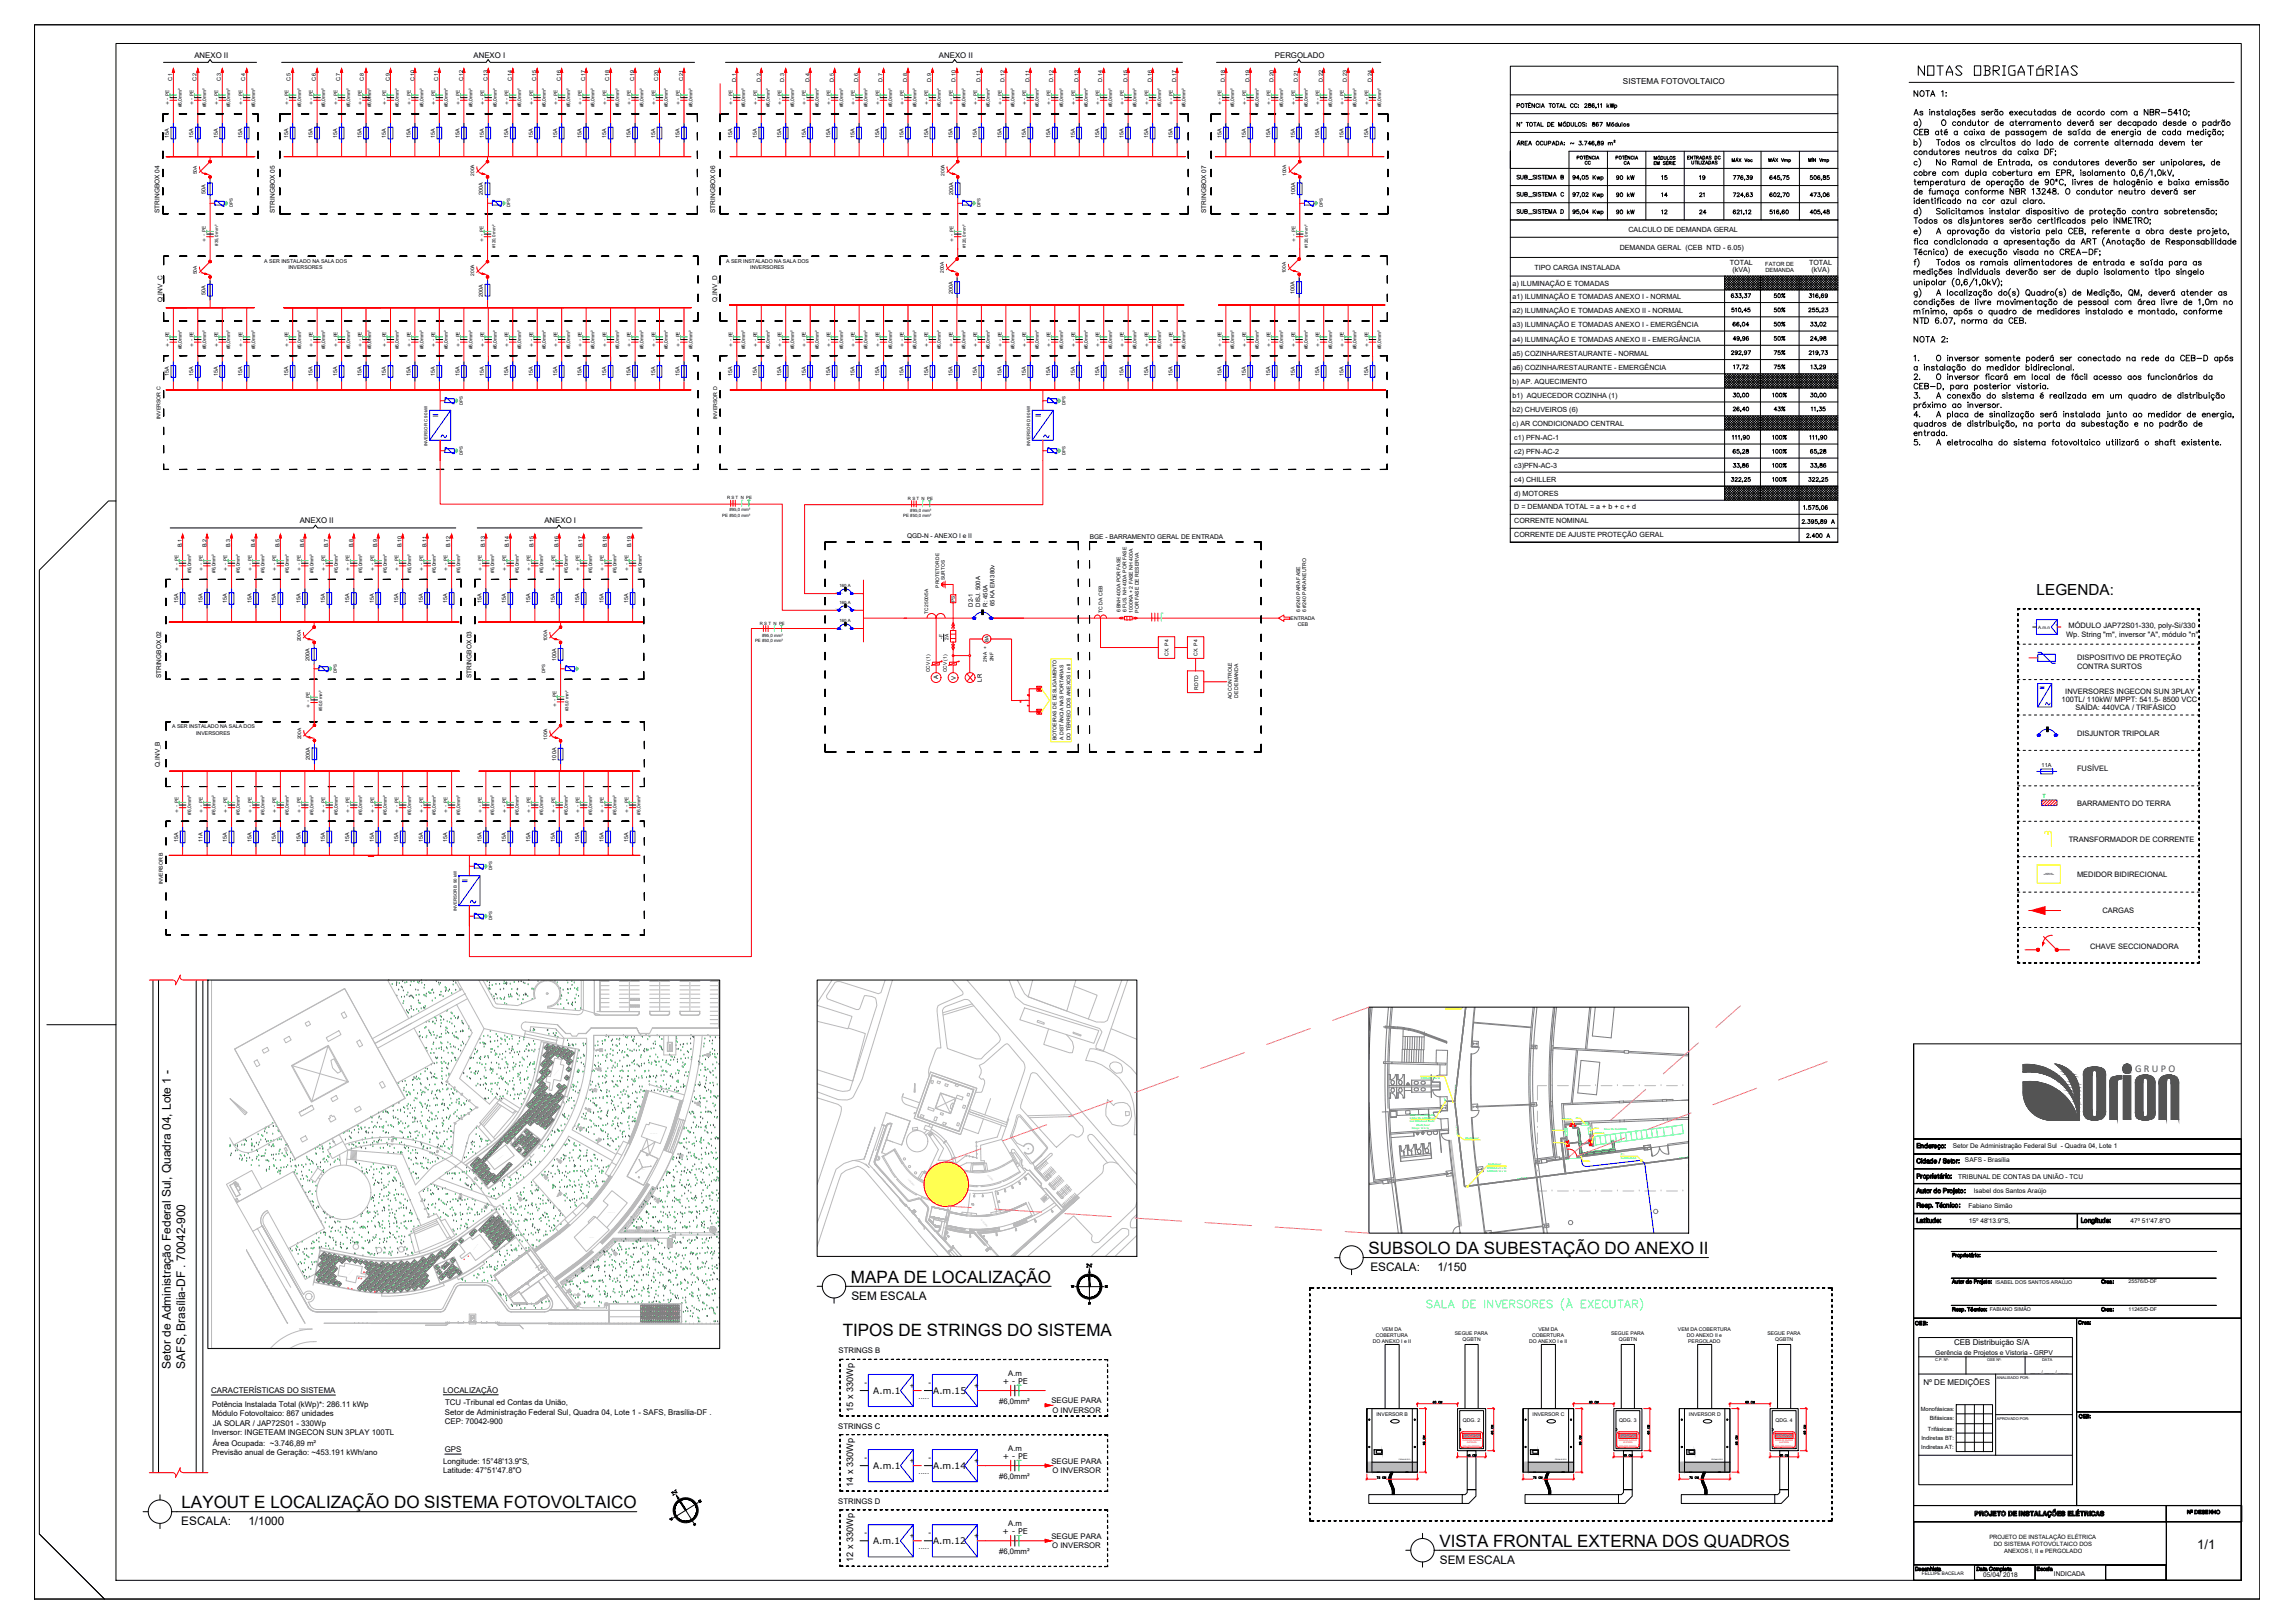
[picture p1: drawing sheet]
<svg xmlns="http://www.w3.org/2000/svg" width="1189mm" height="841mm" viewBox="0 0 1189 841" stroke-linecap="round" stroke-linejoin="round" font-family="sans-serif">
<defs><g id="words">
<text font-size="10.1" fill="#0ff" x="739" y="680">SALA DE INVERSORES (À EXECUTAR)</text>
<g font-size="8.8">
<text x="993" y="40">NOTAS OBRIGATÓRIAS</text>
<text x="709" y="650">SUBSOLO DA SUBESTAÇÃO DO ANEXO II</text>
<text x="441" y="665">MAPA DE LOCALIZAÇÃO</text>
<text x="437" y="692">TIPOS DE STRINGS DO SISTEMA</text>
<text x="94" y="781">LAYOUT E LOCALIZAÇÃO DO SISTEMA FOTOVOLTAICO</text>
<text x="746" y="801">VISTA FRONTAL EXTERNA DOS QUADROS</text>
</g>
<text font-size="7.9" x="1055" y="309">LEGENDA:</text>
<text font-size="6.8" x="1139" y="803">1/1</text>
<g font-size="6.2">
<text x="89" y="709" transform="rotate(-90 89 709)">Setor de Administração Federal Sul, Quadra 04, Lote 1 -</text>
<text x="96" y="709" transform="rotate(-90 96 709)">SAFS, Brasília-DF . 70042-900</text>
<text x="347" y="776">N</text>
</g>
<g font-size="6.1">
<text x="710" y="659">ESCALA:</text>
<text x="745" y="659">1/150</text>
<text x="441" y="674">SEM ESCALA</text>
<text x="94" y="790">ESCALA:</text>
<text x="129" y="790">1/1000</text>
<text x="746" y="810">SEM ESCALA</text>
</g>
<text font-size="5.7" x="897" y="171">66,04</text>
<text font-size="5.4" fill="#545454" x="1106" y="556">G R U P O</text>
<g font-size="5.3">
<text x="785" y="94">SUB_SISTEMA B</text>
<text x="837" y="94">90 kW</text>
<text x="860" y="94">15</text>
<text x="880" y="94">19</text>
<text x="785" y="103">SUB_SISTEMA C</text>
<text x="897" y="103">724,63</text>
<text x="916" y="103">602,70</text>
<text x="937" y="103">473,06</text>
<text x="837" y="112">90 kW</text>
<text x="860" y="112">12</text>
<text x="880" y="112">24</text>
<text x="919" y="156">50%</text>
<text x="919" y="163">50%</text>
<text x="919" y="170">50%</text>
<text x="897" y="193">17,72</text>
<text x="918" y="207">100%</text>
<text x="919" y="214">43%</text>
<text x="918" y="229">100%</text>
<text x="897" y="236">65,28</text>
<text x="937" y="236">65,28</text>
<text x="918" y="243">100%</text>
<text x="918" y="251">100%</text>
<text x="935" y="280">2.400 A</text>
</g>
<g font-size="4.9">
<text x="821" y="86">CC</text>
<text x="897" y="85">MÁX Voc</text>
<text x="837" y="103">90 kW</text>
<text x="860" y="103">14</text>
<text x="880" y="103">21</text>
<text x="919" y="177">50%</text>
<text x="919" y="185">75%</text>
<text x="919" y="192">75%</text>
<text x="918" y="236">100%</text>
<text x="562" y="658">N</text>
</g>
<g font-size="4.7">
<text x="453" y="722">A.m.1</text>
<text x="484" y="722">A.m.15</text>
<text x="442" y="731" transform="rotate(-90 442 731)">15 x 330Wp</text>
<text x="453" y="761">A.m.1</text>
<text x="484" y="761">A.m.14</text>
<text x="442" y="770" transform="rotate(-90 442 770)">14 x 330Wp</text>
<text x="453" y="800">A.m.1</text>
<text x="484" y="800">A.m.12</text>
<text x="442" y="809" transform="rotate(-90 442 809)">12 x 330Wp</text>
</g>
<g font-size="4.4">
<text x="874" y="84">ENTRADAS DC</text>
<text x="841" y="86">CA</text>
<text x="361" y="780">E</text>
</g>
<text font-size="4.2" x="841" y="43">SISTEMA FOTOVOLTAICO</text>
<g font-size="4.1">
<text x="101" y="30">ANEXO II</text>
<text x="245" y="30">ANEXO I</text>
<text x="487" y="30">ANEXO II</text>
<text x="661" y="30">PERGOLADO</text>
<text x="155" y="271">ANEXO II</text>
<text x="282" y="271">ANEXO I</text>
<text x="1013" y="697">CEB Distribuição S/A</text>
<text x="997" y="718">Nº DE MEDIÇÕES</text>
<text x="109" y="722">CARACTERÍSTICAS DO SISTEMA</text>
<text x="230" y="722">LOCALIZAÇÃO</text>
<text x="110" y="729">Potência Instalada Total (kWp)*: 286.11 kWp</text>
<text x="231" y="728">TCU -Tribunal ed Contas da União,</text>
<text x="110" y="734">Módulo Fotovoltaico: 867 unidades</text>
<text x="231" y="733">Setor de Administração Federal Sul, Quadra 04, Lote 1 - SAFS, Brasília-DF .</text>
<text x="110" y="744">Inversor: INGETEAM INGECON SUN 3PLAY 100TL</text>
<text x="110" y="739">JA SOLAR / JAP72S01 - 330Wp</text>
<text x="231" y="738">CEP: 70042-900</text>
<text x="110" y="749">Área Ocupada: ~3.746,89 m²</text>
<text x="110" y="754">Previsão anual de Geração: ~453.191 kWh/ano</text>
<text x="231" y="753">GPS</text>
<text x="230" y="759">Longitude: 15°48'13.9&quot;S,</text>
<text x="230" y="763">Latitude: 47°51'47.8&quot;O</text>
</g>
<g font-size="4">
<text x="554" y="669">W</text>
<text x="435" y="701">STRINGS B</text>
<text x="523" y="713">A.m</text>
<text x="448" y="718">-</text>
<text x="474" y="719" transform="rotate(-90 474 719)">+</text>
<text x="481" y="718">-</text>
<text x="507" y="719" transform="rotate(-90 507 719)">+</text>
<text x="520" y="717">+ - PE</text>
<text x="476" y="725">.....</text>
<text x="518" y="728">#6,0mm²</text>
<text x="545" y="727">SEGUE PARA</text>
<text x="545" y="732">O INVERSOR</text>
<text x="434" y="740">STRINGS C</text>
<text x="523" y="752">A.m</text>
<text x="448" y="757">-</text>
<text x="474" y="758" transform="rotate(-90 474 758)">+</text>
<text x="481" y="757">-</text>
<text x="507" y="758" transform="rotate(-90 507 758)">+</text>
<text x="520" y="756">+ - PE</text>
<text x="545" y="758">SEGUE PARA</text>
<text x="476" y="764">.....</text>
<text x="518" y="767">#6,0mm²</text>
<text x="545" y="763">O INVERSOR</text>
<text x="434" y="779">STRINGS D</text>
<text x="346" y="789">W</text>
<text x="523" y="791">A.m</text>
<text x="448" y="796">-</text>
<text x="474" y="797" transform="rotate(-90 474 797)">+</text>
<text x="481" y="796">-</text>
<text x="507" y="797" transform="rotate(-90 507 797)">+</text>
<text x="520" y="795">+ - PE</text>
<text x="545" y="797">SEGUE PARA</text>
<text x="476" y="803">.....</text>
<text x="545" y="802">O INVERSOR</text>
<text x="518" y="805">#6,0mm²</text>
</g>
<g font-size="3.9">
<text x="1072" y="325">MÓDULO JAP72S01-330, poly-Si/330</text>
<text x="1071" y="330">Wp. String &quot;m&quot;, inversor &quot;A&quot;, módulo &quot;n&quot;</text>
<text x="1076" y="342">DISPOSITIVO DE PROTEÇÃO</text>
<text x="1076" y="347">CONTRA SURTOS</text>
<text x="1070" y="360">INVERSORES INGECON SUN 3PLAY</text>
<text x="1068" y="364">100TL/ 110kW/ MPPT: 541.5- 8500 VCC</text>
<text x="1076" y="368">SAÍDA: 440VCA / TRIFÁSICO</text>
<text x="1076" y="381">DISJUNTOR TRIPOLAR</text>
<text x="1076" y="400">FUSÍVEL</text>
<text x="1076" y="418">BARRAMENTO DO TERRA</text>
<text x="1072" y="436">TRANSFORMADOR DE CORRENTE</text>
<text x="1076" y="455">MEDIDOR BIDIRECIONAL</text>
<text x="1090" y="473">CARGAS</text>
<text x="1083" y="492">CHAVE SECCIONADORA</text>
</g>
<g font-size="3.7">
<text x="844" y="120">CALCULO DE DEMANDA GERAL</text>
<text x="839" y="130">DEMANDA GERAL (CEB NTD - 6.05)</text>
<text x="896" y="137">TOTAL</text>
<text x="938" y="137">TOTAL</text>
<text x="795" y="140">TIPO CARGA INSTALADA</text>
<text x="898" y="141">(kVA)</text>
<text x="939" y="141">(kVA)</text>
<text x="784" y="148">a) ILUMINAÇÃO E TOMADAS</text>
<text x="784" y="155">a1) ILUMINAÇÃO E TOMADAS ANEXO I - NORMAL</text>
<text x="784" y="162">a2) ILUMINAÇÃO E TOMADAS ANEXO II - NORMAL</text>
<text x="784" y="170">a3) ILUMINAÇÃO E TOMADAS ANEXO I - EMERGÊNCIA</text>
<text x="784" y="177">a4) ILUMINAÇÃO E TOMADAS ANEXO II - EMERGÂNCIA</text>
<text x="784" y="184">a5) COZINHA/RESTAURANTE - NORMAL</text>
<text x="784" y="192">a6) COZINHA/RESTAURANTE - EMERGÊNCIA</text>
<text x="784" y="199">b) AP. AQUECIMENTO</text>
<text x="784" y="206">b1) AQUECEDOR COZINHA (1)</text>
<text x="784" y="214">b2) CHUVEIROS (6)</text>
<text x="784" y="221">c) AR CONDICIONADO CENTRAL</text>
<text x="785" y="228">c1) PFN-AC-1</text>
<text x="785" y="235">c2) PFN-AC-2</text>
<text x="785" y="242">c3)PFN-AC-3</text>
<text x="785" y="250">c4) CHILLER</text>
<text x="785" y="257">d) MOTORES</text>
<text x="785" y="264">D = DEMANDA TOTAL = a + b + c + d</text>
<text x="785" y="271">CORRENTE NOMINAL</text>
<text x="785" y="278">CORRENTE DE AJUSTE PROTEÇÃO GERAL</text>
</g>
<g font-size="3.5">
<text x="572" y="668">E</text>
<text x="563" y="677">S</text>
<text x="1003" y="702">Gerência de Projetos e Vistoria - GRPV</text>
</g>
<g font-size="3.4">
<text x="83" y="110" transform="rotate(-90 83 110)">STRINGBOX 04</text>
<text x="142" y="110" transform="rotate(-90 142 110)">STRINGBOX 05</text>
<text x="371" y="110" transform="rotate(-90 371 110)">STRINGBOX 06</text>
<text x="625" y="110" transform="rotate(-90 625 110)">STRINGBOX 07</text>
<text x="84" y="156" transform="rotate(-90 84 156)">Q.INV_C</text>
<text x="372" y="156" transform="rotate(-90 372 156)">Q.INV_D</text>
<text x="470" y="279">QGD-N - ANEXO I e II</text>
<text x="565" y="279">BGE - BARRAMENTO GERAL DE ENTRADA</text>
<text x="83" y="352" transform="rotate(-90 83 352)">STRINGBOX 02</text>
<text x="244" y="352" transform="rotate(-90 244 352)">STRINGBOX 03</text>
<text x="83" y="397" transform="rotate(-90 83 397)">Q.INV_B</text>
<text x="1012" y="595">Setor De Administração Federal Sul - Quadra 04, Lote 1</text>
<text x="1018" y="602">SAFS - Brasília</text>
<text x="1015" y="611">TRIBUNAL DE CONTAS DA UNIÃO - TCU</text>
<text x="1023" y="618">Isabel dos Santos Araújo</text>
<text x="1020" y="626">Fabiano Simão</text>
<text x="1020" y="634">15º 48'13.9''S,</text>
<text x="1104" y="634">47º 51'47.8''O</text>
<text x="1028" y="817">05/04/ 2018</text>
<text x="1064" y="817">INDICADA</text>
</g>
<g font-size="3.1">
<text x="504" y="314" transform="rotate(-90 504 314)">D2-1</text>
<text x="508" y="314" transform="rotate(-90 508 314)">DISJ. 500A</text>
<text x="512" y="314" transform="rotate(-90 512 314)">R: 450A</text>
<text x="515" y="314" transform="rotate(-90 515 314)">65 KA EM 380v</text>
<text x="486" y="352" transform="rotate(-90 486 352)">A</text>
<text x="495" y="352" transform="rotate(-90 495 352)">V</text>
<text x="509" y="353" transform="rotate(-90 509 353)">LR</text>
</g>
<text font-size="3.1" fill="#00954a" x="256" y="648">+</text>
<g font-size="3">
<text x="915" y="138">FATOR DE</text>
<text x="915" y="141">DEMANDA</text>
<text x="995" y="731">Monofásicas:</text>
<text x="1000" y="736">Bifásicas:</text>
<text x="999" y="741">Trifásicas:</text>
<text x="996" y="746">Indiretas BT:</text>
<text x="996" y="751">Indiretas AT:</text>
<text x="1031" y="797">PROJETO DE INSTALAÇÃO ELÉTRICA</text>
<text x="1033" y="801">DO SISTEMA FOTOVOLTAICO DOS</text>
<text x="1039" y="805">ANEXOS I, II e PERGOLADO</text>
</g>
<text font-size="2.9" x="1058" y="397">11A</text>
<text font-size="2.9" fill="#0f0" x="1059" y="413">T</text>
<g font-size="2.8">
<text x="89" y="42" transform="rotate(-90 89 42)">C.1</text>
<text x="102" y="42" transform="rotate(-90 102 42)">C.2</text>
<text x="114" y="42" transform="rotate(-90 114 42)">C.3</text>
<text x="127" y="42" transform="rotate(-90 127 42)">C.4</text>
<text x="151" y="42" transform="rotate(-90 151 42)">C.5</text>
<text x="164" y="42" transform="rotate(-90 164 42)">C.6</text>
<text x="176" y="42" transform="rotate(-90 176 42)">C.7</text>
<text x="189" y="42" transform="rotate(-90 189 42)">C.8</text>
<text x="202" y="42" transform="rotate(-90 202 42)">C.9</text>
<text x="215" y="42" transform="rotate(-90 215 42)">C.10</text>
<text x="227" y="42" transform="rotate(-90 227 42)">C.11</text>
<text x="240" y="42" transform="rotate(-90 240 42)">C.12</text>
<text x="253" y="42" transform="rotate(-90 253 42)">C.13</text>
<text x="265" y="42" transform="rotate(-90 265 42)">C.14</text>
<text x="278" y="42" transform="rotate(-90 278 42)">C.15</text>
<text x="291" y="42" transform="rotate(-90 291 42)">C.16</text>
<text x="303" y="42" transform="rotate(-90 303 42)">C.17</text>
<text x="316" y="42" transform="rotate(-90 316 42)">C.18</text>
<text x="329" y="42" transform="rotate(-90 329 42)">C.19</text>
<text x="341" y="42" transform="rotate(-90 341 42)">C.20</text>
<text x="354" y="42" transform="rotate(-90 354 42)">C.21</text>
<text x="382" y="42" transform="rotate(-90 382 42)">D.1</text>
<text x="394" y="42" transform="rotate(-90 394 42)">D.2</text>
<text x="406" y="42" transform="rotate(-90 406 42)">D.3</text>
<text x="419" y="42" transform="rotate(-90 419 42)">D.4</text>
<text x="432" y="42" transform="rotate(-90 432 42)">D.5</text>
<text x="445" y="42" transform="rotate(-90 445 42)">D.6</text>
<text x="457" y="42" transform="rotate(-90 457 42)">D.7</text>
<text x="470" y="42" transform="rotate(-90 470 42)">D.8</text>
<text x="483" y="42" transform="rotate(-90 483 42)">D.9</text>
<text x="495" y="42" transform="rotate(-90 495 42)">D.10</text>
<text x="508" y="42" transform="rotate(-90 508 42)">D.11</text>
<text x="521" y="42" transform="rotate(-90 521 42)">D.12</text>
<text x="534" y="42" transform="rotate(-90 534 42)">D.11</text>
<text x="546" y="42" transform="rotate(-90 546 42)">D.12</text>
<text x="559" y="42" transform="rotate(-90 559 42)">D.13</text>
<text x="571" y="42" transform="rotate(-90 571 42)">D.14</text>
<text x="584" y="42" transform="rotate(-90 584 42)">D.15</text>
<text x="597" y="42" transform="rotate(-90 597 42)">D.16</text>
<text x="610" y="42" transform="rotate(-90 610 42)">D.17</text>
<text x="635" y="42" transform="rotate(-90 635 42)">D.18</text>
<text x="648" y="42" transform="rotate(-90 648 42)">D.19</text>
<text x="660" y="42" transform="rotate(-90 660 42)">D.20</text>
<text x="673" y="42" transform="rotate(-90 673 42)">D.21</text>
<text x="686" y="42" transform="rotate(-90 686 42)">D.22</text>
<text x="698" y="42" transform="rotate(-90 698 42)">D.23</text>
<text x="711" y="42" transform="rotate(-90 711 42)">D.24</text>
<text x="88" y="71" transform="rotate(-90 88 71)">15A</text>
<text x="100" y="71" transform="rotate(-90 100 71)">15A</text>
<text x="113" y="71" transform="rotate(-90 113 71)">15A</text>
<text x="126" y="71" transform="rotate(-90 126 71)">15A</text>
<text x="149" y="71" transform="rotate(-90 149 71)">15A</text>
<text x="162" y="71" transform="rotate(-90 162 71)">15A</text>
<text x="175" y="71" transform="rotate(-90 175 71)">15A</text>
<text x="187" y="71" transform="rotate(-90 187 71)">15A</text>
<text x="200" y="71" transform="rotate(-90 200 71)">15A</text>
<text x="213" y="71" transform="rotate(-90 213 71)">15A</text>
<text x="225" y="71" transform="rotate(-90 225 71)">15A</text>
<text x="238" y="71" transform="rotate(-90 238 71)">15A</text>
<text x="251" y="71" transform="rotate(-90 251 71)">15A</text>
<text x="263" y="71" transform="rotate(-90 263 71)">15A</text>
<text x="276" y="71" transform="rotate(-90 276 71)">15A</text>
<text x="289" y="71" transform="rotate(-90 289 71)">15A</text>
<text x="301" y="71" transform="rotate(-90 301 71)">15A</text>
<text x="314" y="71" transform="rotate(-90 314 71)">15A</text>
<text x="327" y="71" transform="rotate(-90 327 71)">15A</text>
<text x="339" y="71" transform="rotate(-90 339 71)">15A</text>
<text x="352" y="71" transform="rotate(-90 352 71)">15A</text>
<text x="380" y="71" transform="rotate(-90 380 71)">15A</text>
<text x="392" y="71" transform="rotate(-90 392 71)">15A</text>
<text x="405" y="71" transform="rotate(-90 405 71)">15A</text>
<text x="418" y="71" transform="rotate(-90 418 71)">15A</text>
<text x="430" y="71" transform="rotate(-90 430 71)">15A</text>
<text x="443" y="71" transform="rotate(-90 443 71)">15A</text>
<text x="456" y="71" transform="rotate(-90 456 71)">15A</text>
<text x="468" y="71" transform="rotate(-90 468 71)">15A</text>
<text x="481" y="71" transform="rotate(-90 481 71)">15A</text>
<text x="494" y="71" transform="rotate(-90 494 71)">15A</text>
<text x="506" y="71" transform="rotate(-90 506 71)">15A</text>
<text x="519" y="71" transform="rotate(-90 519 71)">15A</text>
<text x="532" y="71" transform="rotate(-90 532 71)">15A</text>
<text x="544" y="71" transform="rotate(-90 544 71)">15A</text>
<text x="557" y="71" transform="rotate(-90 557 71)">15A</text>
<text x="570" y="71" transform="rotate(-90 570 71)">15A</text>
<text x="582" y="71" transform="rotate(-90 582 71)">15A</text>
<text x="595" y="71" transform="rotate(-90 595 71)">15A</text>
<text x="608" y="71" transform="rotate(-90 608 71)">15A</text>
<text x="633" y="71" transform="rotate(-90 633 71)">15A</text>
<text x="646" y="71" transform="rotate(-90 646 71)">15A</text>
<text x="658" y="71" transform="rotate(-90 658 71)">15A</text>
<text x="671" y="71" transform="rotate(-90 671 71)">15A</text>
<text x="684" y="71" transform="rotate(-90 684 71)">15A</text>
<text x="696" y="71" transform="rotate(-90 696 71)">15A</text>
<text x="709" y="71" transform="rotate(-90 709 71)">15A</text>
<text x="107" y="100" transform="rotate(-90 107 100)">50A</text>
<text x="250" y="101" transform="rotate(-90 250 101)">200A</text>
<text x="494" y="101" transform="rotate(-90 494 101)">200A</text>
<text x="671" y="101" transform="rotate(-90 671 101)">100A</text>
<text x="107" y="153" transform="rotate(-90 107 153)">50A</text>
<text x="250" y="154" transform="rotate(-90 250 154)">200A</text>
<text x="494" y="152" transform="rotate(-90 494 152)">200A</text>
<text x="671" y="152" transform="rotate(-90 671 152)">100A</text>
<text x="88" y="195" transform="rotate(-90 88 195)">15A</text>
<text x="100" y="195" transform="rotate(-90 100 195)">15A</text>
<text x="113" y="195" transform="rotate(-90 113 195)">15A</text>
<text x="126" y="195" transform="rotate(-90 126 195)">15A</text>
<text x="149" y="195" transform="rotate(-90 149 195)">15A</text>
<text x="162" y="195" transform="rotate(-90 162 195)">15A</text>
<text x="175" y="195" transform="rotate(-90 175 195)">15A</text>
<text x="187" y="195" transform="rotate(-90 187 195)">15A</text>
<text x="200" y="195" transform="rotate(-90 200 195)">15A</text>
<text x="213" y="195" transform="rotate(-90 213 195)">15A</text>
<text x="225" y="195" transform="rotate(-90 225 195)">15A</text>
<text x="238" y="195" transform="rotate(-90 238 195)">15A</text>
<text x="251" y="195" transform="rotate(-90 251 195)">15A</text>
<text x="263" y="195" transform="rotate(-90 263 195)">15A</text>
<text x="276" y="195" transform="rotate(-90 276 195)">15A</text>
<text x="289" y="195" transform="rotate(-90 289 195)">15A</text>
<text x="301" y="195" transform="rotate(-90 301 195)">15A</text>
<text x="314" y="195" transform="rotate(-90 314 195)">15A</text>
<text x="327" y="195" transform="rotate(-90 327 195)">15A</text>
<text x="339" y="195" transform="rotate(-90 339 195)">15A</text>
<text x="352" y="195" transform="rotate(-90 352 195)">15A</text>
<text x="380" y="195" transform="rotate(-90 380 195)">15A</text>
<text x="392" y="195" transform="rotate(-90 392 195)">15A</text>
<text x="405" y="195" transform="rotate(-90 405 195)">15A</text>
<text x="418" y="195" transform="rotate(-90 418 195)">15A</text>
<text x="430" y="195" transform="rotate(-90 430 195)">15A</text>
<text x="443" y="195" transform="rotate(-90 443 195)">15A</text>
<text x="456" y="195" transform="rotate(-90 456 195)">15A</text>
<text x="468" y="195" transform="rotate(-90 468 195)">15A</text>
<text x="481" y="195" transform="rotate(-90 481 195)">15A</text>
<text x="494" y="195" transform="rotate(-90 494 195)">15A</text>
<text x="506" y="195" transform="rotate(-90 506 195)">15A</text>
<text x="519" y="195" transform="rotate(-90 519 195)">15A</text>
<text x="532" y="195" transform="rotate(-90 532 195)">15A</text>
<text x="544" y="195" transform="rotate(-90 544 195)">15A</text>
<text x="557" y="195" transform="rotate(-90 557 195)">15A</text>
<text x="570" y="195" transform="rotate(-90 570 195)">15A</text>
<text x="582" y="195" transform="rotate(-90 582 195)">15A</text>
<text x="595" y="195" transform="rotate(-90 595 195)">15A</text>
<text x="608" y="195" transform="rotate(-90 608 195)">15A</text>
<text x="633" y="195" transform="rotate(-90 633 195)">15A</text>
<text x="646" y="195" transform="rotate(-90 646 195)">15A</text>
<text x="658" y="195" transform="rotate(-90 658 195)">15A</text>
<text x="671" y="195" transform="rotate(-90 671 195)">15A</text>
<text x="684" y="195" transform="rotate(-90 684 195)">15A</text>
<text x="696" y="195" transform="rotate(-90 696 195)">15A</text>
<text x="709" y="195" transform="rotate(-90 709 195)">15A</text>
<text x="94" y="284" transform="rotate(-90 94 284)">B.1</text>
<text x="107" y="284" transform="rotate(-90 107 284)">B.2</text>
<text x="119" y="284" transform="rotate(-90 119 284)">B.3</text>
<text x="132" y="284" transform="rotate(-90 132 284)">B.4</text>
<text x="145" y="284" transform="rotate(-90 145 284)">B.5</text>
<text x="158" y="284" transform="rotate(-90 158 284)">B.6</text>
<text x="170" y="284" transform="rotate(-90 170 284)">B.7</text>
<text x="183" y="284" transform="rotate(-90 183 284)">B.8</text>
<text x="195" y="284" transform="rotate(-90 195 284)">B.9</text>
<text x="208" y="284" transform="rotate(-90 208 284)">B.10</text>
<text x="221" y="284" transform="rotate(-90 221 284)">B.11</text>
<text x="233" y="284" transform="rotate(-90 233 284)">B.12</text>
<text x="251" y="284" transform="rotate(-90 251 284)">B.13</text>
<text x="264" y="284" transform="rotate(-90 264 284)">B.14</text>
<text x="277" y="284" transform="rotate(-90 277 284)">B.15</text>
<text x="289" y="284" transform="rotate(-90 289 284)">B.16</text>
<text x="302" y="284" transform="rotate(-90 302 284)">B.17</text>
<text x="314" y="284" transform="rotate(-90 314 284)">B.18</text>
<text x="327" y="284" transform="rotate(-90 327 284)">B.19</text>
<text x="92" y="313" transform="rotate(-90 92 313)">15A</text>
<text x="105" y="313" transform="rotate(-90 105 313)">15A</text>
<text x="118" y="313" transform="rotate(-90 118 313)">15A</text>
<text x="130" y="313" transform="rotate(-90 130 313)">15A</text>
<text x="143" y="313" transform="rotate(-90 143 313)">15A</text>
<text x="156" y="313" transform="rotate(-90 156 313)">15A</text>
<text x="168" y="313" transform="rotate(-90 168 313)">15A</text>
<text x="181" y="313" transform="rotate(-90 181 313)">15A</text>
<text x="194" y="313" transform="rotate(-90 194 313)">15A</text>
<text x="206" y="313" transform="rotate(-90 206 313)">15A</text>
<text x="219" y="313" transform="rotate(-90 219 313)">15A</text>
<text x="232" y="313" transform="rotate(-90 232 313)">15A</text>
<text x="249" y="313" transform="rotate(-90 249 313)">15A</text>
<text x="262" y="313" transform="rotate(-90 262 313)">15A</text>
<text x="275" y="313" transform="rotate(-90 275 313)">15A</text>
<text x="288" y="313" transform="rotate(-90 288 313)">15A</text>
<text x="300" y="313" transform="rotate(-90 300 313)">15A</text>
<text x="313" y="313" transform="rotate(-90 313 313)">15A</text>
<text x="326" y="313" transform="rotate(-90 326 313)">15A</text>
<text x="160" y="342" transform="rotate(-90 160 342)">200A</text>
<text x="288" y="342" transform="rotate(-90 288 342)">100A</text>
<text x="161" y="394" transform="rotate(-90 161 394)">200A</text>
<text x="288" y="394" transform="rotate(-90 288 394)">100A</text>
<text x="92" y="436" transform="rotate(-90 92 436)">15A</text>
<text x="105" y="436" transform="rotate(-90 105 436)">11A</text>
<text x="118" y="436" transform="rotate(-90 118 436)">15A</text>
<text x="130" y="436" transform="rotate(-90 130 436)">15A</text>
<text x="143" y="436" transform="rotate(-90 143 436)">15A</text>
<text x="156" y="436" transform="rotate(-90 156 436)">15A</text>
<text x="168" y="436" transform="rotate(-90 168 436)">15A</text>
<text x="181" y="436" transform="rotate(-90 181 436)">15A</text>
<text x="194" y="436" transform="rotate(-90 194 436)">15A</text>
<text x="206" y="436" transform="rotate(-90 206 436)">15A</text>
<text x="219" y="436" transform="rotate(-90 219 436)">15A</text>
<text x="232" y="436" transform="rotate(-90 232 436)">15A</text>
<text x="249" y="436" transform="rotate(-90 249 436)">15A</text>
<text x="262" y="436" transform="rotate(-90 262 436)">15A</text>
<text x="275" y="436" transform="rotate(-90 275 436)">15A</text>
<text x="288" y="436" transform="rotate(-90 288 436)">15A</text>
<text x="300" y="436" transform="rotate(-90 300 436)">15A</text>
<text x="313" y="436" transform="rotate(-90 313 436)">15A</text>
<text x="326" y="436" transform="rotate(-90 326 436)">15A</text>
</g>
<g font-size="2.7">
<text x="137" y="136">A SER INSTALADO NA SALA DOS</text>
<text x="376" y="136">A SER INSTALADO NA SALA DOS</text>
<text x="149" y="139">INVERSORES</text>
<text x="389" y="139">INVERSORES</text>
<text x="83" y="217" transform="rotate(-90 83 217)">INVERSOR C</text>
<text x="372" y="217" transform="rotate(-90 372 217)">INVERSOR D</text>
<text x="89" y="377">A SER INSTALADO NA SALA DOS</text>
<text x="102" y="381">INVERSORES</text>
<text x="84" y="458" transform="rotate(-90 84 458)">INVERSOR B</text>
<text x="1034" y="665">ISABEL DOS SANTOS ARAÚJO</text>
<text x="1103" y="665">25576/D-DF</text>
<text x="1031" y="680">FABIANO SIMÃO</text>
<text x="1103" y="680">11245/D-DF</text>
</g>
<g font-size="2.6">
<text x="571" y="318" transform="rotate(-90 571 318)">TC DA CEB</text>
<text x="581" y="317" transform="rotate(-90 581 317)">6 BNH 400A POR FASE</text>
<text x="584" y="317" transform="rotate(-90 584 317)">6 FUS. NH 400A POR FASE</text>
<text x="587" y="318" transform="rotate(-90 587 318)">1000KA + 2 FASE NH 400A</text>
<text x="590" y="317" transform="rotate(-90 590 317)">POR FASE DE RESERVA</text>
<text x="674" y="317" transform="rotate(-90 674 317)">6 #240 PARA FASE</text>
<text x="677" y="317" transform="rotate(-90 677 317)">6 #240 PARA NEUTRO</text>
<text x="669" y="321">ENTRADA</text>
<text x="673" y="325">CEB</text>
<text x="606" y="340" transform="rotate(-90 606 340)">CX. P4</text>
<text x="621" y="340" transform="rotate(-90 621 340)">CX. P4</text>
<text x="621" y="357" transform="rotate(-90 621 357)">RDTD</text>
<text x="638" y="362" transform="rotate(-90 638 362)">AO CONTROLE</text>
<text x="642" y="362" transform="rotate(-90 642 362)">DE DEMANDA</text>
<text x="548" y="384" transform="rotate(-90 548 384)">BOTOEIRAS DE DESLIGAMENTO</text>
<text x="551" y="383" transform="rotate(-90 551 383)">A DISTÂNCIA NAS PORTARIAS</text>
<text x="555" y="384" transform="rotate(-90 555 384)">DO TÉRREO DOS ANEXOS I e II</text>
<text x="716" y="689">VEM DA</text>
<text x="797" y="689">VEM DA</text>
<text x="870" y="690">VEM DA COBERTURA</text>
<text x="711" y="696">DO ANEXO I e II</text>
<text x="713" y="693">COBERTURA</text>
<text x="754" y="692">SEGUE PARA</text>
<text x="758" y="695">QGBTN</text>
<text x="792" y="696">DO ANEXO I e II</text>
<text x="794" y="693">COBERTURA</text>
<text x="835" y="692">SEGUE PARA</text>
<text x="839" y="695">QGBTN</text>
<text x="874" y="693">DO ANEXO II e</text>
<text x="875" y="696">PERGOLADO</text>
<text x="916" y="692">SEGUE PARA</text>
<text x="920" y="695">QGBTN</text>
<text x="713" y="734">INVERSOR B</text>
<text x="758" y="737">QDG. 2</text>
<text x="794" y="734">INVERSOR C</text>
<text x="839" y="737">QDG. 3</text>
<text x="875" y="734">INVERSOR D</text>
<text x="920" y="737">QDG. 4</text>
</g>
<g font-size="2.6" fill="#808080">
<text x="282" y="545">-</text>
<text x="283" y="544">-</text>
<text x="284" y="543">+</text>
<text x="285" y="545">+</text>
<text x="288" y="546">+</text>
<text x="288" y="545">-</text>
<text x="289" y="545">+</text>
<text x="289" y="544">+</text>
<text x="291" y="546">+</text>
<text x="292" y="545">+</text>
<text x="283" y="552">-</text>
<text x="283" y="548">+</text>
<text x="283" y="551">+</text>
<text x="283" y="551">-</text>
<text x="284" y="547">-</text>
<text x="284" y="550">+</text>
<text x="284" y="546">-</text>
<text x="285" y="549">+</text>
<text x="285" y="552">+</text>
<text x="286" y="548">+</text>
<text x="286" y="548">-</text>
<text x="287" y="547">-</text>
<text x="288" y="546">-</text>
<text x="289" y="548">+</text>
<text x="291" y="549">+</text>
<text x="291" y="549">+</text>
<text x="292" y="548">+</text>
<text x="292" y="548">-</text>
<text x="293" y="548">-</text>
<text x="293" y="550">+</text>
<text x="293" y="547">-</text>
<text x="294" y="550">-</text>
<text x="294" y="546">-</text>
<text x="294" y="549">-</text>
<text x="295" y="549">-</text>
<text x="295" y="552">+</text>
<text x="295" y="551">+</text>
<text x="296" y="548">+</text>
<text x="296" y="547">+</text>
<text x="280" y="557">+</text>
<text x="281" y="557">+</text>
<text x="281" y="553">+</text>
<text x="282" y="556">+</text>
<text x="282" y="552">+</text>
<text x="282" y="555">+</text>
<text x="283" y="555">+</text>
<text x="283" y="557">+</text>
<text x="284" y="554">-</text>
<text x="284" y="557">+</text>
<text x="294" y="556">+</text>
<text x="294" y="552">+</text>
<text x="295" y="555">+</text>
<text x="279" y="562">-</text>
<text x="280" y="561">+</text>
<text x="280" y="564">+</text>
<text x="281" y="560">+</text>
<text x="282" y="560">+</text>
<text x="282" y="559">+</text>
<text x="283" y="558">+</text>
<text x="293" y="560">+</text>
<text x="294" y="560">-</text>
<text x="277" y="568">+</text>
<text x="278" y="567">-</text>
<text x="278" y="569">-</text>
<text x="279" y="566">+</text>
<text x="279" y="565">-</text>
<text x="279" y="568">+</text>
<text x="280" y="564">-</text>
<text x="280" y="568">+</text>
<text x="280" y="567">+</text>
<text x="281" y="566">+</text>
<text x="282" y="566">+</text>
<text x="282" y="565">-</text>
<text x="283" y="568">+</text>
<text x="284" y="570">-</text>
<text x="288" y="569">+</text>
<text x="289" y="569">+</text>
<text x="289" y="568">+</text>
<text x="290" y="568">-</text>
<text x="290" y="564">+</text>
<text x="290" y="567">-</text>
<text x="291" y="569">+</text>
<text x="291" y="566">+</text>
<text x="291" y="566">-</text>
<text x="292" y="565">+</text>
<text x="273" y="575">+</text>
<text x="275" y="573">+</text>
<text x="276" y="573">+</text>
<text x="276" y="575">+</text>
<text x="276" y="572">+</text>
<text x="277" y="575">+</text>
<text x="277" y="571">+</text>
<text x="277" y="574">-</text>
<text x="277" y="570">+</text>
<text x="278" y="573">-</text>
<text x="278" y="573">+</text>
<text x="278" y="570">-</text>
<text x="279" y="573">+</text>
<text x="279" y="572">+</text>
<text x="280" y="571">+</text>
<text x="280" y="570">+</text>
<text x="281" y="573">+</text>
<text x="282" y="573">+</text>
<text x="282" y="576">+</text>
<text x="282" y="572">+</text>
<text x="283" y="575">+</text>
<text x="283" y="571">+</text>
<text x="283" y="574">-</text>
<text x="283" y="574">+</text>
<text x="284" y="574">-</text>
<text x="284" y="574">+</text>
<text x="284" y="573">-</text>
<text x="285" y="576">-</text>
<text x="285" y="572">+</text>
<text x="285" y="576">+</text>
<text x="286" y="571">+</text>
<text x="286" y="574">+</text>
<text x="287" y="570">-</text>
<text x="287" y="574">+</text>
<text x="287" y="570">+</text>
<text x="288" y="573">+</text>
<text x="288" y="572">+</text>
<text x="288" y="575">+</text>
<text x="289" y="572">-</text>
<text x="289" y="575">+</text>
<text x="289" y="571">-</text>
<text x="270" y="581">+</text>
<text x="271" y="581">-</text>
<text x="271" y="580">+</text>
<text x="272" y="580">-</text>
<text x="273" y="582">-</text>
<text x="273" y="581">+</text>
<text x="274" y="581">-</text>
<text x="274" y="577">+</text>
<text x="274" y="577">-</text>
<text x="274" y="580">+</text>
<text x="275" y="577">+</text>
<text x="275" y="576">+</text>
<text x="275" y="580">-</text>
<text x="277" y="581">-</text>
<text x="277" y="577">+</text>
<text x="277" y="580">+</text>
<text x="278" y="577">-</text>
<text x="278" y="580">-</text>
<text x="278" y="576">+</text>
<text x="279" y="579">+</text>
<text x="279" y="579">-</text>
<text x="280" y="581">+</text>
<text x="280" y="578">+</text>
<text x="280" y="581">-</text>
<text x="280" y="577">-</text>
<text x="281" y="580">+</text>
<text x="282" y="579">+</text>
<text x="282" y="579">-</text>
<text x="283" y="582">+</text>
<text x="283" y="578">+</text>
<text x="283" y="581">-</text>
<text x="283" y="581">+</text>
<text x="284" y="580">+</text>
<text x="284" y="580">+</text>
<text x="284" y="580">-</text>
<text x="285" y="579">-</text>
<text x="285" y="579">-</text>
<text x="286" y="582">+</text>
<text x="286" y="577">+</text>
<text x="287" y="577">+</text>
<text x="288" y="576">+</text>
<text x="264" y="588">+</text>
<text x="265" y="587">+</text>
<text x="266" y="586">+</text>
<text x="266" y="586">-</text>
<text x="267" y="585">-</text>
<text x="267" y="584">+</text>
<text x="267" y="588">+</text>
<text x="268" y="583">+</text>
<text x="268" y="587">+</text>
<text x="269" y="583">+</text>
<text x="269" y="586">+</text>
<text x="269" y="586">-</text>
<text x="270" y="582">+</text>
<text x="270" y="585">-</text>
<text x="271" y="584">+</text>
<text x="271" y="583">+</text>
<text x="272" y="583">+</text>
<text x="273" y="582">+</text>
<text x="273" y="588">+</text>
<text x="274" y="584">+</text>
<text x="275" y="583">-</text>
<text x="276" y="582">-</text>
<text x="278" y="583">+</text>
<text x="278" y="583">-</text>
<text x="280" y="585">+</text>
<text x="280" y="584">+</text>
<text x="282" y="582">-</text>
<text x="282" y="586">-</text>
<text x="282" y="582">+</text>
<text x="282" y="585">-</text>
<text x="283" y="585">+</text>
<text x="285" y="582">+</text>
<text x="259" y="593">+</text>
<text x="260" y="593">+</text>
<text x="260" y="592">+</text>
<text x="261" y="591">+</text>
<text x="262" y="591">+</text>
<text x="262" y="590">+</text>
<text x="262" y="593">+</text>
<text x="263" y="589">+</text>
<text x="263" y="593">+</text>
<text x="263" y="592">-</text>
<text x="264" y="588">+</text>
<text x="264" y="588">-</text>
<text x="264" y="591">+</text>
<text x="265" y="591">+</text>
<text x="266" y="589">+</text>
<text x="267" y="588">+</text>
<text x="267" y="594">+</text>
<text x="268" y="593">-</text>
<text x="269" y="592">-</text>
<text x="270" y="591">-</text>
<text x="271" y="594">+</text>
<text x="271" y="590">+</text>
<text x="271" y="593">-</text>
<text x="271" y="593">+</text>
<text x="272" y="588">+</text>
<text x="273" y="592">+</text>
<text x="273" y="591">+</text>
<text x="274" y="590">-</text>
<text x="274" y="593">+</text>
<text x="275" y="593">+</text>
<text x="276" y="592">+</text>
<text x="276" y="592">-</text>
<text x="277" y="594">+</text>
<text x="278" y="593">+</text>
<text x="253" y="600">+</text>
<text x="254" y="598">-</text>
<text x="255" y="598">+</text>
<text x="256" y="597">+</text>
<text x="256" y="596">+</text>
<text x="257" y="595">+</text>
<text x="258" y="595">+</text>
<text x="258" y="594">-</text>
<text x="266" y="595">+</text>
<text x="266" y="594">-</text>
<text x="267" y="594">+</text>
<text x="268" y="598">+</text>
<text x="269" y="597">+</text>
<text x="270" y="594">+</text>
<text x="271" y="596">+</text>
<text x="272" y="599">+</text>
<text x="272" y="599">-</text>
<text x="272" y="595">+</text>
<text x="273" y="598">+</text>
<text x="273" y="594">-</text>
<text x="274" y="597">+</text>
<text x="274" y="597">-</text>
<text x="275" y="596">+</text>
<text x="276" y="595">+</text>
<text x="276" y="594">-</text>
<text x="245" y="605">+</text>
<text x="246" y="604">-</text>
<text x="246" y="604">+</text>
<text x="247" y="603">+</text>
<text x="248" y="602">+</text>
<text x="248" y="605">+</text>
<text x="249" y="604">+</text>
<text x="249" y="604">+</text>
<text x="250" y="603">-</text>
<text x="250" y="603">-</text>
<text x="251" y="602">-</text>
<text x="251" y="605">+</text>
<text x="252" y="601">+</text>
<text x="253" y="600">+</text>
<text x="264" y="605">+</text>
<text x="271" y="600">-</text>
<text x="246" y="608">+</text>
<text x="246" y="607">-</text>
<text x="247" y="606">-</text>
<text x="248" y="609">-</text>
<text x="248" y="608">+</text>
<text x="248" y="611">-</text>
<text x="249" y="607">-</text>
<text x="249" y="611">-</text>
<text x="250" y="607">+</text>
<text x="250" y="610">+</text>
<text x="250" y="606">-</text>
<text x="250" y="609">+</text>
<text x="251" y="609">+</text>
<text x="252" y="608">-</text>
<text x="252" y="608">+</text>
<text x="252" y="611">-</text>
<text x="253" y="607">+</text>
<text x="253" y="610">+</text>
<text x="255" y="611">-</text>
<text x="255" y="611">-</text>
<text x="258" y="612">+</text>
<text x="258" y="611">+</text>
<text x="259" y="610">+</text>
<text x="259" y="610">+</text>
<text x="260" y="609">+</text>
<text x="261" y="609">-</text>
<text x="261" y="607">+</text>
<text x="262" y="607">-</text>
<text x="262" y="607">+</text>
<text x="262" y="606">-</text>
<text x="263" y="606">+</text>
<text x="250" y="613">-</text>
<text x="250" y="613">+</text>
<text x="251" y="612">+</text>
<text x="252" y="615">+</text>
<text x="252" y="614">+</text>
<text x="253" y="613">+</text>
<text x="255" y="614">+</text>
<text x="256" y="613">+</text>
<text x="257" y="613">-</text>
<text x="252" y="636">+</text>
<text x="253" y="635">-</text>
<text x="253" y="634">+</text>
<text x="254" y="634">-</text>
<text x="255" y="633">+</text>
<text x="255" y="632">+</text>
<text x="255" y="636">+</text>
<text x="255" y="635">-</text>
<text x="256" y="634">+</text>
<text x="257" y="634">+</text>
<text x="257" y="634">-</text>
<text x="258" y="633">-</text>
<text x="258" y="636">+</text>
<text x="259" y="635">+</text>
<text x="259" y="634">-</text>
<text x="260" y="634">+</text>
<text x="244" y="641">+</text>
<text x="245" y="640">-</text>
<text x="246" y="639">-</text>
<text x="246" y="639">+</text>
<text x="249" y="639">+</text>
<text x="249" y="639">-</text>
<text x="250" y="638">+</text>
<text x="250" y="637">+</text>
<text x="251" y="640">-</text>
<text x="251" y="636">+</text>
<text x="252" y="640">-</text>
<text x="253" y="639">+</text>
<text x="253" y="638">+</text>
<text x="253" y="638">-</text>
<text x="253" y="641">+</text>
<text x="254" y="637">+</text>
<text x="254" y="641">+</text>
<text x="254" y="636">+</text>
<text x="255" y="636">-</text>
<text x="255" y="639">-</text>
<text x="255" y="639">+</text>
<text x="255" y="639">-</text>
<text x="256" y="639">+</text>
<text x="256" y="642">+</text>
<text x="256" y="638">+</text>
<text x="256" y="641">+</text>
<text x="257" y="637">-</text>
<text x="257" y="640">+</text>
<text x="258" y="636">+</text>
<text x="258" y="640">+</text>
<text x="258" y="639">-</text>
<text x="259" y="638">+</text>
<text x="259" y="639">-</text>
<text x="259" y="641">+</text>
<text x="260" y="638">-</text>
<text x="260" y="641">-</text>
<text x="260" y="637">+</text>
<text x="260" y="637">-</text>
<text x="260" y="640">-</text>
<text x="261" y="636">+</text>
<text x="261" y="640">-</text>
<text x="262" y="639">+</text>
<text x="262" y="638">-</text>
<text x="262" y="641">+</text>
<text x="263" y="641">-</text>
<text x="235" y="647">+</text>
<text x="235" y="647">-</text>
<text x="239" y="644">+</text>
<text x="253" y="642">+</text>
<text x="254" y="644">-</text>
<text x="254" y="643">-</text>
<text x="255" y="642">+</text>
<text x="255" y="646">+</text>
<text x="256" y="645">+</text>
<text x="256" y="645">-</text>
<text x="256" y="648">+</text>
<text x="257" y="643">+</text>
<text x="257" y="647">+</text>
<text x="258" y="643">+</text>
<text x="258" y="646">+</text>
<text x="258" y="642">-</text>
<text x="258" y="646">-</text>
<text x="259" y="642">+</text>
<text x="259" y="645">+</text>
<text x="260" y="644">+</text>
<text x="260" y="643">+</text>
<text x="261" y="643">+</text>
<text x="262" y="642">+</text>
<text x="263" y="644">-</text>
<text x="264" y="643">+</text>
<text x="265" y="642">+</text>
<text x="265" y="642">-</text>
<text x="166" y="653">+</text>
<text x="167" y="653">+</text>
<text x="167" y="652">+</text>
<text x="168" y="651">+</text>
<text x="170" y="653">+</text>
<text x="171" y="652">+</text>
<text x="172" y="654">+</text>
<text x="173" y="653">+</text>
<text x="173" y="652">+</text>
<text x="175" y="653">+</text>
<text x="219" y="654">+</text>
<text x="223" y="654">-</text>
<text x="223" y="653">-</text>
<text x="224" y="652">-</text>
<text x="224" y="652">+</text>
<text x="226" y="653">-</text>
<text x="228" y="652">+</text>
<text x="228" y="651">-</text>
<text x="228" y="651">+</text>
<text x="229" y="651">+</text>
<text x="229" y="653">+</text>
<text x="230" y="652">+</text>
<text x="231" y="652">+</text>
<text x="231" y="651">+</text>
<text x="232" y="650">+</text>
<text x="232" y="650">-</text>
<text x="233" y="649">+</text>
<text x="233" y="649">+</text>
<text x="234" y="648">+</text>
<text x="256" y="648">-</text>
<text x="165" y="658">-</text>
<text x="166" y="657">+</text>
<text x="167" y="656">-</text>
<text x="167" y="659">+</text>
<text x="167" y="655">-</text>
<text x="168" y="658">+</text>
<text x="168" y="655">-</text>
<text x="169" y="657">+</text>
<text x="169" y="654">+</text>
<text x="169" y="660">-</text>
<text x="169" y="657">+</text>
<text x="170" y="659">+</text>
<text x="170" y="655">-</text>
<text x="171" y="658">-</text>
<text x="171" y="655">+</text>
<text x="171" y="654">+</text>
<text x="171" y="658">+</text>
<text x="173" y="659">+</text>
<text x="173" y="656">+</text>
<text x="174" y="659">+</text>
<text x="174" y="655">+</text>
<text x="174" y="655">+</text>
<text x="175" y="654">+</text>
<text x="176" y="655">-</text>
<text x="177" y="655">+</text>
<text x="177" y="655">-</text>
<text x="177" y="655">+</text>
<text x="178" y="654">-</text>
<text x="180" y="655">-</text>
<text x="181" y="654">-</text>
<text x="183" y="655">-</text>
<text x="184" y="654">+</text>
<text x="187" y="655">-</text>
<text x="189" y="656">+</text>
<text x="189" y="655">+</text>
<text x="190" y="659">+</text>
<text x="190" y="658">+</text>
<text x="191" y="657">+</text>
<text x="192" y="657">+</text>
<text x="192" y="659">+</text>
<text x="192" y="656">-</text>
<text x="193" y="658">-</text>
<text x="194" y="657">+</text>
<text x="195" y="660">+</text>
<text x="195" y="657">+</text>
<text x="195" y="659">+</text>
<text x="196" y="658">+</text>
<text x="198" y="657">+</text>
<text x="198" y="659">+</text>
<text x="198" y="656">+</text>
<text x="199" y="659">+</text>
<text x="199" y="658">-</text>
<text x="200" y="658">+</text>
<text x="200" y="657">+</text>
<text x="201" y="657">-</text>
<text x="201" y="660">+</text>
<text x="202" y="659">-</text>
<text x="202" y="658">+</text>
<text x="203" y="658">-</text>
<text x="204" y="657">+</text>
<text x="204" y="657">-</text>
<text x="206" y="658">+</text>
<text x="207" y="657">+</text>
<text x="207" y="657">+</text>
<text x="208" y="656">+</text>
<text x="208" y="659">+</text>
<text x="209" y="658">+</text>
<text x="210" y="658">-</text>
<text x="210" y="657">-</text>
<text x="211" y="656">-</text>
<text x="211" y="659">+</text>
<text x="211" y="659">-</text>
<text x="212" y="658">+</text>
<text x="213" y="657">+</text>
<text x="213" y="657">+</text>
<text x="214" y="659">-</text>
<text x="214" y="656">-</text>
<text x="214" y="659">+</text>
<text x="214" y="655">-</text>
<text x="216" y="658">+</text>
<text x="216" y="657">+</text>
<text x="217" y="657">+</text>
<text x="217" y="659">+</text>
<text x="217" y="656">-</text>
<text x="218" y="655">-</text>
<text x="218" y="658">+</text>
<text x="219" y="658">-</text>
<text x="219" y="654">+</text>
<text x="219" y="657">+</text>
<text x="220" y="656">+</text>
<text x="221" y="659">+</text>
<text x="221" y="655">+</text>
<text x="221" y="655">-</text>
<text x="222" y="658">+</text>
<text x="222" y="658">-</text>
<text x="222" y="654">-</text>
<text x="223" y="657">+</text>
<text x="223" y="656">-</text>
<text x="224" y="655">-</text>
<text x="225" y="654">+</text>
<text x="225" y="654">-</text>
<text x="226" y="659">+</text>
<text x="226" y="658">+</text>
<text x="229" y="658">+</text>
<text x="230" y="658">-</text>
<text x="231" y="657">-</text>
<text x="232" y="660">+</text>
<text x="233" y="659">-</text>
<text x="233" y="659">+</text>
<text x="234" y="658">+</text>
<text x="234" y="655">+</text>
<text x="234" y="658">-</text>
<text x="235" y="654">+</text>
<text x="236" y="660">+</text>
<text x="236" y="659">-</text>
<text x="236" y="659">+</text>
<text x="164" y="662">+</text>
<text x="165" y="665">-</text>
<text x="165" y="664">+</text>
<text x="165" y="661">-</text>
<text x="166" y="664">+</text>
<text x="166" y="663">-</text>
<text x="167" y="663">+</text>
<text x="167" y="662">+</text>
<text x="167" y="666">+</text>
<text x="168" y="661">+</text>
<text x="168" y="664">+</text>
<text x="168" y="661">+</text>
<text x="169" y="664">+</text>
<text x="169" y="660">-</text>
<text x="170" y="663">+</text>
<text x="170" y="666">-</text>
<text x="170" y="662">+</text>
<text x="170" y="665">+</text>
<text x="171" y="661">-</text>
<text x="171" y="661">+</text>
<text x="171" y="665">+</text>
<text x="172" y="661">+</text>
<text x="172" y="660">+</text>
<text x="173" y="663">+</text>
<text x="174" y="665">+</text>
<text x="189" y="665">-</text>
<text x="190" y="665">+</text>
<text x="190" y="661">+</text>
<text x="191" y="661">+</text>
<text x="192" y="663">+</text>
<text x="192" y="663">-</text>
<text x="193" y="665">+</text>
<text x="193" y="662">+</text>
<text x="194" y="665">-</text>
<text x="194" y="661">+</text>
<text x="194" y="664">+</text>
<text x="194" y="660">+</text>
<text x="195" y="663">+</text>
<text x="196" y="665">-</text>
<text x="196" y="662">+</text>
<text x="196" y="665">+</text>
<text x="196" y="661">+</text>
<text x="197" y="661">-</text>
<text x="198" y="660">-</text>
<text x="198" y="663">+</text>
<text x="199" y="666">+</text>
<text x="199" y="665">+</text>
<text x="200" y="664">+</text>
<text x="200" y="660">+</text>
<text x="201" y="663">+</text>
<text x="202" y="665">-</text>
<text x="202" y="662">+</text>
<text x="203" y="665">-</text>
<text x="203" y="661">+</text>
<text x="204" y="661">+</text>
<text x="204" y="664">+</text>
<text x="204" y="660">+</text>
<text x="204" y="663">+</text>
<text x="205" y="666">+</text>
<text x="205" y="662">+</text>
<text x="205" y="665">-</text>
<text x="206" y="661">+</text>
<text x="206" y="661">-</text>
<text x="207" y="660">-</text>
<text x="207" y="664">+</text>
<text x="207" y="663">+</text>
<text x="208" y="666">+</text>
<text x="208" y="662">+</text>
<text x="209" y="661">+</text>
<text x="209" y="664">-</text>
<text x="210" y="664">+</text>
<text x="210" y="661">+</text>
<text x="210" y="664">-</text>
<text x="210" y="660">-</text>
<text x="210" y="664">+</text>
<text x="211" y="663">-</text>
<text x="211" y="663">+</text>
<text x="211" y="662">-</text>
<text x="212" y="661">+</text>
<text x="212" y="665">+</text>
<text x="213" y="664">+</text>
<text x="213" y="661">+</text>
<text x="213" y="663">+</text>
<text x="213" y="664">-</text>
<text x="213" y="660">+</text>
<text x="214" y="663">-</text>
<text x="214" y="666">+</text>
<text x="215" y="662">+</text>
<text x="215" y="661">-</text>
<text x="216" y="661">+</text>
<text x="216" y="664">+</text>
<text x="216" y="660">+</text>
<text x="217" y="660">-</text>
<text x="217" y="663">+</text>
<text x="217" y="666">+</text>
<text x="218" y="662">-</text>
<text x="218" y="665">-</text>
<text x="218" y="661">+</text>
<text x="219" y="665">-</text>
<text x="219" y="661">+</text>
<text x="219" y="660">-</text>
<text x="219" y="664">+</text>
<text x="220" y="663">-</text>
<text x="220" y="663">+</text>
<text x="220" y="666">+</text>
<text x="221" y="662">+</text>
<text x="221" y="665">-</text>
<text x="227" y="661">-</text>
<text x="228" y="660">+</text>
<text x="228" y="664">+</text>
<text x="229" y="663">+</text>
<text x="229" y="663">-</text>
<text x="231" y="661">+</text>
<text x="231" y="661">-</text>
<text x="231" y="661">+</text>
<text x="232" y="663">+</text>
<text x="233" y="663">-</text>
<text x="234" y="661">+</text>
<text x="237" y="661">+</text>
<text x="238" y="661">-</text>
<text x="170" y="666">+</text>
<text x="172" y="667">+</text>
<text x="173" y="666">+</text>
<text x="175" y="667">+</text>
<text x="176" y="666">+</text>
<text x="186" y="670">+</text>
<text x="186" y="669">+</text>
<text x="187" y="668">+</text>
<text x="188" y="667">+</text>
<text x="188" y="670">-</text>
<text x="188" y="667">+</text>
<text x="189" y="666">-</text>
<text x="189" y="666">+</text>
<text x="190" y="669">+</text>
<text x="191" y="668">+</text>
<text x="191" y="667">+</text>
<text x="192" y="670">+</text>
<text x="192" y="666">-</text>
<text x="192" y="666">+</text>
<text x="193" y="668">+</text>
<text x="194" y="667">+</text>
<text x="194" y="670">+</text>
<text x="195" y="667">+</text>
<text x="195" y="670">+</text>
<text x="195" y="669">+</text>
<text x="196" y="668">+</text>
<text x="197" y="668">-</text>
<text x="198" y="670">-</text>
<text x="198" y="667">+</text>
<text x="198" y="670">+</text>
<text x="198" y="666">-</text>
<text x="199" y="669">+</text>
<text x="200" y="668">+</text>
<text x="200" y="668">-</text>
<text x="200" y="671">+</text>
<text x="200" y="667">+</text>
<text x="201" y="670">+</text>
<text x="201" y="666">+</text>
<text x="202" y="669">-</text>
<text x="202" y="669">+</text>
<text x="203" y="668">-</text>
<text x="204" y="670">+</text>
<text x="204" y="667">+</text>
<text x="204" y="670">+</text>
<text x="204" y="666">+</text>
<text x="206" y="668">+</text>
<text x="206" y="668">-</text>
<text x="207" y="667">-</text>
<text x="207" y="670">+</text>
<text x="207" y="667">+</text>
<text x="207" y="666">+</text>
<text x="208" y="670">+</text>
<text x="208" y="669">+</text>
<text x="209" y="668">-</text>
<text x="210" y="667">+</text>
<text x="210" y="667">+</text>
<text x="211" y="670">+</text>
<text x="211" y="666">+</text>
<text x="212" y="669">+</text>
<text x="212" y="668">+</text>
<text x="213" y="667">+</text>
<text x="214" y="666">+</text>
<text x="214" y="670">-</text>
<text x="215" y="669">+</text>
<text x="215" y="668">-</text>
<text x="216" y="667">+</text>
<text x="217" y="667">-</text>
<text x="217" y="666">-</text>
<text x="219" y="668">+</text>
<text x="219" y="667">-</text>
<text x="220" y="666">+</text>
<text x="333" y="684">+</text>
<text x="333" y="681">+</text>
<text x="333" y="679">+</text>
<text x="333" y="684">-</text>
<text x="333" y="681">-</text>
<text x="333" y="679">-</text>
<text x="334" y="684">+</text>
<text x="334" y="681">+</text>
<text x="334" y="679">+</text>
<text x="334" y="684">+</text>
<text x="334" y="681">+</text>
<text x="334" y="679">+</text>
<text x="335" y="684">-</text>
<text x="335" y="681">-</text>
<text x="335" y="679">-</text>
<text x="335" y="684">+</text>
<text x="335" y="681">+</text>
<text x="335" y="679">+</text>
<text x="336" y="684">-</text>
<text x="336" y="681">-</text>
<text x="336" y="679">-</text>
<text x="337" y="684">+</text>
<text x="337" y="681">+</text>
<text x="337" y="679">+</text>
<text x="337" y="684">+</text>
<text x="337" y="681">+</text>
<text x="337" y="679">+</text>
<text x="338" y="684">+</text>
<text x="338" y="681">+</text>
<text x="338" y="679">+</text>
<text x="339" y="684">-</text>
<text x="339" y="681">-</text>
<text x="339" y="679">-</text>
<text x="339" y="684">+</text>
<text x="339" y="681">+</text>
<text x="339" y="679">+</text>
<text x="340" y="684">-</text>
<text x="340" y="681">-</text>
<text x="340" y="679">-</text>
<text x="341" y="684">+</text>
<text x="341" y="681">+</text>
<text x="341" y="679">+</text>
<text x="342" y="684">-</text>
<text x="342" y="681">-</text>
<text x="342" y="679">-</text>
<text x="342" y="684">+</text>
<text x="342" y="681">+</text>
<text x="342" y="679">+</text>
<text x="343" y="684">-</text>
<text x="343" y="681">-</text>
<text x="343" y="679">-</text>
<text x="343" y="684">+</text>
<text x="343" y="681">+</text>
<text x="343" y="679">+</text>
<text x="344" y="684">+</text>
<text x="344" y="681">+</text>
<text x="344" y="679">+</text>
<text x="345" y="684">-</text>
<text x="345" y="681">-</text>
<text x="345" y="679">-</text>
<text x="345" y="684">+</text>
<text x="345" y="681">+</text>
<text x="345" y="679">+</text>
<text x="346" y="684">-</text>
<text x="346" y="681">-</text>
<text x="346" y="679">-</text>
<text x="346" y="684">+</text>
<text x="346" y="681">+</text>
<text x="346" y="679">+</text>
<text x="347" y="684">+</text>
<text x="347" y="681">+</text>
<text x="347" y="679">+</text>
<text x="348" y="684">+</text>
<text x="348" y="681">+</text>
<text x="348" y="679">+</text>
<text x="349" y="684">-</text>
<text x="349" y="681">-</text>
<text x="349" y="679">-</text>
<text x="349" y="684">+</text>
<text x="349" y="681">+</text>
<text x="349" y="679">+</text>
<text x="350" y="684">-</text>
<text x="350" y="681">-</text>
<text x="350" y="679">-</text>
<text x="351" y="684">+</text>
<text x="351" y="681">+</text>
<text x="351" y="679">+</text>
<text x="333" y="686">+</text>
<text x="333" y="686">-</text>
<text x="334" y="686">+</text>
<text x="334" y="686">+</text>
<text x="335" y="686">-</text>
<text x="335" y="686">+</text>
<text x="336" y="686">-</text>
<text x="337" y="686">+</text>
<text x="337" y="686">+</text>
<text x="338" y="686">+</text>
<text x="339" y="686">-</text>
<text x="339" y="686">+</text>
<text x="340" y="686">-</text>
<text x="341" y="686">+</text>
<text x="342" y="686">-</text>
<text x="342" y="686">+</text>
<text x="343" y="686">-</text>
<text x="343" y="686">+</text>
<text x="344" y="686">+</text>
<text x="345" y="686">-</text>
<text x="345" y="686">+</text>
<text x="346" y="686">-</text>
<text x="346" y="686">+</text>
<text x="347" y="686">+</text>
<text x="348" y="686">+</text>
<text x="349" y="686">-</text>
<text x="349" y="686">+</text>
<text x="350" y="686">-</text>
<text x="351" y="686">+</text>
</g>
<g font-size="2.6" fill="#0f0">
<text x="283" y="548">+</text>
<text x="285" y="549">+</text>
<text x="289" y="549">+</text>
<text x="281" y="554">+</text>
<text x="278" y="567">+</text>
<text x="292" y="564">+</text>
<text x="280" y="575">+</text>
<text x="247" y="609">+</text>
<text x="253" y="610">+</text>
<text x="253" y="613">-</text>
<text x="244" y="641">+</text>
<text x="236" y="646">+</text>
<text x="196" y="658">-</text>
<text x="205" y="659">+</text>
<text x="229" y="659">-</text>
<text x="231" y="657">+</text>
<text x="165" y="661">+</text>
<text x="166" y="660">+</text>
<text x="172" y="664">+</text>
<text x="190" y="665">+</text>
<text x="191" y="664">+</text>
<text x="192" y="660">+</text>
<text x="201" y="664">+</text>
<text x="212" y="665">+</text>
<text x="235" y="660">+</text>
</g>
<g font-size="2.6" fill="#bababa">
<text x="264" y="592">+</text>
<text x="266" y="589">-</text>
<text x="228" y="664">-</text>
<text x="332" y="686">-</text>
</g>
<g font-size="2.6" fill="#f00">
<text x="167" y="659">-</text>
<text x="192" y="659">-</text>
<text x="214" y="659">-</text>
<text x="200" y="661">-</text>
<text x="211" y="665">-</text>
<text x="207" y="670">-</text>
</g>
<g font-size="2.6" fill="#fafafa">
<text x="193" y="659">+</text>
<text x="205" y="659">+</text>
<text x="215" y="659">+</text>
</g>
<text font-size="2.6" fill="#f0f" x="192" y="670">-</text>
<g font-size="2.5">
<text x="88" y="55" transform="rotate(-90 88 55)">+ - PE</text>
<text x="94" y="56" transform="rotate(-90 94 56)">#6,0mm²</text>
<text x="100" y="55" transform="rotate(-90 100 55)">+ - PE</text>
<text x="107" y="56" transform="rotate(-90 107 56)">#6,0mm²</text>
<text x="113" y="55" transform="rotate(-90 113 55)">+ - PE</text>
<text x="119" y="56" transform="rotate(-90 119 56)">#6,0mm²</text>
<text x="126" y="55" transform="rotate(-90 126 55)">+ - PE</text>
<text x="132" y="56" transform="rotate(-90 132 56)">#6,0mm²</text>
<text x="150" y="55" transform="rotate(-90 150 55)">+ - PE</text>
<text x="156" y="56" transform="rotate(-90 156 56)">#6,0mm²</text>
<text x="162" y="55" transform="rotate(-90 162 55)">+ - PE</text>
<text x="169" y="56" transform="rotate(-90 169 56)">#6,0mm²</text>
<text x="175" y="55" transform="rotate(-90 175 55)">+ - PE</text>
<text x="181" y="56" transform="rotate(-90 181 56)">#6,0mm²</text>
<text x="188" y="55" transform="rotate(-90 188 55)">+ - PE</text>
<text x="192" y="56" transform="rotate(-90 192 56)">#6,0mm²</text>
<text x="200" y="55" transform="rotate(-90 200 55)">+ - PE</text>
<text x="207" y="56" transform="rotate(-90 207 56)">#6,0mm²</text>
<text x="213" y="55" transform="rotate(-90 213 55)">+ - PE</text>
<text x="219" y="56" transform="rotate(-90 219 56)">#6,0mm²</text>
<text x="226" y="55" transform="rotate(-90 226 55)">+ - PE</text>
<text x="232" y="56" transform="rotate(-90 232 56)">#6,0mm²</text>
<text x="238" y="55" transform="rotate(-90 238 55)">+ - PE</text>
<text x="245" y="56" transform="rotate(-90 245 56)">#6,0mm²</text>
<text x="251" y="55" transform="rotate(-90 251 55)">+ - PE</text>
<text x="257" y="56" transform="rotate(-90 257 56)">#6,0mm²</text>
<text x="264" y="55" transform="rotate(-90 264 55)">+ - PE</text>
<text x="270" y="56" transform="rotate(-90 270 56)">#6,0mm²</text>
<text x="276" y="55" transform="rotate(-90 276 55)">+ - PE</text>
<text x="283" y="56" transform="rotate(-90 283 56)">#6,0mm²</text>
<text x="289" y="55" transform="rotate(-90 289 55)">+ - PE</text>
<text x="295" y="56" transform="rotate(-90 295 56)">#6,0mm²</text>
<text x="302" y="55" transform="rotate(-90 302 55)">+ - PE</text>
<text x="308" y="56" transform="rotate(-90 308 56)">#6,0mm²</text>
<text x="314" y="55" transform="rotate(-90 314 55)">+ - PE</text>
<text x="321" y="56" transform="rotate(-90 321 56)">#6,0mm²</text>
<text x="327" y="55" transform="rotate(-90 327 55)">+ - PE</text>
<text x="334" y="56" transform="rotate(-90 334 56)">#6,0mm²</text>
<text x="340" y="55" transform="rotate(-90 340 55)">+ - PE</text>
<text x="346" y="56" transform="rotate(-90 346 56)">#6,0mm²</text>
<text x="352" y="55" transform="rotate(-90 352 55)">+ - PE</text>
<text x="359" y="56" transform="rotate(-90 359 56)">#6,0mm²</text>
<text x="380" y="55" transform="rotate(-90 380 55)">+ - PE</text>
<text x="386" y="56" transform="rotate(-90 386 56)">#6,0mm²</text>
<text x="392" y="55" transform="rotate(-90 392 55)">+ - PE</text>
<text x="399" y="56" transform="rotate(-90 399 56)">#6,0mm²</text>
<text x="405" y="55" transform="rotate(-90 405 55)">+ - PE</text>
<text x="412" y="56" transform="rotate(-90 412 56)">#6,0mm²</text>
<text x="418" y="55" transform="rotate(-90 418 55)">+ - PE</text>
<text x="424" y="56" transform="rotate(-90 424 56)">#6,0mm²</text>
<text x="430" y="55" transform="rotate(-90 430 55)">+ - PE</text>
<text x="437" y="56" transform="rotate(-90 437 56)">#6,0mm²</text>
<text x="443" y="55" transform="rotate(-90 443 55)">+ - PE</text>
<text x="450" y="56" transform="rotate(-90 450 56)">#6,0mm²</text>
<text x="456" y="55" transform="rotate(-90 456 55)">+ - PE</text>
<text x="462" y="56" transform="rotate(-90 462 56)">#6,0mm²</text>
<text x="468" y="55" transform="rotate(-90 468 55)">+ - PE</text>
<text x="475" y="56" transform="rotate(-90 475 56)">#6,0mm²</text>
<text x="481" y="55" transform="rotate(-90 481 55)">+ - PE</text>
<text x="488" y="56" transform="rotate(-90 488 56)">#6,0mm²</text>
<text x="494" y="55" transform="rotate(-90 494 55)">+ - PE</text>
<text x="500" y="56" transform="rotate(-90 500 56)">#6,0mm²</text>
<text x="506" y="55" transform="rotate(-90 506 55)">+ - PE</text>
<text x="513" y="56" transform="rotate(-90 513 56)">#6,0mm²</text>
<text x="519" y="55" transform="rotate(-90 519 55)">+ - PE</text>
<text x="526" y="56" transform="rotate(-90 526 56)">#6,0mm²</text>
<text x="532" y="55" transform="rotate(-90 532 55)">+ - PE</text>
<text x="538" y="56" transform="rotate(-90 538 56)">#6,0mm²</text>
<text x="544" y="55" transform="rotate(-90 544 55)">+ - PE</text>
<text x="551" y="56" transform="rotate(-90 551 56)">#6,0mm²</text>
<text x="557" y="55" transform="rotate(-90 557 55)">+ - PE</text>
<text x="564" y="56" transform="rotate(-90 564 56)">#6,0mm²</text>
<text x="570" y="55" transform="rotate(-90 570 55)">+ - PE</text>
<text x="576" y="56" transform="rotate(-90 576 56)">#6,0mm²</text>
<text x="582" y="55" transform="rotate(-90 582 55)">+ - PE</text>
<text x="589" y="56" transform="rotate(-90 589 56)">#6,0mm²</text>
<text x="595" y="55" transform="rotate(-90 595 55)">+ - PE</text>
<text x="602" y="56" transform="rotate(-90 602 56)">#6,0mm²</text>
<text x="608" y="55" transform="rotate(-90 608 55)">+ - PE</text>
<text x="614" y="56" transform="rotate(-90 614 56)">#6,0mm²</text>
<text x="633" y="55" transform="rotate(-90 633 55)">+ - PE</text>
<text x="640" y="56" transform="rotate(-90 640 56)">#6,0mm²</text>
<text x="646" y="55" transform="rotate(-90 646 55)">+ - PE</text>
<text x="652" y="56" transform="rotate(-90 652 56)">#6,0mm²</text>
<text x="658" y="55" transform="rotate(-90 658 55)">+ - PE</text>
<text x="665" y="56" transform="rotate(-90 665 56)">#6,0mm²</text>
<text x="671" y="55" transform="rotate(-90 671 55)">+ - PE</text>
<text x="678" y="56" transform="rotate(-90 678 56)">#6,0mm²</text>
<text x="684" y="55" transform="rotate(-90 684 55)">+ - PE</text>
<text x="690" y="56" transform="rotate(-90 690 56)">#6,0mm²</text>
<text x="696" y="55" transform="rotate(-90 696 55)">+ - PE</text>
<text x="703" y="56" transform="rotate(-90 703 56)">#6,0mm²</text>
<text x="709" y="55" transform="rotate(-90 709 55)">+ - PE</text>
<text x="716" y="56" transform="rotate(-90 716 56)">#6,0mm²</text>
<text x="102" y="90" transform="rotate(-90 102 90)">50A</text>
<text x="246" y="91" transform="rotate(-90 246 91)">200A</text>
<text x="489" y="91" transform="rotate(-90 489 91)">200A</text>
<text x="667" y="91" transform="rotate(-90 667 91)">100A</text>
<text x="107" y="125" transform="rotate(-90 107 125)">+ - PE</text>
<text x="251" y="125" transform="rotate(-90 251 125)">+ - PE</text>
<text x="494" y="125" transform="rotate(-90 494 125)">+ - PE</text>
<text x="671" y="125" transform="rotate(-90 671 125)">+ - PE</text>
<text x="102" y="142" transform="rotate(-90 102 142)">50A</text>
<text x="246" y="143" transform="rotate(-90 246 143)">200A</text>
<text x="489" y="141" transform="rotate(-90 489 141)">200A</text>
<text x="666" y="142" transform="rotate(-90 666 142)">100A</text>
<text x="88" y="180" transform="rotate(-90 88 180)">+ - PE</text>
<text x="100" y="180" transform="rotate(-90 100 180)">+ - PE</text>
<text x="113" y="180" transform="rotate(-90 113 180)">+ - PE</text>
<text x="126" y="180" transform="rotate(-90 126 180)">+ - PE</text>
<text x="150" y="180" transform="rotate(-90 150 180)">+ - PE</text>
<text x="162" y="180" transform="rotate(-90 162 180)">+ - PE</text>
<text x="175" y="180" transform="rotate(-90 175 180)">+ - PE</text>
<text x="188" y="180" transform="rotate(-90 188 180)">+ - PE</text>
<text x="200" y="180" transform="rotate(-90 200 180)">+ - PE</text>
<text x="213" y="180" transform="rotate(-90 213 180)">+ - PE</text>
<text x="226" y="180" transform="rotate(-90 226 180)">+ - PE</text>
<text x="238" y="180" transform="rotate(-90 238 180)">+ - PE</text>
<text x="251" y="180" transform="rotate(-90 251 180)">+ - PE</text>
<text x="264" y="180" transform="rotate(-90 264 180)">+ - PE</text>
<text x="276" y="180" transform="rotate(-90 276 180)">+ - PE</text>
<text x="289" y="180" transform="rotate(-90 289 180)">+ - PE</text>
<text x="302" y="180" transform="rotate(-90 302 180)">+ - PE</text>
<text x="314" y="180" transform="rotate(-90 314 180)">+ - PE</text>
<text x="327" y="180" transform="rotate(-90 327 180)">+ - PE</text>
<text x="340" y="180" transform="rotate(-90 340 180)">+ - PE</text>
<text x="352" y="180" transform="rotate(-90 352 180)">+ - PE</text>
<text x="380" y="180" transform="rotate(-90 380 180)">+ - PE</text>
<text x="392" y="180" transform="rotate(-90 392 180)">+ - PE</text>
<text x="405" y="180" transform="rotate(-90 405 180)">+ - PE</text>
<text x="418" y="180" transform="rotate(-90 418 180)">+ - PE</text>
<text x="430" y="180" transform="rotate(-90 430 180)">+ - PE</text>
<text x="443" y="180" transform="rotate(-90 443 180)">+ - PE</text>
<text x="456" y="180" transform="rotate(-90 456 180)">+ - PE</text>
<text x="468" y="180" transform="rotate(-90 468 180)">+ - PE</text>
<text x="481" y="180" transform="rotate(-90 481 180)">+ - PE</text>
<text x="494" y="180" transform="rotate(-90 494 180)">+ - PE</text>
<text x="506" y="180" transform="rotate(-90 506 180)">+ - PE</text>
<text x="519" y="180" transform="rotate(-90 519 180)">+ - PE</text>
<text x="532" y="180" transform="rotate(-90 532 180)">+ - PE</text>
<text x="544" y="180" transform="rotate(-90 544 180)">+ - PE</text>
<text x="557" y="180" transform="rotate(-90 557 180)">+ - PE</text>
<text x="570" y="180" transform="rotate(-90 570 180)">+ - PE</text>
<text x="582" y="180" transform="rotate(-90 582 180)">+ - PE</text>
<text x="595" y="180" transform="rotate(-90 595 180)">+ - PE</text>
<text x="608" y="180" transform="rotate(-90 608 180)">+ - PE</text>
<text x="633" y="180" transform="rotate(-90 633 180)">+ - PE</text>
<text x="646" y="180" transform="rotate(-90 646 180)">+ - PE</text>
<text x="658" y="180" transform="rotate(-90 658 180)">+ - PE</text>
<text x="671" y="180" transform="rotate(-90 671 180)">+ - PE</text>
<text x="684" y="180" transform="rotate(-90 684 180)">+ - PE</text>
<text x="696" y="180" transform="rotate(-90 696 180)">+ - PE</text>
<text x="709" y="180" transform="rotate(-90 709 180)">+ - PE</text>
<text x="94" y="181" transform="rotate(-90 94 181)">#6,0mm²</text>
<text x="107" y="181" transform="rotate(-90 107 181)">#6,0mm²</text>
<text x="119" y="181" transform="rotate(-90 119 181)">#6,0mm²</text>
<text x="132" y="181" transform="rotate(-90 132 181)">#6,0mm²</text>
<text x="156" y="181" transform="rotate(-90 156 181)">#6,0mm²</text>
<text x="169" y="181" transform="rotate(-90 169 181)">#6,0mm²</text>
<text x="181" y="181" transform="rotate(-90 181 181)">#6,0mm²</text>
<text x="192" y="181" transform="rotate(-90 192 181)">#6,0mm²</text>
<text x="207" y="181" transform="rotate(-90 207 181)">#6,0mm²</text>
<text x="219" y="181" transform="rotate(-90 219 181)">#6,0mm²</text>
<text x="232" y="181" transform="rotate(-90 232 181)">#6,0mm²</text>
<text x="245" y="181" transform="rotate(-90 245 181)">#6,0mm²</text>
<text x="257" y="181" transform="rotate(-90 257 181)">#6,0mm²</text>
<text x="270" y="181" transform="rotate(-90 270 181)">#6,0mm²</text>
<text x="283" y="181" transform="rotate(-90 283 181)">#6,0mm²</text>
<text x="295" y="181" transform="rotate(-90 295 181)">#6,0mm²</text>
<text x="308" y="181" transform="rotate(-90 308 181)">#6,0mm²</text>
<text x="321" y="181" transform="rotate(-90 321 181)">#6,0mm²</text>
<text x="334" y="181" transform="rotate(-90 334 181)">#6,0mm²</text>
<text x="346" y="181" transform="rotate(-90 346 181)">#6,0mm²</text>
<text x="359" y="181" transform="rotate(-90 359 181)">#6,0mm²</text>
<text x="386" y="181" transform="rotate(-90 386 181)">#6,0mm²</text>
<text x="399" y="181" transform="rotate(-90 399 181)">#6,0mm²</text>
<text x="412" y="181" transform="rotate(-90 412 181)">#6,0mm²</text>
<text x="424" y="181" transform="rotate(-90 424 181)">#6,0mm²</text>
<text x="437" y="181" transform="rotate(-90 437 181)">#6,0mm²</text>
<text x="450" y="181" transform="rotate(-90 450 181)">#6,0mm²</text>
<text x="462" y="181" transform="rotate(-90 462 181)">#6,0mm²</text>
<text x="475" y="181" transform="rotate(-90 475 181)">#6,0mm²</text>
<text x="488" y="181" transform="rotate(-90 488 181)">#6,0mm²</text>
<text x="500" y="181" transform="rotate(-90 500 181)">#6,0mm²</text>
<text x="513" y="181" transform="rotate(-90 513 181)">#6,0mm²</text>
<text x="526" y="181" transform="rotate(-90 526 181)">#6,0mm²</text>
<text x="538" y="181" transform="rotate(-90 538 181)">#6,0mm²</text>
<text x="551" y="181" transform="rotate(-90 551 181)">#6,0mm²</text>
<text x="564" y="181" transform="rotate(-90 564 181)">#6,0mm²</text>
<text x="576" y="181" transform="rotate(-90 576 181)">#6,0mm²</text>
<text x="589" y="181" transform="rotate(-90 589 181)">#6,0mm²</text>
<text x="602" y="181" transform="rotate(-90 602 181)">#6,0mm²</text>
<text x="614" y="181" transform="rotate(-90 614 181)">#6,0mm²</text>
<text x="640" y="181" transform="rotate(-90 640 181)">#6,0mm²</text>
<text x="652" y="181" transform="rotate(-90 652 181)">#6,0mm²</text>
<text x="665" y="181" transform="rotate(-90 665 181)">#6,0mm²</text>
<text x="678" y="181" transform="rotate(-90 678 181)">#6,0mm²</text>
<text x="690" y="181" transform="rotate(-90 690 181)">#6,0mm²</text>
<text x="703" y="181" transform="rotate(-90 703 181)">#6,0mm²</text>
<text x="716" y="181" transform="rotate(-90 716 181)">#6,0mm²</text>
<text x="92" y="296" transform="rotate(-90 92 296)">+ - PE</text>
<text x="99" y="297" transform="rotate(-90 99 297)">#6,0mm²</text>
<text x="105" y="296" transform="rotate(-90 105 296)">+ - PE</text>
<text x="112" y="297" transform="rotate(-90 112 297)">#6,0mm²</text>
<text x="118" y="296" transform="rotate(-90 118 296)">+ - PE</text>
<text x="124" y="297" transform="rotate(-90 124 297)">#6,0mm²</text>
<text x="130" y="296" transform="rotate(-90 130 296)">+ - PE</text>
<text x="137" y="297" transform="rotate(-90 137 297)">#6,0mm²</text>
<text x="143" y="296" transform="rotate(-90 143 296)">+ - PE</text>
<text x="150" y="297" transform="rotate(-90 150 297)">#6,0mm²</text>
<text x="156" y="296" transform="rotate(-90 156 296)">+ - PE</text>
<text x="162" y="297" transform="rotate(-90 162 297)">#6,0mm²</text>
<text x="169" y="296" transform="rotate(-90 169 296)">+ - PE</text>
<text x="175" y="297" transform="rotate(-90 175 297)">#6,0mm²</text>
<text x="181" y="296" transform="rotate(-90 181 296)">+ - PE</text>
<text x="188" y="297" transform="rotate(-90 188 297)">#6,0mm²</text>
<text x="194" y="296" transform="rotate(-90 194 296)">+ - PE</text>
<text x="200" y="297" transform="rotate(-90 200 297)">#6,0mm²</text>
<text x="207" y="296" transform="rotate(-90 207 296)">+ - PE</text>
<text x="213" y="297" transform="rotate(-90 213 297)">#6,0mm²</text>
<text x="219" y="296" transform="rotate(-90 219 296)">+ - PE</text>
<text x="226" y="297" transform="rotate(-90 226 297)">#6,0mm²</text>
<text x="232" y="296" transform="rotate(-90 232 296)">+ - PE</text>
<text x="238" y="297" transform="rotate(-90 238 297)">#6,0mm²</text>
<text x="250" y="296" transform="rotate(-90 250 296)">+ - PE</text>
<text x="256" y="297" transform="rotate(-90 256 297)">#6,0mm²</text>
<text x="262" y="296" transform="rotate(-90 262 296)">+ - PE</text>
<text x="269" y="297" transform="rotate(-90 269 297)">#6,0mm²</text>
<text x="275" y="296" transform="rotate(-90 275 296)">+ - PE</text>
<text x="282" y="297" transform="rotate(-90 282 297)">#6,0mm²</text>
<text x="288" y="296" transform="rotate(-90 288 296)">+ - PE</text>
<text x="294" y="297" transform="rotate(-90 294 297)">#6,0mm²</text>
<text x="300" y="296" transform="rotate(-90 300 296)">+ - PE</text>
<text x="307" y="297" transform="rotate(-90 307 297)">#6,0mm²</text>
<text x="313" y="296" transform="rotate(-90 313 296)">+ - PE</text>
<text x="320" y="297" transform="rotate(-90 320 297)">#6,0mm²</text>
<text x="326" y="296" transform="rotate(-90 326 296)">+ - PE</text>
<text x="333" y="297" transform="rotate(-90 333 297)">#6,0mm²</text>
<text x="487" y="305" transform="rotate(-90 487 305)">PROTETOR DE</text>
<text x="490" y="301" transform="rotate(-90 490 301)">SURTOS</text>
<text x="495" y="312" transform="rotate(-90 495 312)">PS</text>
<text x="481" y="318" transform="rotate(-90 481 318)">TC 2500/5A</text>
<text x="156" y="332" transform="rotate(-90 156 332)">200A</text>
<text x="284" y="332" transform="rotate(-90 284 332)">100A</text>
<text x="489" y="331" transform="rotate(-90 489 331)">-F</text>
<text x="492" y="332" transform="rotate(-90 492 332)">2A</text>
<text x="512" y="333" transform="rotate(-90 512 333)">BA</text>
<text x="511" y="343" transform="rotate(-90 511 343)">2NA +</text>
<text x="515" y="343" transform="rotate(-90 515 343)">2NF</text>
<text x="482" y="348" transform="rotate(-90 482 348)">CCV (1)</text>
<text x="491" y="348" transform="rotate(-90 491 348)">CCV (1)</text>
<text x="161" y="367" transform="rotate(-90 161 367)">+ - PE</text>
<text x="288" y="366" transform="rotate(-90 288 366)">+ - PE</text>
<text x="156" y="383" transform="rotate(-90 156 383)">200A</text>
<text x="284" y="383" transform="rotate(-90 284 383)">100A</text>
<text x="92" y="421" transform="rotate(-90 92 421)">+ - PE</text>
<text x="99" y="422" transform="rotate(-90 99 422)">#6,0mm²</text>
<text x="105" y="421" transform="rotate(-90 105 421)">+ - PE</text>
<text x="112" y="422" transform="rotate(-90 112 422)">#6,0mm²</text>
<text x="118" y="421" transform="rotate(-90 118 421)">+ - PE</text>
<text x="124" y="422" transform="rotate(-90 124 422)">#6,0mm²</text>
<text x="130" y="421" transform="rotate(-90 130 421)">+ - PE</text>
<text x="137" y="422" transform="rotate(-90 137 422)">#6,0mm²</text>
<text x="143" y="421" transform="rotate(-90 143 421)">+ - PE</text>
<text x="150" y="422" transform="rotate(-90 150 422)">#6,0mm²</text>
<text x="156" y="421" transform="rotate(-90 156 421)">+ - PE</text>
<text x="162" y="422" transform="rotate(-90 162 422)">#6,0mm²</text>
<text x="169" y="421" transform="rotate(-90 169 421)">+ - PE</text>
<text x="175" y="422" transform="rotate(-90 175 422)">#6,0mm²</text>
<text x="181" y="421" transform="rotate(-90 181 421)">+ - PE</text>
<text x="188" y="422" transform="rotate(-90 188 422)">#6,0mm²</text>
<text x="194" y="421" transform="rotate(-90 194 421)">+ - PE</text>
<text x="200" y="422" transform="rotate(-90 200 422)">#6,0mm²</text>
<text x="207" y="421" transform="rotate(-90 207 421)">+ - PE</text>
<text x="213" y="422" transform="rotate(-90 213 422)">#6,0mm²</text>
<text x="219" y="421" transform="rotate(-90 219 421)">+ - PE</text>
<text x="226" y="422" transform="rotate(-90 226 422)">#6,0mm²</text>
<text x="232" y="421" transform="rotate(-90 232 421)">+ - PE</text>
<text x="238" y="422" transform="rotate(-90 238 422)">#6,0mm²</text>
<text x="250" y="421" transform="rotate(-90 250 421)">+ - PE</text>
<text x="256" y="422" transform="rotate(-90 256 422)">#6,0mm²</text>
<text x="262" y="421" transform="rotate(-90 262 421)">+ - PE</text>
<text x="269" y="422" transform="rotate(-90 269 422)">#6,0mm²</text>
<text x="275" y="421" transform="rotate(-90 275 421)">+ - PE</text>
<text x="282" y="422" transform="rotate(-90 282 422)">#6,0mm²</text>
<text x="288" y="421" transform="rotate(-90 288 421)">+ - PE</text>
<text x="294" y="422" transform="rotate(-90 294 422)">#6,0mm²</text>
<text x="300" y="421" transform="rotate(-90 300 421)">+ - PE</text>
<text x="307" y="422" transform="rotate(-90 307 422)">#6,0mm²</text>
<text x="313" y="421" transform="rotate(-90 313 421)">+ - PE</text>
<text x="320" y="422" transform="rotate(-90 320 422)">#6,0mm²</text>
<text x="326" y="421" transform="rotate(-90 326 421)">+ - PE</text>
<text x="332" y="422" transform="rotate(-90 332 422)">#6,0mm²</text>
</g>
<text font-size="2.4" x="996" y="816">FELLIPE BACELAR</text>
<g font-size="2.3">
<text x="121" y="107" transform="rotate(-90 121 107)">DPS</text>
<text x="264" y="107" transform="rotate(-90 264 107)">DPS</text>
<text x="508" y="107" transform="rotate(-90 508 107)">DPS</text>
<text x="686" y="107" transform="rotate(-90 686 107)">DPS</text>
<text x="113" y="127" transform="rotate(-90 113 127)">#35,0 mm²</text>
<text x="257" y="129" transform="rotate(-90 257 129)">#120,0 mm²</text>
<text x="500" y="129" transform="rotate(-90 500 129)">#120,0 mm²</text>
<text x="678" y="129" transform="rotate(-90 678 129)">#120,0 mm²</text>
<text x="240" y="210" transform="rotate(-90 240 210)">DPS</text>
<text x="552" y="210" transform="rotate(-90 552 210)">DPS</text>
<text x="222" y="231" transform="rotate(-90 222 231)">INVERSOR C 90 kW</text>
<text x="534" y="231" transform="rotate(-90 534 231)">INVERSOR D 90 kW</text>
<text x="240" y="236" transform="rotate(-90 240 236)">DPS</text>
<text x="552" y="236" transform="rotate(-90 552 236)">DPS</text>
<text x="377" y="259">R S T N PE</text>
<text x="471" y="259">R S T N PE</text>
<text x="374" y="268">PE #50,0 mm²</text>
<text x="378" y="265">#95,0 mm²</text>
<text x="468" y="268">PE #50,0 mm²</text>
<text x="472" y="265">#95,0 mm²</text>
<text x="435" y="304">160 A</text>
<text x="435" y="313">160 A</text>
<text x="394" y="324">R S T N PE</text>
<text x="435" y="322">160 A</text>
<text x="395" y="330">#95,0 mm²</text>
<text x="1056" y="326">A.m.n</text>
<text x="391" y="333">PE #50,0 mm²</text>
<text x="175" y="349" transform="rotate(-90 175 349)">DPS</text>
<text x="283" y="349" transform="rotate(-90 283 349)">DPS</text>
<text x="167" y="369" transform="rotate(-90 167 369)">#50,0 mm²</text>
<text x="295" y="369" transform="rotate(-90 295 369)">#35,0 mm²</text>
<text x="255" y="451" transform="rotate(-90 255 451)">DPS</text>
<text x="237" y="472" transform="rotate(-90 237 472)">INVERSOR B 90 kW</text>
<text x="255" y="477" transform="rotate(-90 255 477)">DPS</text>
</g>
<g font-size="2">
<text x="1003" y="705">C.P. Nº:</text>
<text x="1030" y="705">OSE Nº:</text>
<text x="1058" y="705">DATA</text>
<text x="1052" y="711">_____ / _____ / _____</text>
<text x="1035" y="715">ANALISADO POR:</text>
<text x="1035" y="736">APROVADO POR:</text>
</g>
<g font-size="1.9" fill="#f00">
<text x="758" y="745">CUIDADO</text>
<text x="839" y="745">CUIDADO</text>
<text x="920" y="745">CUIDADO</text>
</g>
<g font-size="1.8">
<text x="1055" y="324">-</text>
<text x="1067" y="324" transform="rotate(-90 1067 324)">+</text>
</g>
<g font-size="1.2" fill="#0f0">
<text x="750" y="522">#2x25,0mm²</text>
<text x="736" y="559">STRINGS 10 a 16</text>
<text x="731" y="582">ELETROCALHA 50x50</text>
<text x="731" y="578">VEM DA COBERTURA</text>
<text x="731" y="580">CAIXA DE JUNÇÃO 02</text>
<text x="732" y="585">Strings: 10 A 16</text>
<text x="734" y="583">#2x25,0mm²</text>
<text x="831" y="586">SALA DE QUADROS</text>
<text x="759" y="590">#4x25,0mm²</text>
<text x="840" y="599">Ø 1</text>
<text x="771" y="606">STRINGS 01 a 09</text>
<text x="771" y="604">#4x25,0mm²</text>
<text x="840" y="600">SUPERVISÃO</text>
<text x="875" y="605">STRINGS 01 a 09</text>
<text x="771" y="607">STRINGS 10 a 16</text>
<text x="875" y="607">STRINGS 10 a 16</text>
</g>
<text font-size="1" fill="#bababa" x="474" y="614" transform="rotate(-132 474 614)">ANEXO II</text>
<g font-size="1" fill="#f00">
<text x="758" y="750">GERAÇÃO PRÓPRIA</text>
<text x="758" y="747">RISCO DE CHOQUE</text>
<text x="760" y="748">ELÉTRICO</text>
<text x="839" y="750">GERAÇÃO PRÓPRIA</text>
<text x="839" y="747">RISCO DE CHOQUE</text>
<text x="841" y="748">ELÉTRICO</text>
<text x="920" y="750">GERAÇÃO PRÓPRIA</text>
<text x="920" y="747">RISCO DE CHOQUE</text>
<text x="922" y="748">ELÉTRICO</text>
</g>
<g font-size=".9">
<text x="725" y="756">FRONIUS ECO</text>
<text x="806" y="756">FRONIUS ECO</text>
<text x="887" y="756">FRONIUS ECO</text>
</g>
<g font-size=".8">
<text x="1059" y="454">BIDIRECIONAL</text>
<text x="1060" y="453">MEDIDOR</text>
</g>
<text font-size=".7" fill="#bababa" x="289" y="667" transform="rotate(144 289 667)">95</text>
<g font-size=".6" fill="#0f0">
<text x="754" y="567" transform="rotate(-85 754 567)">Eletrocalha 50x50</text>
<text x="809" y="580">INVERSOR Nº 03</text>
<text x="817" y="579">QDC-3</text>
<text x="805" y="586">QDC-2</text>
<text x="826" y="587">INVERSOR Nº 04</text>
<text x="826" y="585">QDC-4</text>
<text x="756" y="588" transform="rotate(-97 756 588)">Eletrocalha 50x50</text>
<text x="805" y="592">INVERSOR Nº 02</text>
<text x="829" y="596" transform="rotate(-7 829 596)">Leito 200x50</text>
<text x="812" y="601" transform="rotate(-5 812 601)">SALA DOS INVERSORES</text>
<text x="820" y="601">Q.G.F.V.-02</text>
<text x="870" y="600" transform="rotate(-7 870 600)">Eletrocalha 50x50</text>
<text x="786" y="611" transform="rotate(-7 786 611)">Eletrocalha 50x50</text>
</g>
<g font-size=".6" fill="#bababa">
<text x="299" y="670" transform="rotate(180 299 670)">LEG</text>
<text x="299" y="671" transform="rotate(180 299 671)">CT</text>
</g>
<g font-size=".3" fill="#bababa">
<text x="271" y="595" transform="rotate(131 271 595)">CASA DE MÁQUINAS</text>
<text x="334" y="606" transform="rotate(180 334 606)">CASADEMÁQUINAS</text>
<text x="490" y="636" transform="rotate(-172 490 636)">95</text>
<text x="491" y="640" transform="rotate(-135 491 640)">CT</text>
<text x="492" y="640" transform="rotate(-132 492 640)">LEG</text>
</g>
</g></defs>
<!-- layer: BARRAMENTO -->
<g fill="#f00" stroke="#f00" stroke-width=".52">
<path d="M95 277v2h-1z"/>
<path d="M107 277l1 2h-1z"/>
<path d="M120 277l1 2h-2z"/>
<path d="M133 277v2h-1z"/>
<path d="M145 277l1 2h-1z"/>
<path d="M158 277l1 2h-2z"/>
<path d="M171 277v2h-1z"/>
<path d="M183 277l1 2h-1z"/>
<path d="M196 277l1 2h-2z"/>
<path d="M209 277v2h-1z"/>
<path d="M221 277l1 2h-1z"/>
<path d="M234 277l1 2h-2z"/>
<path d="M252 277v2h-1z"/>
<path d="M264 277l1 2h-1z"/>
<path d="M277 277l1 2h-1z"/>
<path d="M290 277v2h-1z"/>
<path d="M302 277l1 2h-1z"/>
<path d="M315 277l1 2h-1z"/>
<path d="M328 277v2h-1z"/>
<path d="M160 331h1z"/>
<path d="M288 331h1z"/>
<path d="M90 36v2h-1z"/>
<path d="M103 36v2h-1z"/>
<path d="M115 36l1 2h-1z"/>
<path d="M128 36v2h-1z"/>
<path d="M152 36v2h-1z"/>
<path d="M164 36l1 2h-1z"/>
<path d="M177 36l1 2h-2z"/>
<path d="M190 36v2h-1z"/>
<path d="M106 90h1z"/>
<path d="M202 36l1 2h-1z"/>
<path d="M215 36l1 2h-2z"/>
<path d="M228 36v2h-1z"/>
<path d="M240 36l1 2h-1z"/>
<path d="M253 36l1 2h-1z"/>
<path d="M266 36v2h-1z"/>
<path d="M278 36l1 2h-1z"/>
<path d="M291 36l1 2h-1z"/>
<path d="M304 36v2h-1z"/>
<path d="M316 36l1 2h-1z"/>
<path d="M329 36l1 2h-1z"/>
<path d="M342 36v2h-1z"/>
<path d="M250 90h1z"/>
<path d="M354 36l1 2h-1z"/>
<path d="M382 36v2h-1z"/>
<path d="M395 36v2h-1z"/>
<path d="M407 36l1 2h-1z"/>
<path d="M420 36v2h-1z"/>
<path d="M433 36v2h-1z"/>
<path d="M445 36l1 2h-1z"/>
<path d="M458 36v2h-1z"/>
<path d="M471 36v2h-1z"/>
<path d="M483 36l1 2h-1z"/>
<path d="M496 36v2h-1z"/>
<path d="M509 36v2h-1z"/>
<path d="M521 36l1 2h-1z"/>
<path d="M671 90h1z"/>
<path d="M534 36v2h-1z"/>
<path d="M547 36v2h-1z"/>
<path d="M559 36l1 2h-1z"/>
<path d="M572 36l1 2h-2z"/>
<path d="M585 36v2h-1z"/>
<path d="M597 36l1 2h-1z"/>
<path d="M610 36l1 2h-2z"/>
<path d="M635 36l1 2h-1z"/>
<path d="M648 36v2h-1z"/>
<path d="M661 36v2h-1z"/>
<path d="M673 36l1 2h-1z"/>
<path d="M686 36l1 2h-2z"/>
<path d="M288 382h1z"/>
<path d="M250 141v1z"/>
<path d="M250 142h1z"/>
<path d="M671 140v1z"/>
<path d="M160 382h1z"/>
<path d="M106 141l1 1z"/>
<path d="M106 142h1z"/>
<path d="M494 90h1z"/>
<path d="M493 140h1z"/>
<path d="M493 140l1 1z"/>
<path d="M699 36v2h-1z"/>
<path d="M711 36l1 2h-1z"/>
<path d="M1059 489v1z"/>
<path d="M88 322h150zM88 322h150z"/>
<path d="M248 322h85zM248 322h85z"/>
<path d="M160 331h1zM160 331h1z"/>
<path d="M288 331h1zM288 331h1z"/>
<path d="M86 81h46zM86 81h46z"/>
<path d="M86 81h46zM86 81h46z"/>
<path d="M106 90h1zM106 90h1z"/>
<path d="M147 81h211zM147 81h211z"/>
<path d="M250 90h1zM250 90h1z"/>
<path d="M378 81h236zM378 81h236z"/>
<path d="M630 81h87zM630 81h87z"/>
<path d="M671 90h1zM671 90h1z"/>
<path d="M288 382h1zM288 382h1z"/>
<path d="M250 142h1zM250 142h1z"/>
<path d="M670 141h1zM671 140v1z"/>
<path d="M160 382h1zM160 382h1z"/>
<path d="M106 142h1zM106 142h1z"/>
<path d="M88 400h150zM88 400h150z"/>
<path d="M248 400h84zM248 400h84z"/>
<path d="M86 159h46zM86 159h46z"/>
<path d="M147 159h211zM147 159h211z"/>
<path d="M378 158h236zM378 158h236z"/>
<path d="M632 158h86zM632 158h86z"/>
<path d="M88 443h244zM88 443h244z"/>
<path d="M86 202h46zM86 202h46z"/>
<path d="M128 202h230zM128 202h230z"/>
<path d="M378 202h84zM378 202h84z"/>
<path d="M458 202h260zM458 202h260z"/>
<path d="M494 90h1zM494 90h1z"/>
<path d="M493 141h1zM493 140l1 1z"/>
<path d="M538 369h1zM538 369h1z"/>
<path d="M538 369h1zM538 369h1z"/>
<path d="M538 369h1zM538 369h1z"/>
<path d="M538 369h1zM538 369h1z"/>
<path d="M538 357h1zM538 357h1z"/>
<path d="M538 357h1zM538 357h1z"/>
<path d="M538 357h1zM538 357h1z"/>
<path d="M538 357h1zM538 357h1z"/>
<path d="M1053 472l7-2v2zM1053 472l7 2v-2z"/>
</g>
<g fill="none" stroke="#f00" stroke-width=".52">
<path d="M89 38l1-2v2M90 38v43M102 38l1-2v2M103 38v43M115 38v-2l1 2M115 38v43M127 38l1-2v2M128 38v43M151 38l1-2v2M152 38v43M164 38v-2l1 2M164 38v43"/>
<path d="M176 38l1-2 1 2M177 38v43M189 38l1-2v2M190 38v43M202 38v-2l1 2M202 38v43M214 38l1-2 1 2M215 38v43M227 38l1-2v2M228 38v43M240 38v-2l1 2M240 38v43"/>
<path d="M253 38v-2l1 2M253 38v43M265 38l1-2v2M266 38v43M278 38v-2l1 2M278 38v43M291 38v-2l1 2M291 38v43M303 38l1-2v2M304 38v43M316 38v-2l1 2M316 38v43"/>
<path d="M329 38v-2l1 2M329 38v43M341 38l1-2v2M342 38v43M354 38v-2l1 2M354 38v43M381 38l1-2v2M382 38v43M394 38l1-2v2M395 38v43M407 38v-2l1 2M407 38v43"/>
<path d="M419 38l1-2v2M420 38v43M432 38l1-2v2M433 38v43M445 38v-2l1 2M445 38v43M457 38l1-2v2M458 38v43M470 38l1-2v2M471 38v43M483 38v-2l1 2M483 38v43"/>
<path d="M495 38l1-2v2M496 38v43M508 38l1-2v2M509 38v43M521 38v-2l1 2M521 38v43M533 38l1-2v2M534 38v43M546 38l1-2v2M547 38v43M559 38v-2l1 2M559 38v43"/>
<path d="M571 38l1-2 1 2M572 38v43M584 38l1-2v2M585 38v43M597 38v-2l1 2M597 38v43M609 38l1-2 1 2M610 38v43M635 38v-2l1 2M635 38v43M647 38l1-2v2M648 38v43"/>
<path d="M660 38l1-2v2M661 38v43M673 38v-2l1 2M673 38v43M685 38l1-2 1 2M686 38v43M698 38l1-2v2M699 38v43M711 38v-2l1 2M711 38v43M373 43v16M106 90h1h-1"/>
<path d="M109 81v3M109 92v1M109 84l-6 5M250 90h1h-1M253 81v3M253 92v1M253 84l-6 5M494 90h1h-1M496 81v3M496 92v1M496 84l-5 5M671 90h1h-1"/>
<path d="M674 81v3M674 92v1M674 84l-6 5M109 103v33l-6 5M109 105h2M253 105h2M253 103v33l-6 5M496 105h3M496 103v31M674 105h2M674 103v31M496 134l-6 6"/>
<path d="M673 134l-5 6M90 159v43M103 159v43M106 141l1 1h-1M109 143v16M115 159v43M128 159v43M152 159v43M164 159v43M177 159v43M190 159v43M202 159v43"/>
<path d="M215 159v43M228 159v43M240 159v43M250 141l1 1h-1M253 143v16M253 159v43M266 159v43M278 159v43M291 159v43M304 159v43M316 159v43M329 159v43"/>
<path d="M342 159v43M354 159v43M382 158v44M395 158v44M407 158v44M420 158v44M433 158v44M445 158v44M458 158v44M471 158v44M483 158v44M493 140l1 1h-1"/>
<path d="M496 142v60M509 158v44M521 158v44M534 158v44M547 158v44M559 158v44M572 158v44M585 158v44M597 158v44M610 158v44M635 158v44M648 158v44"/>
<path d="M661 158v44M671 140v1h-1M673 142v60M686 158v44M699 158v44M711 158v44M228 202v11M228 208h3M540 208h3M540 202v11M228 239v-11v33h177v55h30M228 234h3"/>
<path d="M540 228v34h-123v46h18M540 234h3M94 279l1-2v2M95 279v43M107 279v-2l1 2M107 279v43M119 279l1-2 1 2M120 279v43M132 279l1-2v2M133 279v43M145 279v-2l1 2M145 279v43"/>
<path d="M157 279l1-2 1 2M158 279v43M170 279l1-2v2M171 279v43M183 279v-2l1 2M183 279v43M195 279l1-2 1 2M196 279v43M208 279l1-2v2M209 279v43M221 279v-2l1 2M221 279v43"/>
<path d="M233 279l1-2 1 2M234 279v43M251 279l1-2v2M252 279v43M264 279v-2l1 2M264 279v43M277 279v-2l1 2M277 279v43M289 279l1-2v2M290 279v43M302 279v-2l1 2M302 279l1 43"/>
<path d="M315 279v-2l1 2M315 279v43M327 279l1-2v2M328 279v43M441 316h6M441 308h6M447 301v32M488 303h6v5M488 302v2M489 302v2M490 301v4M493 308h2v4h-2z"/>
<path d="M494 312v15M581 320h-1l1 1M582 320h-1l1 1M583 319h4v2h-4zM584 319v2M586 319v2M588 320h1l-1 1M588 320h2l-2 1M160 331h1h-1M163 322v3M163 333v1M163 325l-6 6"/>
<path d="M288 331h1h-1M291 322v3M291 333v1M291 325l-6 6M447 320h59M480 320a2.4 2.4 0 0 1 3-2 2.4 2.4 0 0 1 2 2 2.3 2.3 0 0 1 2-2 2.3 2.3 0 0 1 3 2M485 320v23M493 327h2v6h-2zM493 331h2M493 329h2M493 324l1-1 1 1M493 334l1 1 1-1"/>
<path d="M493 335l1 2 1-2M493 326l1-2 1 2M494 333v6M494 340h8M509 331h-6v8M513 320h70M514 331h10v32h9M567 320a1.5 1.5 0 0 1 2-1 1.5 1.5 0 0 1 1 1M573 320a1.5 1.5 0 0 0-1-1 1.5 1.5 0 0 0-2 1v16h30M587 320h76M600 330h9v11h-9zM609 336h6"/>
<path d="M615 330h9v11h-9zM663 320l2-1v1h4v1h-4v1zM163 344v32M163 347h2M291 347h2M291 344v32l-6 6M483 343h4v2h-4zM485 345v4M488 343l-5 2M488 343h.1M492 343h4v2h-4zM494 340v3"/>
<path d="M494 345v4M497 343l-5 2M497 343h.1M501 349l3 4M503 340v9M504 349l-3 4M532 360h1M537 356h3v2h-3zM537 357h-4v12h4M615 348h9v11h-9zM620 341v7M624 353h12"/>
<path d="M1052 341h4M163 376l-6 5M529 363v1M532 365h1M532 366h1M533 361h.1M537 368h3v2h-3zM95 400v43M107 400v43M120 400v43M133 400v43M145 400v43"/>
<path d="M158 400v43M160 382h1h-1M163 383v17M171 400v43M183 400v43M196 400v43M209 400v43M221 400v43M234 400v43M252 400v43M264 400v43M277 400v43"/>
<path d="M288 382h1h-1M290 400v43M291 384v16M302 400l1 43M315 400v43M328 400v43M191 444h3M243 443v11M243 449h3M243 469v11M243 475h3M1068 472h-11h11"/>
<path d="M1059 488v2v-1M1059 485l7 7M812 592l1-1-1 2M812 591h.1M812 591v1M812 595a4 4 0 0 1 5 4M813 591l-1 1M813 592l-1 1M813 592l-1 2M813 593l-1 1M813 593v1M813 594h.1"/>
<path d="M813 583l1 1v-1M813 582l2 2M814 583v1M814 582l1 2M814 582l2 2M815 582l1 2-1-2M815 584l-1-2 1 2M815 582l2 2M816 582l1 1M816 584l-1-2 2 2M817 582h.1M817 583l-1-1 1 1"/>
<path d="M823 591h.1M824 591h-1M824 590l-1 1 1-1M824 590l-1 1M825 590l-2 2M825 591l-1 1M825 591l-1 2M825 592l-1 1M825 592l-1 1 1-1M825 592l-1 2M825 593l-1 1M825 594h.1"/>
<path d="M825 593v1M511 721h31M734 727h22M735 727v2M736 730h3M739 729v34M755 727v2M771 730h4M774 729v23M815 727h22M816 727v2M817 730h3"/>
<path d="M820 729v34M836 727v2M852 730h4M855 729v23M896 727h22M897 727v2M897 730h4M901 729v34M917 727v2M933 730h4M936 729v23M511 759h31"/>
<path d="M755 755h15M755 753v2M770 753v2M771 752h4M836 755h15M836 753v2M851 753v2M852 752h4M917 755h15M917 753v2M932 753v2M933 752h4"/>
<path d="M708 766h5M708 764v3M718 766h17M735 764v3M736 763h3M789 766h5M789 764v3M799 766h17M816 764v3M817 763h3M870 766h5M870 764v3"/>
<path d="M880 766h17M897 764v3M897 763h4M511 798h31"/>
<circle cx="494" cy="340" r=".5"/>
<circle cx="503" cy="340" r=".5"/>
<circle cx="511" cy="331" r="2.2"/>
<circle cx="485" cy="351" r="2.6"/>
<circle cx="494" cy="351" r="2.6"/>
<circle cx="503" cy="351" r="2.6"/>
<circle cx="539" cy="357" r="1"/>
<circle cx="539" cy="357" r=".2"/>
<circle cx="539" cy="369" r="1"/>
<circle cx="539" cy="369" r=".2"/>
<circle cx="490" cy="614" r="12"/>
</g>
<!-- layer: 0 -->
<g fill="none" stroke="#f00" stroke-width=".52">
<path d="M88 52h4M101 52h3M113 52h4M126 52h4M150 52h3M163 52h3M175 52h4M188 52h3M201 52h3M213 52h4M226 52h3M239 52h3"/>
<path d="M251 52h4M264 52h3M277 52h3M289 52h4M302 52h3M315 52h3M327 52h4M340 52h3M353 52h3M380 52h4M393 52h3M405 52h4"/>
<path d="M418 52h4M431 52h3M443 52h4M456 52h4M469 52h3M481 52h4M494 52h4M507 52h3M520 52h3M532 52h4M545 52h3M558 52h3"/>
<path d="M570 52h4M583 52h3M596 52h3M608 52h4M634 52h3M646 52h4M659 52h3M672 52h3M684 52h4M697 52h3M710 52h3M107 123h4"/>
<path d="M251 123h3M495 123h3M672 123h3M88 177h4M101 177h3M113 177h4M126 177h4M150 177h3M163 177h3M175 177h4M188 177h3M201 177h3"/>
<path d="M213 177h4M226 177h3M239 177h3M251 177h4M264 177h3M277 177h3M289 177h4M302 177h3M315 177h3M327 177h4M340 177h3M353 177h3"/>
<path d="M380 177h4M393 177h3M405 177h4M418 177h4M431 177h3M443 177h4M456 177h4M469 177h3M481 177h4M494 177h4M507 177h3M520 177h3"/>
<path d="M532 177h4M545 177h3M558 177h3M570 177h4M583 177h3M596 177h3M608 177h4M634 177h3M646 177h4M659 177h3M672 177h3M684 177h4"/>
<path d="M697 177h3M710 177h3M93 293h3M106 293h3M118 293h4M131 293h3M144 293h3M156 293h4M169 293h3M182 293h3M194 293h4M207 293h3"/>
<path d="M220 293h3M232 293h4M250 293h3M263 293h3M275 293h4M288 293h4M301 293h3M313 293h4M326 293h4M161 364h4M289 364h3M93 419h3"/>
<path d="M106 419h3M118 419h4M131 419h3M144 419h3M156 419h4M169 419h3M182 419h3M194 419h4M207 419h3M220 419h3M232 419h4M250 419h3"/>
<path d="M263 419h3M275 419h4M288 419h4M301 419h3M313 419h4M326 419h4M77 508h13l1 1v1M108 508h-13l-2-1v-2l-2 5M524 718v5M735 727l-1 1M738 729l1 1M756 727l-1 1"/>
<path d="M774 729l1 1M816 727l-1 1M819 729l1 1M837 727l-1 1M855 729l1 1M897 727l-1 1M900 729l1 1M918 727l-1 1M936 729l1 1M524 757v5M756 754l-1 1M770 754l-1 1"/>
<path d="M774 751l1 1M837 754l-1 1M851 754l-1 1M855 751l1 1M918 754l-1 1M932 754l-1 1M936 751l1 1M95 763l-2-1v-1l-2 5v-2l-1-1h-13M95 763h13M709 766l-1 1M735 766l-1 1M738 762l1 1"/>
<path d="M790 766l-1 1M816 766l-1 1M819 762l1 1M871 766l-1 1M897 766l-1 1M900 762l1 1M524 796v5"/>
</g>
<g fill="none" stroke="#000" stroke-width=".52">
<path d="M88 51h4M101 51h3M113 51h4M126 51h4M150 51h3M163 51h3M175 51h4M188 51h3M201 51h3M213 51h4M226 51h3M239 51h3"/>
<path d="M251 51h4M264 51h3M277 51h3M289 51h4M302 51h3M315 51h3M327 51h4M340 51h3M353 51h3M380 51h4M393 51h3M405 51h4"/>
<path d="M418 51h4M431 51h3M443 51h4M456 51h4M469 51h3M481 51h4M494 51h4M507 51h3M520 51h3M532 51h4M545 51h3M558 51h3"/>
<path d="M570 51h4M583 51h3M596 51h3M608 51h4M634 51h3M646 51h4M659 51h3M672 51h3M684 51h4M697 51h3M710 51h3M989 43h169"/>
<path d="M992 60l1-3 1 3M992 59h2M994 47v3l-2-3v3M997 58h-1h-1l1 1h-1M998 47h2M999 47v3M1000 57h.1M1000 58v2M1001 50l1-3 1 3M1001 49h1M1001 58h1l1 2M1001 58v2"/>
<path d="M1005 58h-1l1 1h-1M1006 58h1M1006 48l1-1v3M1007 57v2v1M1009 50h.1M1009 48h.1M1010 58a1 1 0 0 0-2 0 .9 .9 0 0 0 0 1 1 1 0 0 0 2 0M1010 58v2M1011 57v3M1013 58a.9 .9 0 0 0-1 0 .9 .9 0 0 0 0 1 .9 .9 0 0 0 1 0M1013 58v2M1015 60h1h-1"/>
<path d="M1016 58a.9 .9 0 0 0-1 0 .9 .9 0 0 0 0 1 .9 .9 0 0 0 1 0M1019 57h-2M1019 59h2a1 1 0 0 0-1-1 1 1 0 0 0 0 2 1 1 0 0 0 1-1M1024 58h-1h-1l1 1h-1M1029 58h-1h-1l1 1h-1M1029 59h2a.9 .9 0 0 0-1-1 .9 .9 0 0 0-1 1 1 1 0 0 0 2 0M1032 58v2M1033 58l-1 1M1035 58a.9 .9 0 0 0-1 0 .9 .9 0 0 0 0 1 .9 .9 0 0 0 1 0M1035 57h-1M1035 58v2M1042 59h1a.9 .9 0 0 0-1-1 .9 .9 0 0 0 0 1 .9 .9 0 0 0 1 0"/>
<path d="M1044 58l2 2M1046 58l-2 2M1046 59h2a1 1 0 0 0-1-1 1 1 0 0 0 0 2 1 1 0 0 0 1-1M1051 58a1 1 0 0 0-2 0 .9 .9 0 0 0 0 1 1 1 0 0 0 2 0M1051 58l1 1h1M1053 58v2M1054 58h1M1054 57v2l1 1M1058 58a1 1 0 0 0-2 0 .9 .9 0 0 0 0 1 1 1 0 0 0 2 0M1058 58v2M1060 58a.9 .9 0 0 0-1 0 .9 .9 0 0 0 0 1 .9 .9 0 0 0 1 0M1060 57v3"/>
<path d="M1063 58a.9 .9 0 0 0-1 0 .9 .9 0 0 0 0 1 .9 .9 0 0 0 1 0M1063 58v2M1065 58h-1l1 1h-1M1071 58a1 1 0 0 0-2 0 .9 .9 0 0 0 0 1 1 1 0 0 0 2 0M1071 57v3M1071 59h2a.9 .9 0 0 0-1-1 .9 .9 0 0 0-1 1 1 1 0 0 0 2 0M1078 58a.9 .9 0 0 0-1 0 .9 .9 0 0 0 0 1 .9 .9 0 0 0 1 0M1078 58v2M1081 58a.9 .9 0 0 0-1 0 .9 .9 0 0 0 0 1 .9 .9 0 0 0 1 0M1084 58v2M1085 58l-1 1M1088 58a1 1 0 0 0-2 0 .9 .9 0 0 0 0 1 1 1 0 0 0 2 0"/>
<path d="M1088 57v3M1096 58a1 1 0 0 0-2 0 .9 .9 0 0 0 0 1 1 1 0 0 0 2 0M1099 58h2v2M1099 58v2M1101 58h1v2M1108 58a1 1 0 0 0-2 0 .9 .9 0 0 0 0 1 1 1 0 0 0 2 0M1108 58v2M1113 57v3l-2-3v3M1114 58h2v-1h-2v3l2-1v-1M1117 58h2v-1h-2v3M1118 58l1 2M1120 58h3"/>
<path d="M1125 57h-1v1a1 1 0 0 1 1 0 1 1 0 0 1 0 1 1 1 0 0 1-1 0M1129 59h-2l1-2v3M1129 57h1v3M1134 58h.1M1134 60h.1M833 78v36M853 78v36M873 78v36M893 78v36M913 78v36M933 78v36M952 78h-139v36"/>
<path d="M992 74a.9 .9 0 0 1 1 0 .9 .9 0 0 1 0 1 .9 .9 0 0 1-1 0M992 72v3M994 64a1.1 1.1 0 0 0-2-1 1 1 0 0 0 0 2 1 1 0 0 0 2 0M994 79a1.1 1.1 0 0 0-2-1 1 1 0 0 0 0 2 1 1 0 0 0 2 0M994 63v2M994 68a1.1 1.1 0 0 0-1-1 1.1 1.1 0 0 0-1 1 1.2 1.2 0 0 0 0 2 1.2 1.2 0 0 0 2-1M995 62a3 3 0 0 1 0 4M995 72a3 3 0 0 1 0 4M995 68h1M997 67h-2v3h2M997 79l1-1 1 2M997 78v2"/>
<path d="M997 68h2v-1h-2v3h2v-1v-1M1001 79a.9 .9 0 0 0-1-1 1 1 0 0 0 0 2 .9 .9 0 0 0 1 0M1001 77v3M1002 78v2h2M1004 72h2M1004 78v2M1005 72v3M1005 68a1 1 0 0 0-2 0 1 1 0 0 0 0 2 1.1 1.1 0 0 0 2-1M1005 68v2M1005 78h1M1005 77v3h1M1006 68h1"/>
<path d="M1006 67v2l1 1M1008 69h1a.9 .9 0 0 0-1-1 1 1 0 0 0 0 2 .9 .9 0 0 0 1 0v-1M1009 67l-1 1M1010 78v2M1010 74a.9 .9 0 0 0-1 0 .9 .9 0 0 0 0 1 .9 .9 0 0 0 1 0M1010 72v3M1011 78l-1 1M1011 79h2a.9 .9 0 0 0-1-1 .9 .9 0 0 0-1 1 .9 .9 0 0 0 1 1h1M1014 64a1.1 1.1 0 0 0-2-1 1 1 0 0 0 0 2 1 1 0 0 0 2 0M1014 68a.9 .9 0 0 0-1 0 1 1 0 0 0 0 2 .9 .9 0 0 0 1-1M1014 68v2M1015 79l-1-1 1 2h-1"/>
<path d="M1015 74v-1l-1 1h1v1h-1M1017 64l1-1 1 2M1017 63v2M1019 79l1-1v2M1019 78v2M1020 68a1 1 0 0 0-2 0 1 1 0 0 0 0 2 1.1 1.1 0 0 0 2-1M1021 64a.9 .9 0 0 0-1-1 1 1 0 0 0 0 2 .9 .9 0 0 0 1 0M1021 62v3M1021 79h2a.9 .9 0 0 0-1-1 .9 .9 0 0 0-1 1 .9 .9 0 0 0 1 1h1M1022 68a.9 .9 0 0 0-1 0 1 1 0 0 0 0 2 .9 .9 0 0 0 1-1M1022 68v2M1022 63v2l2-1"/>
<path d="M1023 74v-1l-1 1h1v1h-1M1023 67h.1M1023 68v2M1024 63v2M1024 78v2h1M1024 68l2 2M1025 63h1M1025 62v2l1 1M1025 78v2M1026 68l-2 2M1027 78h1M1027 77v3h1"/>
<path d="M1028 68a.9 .9 0 0 0-1 0 1 1 0 0 0 0 2 .9 .9 0 0 0 1-1M1028 74a.9 .9 0 0 0-1 0 .9 .9 0 0 0 0 1 .9 .9 0 0 0 1 0M1028 68v2M1029 78v2M1029 73h.1M1029 73v2M1029 63v2M1030 78l-1 1M1030 73v2M1031 63l-2 1M1031 73l-1 1M1034 68a1 1 0 0 0-2 0 1 1 0 0 0 0 2 1.1 1.1 0 0 0 2-1"/>
<path d="M1034 67v3M1034 74a1 1 0 0 0-2 0 .9 .9 0 0 0 0 1 1 1 0 0 0 2 0M1034 69h2a.9 .9 0 0 0-1-1 1.1 1.1 0 0 0-1 2 1 1 0 0 0 2 0v-1M1034 73l1 2h1M1034 79l-1-1 1 2h-1M1036 64a1.1 1.1 0 0 0-2-1 1 1 0 0 0 0 2 1 1 0 0 0 2 0M1036 62v3M1036 73v2M1037 64h1a.9 .9 0 0 0-1-1 .9 .9 0 0 0-1 1 .9 .9 0 0 0 1 1h1M1037 73h.1M1037 73v2M1038 73h1"/>
<path d="M1039 72v3M1040 68a.9 .9 0 0 1 1 0 1 1 0 0 1 0 2 .9 .9 0 0 1-1-1M1040 79a1.1 1.1 0 0 0-2-1 1 1 0 0 0 0 2 1 1 0 0 0 2 0M1040 68v3M1040 77v3M1042 79a.9 .9 0 0 0-1-1 1 1 0 0 0 0 2 .9 .9 0 0 0 1 0M1042 78v2M1043 64a.9 .9 0 0 0-1-1 1 1 0 0 0 0 2 .9 .9 0 0 0 1 0M1043 63v2M1044 68a.9 .9 0 0 0-1 0 1 1 0 0 0 0 2 .9 .9 0 0 0 1-1M1044 68v2M1044 74v-1l-1 1h1v1h-1"/>
<path d="M1044 63h1M1045 62v2v1M1046 64h2a.9 .9 0 0 0-1-1 .9 .9 0 0 0-1 1 .9 .9 0 0 0 1 1h1M1046 68h-1l1 1v1l-1-1M1048 79a1.1 1.1 0 0 0-2-1 1 1 0 0 0 0 2 1 1 0 0 0 2 0M1049 68h-2l2 1v1l-2-1M1049 63v2M1049 74a.9 .9 0 0 0-1 0 .9 .9 0 0 0 0 1 .9 .9 0 0 0 1 0M1049 72v3M1050 63l-1 1M1050 79a.9 .9 0 0 0-1-1 1 1 0 0 0 0 2 .9 .9 0 0 0 1 0M1050 78v2"/>
<path d="M1051 63v2M1051 77h.1M1051 78v2M1051 68a.9 .9 0 0 0-1 0 1 1 0 0 0 0 2 .9 .9 0 0 0 1-1M1051 68v2M1052 63l-1 1M1052 78l2 2M1054 78l-2 2M1054 68v3h-1M1054 68a.9 .9 0 0 0-1 0 1 1 0 0 0 0 2 .9 .9 0 0 0 1-1M1054 64a.9 .9 0 0 0-1-1 1 1 0 0 0 0 2 .9 .9 0 0 0 1 0M1054 63v2"/>
<path d="M1055 69h1a.9 .9 0 0 0-1-1 1 1 0 0 0 0 2 .9 .9 0 0 0 1 0v-1M1055 64l1-1v2M1055 63v2M1056 72v3M1056 79a.9 .9 0 0 0-1-1 1 1 0 0 0 0 2 .9 .9 0 0 0 1 0M1056 78v2M1056 64l2-1v2M1057 69l2-1v2M1057 68v2M1058 74a.9 .9 0 0 0-1 0 .9 .9 0 0 0 0 1 .9 .9 0 0 0 1 0M1058 73v2M1059 69l1-1v2"/>
<path d="M1059 64h2a.9 .9 0 0 0-1-1 .9 .9 0 0 0-1 1 .9 .9 0 0 0 1 1h1M1060 77h1a1.6 1.6 0 0 1 1 2 1.6 1.6 0 0 1-1 1h-1zM1061 74a.9 .9 0 0 0-1 0 .9 .9 0 0 0 0 1 .9 .9 0 0 0 1 0M1061 72v3M1062 64l1-1v2M1062 63v2M1063 79h1M1064 63h1M1064 77h-1v3M1065 62v2v1M1065 78h.1M1066 68a1 1 0 0 0-2 0 1 1 0 0 0 0 2 1.1 1.1 0 0 0 2-1"/>
<path d="M1066 67v3M1067 69h1a.9 .9 0 0 0-1-1 1 1 0 0 0 0 2 .9 .9 0 0 0 1 0v-1M1069 74a.9 .9 0 0 0-1 0 .9 .9 0 0 0 0 1 .9 .9 0 0 0 1 0M1069 72v3M1070 74h2a.9 .9 0 0 0-1-1 .9 .9 0 0 0-1 1 .9 .9 0 0 0 1 1h1M1073 64a.9 .9 0 0 0-1-1 1 1 0 0 0 0 2 .9 .9 0 0 0 1 0M1073 62v3M1073 68h-1l1 1h-1M1074 64h2a.9 .9 0 0 0-1-1 .9 .9 0 0 0-1 1 .9 .9 0 0 0 1 1h1M1076 68a.9 .9 0 0 0-1 0 1 1 0 0 0 0 2 .9 .9 0 0 0 1-1M1076 68v2M1077 63v2l1-2"/>
<path d="M1077 74a1 1 0 0 0-2 0 .9 .9 0 0 0 0 1 1 1 0 0 0 2 0M1077 68v2M1078 67l-1 1M1079 64h2a1.1 1.1 0 0 0-2-1 .9 .9 0 0 0 0 1 .9 .9 0 0 0 1 1h1M1080 73v2M1081 68a1 1 0 0 0-2 0 1 1 0 0 0 0 2 1.1 1.1 0 0 0 2-1M1081 67v3M1081 73l-1 1M1081 63v2M1082 73v2M1082 63l-1 1M1083 68a.9 .9 0 0 0-1 0 1 1 0 0 0 0 2 .9 .9 0 0 0 1-1"/>
<path d="M1083 73l-1 1M1083 68v2M1084 74h1a.9 .9 0 0 0-1-1 .9 .9 0 0 0 0 1 .9 .9 0 0 0 1 1M1085 62l-2 1M1085 64a1.1 1.1 0 0 0-2-1 1 1 0 0 0 0 2 1 1 0 0 0 2 0M1085 63v2M1086 74h2v1M1086 73v2M1088 68a.9 .9 0 0 0-1 0 1 1 0 0 0 0 2 .9 .9 0 0 0 1-1M1088 67v3M1089 73h1M1089 69h2a.9 .9 0 0 0-1-1 1.1 1.1 0 0 0-1 2 1 1 0 0 0 2 0v-1"/>
<path d="M1089 72v3h1M1090 64l-1-1-1 1h2v1h-2M1091 64h1a.9 .9 0 0 0-1-1 .9 .9 0 0 0 0 1 .9 .9 0 0 0 0 1h1M1091 74h2a.9 .9 0 0 0-1-1 .9 .9 0 0 0-1 1 .9 .9 0 0 0 1 1h1M1093 63v2M1094 63l-1 1M1094 69h2a.9 .9 0 0 0-1-1 .9 .9 0 0 0-1 1 .9 .9 0 0 0 1 1l1-1M1097 69l1-1v2M1097 68v2M1098 74a1 1 0 0 0-2 0 .9 .9 0 0 0 0 1 1 1 0 0 0 2 0M1098 73v2M1099 72v3"/>
<path d="M1099 64a.9 .9 0 0 0-1-1 1 1 0 0 0 0 2 .9 .9 0 0 0 1 0M1099 62v3M1100 69h1a.9 .9 0 0 0-1-1 .9 .9 0 0 0-1 1 .9 .9 0 0 0 1 1l1-1M1100 73h1M1100 72v3h1M1100 64h2a.9 .9 0 0 0-1-1 .9 .9 0 0 0-1 1 .9 .9 0 0 0 1 1h1M1102 74h1a.9 .9 0 0 0-1-1 .9 .9 0 0 0 0 1 .9 .9 0 0 0 0 1h1M1102 68v2M1103 68l-1 1M1104 73v2M1104 64a.9 .9 0 0 0-1-1 1 1 0 0 0 0 2 .9 .9 0 0 0 1 0M1105 73l-1 1"/>
<path d="M1106 68l-1 3h-1M1106 68a1 1 0 0 0-2 0 1 1 0 0 0 0 2 1.1 1.1 0 0 0 2-1M1106 74h1l1 1M1106 73v2M1107 67h.1M1107 68v2M1107 64a.9 .9 0 0 0-1-1 1 1 0 0 0 0 2 .9 .9 0 0 0 1 0M1107 63v2M1108 64a.9 .9 0 0 1 1-1 1 1 0 0 1 0 2 .9 .9 0 0 1-1 0M1108 63v3M1109 68a.9 .9 0 0 0-1 0 1 1 0 0 0 0 2 .9 .9 0 0 0 1-1M1109 68v2"/>
<path d="M1110 74a.9 .9 0 0 0-1 0 .9 .9 0 0 0 0 1 .9 .9 0 0 0 1 0M1110 73v2M1112 64a.9 .9 0 0 0-1-1 1 1 0 0 0 0 2 .9 .9 0 0 0 1 0M1112 63v2M1113 74a.9 .9 0 0 0-1 0 .9 .9 0 0 0 0 1 .9 .9 0 0 0 1 0M1113 72v3M1115 68a1 1 0 0 0-2 0 1 1 0 0 0 0 2 1.1 1.1 0 0 0 2-1M1115 67v3M1115 64a1.1 1.1 0 0 0-2-1 1 1 0 0 0 0 2 1 1 0 0 0 2 0M1115 62v3M1116 69h1a.9 .9 0 0 0-1-1 1 1 0 0 0 0 2 .9 .9 0 0 0 1 0v-1M1116 74a1 1 0 0 0-2 0 .9 .9 0 0 0 0 1 1 1 0 0 0 2 0"/>
<path d="M1116 73v2M1121 74a1 1 0 0 0-2 0 .9 .9 0 0 0 0 1 1 1 0 0 0 2 0M1121 72v3M1122 74h1a.9 .9 0 0 0-1-1 .9 .9 0 0 0 0 1 .9 .9 0 0 0 0 1h1M1122 68a.9 .9 0 0 0-1 0 1 1 0 0 0 0 2 .9 .9 0 0 0 1-1M1123 64a1.1 1.1 0 0 0-2-1 1 1 0 0 0 0 2 1 1 0 0 0 2 0M1123 62v3M1124 64h1a.9 .9 0 0 0-1-1 .9 .9 0 0 0 0 1 .9 .9 0 0 0 0 1h1M1124 73l1 2 1-2M1125 68a1 1 0 0 0-2 0 1 1 0 0 0 0 2 1.1 1.1 0 0 0 2-1M1125 68v2M1127 74h1a.9 .9 0 0 0-1-1 .9 .9 0 0 0-1 1 .9 .9 0 0 0 1 1h1"/>
<path d="M1127 68a.9 .9 0 0 0-1 0 1 1 0 0 0 0 2 .9 .9 0 0 0 1-1M1127 67v3M1128 64l-1-1-1 1h2v1h-2M1129 74h1v1M1129 73v2M1130 68a.9 .9 0 0 0-1 0 1 1 0 0 0 0 2 .9 .9 0 0 0 1-1M1130 68v2M1130 64a.9 .9 0 0 0-1-1 1 1 0 0 0 0 2 .9 .9 0 0 0 1 0M1130 62v3M1130 74h2v1M1131 64h2a.9 .9 0 0 0-1-1 .9 .9 0 0 0-1 1 .9 .9 0 0 0 1 1h1M1134 69l1-1v2"/>
<path d="M1134 68v2M1135 69l2-1v2M1136 73h1M1136 72v3h1M1138 74h1a.9 .9 0 0 0-1-1 .9 .9 0 0 0 0 1 .9 .9 0 0 0 0 1h1M1138 69h2a1.1 1.1 0 0 0-2-1 1 1 0 0 0 0 2 .9 .9 0 0 0 1 0l1-1M1140 73v2M1141 73l-1 1M1142 64a.9 .9 0 0 1 1-1 1 1 0 0 1 0 2 .9 .9 0 0 1-1 0M1142 63v3M1142 68a.9 .9 0 0 0-1 0 1 1 0 0 0 0 2 .9 .9 0 0 0 1-1M1142 67v3"/>
<path d="M1143 67h.1M1143 68v2M1145 70v1M1146 68a1 1 0 0 0-2 0 1 1 0 0 0 0 2 1.1 1.1 0 0 0 2-1M1146 64a.9 .9 0 0 0-1-1 1 1 0 0 0 0 2 .9 .9 0 0 0 1 0M1146 63v2M1148 68a.9 .9 0 0 0-1 0 1 1 0 0 0 0 2 .9 .9 0 0 0 1-1M1148 67h-1M1148 68v2M1149 64a1.1 1.1 0 0 0-2-1 1 1 0 0 0 0 2 1 1 0 0 0 2 0M1149 62v3M1150 63v2"/>
<path d="M1151 63l-1 1M1152 68h.1M1152 70h.1M1153 64a.9 .9 0 0 0-1-1 1 1 0 0 0 0 2 .9 .9 0 0 0 1 0M1153 62l-2 1M1153 63v2M783 87h169M783 96h169M992 94h1M992 93v2l1 1M994 84a1 1 0 0 0-2 0 .9 .9 0 0 0 0 1 1 1 0 0 0 2 0M994 89a1 1 0 0 0-2 0 1 1 0 0 0 0 2 1 1 0 0 0 2 0"/>
<path d="M994 99a1 1 0 0 0-2 0 .9 .9 0 0 0 0 1 1 1 0 0 0 2 0M994 98v3M994 95h2a.9 .9 0 0 0-1-1 .9 .9 0 0 0-1 1 .9 .9 0 0 0 1 1l1-1M994 82a2.9 2.9 0 0 1 0 5M995 100h1a.9 .9 0 0 0-1-1 .9 .9 0 0 0 0 1 .9 .9 0 0 0 1 1v-1M996 94h2v2M996 94v2M997 89a.9 .9 0 0 1 1 0 1 1 0 0 1 0 2 .9 .9 0 0 1-1 0M997 88v3M998 94h1v2M1000 89v2M1000 99h1"/>
<path d="M1001 94a.9 .9 0 0 1 1 0 1 1 0 0 1 0 2 .9 .9 0 0 1-1-1M1001 94v3M1001 89l-1 1M1001 98h-1v3M1001 99l1 2 1-1M1002 90h1a.9 .9 0 0 0-1-1 .9 .9 0 0 0-1 1 .9 .9 0 0 0 1 1h1M1003 99v2M1003 95h2a.9 .9 0 0 0-1-1 .9 .9 0 0 0-1 1 .9 .9 0 0 0 1 1l1-1M1004 99h1l1 2M1004 99v2M1006 83v3l-2-3v3M1006 99h1v2"/>
<path d="M1006 94v2M1007 94l-1 1M1008 89a.9 .9 0 0 0-1 0 1 1 0 0 0 0 2 .9 .9 0 0 0 1 0M1009 94a.9 .9 0 0 0-1 0 1 1 0 0 0 0 2 .9 .9 0 0 0 1-1M1009 94v2M1010 99a1 1 0 0 0-2 0 .9 .9 0 0 0 0 1 1 1 0 0 0 2 0M1010 99v2M1010 94h1M1011 93v2v1M1012 90l1-1v2M1012 89v2M1012 84h2v-1h-2v3"/>
<path d="M1012 94v2l2-1M1012 99a.9 .9 0 0 0-1 0 .9 .9 0 0 0 0 1 .9 .9 0 0 0 1 0M1013 84l1 2M1013 90l2-1v2M1014 94v2M1015 94v2M1015 99a.9 .9 0 0 0-1 0 .9 .9 0 0 0 0 1 .9 .9 0 0 0 1 0M1015 99v2M1016 94l-1 1M1016 84a.9 .9 0 0 0-1 0 .9 .9 0 0 0 0 1 .9 .9 0 0 0 1 0M1016 84v2M1017 84h2v2"/>
<path d="M1017 84v2M1018 94a.9 .9 0 0 0-1 0 1 1 0 0 0 0 2 .9 .9 0 0 0 1-1M1018 94v2M1019 84h1v2M1020 89a.9 .9 0 0 0-1 0 1 1 0 0 0 0 2 .9 .9 0 0 0 1 0M1020 99a.9 .9 0 0 0-1 0 .9 .9 0 0 0 0 1 .9 .9 0 0 0 1 0M1020 88v3M1021 89v2l2-1M1023 89v2M1023 84a.9 .9 0 0 0-1 0 .9 .9 0 0 0 0 1 .9 .9 0 0 0 1 0M1023 84v2M1023 94a.9 .9 0 0 0-1 0 1 1 0 0 0 0 2 .9 .9 0 0 0 1-1"/>
<path d="M1023 93v3M1024 99h1v2M1024 99v2M1024 89a.9 .9 0 0 1 1 0 1 1 0 0 1 0 2 .9 .9 0 0 1-1 0M1024 89v3M1024 83v3M1024 95h2a.9 .9 0 0 0-1-1 .9 .9 0 0 0-1 1 .9 .9 0 0 0 1 1l1-1M1026 99h1M1026 88v3M1027 98v3M1029 89a.9 .9 0 0 0-1 0 1 1 0 0 0 0 2 .9 .9 0 0 0 1 0M1029 89v2"/>
<path d="M1030 84a1 1 0 0 0-2 0 .9 .9 0 0 0 0 1 1 1 0 0 0 2 0M1030 83v3M1031 84h1a.9 .9 0 0 0-1 0 .9 .9 0 0 0 0 1 .9 .9 0 0 0 1 0M1031 99v2M1032 99l-1 1M1032 94a1 1 0 0 1 2 0 1 1 0 0 1 0 2 1.1 1.1 0 0 1-2-1M1032 94v3M1032 99h2v2M1032 99v2M1034 99h1v2M1034 89a.9 .9 0 0 0-1 0 1 1 0 0 0 0 2 .9 .9 0 0 0 1 0M1035 95h1a.9 .9 0 0 0-1-1 .9 .9 0 0 0 0 1 .9 .9 0 0 0 0 1l1-1"/>
<path d="M1036 84h1M1037 100h1a.9 .9 0 0 0-1-1 .9 .9 0 0 0 0 1 .9 .9 0 0 0 1 1v-1M1037 94v2M1038 83h-2v3h2M1038 89a.9 .9 0 0 1 1 0 1 1 0 0 1 0 2 .9 .9 0 0 1-1 0M1038 88v3M1038 84h2v2M1038 94l-1 1M1038 84v2M1041 90h1a.9 .9 0 0 0-1-1 .9 .9 0 0 0-1 1 .9 .9 0 0 0 1 1h1M1041 94a1 1 0 0 0-2 0 1 1 0 0 0 0 2 1.1 1.1 0 0 0 2-1M1041 94v2"/>
<path d="M1041 84h1M1041 83v2l1 1M1043 96v1h-1M1043 84v2M1043 89v2M1043 94a.9 .9 0 0 0-1 0 1 1 0 0 0 0 2 .9 .9 0 0 0 1-1M1044 98v3l-2-3v3M1044 84h-1M1044 89l-1 1M1045 99h1l1-1h-2v3l2-1-1-1M1045 89h1M1045 88v2l1 1"/>
<path d="M1046 94a1 1 0 0 0-2 0 1 1 0 0 0 0 2 1.1 1.1 0 0 0 2-1M1046 93h-2M1046 94v2M1046 84a.9 .9 0 0 0-1 0 .9 .9 0 0 0 0 1 .9 .9 0 0 0 1 0M1046 84v2M1047 89v2l1-1M1048 99h1l1-1h-2v3M1048 89v2M1049 99l1 2M1049 84a.9 .9 0 0 0-1 0 .9 .9 0 0 0 0 1 .9 .9 0 0 0 1 0M1049 83v3M1049 89v2"/>
<path d="M1051 89l-2 1M1052 84a1 1 0 0 0-2 0 .9 .9 0 0 0 0 1 1 1 0 0 0 2 0M1052 84v2M1053 85v1M1053 89a.9 .9 0 0 0-1 0 1 1 0 0 0 0 2 .9 .9 0 0 0 1 0M1053 89v2M1053 98h1v3M1054 94a1 1 0 0 0-2 0 1 1 0 0 0 0 2 1.1 1.1 0 0 0 2-1M1054 93v3M1055 95h1a.9 .9 0 0 0-1-1 .9 .9 0 0 0 0 1 .9 .9 0 0 0 0 1l1-1M1056 98h1l-1 1a1 1 0 0 1 1 1 1 1 0 0 1-2 0M1056 90h2a.9 .9 0 0 0-1-1 .9 .9 0 0 0-1 1 .9 .9 0 0 0 1 1h1"/>
<path d="M1058 98h1h1l-2 3h2M1059 90l1-1 1 2M1059 89v2M1061 90l1-1v2M1061 84h-2l2 1h-2M1062 94a1.1 1.1 0 0 1-2 1 1 1 0 0 1 0-2 .9 .9 0 0 1 1 0v3l-1-1M1063 100h-2l1-2v3M1064 98a1.6 1.6 0 0 1 1 3h-1a1.2 1.2 0 0 1 0-2 1.2 1.2 0 0 1 1 0v-1zM1065 80v1M1065 94h1M1066 89h1M1066 84a.9 .9 0 0 0-1 0 .9 .9 0 0 0 0 1 .9 .9 0 0 0 1 0"/>
<path d="M1068 88h-2v3h2M1068 90l2-1v-1h-2v3M1069 94a1.1 1.1 0 0 0-1-1 1.1 1.1 0 0 0-1 1 1.2 1.2 0 0 0 1 2 1.2 1.2 0 0 0 1-1M1069 84h2v2M1069 84v2M1070 96h.1M1071 89h2l-2-1v3M1072 89l1 2M1074 84a1 1 0 0 0-2 0 .9 .9 0 0 0 0 1 1 1 0 0 0 2 0M1074 83v3M1074 93v3M1075 91h-1"/>
<path d="M1075 84v1h1M1075 93h.1M1075 94v2M1076 84v2M1076 94l1 2 1-2M1077 84h1M1078 83v2v1M1078 99a1 1 0 0 0-2 0 .9 .9 0 0 0 0 1 1 1 0 0 0 2 0M1078 88h.1M1078 89v2M1079 94v2M1080 94l-1 1"/>
<path d="M1080 95h2a.9 .9 0 0 0-1-1 .9 .9 0 0 0-1 1 .9 .9 0 0 0 1 1l1-1M1081 89h-1v1l1 1h-1h-1M1081 99h2v2M1081 99v2M1082 84v2M1083 84h-1M1084 84h1a.9 .9 0 0 0-1 0 .9 .9 0 0 0 0 1 .9 .9 0 0 0 1 0M1084 88v3M1084 94h-1l1 1v1l-1-1M1086 99a1 1 0 0 0-2 0 .9 .9 0 0 0 0 1 1 1 0 0 0 2 0M1086 98v3M1087 99v2l1-1"/>
<path d="M1087 89a.9 .9 0 0 0-1 0 1 1 0 0 0 0 2 .9 .9 0 0 0 1 0M1087 89v2M1088 84h-2l2 1h-2M1088 90l2-1v2M1088 89v2M1088 99v2M1089 99h1M1090 94a1 1 0 0 0-2 0 1 1 0 0 0 0 2 1.1 1.1 0 0 0 2-1M1090 93v3M1090 90l1-1v2M1090 98v2v1M1091 95h1a.9 .9 0 0 0-1-1 .9 .9 0 0 0-1 1 .9 .9 0 0 0 1 1l1-1"/>
<path d="M1092 90h2a.9 .9 0 0 0-1-1 .9 .9 0 0 0-1 1 .9 .9 0 0 0 1 1h1M1093 84a1 1 0 0 0-2 0 .9 .9 0 0 0 0 1 1 1 0 0 0 2 0M1093 83v3M1094 84h1a.9 .9 0 0 0-1 0 .9 .9 0 0 0 0 1 .9 .9 0 0 0 1 0M1094 99v2M1095 90l1-1v2M1095 89v2M1095 99l-1 1M1096 94h1v2M1096 93v3M1096 84l1 2 1-2M1097 89h1"/>
<path d="M1098 88v2v1M1098 99h2v2M1098 99v2M1098 84h2a.9 .9 0 0 0-1 0 .9 .9 0 0 0 0 1 .9 .9 0 0 0 1 0M1100 94a.9 .9 0 0 0-1 0 1 1 0 0 0 0 2 .9 .9 0 0 0 1-1M1100 94v2M1101 100h2a1.1 1.1 0 0 0-2-1 .9 .9 0 0 0 0 1 .9 .9 0 0 0 1 1l1-1M1101 93v3M1101 84v2M1102 84h-1M1103 99v2l2-1M1104 84a.9 .9 0 0 0-1 0 .9 .9 0 0 0 0 1 .9 .9 0 0 0 1 0"/>
<path d="M1104 83h-1M1104 84v2M1105 99v2M1106 99h1M1106 94v2l-1 1M1106 94a.9 .9 0 0 0-1 0 1 1 0 0 0 0 2 .9 .9 0 0 0 1-1M1106 98v2l1 1M1107 95h2a.9 .9 0 0 0-1-1 .9 .9 0 0 0-1 1 .9 .9 0 0 0 1 1l1-1M1108 93h1M1108 91h-1M1108 99v2M1109 99l-1 1"/>
<path d="M1110 94h1v2M1110 94v2M1110 88a1.3 1.3 0 0 0-1 1 1.3 1.3 0 0 0 1 2 1 1 0 0 0 0-2 .9 .9 0 0 0-1 1M1112 84h-1l1 1h-1M1112 93h.1M1113 94v2M1113 84h2a1 1 0 0 0-2 0 .9 .9 0 0 0 0 1 .9 .9 0 0 0 1 0h1M1114 87l-2 5M1115 89v-1v3M1116 84v2M1117 84h-1M1117 99a1 1 0 0 0-2 0 .9 .9 0 0 0 0 1 1 1 0 0 0 2 0"/>
<path d="M1117 98v3M1117 91h.1M1118 100h1a.9 .9 0 0 0-1-1 .9 .9 0 0 0 0 1 .9 .9 0 0 0 1 1v-1M1119 95h1a.9 .9 0 0 0-1-1 .9 .9 0 0 0 0 1 .9 .9 0 0 0 0 1l1-1M1120 84v1h2M1120 99l1 2 1-2M1121 88v3M1122 84v2M1122 90v1M1122 100h2a1 1 0 0 0-1-1 1 1 0 0 0 0 2 1 1 0 0 0 1-1M1122 89l-1 1M1123 84h1v2"/>
<path d="M1123 84v2M1123 88l1 3 2-3M1124 94a.9 .9 0 0 1 1 0 1 1 0 0 1 0 2 .9 .9 0 0 1-1-1M1124 93v3M1125 99v2M1125 83h.1M1125 84v2M1126 99l-1 1M1126 84a1 1 0 0 1 2 0 .9 .9 0 0 1 0 1 1 1 0 0 1-2 0M1126 91h.1M1126 84v3M1128 98h-1"/>
<path d="M1128 94a.9 .9 0 0 0-1 0 1 1 0 0 0 0 2 .9 .9 0 0 0 1-1M1128 94v2M1128 99a.9 .9 0 0 0-1 0 .9 .9 0 0 0 0 1 .9 .9 0 0 0 1 0M1128 99v2M1129 93h.1M1129 94v2M1130 94l2 2M1132 83v3M1132 94l-2 2M1133 99h-1l1 1v1l-1-1M1134 100h2a.9 .9 0 0 0-1-1 .9 .9 0 0 0-1 1 1.1 1.1 0 0 0 2 1v-1M1134 94a.9 .9 0 0 0-1 0 1 1 0 0 0 0 2 .9 .9 0 0 0 1-1"/>
<path d="M1134 94v2M1134 84a.9 .9 0 0 0-1 0 .9 .9 0 0 0 0 1 .9 .9 0 0 0 1 0M1134 84v2M1135 84v2M1136 84h-1M1137 99v2M1137 84h2a.9 .9 0 0 0-1 0 .9 .9 0 0 0-1 1 1 1 0 0 0 2 0M1138 99l-1 1M1138 95h2a.9 .9 0 0 0-1-1 .9 .9 0 0 0-1 1 .9 .9 0 0 0 1 1l1-1M1140 94h2v2M1140 94v2M1141 84h-1l1 1h-1"/>
<path d="M1142 94h1v2M1142 85v1M1145 93h.1M1145 94v2M1147 94h-1l1 1v1l-1-1M1148 84a1 1 0 0 0-2 0 .9 .9 0 0 0 0 1 1 1 0 0 0 2 0M1148 83v3M1149 84h1a.9 .9 0 0 0-1 0 .9 .9 0 0 0 0 1 .9 .9 0 0 0 1 0M1150 94h-2l2 1-1 1-1-1M1152 94a.9 .9 0 0 0-1 0 1 1 0 0 0 0 2 .9 .9 0 0 0 1-1M1152 93h-1M1152 94v2"/>
<path d="M783 114h169v167h-169zM783 105h169M992 113h2M992 103h.1M992 104v2M993 113v3M994 109a1 1 0 0 0-2 0 1 1 0 0 0 0 2 1 1 0 0 0 2 0M994 108v3M994 118a3 3 0 0 1 0 4M995 107a2.9 2.9 0 0 1 0 5M995 104a1 1 0 0 0-2 0 .9 .9 0 0 0 0 1 1 1 0 0 0 2 0M995 103v3"/>
<path d="M996 104h1a.9 .9 0 0 0-1 0 .9 .9 0 0 0-1 1 .9 .9 0 0 0 1 1l1-1M998 104h2v2M998 104v2M999 114a1 1 0 0 0-2 0 .9 .9 0 0 0 0 1 1 1 0 0 0 2 0M999 113v3M1001 104h1M1001 103v2l1 1M1003 103h.1M1003 104v2M1004 114h-2v1h2l-1 1-1-1M1004 104h1M1005 103h-1v3"/>
<path d="M1006 108h-2l2 2-1 1h-1M1006 103h.1M1006 104v2M1008 104a.9 .9 0 0 0-1 0 .9 .9 0 0 0 0 1 .9 .9 0 0 0 1 0M1009 108v3M1010 108h.1M1010 109v2M1011 104a1 1 0 0 0-2 0 .9 .9 0 0 0 0 1 1 1 0 0 0 2 0M1011 104v2M1011 120a.9 .9 0 0 0-1 0 .9 .9 0 0 0 0 1 .9 .9 0 0 0 1 0M1011 119v2M1011 114h-1v1h1v1l-1-1"/>
<path d="M1012 101h-1M1012 120a.9 .9 0 0 1 1-1 1 1 0 0 1 0 2 .9 .9 0 0 1-1 0M1012 119v3M1013 109a1 1 0 0 0-2 0 1 1 0 0 0 0 2 1 1 0 0 0 2 0M1013 104a.9 .9 0 0 0-1 0 .9 .9 0 0 0 0 1 .9 .9 0 0 0 1 0M1013 103v3M1014 108h.1M1014 109v2M1015 119v2M1015 109h1M1015 108v2l1 1M1016 119l-1 1"/>
<path d="M1017 114a1 1 0 0 0-2 0 .9 .9 0 0 0 0 1 1 1 0 0 0 2 0M1017 113v3M1018 113h.1M1018 114v2M1018 109a.9 .9 0 0 0-1 0 1 1 0 0 0 0 2 .9 .9 0 0 0 1 0M1018 109v2M1019 119l1 2 1-2M1019 110l2-1v2M1019 109v2M1020 104h1v2M1020 104v2M1020 114h-1v1h1v1l-1-1"/>
<path d="M1021 110l1-1v2M1022 113h.1M1022 114v2l-1 1M1022 114l1 2 1-1M1023 120a1 1 0 0 0-2 0 .9 .9 0 0 0 0 1 1 1 0 0 0 2 0M1023 119v2M1024 104a.9 .9 0 0 0-1 0 .9 .9 0 0 0 0 1 .9 .9 0 0 0 1 0M1024 104v2M1024 114v2M1025 114h1l1 2M1025 114v2M1025 120a.9 .9 0 0 0-1 0 .9 .9 0 0 0 0 1 .9 .9 0 0 0 1 0"/>
<path d="M1028 109h-2l2 2h-2M1028 114h1M1028 120a.9 .9 0 0 0-1 0 .9 .9 0 0 0 0 1 .9 .9 0 0 0 1 0M1028 118l-2 1M1028 119v2M1028 113v2l1 1M1029 104a.9 .9 0 0 0-1 0 .9 .9 0 0 0 0 1 .9 .9 0 0 0 1 0M1031 108h.1M1031 109v2M1032 110l2-1v2M1032 109v2M1032 114v2"/>
<path d="M1033 104v2M1033 114l-1 1M1034 104h-1M1034 115h2a.9 .9 0 0 0-1-1 .9 .9 0 0 0-1 1 .9 .9 0 0 0 1 1l1-1M1036 120a1.1 1.1 0 0 0-2-1 1 1 0 0 0 0 2 1 1 0 0 0 2 0M1036 118v3M1036 109h-1l1 2h-1M1037 109h1M1038 108v2v1M1038 114h-1v1h1v1l-1-1M1039 120a1 1 0 0 0-2 0 .9 .9 0 0 0 0 1 1 1 0 0 0 2 0M1039 119v2"/>
<path d="M1039 104a1 1 0 0 0-2 0 .9 .9 0 0 0 0 1 1 1 0 0 0 2 0M1039 104v2M1040 104h1l-1 2h1M1041 109a1 1 0 0 0-2 0 1 1 0 0 0 0 2 1 1 0 0 0 2 0M1041 109v2M1042 108v3M1042 104v1h2M1042 119l1 2 1-2M1043 114h-1v1h1v1l-1-1M1044 104v2M1044 115h2a.9 .9 0 0 0-1-1 .9 .9 0 0 0-1 1 .9 .9 0 0 0 1 1l1-1M1044 118h.1"/>
<path d="M1044 119v2M1045 109a1 1 0 0 0-2 0 1 1 0 0 0 0 2 1 1 0 0 0 2 0M1045 109v2M1045 103v3M1046 109v2M1046 114v2M1047 109l-1 1M1047 120l-1-1 1 2h-1h-1M1048 114l-2 1M1048 119h1M1048 118v3h1M1050 114a1 1 0 0 0-2 0 .9 .9 0 0 0 0 1 1 1 0 0 0 2 0"/>
<path d="M1050 113h-2M1050 114v2M1050 104a.9 .9 0 0 0-1 0 .9 .9 0 0 0 0 1 .9 .9 0 0 0 1 0M1051 103v3M1052 109a1 1 0 0 0-2 0 1 1 0 0 0 0 2 1 1 0 0 0 2 0M1052 108v3M1052 119v2M1053 108h.1M1053 109v2M1053 119l-1 1M1054 104a1 1 0 0 0-2 0 .9 .9 0 0 0 0 1 1 1 0 0 0 2 0M1054 104v2"/>
<path d="M1054 118h.1M1054 119v2M1055 104v2M1055 109h-1l1 1v1h-1M1056 104h-1M1056 109a.9 .9 0 0 1 1 0 1 1 0 0 1 0 2 .9 .9 0 0 1-1 0M1056 109v3M1057 120a.9 .9 0 0 0-1 0 .9 .9 0 0 0 0 1 .9 .9 0 0 0 1 0M1057 119v2M1058 114a1 1 0 0 0-2 0 .9 .9 0 0 0 0 1 1 1 0 0 0 2 0M1059 115h1a.9 .9 0 0 0-1-1 .9 .9 0 0 0-1 1 .9 .9 0 0 0 1 1l1-1M1059 105h.1"/>
<path d="M1061 120a.9 .9 0 0 1 1-1 1 1 0 0 1 0 2 .9 .9 0 0 1-1 0M1061 119v3M1061 114v2M1062 114l-1 1M1063 109h-2l2 1v1h-2M1063 114h1M1063 113v2l1 1M1064 108h.1M1064 109v2M1065 109h1M1065 113h.1M1065 114v2"/>
<path d="M1065 108v2l1 1M1066 118v3M1066 114h1M1067 100v1M1067 108h.1M1067 109v2M1067 113h-1v3M1068 113h.1M1068 114v2M1068 109l1 2 1-2M1068 120a.9 .9 0 0 0-1 0 .9 .9 0 0 0 0 1 .9 .9 0 0 0 1 0M1068 119v2"/>
<path d="M1070 114a.9 .9 0 0 0-1 0 .9 .9 0 0 0 0 1 .9 .9 0 0 0 1 0M1073 114a1 1 0 0 0-2 0 .9 .9 0 0 0 0 1 1 1 0 0 0 2 0M1073 114v2M1074 119a1.1 1.1 0 0 0-1-1 1.1 1.1 0 0 0-1 1 1.2 1.2 0 0 0 0 2 1.2 1.2 0 0 0 2 0v-1M1075 120h1M1076 114a1 1 0 0 0-2 0 .9 .9 0 0 0 0 1 1 1 0 0 0 2 0M1076 113v3M1077 118h-2v3h2M1077 109a.9 .9 0 0 0-1 0 1 1 0 0 0 0 2 .9 .9 0 0 0 1 0M1077 108v3M1078 120l1-1-1-1v3h1v-1M1078 110h2a1.1 1.1 0 0 0-2-1 1 1 0 0 0 0 2 .9 .9 0 0 0 1 0h1"/>
<path d="M1081 114h-2v1h2l-1 1-1-1M1083 109a.9 .9 0 0 1 1 0 1 1 0 0 1 0 2 .9 .9 0 0 1-1 0M1083 109v3M1084 114a.9 .9 0 0 1 1 0 .9 .9 0 0 1 0 1 .9 .9 0 0 1-1 0M1084 114v3M1085 119v2M1086 119l-1 1M1086 109v2M1087 115h1a.9 .9 0 0 0-1-1 .9 .9 0 0 0 0 1 .9 .9 0 0 0 0 1l1-1M1087 109l-1 1M1089 119h1M1089 113v3"/>
<path d="M1090 118l-1 1v2M1090 109h1M1091 108v2v1M1092 110h2a.9 .9 0 0 0-1-1 1.1 1.1 0 0 0-1 2 .9 .9 0 0 0 1 0h1M1093 119v2M1094 119l-1 1M1095 111l1 1h-1M1096 113v3M1096 109a.9 .9 0 0 0-1 0 1 1 0 0 0 0 2 .9 .9 0 0 0 1 0M1097 120l2-1v2M1097 119v2M1099 113v3l-2-3v3"/>
<path d="M1099 109a1 1 0 0 0-2 0 1 1 0 0 0 0 2 1 1 0 0 0 2 0M1099 108h-2M1099 109v2M1100 116v-3l1 3 1-3v3M1100 119h1M1100 118v3h1M1103 114h1M1105 113h-2v3h2M1106 113h2M1107 109a1 1 0 0 0-2 0 1 1 0 0 0 0 2 1 1 0 0 0 2 0M1107 113v3M1108 114h2v-1h-2v3"/>
<path d="M1109 120a1 1 0 0 0-2 0 .9 .9 0 0 0 0 1 1 1 0 0 0 2 0M1109 119v2M1109 114l1 2M1110 110l2-1v2M1110 109v2M1113 109h1M1113 108v2l1 1M1114 114h.1M1114 116h.1M1115 109v2M1115 120a.9 .9 0 0 1 1 0 .9 .9 0 0 1 0 1 .9 .9 0 0 1-1 0M1115 118v3"/>
<path d="M1116 109l-1 1M1118 119v2M1118 109a.9 .9 0 0 0-1 0 1 1 0 0 0 0 2 .9 .9 0 0 0 1 0M1118 109v2M1119 119l-1 1M1121 120a.9 .9 0 0 0-1-1 1 1 0 0 0 0 2 .9 .9 0 0 0 1 0M1121 119v2M1123 109h-1l1 1v1h-1M1126 120a.9 .9 0 0 0-1 0 .9 .9 0 0 0 0 1 .9 .9 0 0 0 1 0M1126 118v3M1127 109a.9 .9 0 0 1 1 0 1 1 0 0 1 0 2 .9 .9 0 0 1-1 0M1127 108v3"/>
<path d="M1129 109v2M1130 109l-1 1M1131 110h2a.9 .9 0 0 0-1-1 1.1 1.1 0 0 0-1 2 1 1 0 0 0 2 0M1131 120l-1-1 1 2h-1M1132 119h1M1132 118v3h1M1134 109h1M1134 108v2l1 1M1136 110h1a.9 .9 0 0 0-1-1 1 1 0 0 0 0 2 .9 .9 0 0 0 1 0M1138 110l2-1v2M1138 109v2M1139 120a.9 .9 0 0 1 1-1 1 1 0 0 1 0 2 .9 .9 0 0 1-1 0"/>
<path d="M1139 119v3M1142 119v2M1142 109h-1l1 2h-1M1143 119l-1 1M1145 109a1 1 0 0 0-2 0 1 1 0 0 0 0 2 1 1 0 0 0 2 0M1145 108h-2M1145 109v2M1147 118h.1M1147 119v3h-1M1149 109h.1M1149 111h-1M1150 119h1"/>
<path d="M1150 118v3h1M107 121h4M251 121h3M495 121h3M672 121h3M783 123h169M783 133h169M992 120h2a.9 .9 0 0 0-1-1 .9 .9 0 0 0-1 1 .9 .9 0 0 0 1 1h1M992 125h1M992 129h2M992 135h1M993 129v3"/>
<path d="M993 124h-1v3M993 134l-1 1v2M994 124h.1M994 134a3 3 0 0 1 0 4M994 125v2M994 131h2a.9 .9 0 0 0-1-1 .9 .9 0 0 0-1 1 .9 .9 0 0 0 1 1h1M996 129l-1 1M996 125a.9 .9 0 0 0-1 0 .9 .9 0 0 0 0 1 .9 .9 0 0 0 1 0M999 130a1 1 0 0 0-2 0 1 1 0 0 0 0 2 1 1 0 0 0 2 0M999 125a1 1 0 0 0-2 0 .9 .9 0 0 0 0 1 1 1 0 0 0 2 0M999 125v2M999 131l2-1v2"/>
<path d="M999 130v2M1000 139v3M1001 139h.1M1002 129h.1M1002 130v2M1004 121l1-3 1 3M1004 134h2M1004 120h1M1004 125a.9 .9 0 0 0-1 0 .9 .9 0 0 0 0 1 .9 .9 0 0 0 1 0M1005 134v3M1005 130a1 1 0 0 0-2 0 1 1 0 0 0 0 2 1 1 0 0 0 2 0M1007 139l-2 1"/>
<path d="M1007 130a.9 .9 0 0 0-1 0 1 1 0 0 0 0 2 .9 .9 0 0 0 1 0M1007 130v2M1008 125h1v2M1008 125v2M1008 128a3 3 0 0 1 0 5M1010 136a.9 .9 0 0 0-1 0 .9 .9 0 0 0 0 1 .9 .9 0 0 0 1 0M1010 134v3M1012 125a.9 .9 0 0 0-1 0 .9 .9 0 0 0 0 1 .9 .9 0 0 0 1 0M1012 124v3M1013 124h.1M1013 125v2M1015 130a1 1 0 0 0-2 0 1 1 0 0 0 0 2 1 1 0 0 0 2 0"/>
<path d="M1015 129v3M1015 139h.1M1015 131h2a.9 .9 0 0 0-1-1 .9 .9 0 0 0-1 1 .9 .9 0 0 0 1 1h1M1015 136h-1l1 1h-1M1016 125a1 1 0 0 0-2 0 .9 .9 0 0 0 0 1 1 1 0 0 0 2 0M1016 124h.1M1017 125v2M1020 125h2v2M1020 125v2M1020 139v3M1021 131h1a.9 .9 0 0 0-1-1 .9 .9 0 0 0-1 1 .9 .9 0 0 0 1 1h1M1021 139h.1"/>
<path d="M1023 136h-1l1 1h-1M1023 130l2 2M1024 125a.9 .9 0 0 0-1 0 .9 .9 0 0 0 0 1 .9 .9 0 0 0 1 0M1024 125v2M1025 121v1h-1M1025 130l-2 2M1025 139h.1M1025 131h2a.9 .9 0 0 0-1-1 .9 .9 0 0 0-1 1 .9 .9 0 0 0 1 1h1M1027 135v2M1027 125a.9 .9 0 0 0-1 0 .9 .9 0 0 0 0 1 .9 .9 0 0 0 1 0M1027 124v3M1027 139v3"/>
<path d="M1028 135l-1 1M1030 130a1 1 0 0 0-2 0 1 1 0 0 0 0 2 1 1 0 0 0 2 0M1030 125a1 1 0 0 0-2 0 .9 .9 0 0 0 0 1 1 1 0 0 0 2 0M1030 125v2M1030 136a.9 .9 0 0 0-1 0 .9 .9 0 0 0 0 1 .9 .9 0 0 0 1 0M1030 135v2M1030 130l1 2 1-1M1031 136h1l1 1M1031 135v2M1032 130v2M1033 136h1v1M1034 139h.1"/>
<path d="M1034 132v1M1035 130a1 1 0 0 0-2 0 1 1 0 0 0 0 2 1 1 0 0 0 2 0M1035 125a.9 .9 0 0 0-1 0 .9 .9 0 0 0 0 1 .9 .9 0 0 0 1 0M1035 125v2M1037 136a1 1 0 0 0-2 0 .9 .9 0 0 0 0 1 1 1 0 0 0 2 0M1037 135v2M1037 130a.9 .9 0 0 0-1 0 1 1 0 0 0 0 2 .9 .9 0 0 0 1 0M1037 129h-1M1037 130v2M1038 135h.1M1038 135v2M1040 125a.9 .9 0 0 0-1 0 .9 .9 0 0 0 0 1 .9 .9 0 0 0 1 0"/>
<path d="M1040 125v2M1040 136h-1l1 1h-1M1041 125a1 1 0 0 1 2 0 .9 .9 0 0 1 0 1 1 1 0 0 1-2 0M1041 125v3M1041 139v3M1044 130v2l1-2M1044 125v2M1045 125h-1M1046 136a1 1 0 0 0-2 0 .9 .9 0 0 0 0 1 1 1 0 0 0 2 0M1046 135v2M1046 125h1a.9 .9 0 0 0-1 0 .9 .9 0 0 0 0 1 .9 .9 0 0 0 1 0M1046 129h.1"/>
<path d="M1046 130v2M1047 134v3M1048 135h.1M1048 135v2M1048 130h-1l1 1v1h-1M1049 136h1v1M1049 135v2M1050 125h-1h-1l2 1h-2M1050 136h2v1M1051 125h1a.9 .9 0 0 0-1 0 .9 .9 0 0 0 0 1 .9 .9 0 0 0 1 0M1051 130a1 1 0 0 0-2 0 1 1 0 0 0 0 2 1 1 0 0 0 2 0M1051 130v2"/>
<path d="M1053 136h2a.9 .9 0 0 0-1 0 .9 .9 0 0 0-1 0 .9 .9 0 0 0 1 1h1M1053 125h1l1 2M1053 139l-1 1M1053 125v2M1053 130a.9 .9 0 0 0-1 0 1 1 0 0 0 0 2 .9 .9 0 0 0 1 0M1053 129v3M1055 136h2v1M1055 135v2M1056 125h1M1056 124v2l1 1M1056 130a.9 .9 0 0 0-1 0 1 1 0 0 0 0 2 .9 .9 0 0 0 1 0M1056 130v2"/>
<path d="M1058 135h1M1058 134v3h1M1059 125a.9 .9 0 0 0-1 0 .9 .9 0 0 0 0 1 .9 .9 0 0 0 1 0M1059 125v2M1060 131l1-1v2M1060 130v2M1061 127h.1M1062 136a1 1 0 0 0-2 0 .9 .9 0 0 0 0 1 1 1 0 0 0 2 0M1062 135v2M1062 125a.9 .9 0 0 0-1 0 .9 .9 0 0 0 0 1 .9 .9 0 0 0 1 0M1063 120h2a.9 .9 0 0 0-1-1 .9 .9 0 0 0-1 1 .9 .9 0 0 0 1 1h1M1064 136a.9 .9 0 0 0-1 0 .9 .9 0 0 0 0 1 .9 .9 0 0 0 1 0"/>
<path d="M1064 134v3M1064 125a.9 .9 0 0 0-1 0 .9 .9 0 0 0 0 1 .9 .9 0 0 0 1 0M1064 124h-1M1064 125v2M1068 135v2M1069 135l-1 1M1070 130a1.1 1.1 0 0 0-2-1 1.1 1.1 0 0 0 0 1v1a1.1 1.1 0 0 0 0 1 1.1 1.1 0 0 0 2-1M1070 136h1a.9 .9 0 0 0-1 0 .9 .9 0 0 0-1 0 .9 .9 0 0 0 1 1h1M1070 139v3M1071 130h1v-1h-1v3M1071 130l1 2M1072 125a.9 .9 0 0 0-1 0 .9 .9 0 0 0 0 1 .9 .9 0 0 0 1 0"/>
<path d="M1072 124v3M1073 130h2M1074 136h-2l2 1h-1h-1M1075 125a.9 .9 0 0 0-1 0 .9 .9 0 0 0 0 1 .9 .9 0 0 0 1 0M1075 125v2M1075 129h-2v3h2M1076 132l1-3 1 3M1076 131h2M1078 139v3M1079 127l1-3 1 3M1079 136a1 1 0 0 0-2 0 .9 .9 0 0 0 0 1 1 1 0 0 0 2 0M1079 134v3"/>
<path d="M1079 126h1M1079 131h3M1080 136h1a.9 .9 0 0 0-1 0 .9 .9 0 0 0 1 1M1081 121v1M1082 125h1l1-1h-2v3M1083 125l1 2M1083 129h1a1.6 1.6 0 0 1 1 2 1.6 1.6 0 0 1-1 1h-1zM1084 139v3M1085 124h1M1085 136h2a.9 .9 0 0 0-1 0 .9 .9 0 0 0-1 0 .9 .9 0 0 0 1 1h1M1085 124v3M1086 130h1"/>
<path d="M1086 120h2a.9 .9 0 0 0-1-1 .9 .9 0 0 0-1 1 .9 .9 0 0 0 1 1h1M1087 129h-1v3M1087 136h2v1M1087 135v2M1088 130h.1M1088 132v1M1090 135h1M1090 120h2a.9 .9 0 0 0-1-1 .9 .9 0 0 0-1 1 .9 .9 0 0 0 1 1h1M1090 134v3h1M1091 123a3 3 0 0 0 0 5M1091 139h.1M1092 127l1-3 1 3"/>
<path d="M1092 126h1M1092 135v2M1093 135l-1 1M1095 125h1v2M1095 125v2M1095 120h1a.9 .9 0 0 0-1-1 .9 .9 0 0 0 0 1 .9 .9 0 0 0 0 1h1M1095 136a.9 .9 0 0 0-1 0 .9 .9 0 0 0 0 1 .9 .9 0 0 0 1 0M1095 135v2M1097 139v3M1098 136a.9 .9 0 0 0-1 0 .9 .9 0 0 0 0 1 .9 .9 0 0 0 1 0M1098 134v3M1100 125h1"/>
<path d="M1100 124v2l1 1M1101 136a1 1 0 0 0-2 0 .9 .9 0 0 0 0 1 1 1 0 0 0 2 0M1101 135v2M1102 120h1a.9 .9 0 0 0-1-1 .9 .9 0 0 0 0 1 .9 .9 0 0 0 1 1M1103 125a.9 .9 0 0 0-1 0 .9 .9 0 0 0 0 1 .9 .9 0 0 0 1 0M1103 125v2M1104 136h2a.9 .9 0 0 0-1 0 .9 .9 0 0 0-1 0 .9 .9 0 0 0 1 1h1M1105 127h1h-1M1106 125a.9 .9 0 0 0-1 0 .9 .9 0 0 0 0 1 .9 .9 0 0 0 1 0M1109 125a1 1 0 0 0-2 0 .9 .9 0 0 0 0 1 1 1 0 0 0 2 0M1109 124h-2M1109 125v2"/>
<path d="M1110 139v3h1M1111 136h-1l1 1h-1h-1M1113 136a.9 .9 0 0 0-1 0 .9 .9 0 0 0 0 1 .9 .9 0 0 0 1 0M1113 135v2M1115 135v2M1116 134l-2 1M1117 125a1 1 0 0 0-2 0 .9 .9 0 0 0 0 1 1 1 0 0 0 2 0M1117 124v3M1117 139v3h1M1118 125h1a.9 .9 0 0 0-1 0 .9 .9 0 0 0-1 1 1 1 0 0 0 2 0M1118 136a.9 .9 0 0 0-1 0 .9 .9 0 0 0 0 1 .9 .9 0 0 0 1 0M1118 134v3"/>
<path d="M1119 139h.1M1121 136a1 1 0 0 0-2 0 .9 .9 0 0 0 0 1 1 1 0 0 0 2 0M1121 135v2M1123 125h1l1-1h-2v3M1124 125l1 2M1124 136a1 1 0 0 1 2 0 .9 .9 0 0 1 0 1 1 1 0 0 1-2 0M1124 135v3M1126 125h1a1 1 0 0 0-1 0 1 1 0 0 0 0 2 1 1 0 0 0 1-1M1127 120h2a.9 .9 0 0 0-1-1 .9 .9 0 0 0-1 1 .9 .9 0 0 0 1 1h1M1129 136a1 1 0 0 0-2 0 .9 .9 0 0 0 0 1 1 1 0 0 0 2 0M1129 135v2M1130 125h-1h-1l1 1h-1"/>
<path d="M1130 135v2M1130 125a1 1 0 0 1 2 0 .9 .9 0 0 1 0 1 1 1 0 0 1-2 0M1130 139h.1M1130 125v3M1131 135l-1 1M1133 136a.9 .9 0 0 0-1 0 .9 .9 0 0 0 0 1 .9 .9 0 0 0 1 0M1133 135v2M1134 120h2a.9 .9 0 0 0-1-1 .9 .9 0 0 0-1 1 .9 .9 0 0 0 1 1h1M1136 125h1v2M1136 125v2M1138 136a.9 .9 0 0 0-1 0 .9 .9 0 0 0 0 1 .9 .9 0 0 0 1 0M1138 135v2"/>
<path d="M1139 139v3M1140 125h-1h-1l2 1h-2M1141 136h-2l2 1h-1h-1M1142 125a.9 .9 0 0 0-1 0 .9 .9 0 0 0 0 1 .9 .9 0 0 0 1 0M1142 125v2M1143 125a1 1 0 0 1 2 0 .9 .9 0 0 1 0 1 1 1 0 0 1-2 0M1143 124v3M1146 124h.1M1146 125v2M1147 124v3M1148 120h1a.9 .9 0 0 0-1-1 .9 .9 0 0 0-1 1 .9 .9 0 0 0 1 1h1M1148 124h.1"/>
<path d="M1148 125v2M1151 125a.9 .9 0 0 0-1 0 .9 .9 0 0 0 0 1 .9 .9 0 0 0 1 0M1151 124v3M1154 125a1 1 0 0 0-2 0 .9 .9 0 0 0 0 1 1 1 0 0 0 2 0M1154 125v2M1155 121v1M1156 125a.9 .9 0 0 0-1 0 .9 .9 0 0 0 0 1 .9 .9 0 0 0 1 0M1156 124v3M1157 125h2a1 1 0 0 0-2 0 .9 .9 0 0 0 0 1 1 1 0 0 0 2 0M783 143h169M783 150h169M783 157h169"/>
<path d="M894 149l1 1M894 148l2 2M894 147l3 3M894 145l5 5M894 144l6 6M894 143v1M895 143l7 7M896 143l-2 2M896 143l8 7M897 143l-3 3M898 143l7 7M898 143l-4 4"/>
<path d="M899 143l7 7M900 143l-6 6M900 143l8 7M901 143l-7 7M901 150l-7-7v116M902 143l7 7M902 143l-7 7M903 143l7 7M903 143l-7 7M904 143l8 7M905 143l-8 7M906 143l7 7"/>
<path d="M906 143l-7 7M907 143l7 7M907 143l-7 7M908 143l8 7M909 143l-8 7M910 143l7 7M910 143l-7 7M911 143l7 7M911 143l-7 7M912 143l7 7M912 143v116M913 143l-8 7"/>
<path d="M913 143l8 7M914 143l-7 7M915 143l7 7M915 143l-7 7M916 143l7 7M917 143l-8 7M917 143l8 7M918 143l-7 7M919 143l7 7M919 143l-7 7M920 143l7 7M920 143l-7 7"/>
<path d="M921 143l8 7M922 143l-8 7M923 143l7 7M923 143l-7 7M924 143l7 7M924 143l-7 7M925 143l8 7M926 143l-8 7M927 143l7 7M927 143l-7 7M928 143l7 7M928 143l-7 7"/>
<path d="M929 143l7 7M930 143l-8 7M930 143l8 7M931 143l-7 7M932 143l7 7M932 143l-7 7M932 143v138M933 143l7 7M934 143l-8 7M934 143l8 7M935 143l-7 7M936 143l7 7"/>
<path d="M936 143l-7 7M937 143l7 7M937 143l-7 7M938 143l8 7M939 143l-8 7M940 143l7 7M940 143l-7 7M941 143l7 7M941 143l-7 7M942 143l8 7M943 143l-8 7M944 143l7 7"/>
<path d="M944 143l-7 7M945 143l7 7M945 143l-7 7M946 143l6 6M947 143l-8 7M947 143l5 5M948 143l-7 7M949 143l3 4M949 143l-7 7M950 143l2 2M950 143l-7 7M951 143l1 1"/>
<path d="M952 143l-7 7M952 144l-6 6M952 145l-5 5M952 146l-4 4M952 148l-2 2M952 149l-1 1M952 150h.1M992 141l1-1v2M992 146v2l1-1M992 140v2M993 141l2-1v2M993 146v2"/>
<path d="M994 151l-1 3h-1M994 152a1.1 1.1 0 0 0-2-1 1 1 0 0 0 0 2 1 1 0 0 0 2 0M994 156a1 1 0 0 0-2 0 1 1 0 0 0 0 2 1.1 1.1 0 0 0 2-1M995 146h1v2M995 150a3 3 0 0 1 0 4M995 146v2M996 141h2a1 1 0 0 0-2 0 .9 .9 0 0 0 0 1 .9 .9 0 0 0 1 0h1M997 156h1l1 2M997 156v2M997 145h.1M997 160h-1M997 146v2"/>
<path d="M998 146a1 1 0 0 1 2 0 .9 .9 0 0 1 0 1 1 1 0 0 1-2 0M998 146v3M1000 141a.9 .9 0 0 0-1 0 .9 .9 0 0 0 0 1 .9 .9 0 0 0 1 0M1001 160h.1M1001 156a.9 .9 0 0 0-1 0 1 1 0 0 0 0 2 .9 .9 0 0 0 1-1M1001 140v2M1001 155v3M1002 155h.1M1002 156v2M1003 142l1 1h-1M1004 153l1-3 1 3M1004 145v3"/>
<path d="M1004 141a.9 .9 0 0 0-1 0 .9 .9 0 0 0 0 1 .9 .9 0 0 0 1 0M1004 152h1M1004 158l1 1h-1M1005 156a.9 .9 0 0 0-1 0 1 1 0 0 0 0 2 .9 .9 0 0 0 1-1M1006 146a.9 .9 0 0 0-1 0 .9 .9 0 0 0 0 1 .9 .9 0 0 0 1 0M1006 146v2M1007 146v2M1007 141h2a1 1 0 0 0-1 0 1 1 0 0 0 0 1 1 1 0 0 0 1 0M1008 155h-2M1008 146l-1 1M1009 157h1a.9 .9 0 0 0-1-1 .9 .9 0 0 0-1 1 .9 .9 0 0 0 1 1l1-1M1009 150v3"/>
<path d="M1011 141v-1l-1 1h1v1h-1M1013 156h-1h-1l1 1v1l-1-1M1013 144a3 3 0 0 0 0 5M1015 152a1.1 1.1 0 0 0-2-1 1 1 0 0 0 0 2 1 1 0 0 0 2 0M1015 140v2M1016 141l1-1 1 2M1016 140v2M1017 148h-1M1017 152a.9 .9 0 0 0-1-1 1 1 0 0 0 0 2 .9 .9 0 0 0 1 0M1017 151v2M1018 156a1 1 0 0 0-2 0 1 1 0 0 0 0 2 1.1 1.1 0 0 0 2-1M1018 155v3"/>
<path d="M1018 150v3M1019 157h1a.9 .9 0 0 0-1-1 .9 .9 0 0 0 0 1 .9 .9 0 0 0 0 1l1-1M1019 150h.1M1019 151v2M1019 160h-1M1019 145a1.3 1.3 0 0 0-1 1 1.3 1.3 0 0 0 1 2 1 1 0 0 0 0-2 .9 .9 0 0 0-1 1M1020 141a.9 .9 0 0 0-1 0 .9 .9 0 0 0 0 1 .9 .9 0 0 0 1 0M1020 151h2l-2 2h2M1021 140v2M1022 140l1 2 1-2M1023 144l-2 5M1024 145v3"/>
<path d="M1024 155v3M1024 152a.9 .9 0 0 0-1-1 1 1 0 0 0 0 2 .9 .9 0 0 0 1 0M1024 151v2M1025 140v2M1025 155h.1M1025 156v2M1026 156l1 2 1-2M1026 148h.1M1026 153l1 1h-1M1027 152a.9 .9 0 0 0-1-1 1 1 0 0 0 0 2 .9 .9 0 0 0 1 0M1027 141a.9 .9 0 0 0-1 0 .9 .9 0 0 0 0 1 .9 .9 0 0 0 1 0M1028 156v2"/>
<path d="M1028 140l1 2h1M1029 156l-1 1M1029 152a.9 .9 0 0 0-1-1 1 1 0 0 0 0 2 .9 .9 0 0 0 1 0M1029 150l-1 1M1029 151v2M1030 140v2M1030 157h2a.9 .9 0 0 0-1-1 .9 .9 0 0 0-1 1 .9 .9 0 0 0 1 1l1-1M1030 145v3M1031 147l1 1M1031 146l-1 1M1032 145l2 3 1-3M1033 141a1 1 0 0 0-2 0 .9 .9 0 0 0 0 1 1 1 0 0 0 2 0"/>
<path d="M1033 140v2M1034 140v2M1035 144a3 3 0 0 1 0 5M1035 156h2v2M1035 156v2M1036 141v-1l-1 1h1v1h-1M1037 156h1v2M1037 146h.1M1037 148h.1M1037 152a.9 .9 0 0 0-1-1 1 1 0 0 0 0 2 .9 .9 0 0 0 1 0M1037 150v3M1040 160v3"/>
<path d="M1041 141a.9 .9 0 0 0-1 0 .9 .9 0 0 0 0 1 .9 .9 0 0 0 1 0M1042 150a3 3 0 0 0 0 4M1042 156l1 2 1-2M1042 141h2a1 1 0 0 0-1 0 1 1 0 0 0 0 1 1 1 0 0 0 1 0M1044 155h.1M1044 156v2M1044 152l-1-1 1 2h-1M1045 140l1 2 1-2M1045 150a3 3 0 0 1 0 4M1045 156h2v2M1045 156v2M1047 156h1v2"/>
<path d="M1047 141h2a1 1 0 0 0-2 0 .9 .9 0 0 0 0 1 .9 .9 0 0 0 1 0h1M1049 157h2a.9 .9 0 0 0-1-1 .9 .9 0 0 0-1 1 .9 .9 0 0 0 1 1l1-1M1050 140v2M1050 160v3M1051 140l-1 1M1051 152l1 1M1052 156h1v2M1052 156v2M1053 151v2l1-1M1053 141a.9 .9 0 0 0-1 0 .9 .9 0 0 0 0 1 .9 .9 0 0 0 1 0M1053 140v2M1054 151v2"/>
<path d="M1055 156h1M1055 155v2l1 1M1057 152a.9 .9 0 0 0-1-1 1 1 0 0 0 0 2 .9 .9 0 0 0 1 0M1057 151v2M1058 156a.9 .9 0 0 0-1 0 1 1 0 0 0 0 2 .9 .9 0 0 0 1-1M1058 156v2M1060 152a1.1 1.1 0 0 0-2-1 1 1 0 0 0 0 2 1 1 0 0 0 2 0M1060 150v3M1060 158v1M1061 141l-1-1-1 1h2v1h-2M1061 156a1 1 0 0 0-2 0 1 1 0 0 0 0 2 1.1 1.1 0 0 0 2-1M1061 151v2"/>
<path d="M1062 141h1a1 1 0 0 0-1 0 1 1 0 0 0 0 1 1 1 0 0 0 1 0M1062 151l-1 1M1063 156a.9 .9 0 0 0-1 0 1 1 0 0 0 0 2 .9 .9 0 0 0 1-1M1063 155h-1M1063 156v2M1064 140v2M1064 160v3M1065 140l-1 1M1065 160h.1M1066 150a3 3 0 0 0 0 4M1068 160v3M1069 152l-2-1 2 2h-1h-1"/>
<path d="M1070 150a3 3 0 0 1 0 4M1070 141a.9 .9 0 0 0-1 0 .9 .9 0 0 0 0 1 .9 .9 0 0 0 1 0M1071 141h2a1 1 0 0 0-2 0 1 1 0 0 0 0 1 1 1 0 0 0 2 0M1071 156a.9 .9 0 0 0-1 0 1 1 0 0 0 0 2 .9 .9 0 0 0 1-1M1071 155v3M1072 157h2a.9 .9 0 0 0-1-1 .9 .9 0 0 0-1 1 .9 .9 0 0 0 1 1l1-1M1076 152a1.1 1.1 0 0 0-2-1 1 1 0 0 0 0 2 1 1 0 0 0 2 0M1076 150v3M1077 152h1a.9 .9 0 0 0-1-1 .9 .9 0 0 0 0 1 .9 .9 0 0 0 0 1h1M1077 156a1 1 0 0 1 2 0 1 1 0 0 1 0 2 1.1 1.1 0 0 1-2-1M1077 156v3M1078 141a.9 .9 0 0 0-1 0 .9 .9 0 0 0 0 1 .9 .9 0 0 0 1 0"/>
<path d="M1079 140v2h2M1080 157h2a.9 .9 0 0 0-1-1 .9 .9 0 0 0-1 1 .9 .9 0 0 0 1 1l1-1M1081 140v2M1081 160h.1M1082 141a.9 .9 0 0 1 1 0 .9 .9 0 0 1 0 1 .9 .9 0 0 1-1 0M1082 140v3M1082 153v-3l1 3 1-3v3M1084 156h-1h-1l2 1v1l-2-1M1085 152h2a.9 .9 0 0 0-1-1 .9 .9 0 0 0-1 1 .9 .9 0 0 0 1 1h1M1086 156h-1l1 1v1l-1-1M1088 160v2v1M1089 152a.9 .9 0 0 0-1-1 1 1 0 0 0 0 2 .9 .9 0 0 0 1 0"/>
<path d="M1089 150v3M1090 150h.1M1090 151v2M1091 140v2M1091 156a.9 .9 0 0 0-1 0 1 1 0 0 0 0 2 .9 .9 0 0 0 1-1M1091 156v2M1092 160v3M1092 153l1 1h-1M1092 155v3M1093 152a.9 .9 0 0 0-1-1 1 1 0 0 0 0 2 .9 .9 0 0 0 1 0M1093 141v-1l-1 1h1v1h-1M1096 152a1.1 1.1 0 0 0-2-1 1 1 0 0 0 0 2 1 1 0 0 0 2 0"/>
<path d="M1096 150l-2 1M1096 151v2M1097 160v3M1098 156a1 1 0 0 0-2 0 1 1 0 0 0 0 2 1.1 1.1 0 0 0 2-1M1099 141a.9 .9 0 0 0-1 0 .9 .9 0 0 0 0 1 .9 .9 0 0 0 1 0M1099 153v1M1099 140v2M1100 141l2-1v2M1100 140v2M1101 156h2v2M1101 156v2M1102 141l1-1v2"/>
<path d="M1103 156h1v2M1104 152l1 1M1105 141h1a1 1 0 0 0-1 0 1 1 0 0 0 0 1 1 1 0 0 0 1 0M1106 153v-3l1 3 1-3v3M1107 141l1-1 1 2M1107 140v2M1109 155l-1 1M1110 156a1 1 0 0 0-2 0 1 1 0 0 0 0 2 1.1 1.1 0 0 0 2-1M1110 156v2M1110 140h1M1110 153v1M1111 156v2"/>
<path d="M1112 156l-1 1M1113 157h1a.9 .9 0 0 0-1-1 .9 .9 0 0 0-1 1 .9 .9 0 0 0 1 1l1-1M1115 152a.9 .9 0 0 0-1-1 1 1 0 0 0 0 2 .9 .9 0 0 0 1 0M1115 150v3M1116 152h2a.9 .9 0 0 0-1-1 .9 .9 0 0 0-1 1 .9 .9 0 0 0 1 1h1M1117 156a1 1 0 0 0-2 0 1 1 0 0 0 0 2 1.1 1.1 0 0 0 2-1M1117 156v2M1117 140h1M1118 160v2l1 1M1119 151l1 2v-2M1119 140v2M1120 141a.9 .9 0 0 1 1 0 .9 .9 0 0 1 0 1 .9 .9 0 0 1-1 0"/>
<path d="M1120 140v3M1120 155v3M1121 152h2a.9 .9 0 0 0-1-1 .9 .9 0 0 0-1 1 .9 .9 0 0 0 1 1h1M1121 155h.1M1122 156v2M1122 156l1 2 1-2M1123 151v2M1124 160v3M1125 151l-2 1M1125 156v2M1126 156l-1 1M1127 157h1a.9 .9 0 0 0-1-1 .9 .9 0 0 0-1 1 .9 .9 0 0 0 1 1l1-1"/>
<path d="M1127 150l-1 1M1127 152a.9 .9 0 0 0-1-1 1 1 0 0 0 0 2 .9 .9 0 0 0 1 0M1127 151v2M1129 141v-1l-1 1h1v1h-1M1130 140v2M1131 141l2-1v2M1131 140v2M1132 152a.9 .9 0 0 0-1-1 1 1 0 0 0 0 2 .9 .9 0 0 0 1 0M1132 151v2M1133 151h1M1133 156a.9 .9 0 0 0-1 0 1 1 0 0 0 0 2 .9 .9 0 0 0 1-1M1133 155v3"/>
<path d="M1134 150v2v1M1134 157h2a.9 .9 0 0 0-1-1 .9 .9 0 0 0-1 1 .9 .9 0 0 0 1 1l1-1M1135 152h2a.9 .9 0 0 0-1-1 .9 .9 0 0 0-1 1 .9 .9 0 0 0 1 1h1M1136 140l-1 3h-1M1136 141a1 1 0 0 0-2 0 .9 .9 0 0 0 0 1 1 1 0 0 0 2 0M1137 141h1a1 1 0 0 0-1 0 1 1 0 0 0 0 1 1 1 0 0 0 1 0M1138 152l1-1v2M1138 151v2M1139 156l1-1v3M1141 160h-1v3M1142 152a.9 .9 0 0 0-1-1 1 1 0 0 0 0 2 .9 .9 0 0 0 1 0M1142 158h.1"/>
<path d="M1142 150v3M1143 152h2a1.1 1.1 0 0 0-2-1 .9 .9 0 0 0 0 1 .9 .9 0 0 0 1 1h1M1145 151v2M1146 156h1v2M1146 156v2M1146 151l-1 1M1147 156h2v2M1151 152a.9 .9 0 0 0-1-1 1 1 0 0 0 0 2 .9 .9 0 0 0 1 0M1151 151v2M1153 156h1v2M1153 156v2M1154 152l-1-1 1 2h-1h-1"/>
<path d="M88 176h4M101 176h3M113 176h4M126 176h4M150 176h3M163 176h3M175 176h4M188 176h3M201 176h3M213 176h4M226 176h3M239 176h3"/>
<path d="M251 176h4M264 176h3M277 176h3M289 176h4M302 176h3M315 176h3M327 176h4M340 176h3M353 176h3M380 176h4M393 176h3M405 176h4"/>
<path d="M418 176h4M431 176h3M443 176h4M456 176h4M469 176h3M481 176h4M494 176h4M507 176h3M520 176h3M532 176h4M545 176h3M558 176h3"/>
<path d="M570 176h4M583 176h3M596 176h3M608 176h4M634 176h3M646 176h4M659 176h3M672 176h3M684 176h4M697 176h3M710 176h3M783 172h169"/>
<path d="M783 179h169M783 164h169M992 161h1v2M992 161v2M993 161h2v2M994 165v3l-2-3v3M994 174v3l-2-3v3M995 165h2M996 165v3M997 161v2M997 165h1a1.5 1.5 0 0 1 1 1 1.5 1.5 0 0 1-1 2h-1zM998 161h1l1 2"/>
<path d="M998 161v2M998 174h2M999 174v3M1001 177l1-3 1 3M1001 161v2M1001 176h1M1002 161h1v2M1002 161v2M1003 161h2v2M1005 165a1.3 1.3 0 0 0-2 1 1.3 1.3 0 0 0 2 1 .9 .9 0 0 0-1-1 .9 .9 0 0 0-1 1M1006 167h.1M1006 175l1-1 1 1-2 2h2"/>
<path d="M1009 163h.1M1009 175h.1M1009 177h.1M1010 165h2l-1 3M1013 167v1M1014 161a.9 .9 0 0 0-1 0 .9 .9 0 0 0 0 1 .9 .9 0 0 0 1 0M1014 161v2M1015 161a1 1 0 0 1 2 0 .9 .9 0 0 1 0 1 1 1 0 0 1-2 0M1015 161v3M1017 166h1v2M1017 166v2M1022 161h-1l1 1-1 1-1-1"/>
<path d="M1022 166v2M1023 166h-1M1024 166h1v2M1024 166v2M1025 166h2v2M1030 166a1 1 0 0 0-2 0 .9 .9 0 0 0 0 1 1 1 0 0 0 2 0M1030 166v2M1032 161a.9 .9 0 0 0-1 0 .9 .9 0 0 0 0 1 .9 .9 0 0 0 1 0M1032 161v3M1033 161l1 2 1-1M1035 166a.9 .9 0 0 0-1 0 .9 .9 0 0 0 0 1 .9 .9 0 0 0 1 0M1035 161v2"/>
<path d="M1035 165v3M1038 166a1 1 0 0 0-2 0 .9 .9 0 0 0 0 1 1 1 0 0 0 2 0M1038 166v2M1038 161a1 1 0 0 0-2 0 .9 .9 0 0 0 0 1 1 1 0 0 0 2 0M1038 161v2M1040 161a.9 .9 0 0 0-1 0 .9 .9 0 0 0 0 1 .9 .9 0 0 0 1 0M1041 161v2M1042 161l-1 1M1043 165a1.1 1.1 0 0 0-1 0 1.1 1.1 0 0 0-1 1 1.2 1.2 0 0 0 1 1 1.2 1.2 0 0 0 1 0M1044 166h1M1046 165h-2v3h2M1047 166h1v-1h-1v3l1-1h1l-1-1"/>
<path d="M1050 167h.1M1050 161a.9 .9 0 0 0-1 0 .9 .9 0 0 0 0 1 .9 .9 0 0 0 1 0M1051 162h2a.9 .9 0 0 0-1-1 .9 .9 0 0 0-1 1 .9 .9 0 0 0 1 1l1-1M1056 161h1l1 2M1056 161v2M1058 161h1v2M1060 162h2a.9 .9 0 0 0-1-1 .9 .9 0 0 0-1 1 .9 .9 0 0 0 1 1l1-1M1064 161a.9 .9 0 0 0-1 0 .9 .9 0 0 0 0 1 .9 .9 0 0 0 1 0M1066 161v2M1068 161a.9 .9 0 0 0-1 0 .9 .9 0 0 0 0 1 .9 .9 0 0 0 1 0M1072 161v2M1073 161l-1 1"/>
<path d="M1074 162h1a.9 .9 0 0 0-1-1 .9 .9 0 0 0-1 1 .9 .9 0 0 0 1 1l1-1M1078 161h-2l2 1-1 1-1-1M1081 161v2M1082 161h2v2M1082 161v2M1086 161h-1l1 1v1l-1-1M1087 161h1M1091 161a1 1 0 0 0-2 0 .9 .9 0 0 0 0 1 1 1 0 0 0 2 0M1091 161v2M1094 161a.9 .9 0 0 0-1 0 .9 .9 0 0 0 0 1 .9 .9 0 0 0 1 0M1094 161v2M1097 161a.9 .9 0 0 0-1 0 .9 .9 0 0 0 0 1 .9 .9 0 0 0 1 0"/>
<path d="M1103 162h2a.9 .9 0 0 0-1-1 .9 .9 0 0 0-1 1 .9 .9 0 0 0 1 1l1-1M1108 161h2v2M1108 161v2M1110 161h1l1 2M1115 161h2v2M1115 161v2M1118 161h1M1122 161a1 1 0 0 0-2 0 .9 .9 0 0 0 0 1 1 1 0 0 0 2 0M1122 161v2M1124 161a.9 .9 0 0 0-1 0 .9 .9 0 0 0 0 1 .9 .9 0 0 0 1 0M1128 163h.1M1133 161a.9 .9 0 0 0-1 0 .9 .9 0 0 0 0 1 .9 .9 0 0 0 1 0"/>
<path d="M1137 161h1v2M1137 161v2M1140 161h.1M1144 161v2M1145 161l-1 1M1146 161h1v2M1146 161v2M1147 161h2v2M1150 162h1a.9 .9 0 0 0-1-1 .9 .9 0 0 0 0 1 .9 .9 0 0 0 0 1l1-1M783 186h169M783 194h169M894 199l2 2"/>
<path d="M894 198l3 3M894 196l5 5M894 195l6 6M894 194l7 7M894 194h.1M895 194l7 7M896 194l-2 2M896 194l8 7M897 194l-3 3M898 194l7 7M898 194l-4 4M899 194l7 7"/>
<path d="M900 194l-6 6M900 194l8 7M901 194l-7 7M902 194l7 7M902 194l-7 7M903 194l7 7M903 194l-7 7M904 194l8 7M905 194l-8 7M906 194l7 7M906 194l-7 7M907 194l7 7"/>
<path d="M907 194l-7 7M908 194l8 7M909 194l-8 7M910 194l7 7M910 194l-7 7M911 194l7 7M911 194l-7 7M912 194l7 7M913 194l-8 7M913 194l8 7M914 194l-7 7M915 194l7 7"/>
<path d="M915 194l-7 7M916 194l7 7M917 194l-8 7M917 194l8 7M918 194l-7 7M919 194l7 7M919 194l-7 7M920 194l7 7M920 194l-7 7M921 194l8 7M922 194l-8 7M923 194l7 7"/>
<path d="M923 194l-7 7M924 194l7 7M924 194l-7 7M925 194l8 7M926 194l-8 7M927 194l7 7M927 194l-7 7M928 194l7 7M928 194l-7 7M929 194l7 7M930 194l-8 7M930 194l8 7"/>
<path d="M931 194l-7 7M932 194l7 7M932 194l-7 7M933 194l7 7M934 194l-8 7M934 194l8 7M935 194l-7 7M936 194l7 7M936 194l-7 7M937 194l7 7M937 194l-7 7M938 194l8 7"/>
<path d="M939 194l-8 7M940 194l7 7M940 194l-7 7M941 194l7 7M941 194l-7 7M942 194l7 7M943 194l-8 7M944 194l7 7M944 194l-7 7M945 194l7 7M945 194l-7 7M946 194l6 6"/>
<path d="M947 194l-8 7M947 194l5 5M948 194l-7 7M949 194l3 3M949 194l-7 7M950 194l2 2M950 194l-7 7M951 194l1 1M952 194l-7 7M952 194l-6 7M952 196l-5 5M952 197l-4 4"/>
<path d="M952 198l-2 3M952 200l-1 1M992 185l1-1v3M992 194h1l1 1-2 2h2M994 190a1 1 0 0 0-2 0 1 1 0 0 0 0 2 1.1 1.1 0 0 0 2-1M994 190v2M994 199a1.1 1.1 0 0 0-1 0 1.1 1.1 0 0 0-1 1 1.2 1.2 0 0 0 0 1 1.2 1.2 0 0 0 2 0M994 187h.1M995 196v1M995 200h1M997 199h-2v3h2M997 189h.1"/>
<path d="M997 190v2M997 200h2v-1h-2v3l2-1v-1M998 190h2v2M998 190v2M1002 190h-1l1 1v1l-1-1M1003 190h1M1004 189v2v1M1004 199h1a1.5 1.5 0 0 1 1 1 1.5 1.5 0 0 1-1 2h-1zM1007 190a.9 .9 0 0 0-1 0 1 1 0 0 0 0 2 .9 .9 0 0 0 1-1M1007 190v2M1008 189v3M1009 184h.1"/>
<path d="M1009 194h.1M1009 185v2M1009 195v2M1010 186l2-1v2M1010 195h2v2M1010 185v2M1010 195v2M1011 190a1 1 0 0 0-2 0 1 1 0 0 0 0 2 1.1 1.1 0 0 0 2-1M1011 190v2M1011 200a.9 .9 0 0 1 1 0 .9 .9 0 0 1 0 1 .9 .9 0 0 1-1 0M1011 200v2M1012 192l1 1h-1"/>
<path d="M1013 185l1 2 1-2M1013 195l1 2 1-2M1013 190a.9 .9 0 0 0-1 0 1 1 0 0 0 0 2 .9 .9 0 0 0 1-1M1015 186h2a.9 .9 0 0 0-1-1 .9 .9 0 0 0-1 1 .9 .9 0 0 0 1 1h1M1015 196h2a.9 .9 0 0 0-1-1 .9 .9 0 0 0-1 1 .9 .9 0 0 0 1 1l1-1M1015 200a.9 .9 0 0 0-1 0 .9 .9 0 0 0 0 1 .9 .9 0 0 0 1 0M1015 200v2M1016 190a1 1 0 0 0-2 0 1 1 0 0 0 0 2 1.1 1.1 0 0 0 2-1M1016 189h-2M1016 190v2M1016 200v2M1017 200h-1"/>
<path d="M1018 185v2M1018 195v2M1019 185l-1 1M1019 195l-1 1M1020 200a1 1 0 0 0-2 0 .9 .9 0 0 0 0 1 1 1 0 0 0 2 0M1020 200v2M1021 185h-1l1 2h-1h-1M1021 195h-1l1 1-1 1-1-1M1023 200a1 1 0 0 1 2 0 .9 .9 0 0 1 0 1 1 1 0 0 1-2 0M1023 200v2M1024 190a1 1 0 0 0-2 0 1 1 0 0 0 0 2 1.1 1.1 0 0 0 2-1M1024 189v3"/>
<path d="M1024 185v2M1024 195v2M1026 185l-2 1M1026 195l-2 1M1029 195h1M1030 190h1v2M1030 190v2M1030 194h-1v3M1030 200h-1l1 1h-1M1030 185h-1l1 2h-1M1031 194h.1M1031 195v2"/>
<path d="M1031 200h1M1031 199v2l1 1M1031 190h2v2M1033 195a.9 .9 0 0 0-1 0 .9 .9 0 0 0 0 1 .9 .9 0 0 0 1 0M1034 186l1-1v2M1034 185v2M1034 191h2a.9 .9 0 0 0-1-1 .9 .9 0 0 0-1 1 .9 .9 0 0 0 1 1l1-1M1035 200v2M1035 186l2-1v2M1036 195a1 1 0 0 0-2 0 .9 .9 0 0 0 0 1 1 1 0 0 0 2 0M1036 195v2M1036 200h-1"/>
<path d="M1037 195v2M1037 199h.1M1037 200v2M1038 195l-1 1M1038 186h2a.9 .9 0 0 0-1-1 .9 .9 0 0 0-1 1 .9 .9 0 0 0 1 1h1M1038 190a.9 .9 0 0 0-1 0 1 1 0 0 0 0 2 .9 .9 0 0 0 1-1M1038 189v3M1039 189h.1M1039 190v2M1040 194h-1M1040 195a.9 .9 0 0 0-1 0 .9 .9 0 0 0 0 1 .9 .9 0 0 0 1 0M1040 195v2"/>
<path d="M1041 186l1-1v2M1041 185v2M1041 200v2M1042 190a.9 .9 0 0 0-1 0 1 1 0 0 0 0 2 .9 .9 0 0 0 1-1M1042 200h-1M1042 189v3M1043 185h1M1044 184v2v1M1044 196h2a.9 .9 0 0 0-1-1 .9 .9 0 0 0-1 1 .9 .9 0 0 0 1 1l1-1M1045 186h2a.9 .9 0 0 0-1-1 .9 .9 0 0 0-1 1 .9 .9 0 0 0 1 1h1M1045 200l1 2 1-2M1046 190v2"/>
<path d="M1046 195h2v2M1046 195v2M1047 190l-1 1M1048 199h.1M1048 200v2M1048 195h1v2M1050 190a.9 .9 0 0 1 1 0 1 1 0 0 1 0 2 .9 .9 0 0 1-1-1M1050 189v3M1050 200h-1l1 1h-1M1050 185a1 1 0 0 1 2 0 1 1 0 0 1 0 2 1 1 0 0 1-2 0M1050 185v3M1051 200h1"/>
<path d="M1051 199v2l1 1M1053 189h.1M1053 190v2M1053 194v3M1055 190a.9 .9 0 0 0-1 0 1 1 0 0 0 0 2 .9 .9 0 0 0 1-1M1055 189v3M1056 200v2M1056 189h.1M1056 190v2M1057 200h-1M1057 185a.9 .9 0 0 0-1 0 1 1 0 0 0 0 2 .9 .9 0 0 0 1 0M1057 184v3"/>
<path d="M1057 199h.1M1057 190v2M1057 200v2M1058 186h2a.9 .9 0 0 0-1-1 .9 .9 0 0 0-1 1 .9 .9 0 0 0 1 1h1M1059 190l-2 1M1059 195a1 1 0 0 0-2 0 .9 .9 0 0 0 0 1 1 1 0 0 0 2 0M1059 191h2a.9 .9 0 0 0-1-1 .9 .9 0 0 0-1 1 .9 .9 0 0 0 1 1l1-1M1060 200a.9 .9 0 0 0-1 0 .9 .9 0 0 0 0 1 .9 .9 0 0 0 1 0M1060 200v2M1061 185v2M1061 195a.9 .9 0 0 0-1 0 .9 .9 0 0 0 0 1 .9 .9 0 0 0 1 0M1061 195v2"/>
<path d="M1062 185l-1 1M1062 194v3M1063 190a.9 .9 0 0 0-1 0 1 1 0 0 0 0 2 .9 .9 0 0 0 1-1M1064 184l-1 1M1064 185a.9 .9 0 0 0-1 0 1 1 0 0 0 0 2 .9 .9 0 0 0 1 0M1064 185v2M1064 189h.1M1064 190v2M1067 195a.9 .9 0 0 0-1 0 .9 .9 0 0 0 0 1 .9 .9 0 0 0 1 0M1067 194v3M1068 190h1l1 2M1068 190v2"/>
<path d="M1068 196h2a.9 .9 0 0 0-1-1 .9 .9 0 0 0-1 1 .9 .9 0 0 0 1 1l1-1M1069 185h-1l1 2h-1M1070 186h2a.9 .9 0 0 0-1-1 .9 .9 0 0 0-1 1 .9 .9 0 0 0 1 1h1M1072 190a.9 .9 0 0 0-1 0 1 1 0 0 0 0 2 .9 .9 0 0 0 1-1M1072 190v2M1073 185v2M1073 189v3M1074 195h1M1074 185l-1 1M1075 192h.1M1075 194h-1v3M1077 194h-1"/>
<path d="M1077 195a.9 .9 0 0 0-1 0 .9 .9 0 0 0 0 1 .9 .9 0 0 0 1 0M1077 195v2M1079 185a1 1 0 0 0-2 0 1 1 0 0 0 0 2 1 1 0 0 0 2 0M1080 195a1 1 0 0 0-2 0 .9 .9 0 0 0 0 1 1 1 0 0 0 2 0M1080 194h.1M1081 195v2M1081 194v3M1082 186l2-1v2M1082 185v2M1085 186h1a1 1 0 0 0-1-1 1 1 0 0 0 0 2 1 1 0 0 0 1 0M1087 195a1 1 0 0 0-2 0 .9 .9 0 0 0 0 1 1 1 0 0 0 2 0M1087 195v2"/>
<path d="M1089 185a.9 .9 0 0 0-1 0 1 1 0 0 0 0 2 .9 .9 0 0 0 1 0M1090 195a1 1 0 0 0-2 0 .9 .9 0 0 0 0 1 1 1 0 0 0 2 0M1090 185h1M1090 184v2l1 1M1090 196h2a.9 .9 0 0 0-1-1 .9 .9 0 0 0-1 1 .9 .9 0 0 0 1 1l1-1M1093 185a.9 .9 0 0 0-1 0 1 1 0 0 0 0 2 .9 .9 0 0 0 1 0M1093 185v2M1094 195h-1l1 1v1l-1-1M1096 185a.9 .9 0 0 0-1 0 1 1 0 0 0 0 2 .9 .9 0 0 0 1 0M1096 184v3M1097 195h-2l2 1-1 1-1-1M1102 186l2-1v2"/>
<path d="M1102 185v2M1104 195a.9 .9 0 0 0-1 0 .9 .9 0 0 0 0 1 .9 .9 0 0 0 1 0M1104 195v2M1107 185a1 1 0 0 0-2 0 1 1 0 0 0 0 2 1 1 0 0 0 2 0M1107 185v2M1110 195h-2l2 1-1 1-1-1M1110 185v2M1111 185l-1 1M1112 186h2a.9 .9 0 0 0-1-1 .9 .9 0 0 0-1 1 .9 .9 0 0 0 1 1h1M1113 195h1M1114 194h-1v3M1115 195v2l1-1"/>
<path d="M1116 185a.9 .9 0 0 0-1 0 1 1 0 0 0 0 2 .9 .9 0 0 0 1 0M1116 184v3M1116 195v2M1117 186h2a.9 .9 0 0 0-1-1 .9 .9 0 0 0-1 1 .9 .9 0 0 0 1 1h1M1117 195h2v2M1117 195v2M1122 195a1 1 0 0 0-2 0 .9 .9 0 0 0 0 1 1 1 0 0 0 2 0M1122 194h.1M1123 195v2M1124 185a1 1 0 0 0-2 0 1 1 0 0 0 0 2 1 1 0 0 0 2 0M1124 184v3M1126 195h2v2"/>
<path d="M1126 195v2M1127 185a1 1 0 0 0-2 0 1 1 0 0 0 0 2 1 1 0 0 0 2 0M1127 185v2M1130 194h-1M1130 195a.9 .9 0 0 0-1 0 .9 .9 0 0 0 0 1 .9 .9 0 0 0 1 0M1130 195v2M1131 195v2M1132 185a1.1 1.1 0 0 0-1-1 1.1 1.1 0 0 0-1 1v1a1.1 1.1 0 0 0 1 1 1.1 1.1 0 0 0 1-1M1133 195l-2 1M1133 185h1M1133 194h.1M1133 195v2"/>
<path d="M1135 184h-2v3h2M1136 185h1v-1h-1v3h1v-2M1139 195h-2l2 1-1 1-1-1M1139 186h2M1142 184h1a1.6 1.6 0 0 1 1 2 1.6 1.6 0 0 1-1 1h-1zM1144 195a1 1 0 0 0-2 0 .9 .9 0 0 0 0 1 1 1 0 0 0 2 0M1144 194v3M1146 195a.9 .9 0 0 0-1 0 .9 .9 0 0 0 0 1 .9 .9 0 0 0 1 0M1146 195v2M1149 185a.9 .9 0 0 0-1 0 1 1 0 0 0 0 2 .9 .9 0 0 0 1 0M1149 185v2M1150 185a1 1 0 0 1 2 0 1 1 0 0 1 0 2 1 1 0 0 1-2 0"/>
<path d="M1150 185v3M1155 184l-2 1M1157 185h-1l1 2h-1M783 201h169M783 208h169M783 215h169M894 200l1 1M894 219l3 4M894 218l5 5M894 217l6 6M894 216l7 7M894 216h.1"/>
<path d="M895 216l7 7M896 216l-2 1M896 216l8 7M897 216l-3 3M898 216l7 7M898 216l-4 4M899 216l7 7M900 216l-6 5M900 216l8 7M901 216l-7 7M902 216l7 7M902 216l-7 7"/>
<path d="M903 216l7 7M903 216l-7 7M904 216l8 7M905 216l-8 7M906 216l7 7M906 216l-7 7M907 216l7 7M907 216l-7 7M908 216l8 7M909 216l-8 7M910 216l7 7M910 216l-7 7"/>
<path d="M911 216l7 7M911 216l-7 7M912 216l7 7M913 216l-8 7M913 216l8 7M914 216l-7 7M915 216l7 7M915 216l-7 7M916 216l7 7M917 216l-8 7M917 216l8 7M918 216l-7 7"/>
<path d="M919 216l7 7M919 216l-7 7M920 216l7 7M920 216l-7 7M921 216l8 7M922 216l-8 7M923 216l7 7M923 216l-7 7M924 216l7 7M924 216l-7 7M925 216l8 7M926 216l-8 7"/>
<path d="M927 216l7 7M927 216l-7 7M928 216l7 7M928 216l-7 7M929 216l7 7M930 216l-8 7M930 216l8 7M931 216l-7 7M932 216l7 7M932 216l-7 7M933 216l7 7M934 216l-8 7"/>
<path d="M934 216l8 7M935 216l-7 7M936 216l7 7M936 216l-7 7M937 216l7 7M937 216l-7 7M938 216l8 7M939 216l-8 7M940 216l7 7M940 216l-7 7M941 216l7 7M941 216l-7 7"/>
<path d="M942 216l7 7M943 216l-8 7M944 216l7 7M944 216l-7 7M945 216l7 7M945 216l-7 7M946 216l6 6M947 216l-8 7M947 216l5 5M948 216l-7 7M949 216l3 3M949 216l-7 7"/>
<path d="M950 216l2 2M950 216l-7 7M951 216l1 1M952 216l-7 7M952 201h.1M952 216l-6 7M952 218l-5 5M952 219l-4 4M992 210a.9 .9 0 0 1 1 0 .9 .9 0 0 1 0 1 .9 .9 0 0 1-1 0M992 209v3M992 203h2l-1 2a1 1 0 0 1 1 1 1 1 0 0 1-2 0M994 219a1 1 0 0 0-2 0 1 1 0 0 0 0 2 1 1 0 0 0 2 0"/>
<path d="M994 219v3M994 215h-2l1-2v3M995 219v2l1-1M995 209v2M995 206h.1M995 216h.1M996 209l-1 1M996 219v2M998 208l-1 1M999 219a1 1 0 0 0-2 0 1 1 0 0 0 0 2 1 1 0 0 0 2 0M999 219v2M999 209l2 2"/>
<path d="M1000 200h3M1001 209l-2 2M1001 208h.1M1002 219a1 1 0 0 0-2 0 1 1 0 0 0 0 2 1 1 0 0 0 2 0M1002 209v2M1002 218v3M1002 210l2-1v2M1002 219v2M1004 206l1-3 1 3M1004 216l1-3 1 3M1004 219l-2 1M1004 210l1-1 1 2"/>
<path d="M1004 205h1M1004 215h1M1007 201v1M1008 219h-1l1 2h-1M1009 215a1.1 1.1 0 0 1 2-1 1 1 0 0 1 0 2 1 1 0 0 1-2 0M1009 214v3M1011 205a.9 .9 0 0 0-1 0 .9 .9 0 0 0 0 1 .9 .9 0 0 0 1 0M1012 213v3M1014 210a1 1 0 0 0-2 0 .9 .9 0 0 0 0 1 1 1 0 0 0 2 0M1014 219a1 1 0 0 0-2 0 1 1 0 0 0 0 2 1 1 0 0 0 2 0M1014 209v2M1014 218v3"/>
<path d="M1014 205h2v1M1014 204v2M1015 220h1a.9 .9 0 0 0-1-1 .9 .9 0 0 0-1 1 .9 .9 0 0 0 1 1h1M1015 215a1.1 1.1 0 0 0-2-1 1 1 0 0 0 0 2 1 1 0 0 0 2 0M1015 214v2M1017 205h2a.9 .9 0 0 0-1 0 .9 .9 0 0 0-1 0 .9 .9 0 0 0 1 1h1M1017 215a.9 .9 0 0 0-1-1 1 1 0 0 0 0 2 .9 .9 0 0 0 1 0M1019 204l2 2M1020 215a1.1 1.1 0 0 0-2-1 1 1 0 0 0 0 2 1 1 0 0 0 2 0M1020 214v2M1020 208h.1M1020 209v2"/>
<path d="M1021 210l1-1v2M1021 209v2M1021 204l-2 2M1021 219a.9 .9 0 0 0-1 0 1 1 0 0 0 0 2 .9 .9 0 0 0 1 0M1021 218v3M1022 218h.1M1022 219v2M1024 205a1 1 0 0 0-2 0 .9 .9 0 0 0 0 1 1 1 0 0 0 2 0M1024 203l-2 1M1024 209v2l1-2M1024 204v2M1025 219h-1l1 2h-1h-1"/>
<path d="M1025 215a.9 .9 0 0 0-1-1 1 1 0 0 0 0 2 .9 .9 0 0 0 1 0M1025 213v3M1026 210h1a.9 .9 0 0 0-1 0 .9 .9 0 0 0 0 1 .9 .9 0 0 0 1 0M1026 219h1M1026 215h2a.9 .9 0 0 0-1-1 .9 .9 0 0 0-1 1 .9 .9 0 0 0 1 1h1M1026 218v2l1 1M1028 219v2M1028 209v2M1029 219l-1 1M1029 209l-1 1M1029 218h.1M1030 219v2"/>
<path d="M1031 219a.9 .9 0 0 1 1 0 1 1 0 0 1 0 2 .9 .9 0 0 1-1 0M1031 218v3M1031 205a.9 .9 0 0 0-1 0 .9 .9 0 0 0 0 1 .9 .9 0 0 0 1 0M1031 203v3M1032 210h-2h1v1h-1M1033 215l-1-1-1 1h2v1h-2M1033 200h1a1 1 0 0 0-1 0 1 1 0 0 0 0 2 1 1 0 0 0 1-1M1033 219v2l2-1M1034 213h.1M1034 214v2M1035 215l1-1v2M1035 214v2"/>
<path d="M1035 219v2M1035 209v2M1036 218h.1M1036 219v2M1036 209l-1 1M1037 211h.1M1039 219a1 1 0 0 0-2 0 1 1 0 0 0 0 2 1 1 0 0 0 2 0M1039 215a.9 .9 0 0 0-1-1 1 1 0 0 0 0 2 .9 .9 0 0 0 1 0M1039 214v2M1039 205v-1l-1 1 1 1h-1M1040 213v3M1040 204h.1"/>
<path d="M1040 204v2M1041 213h.1M1041 219a.9 .9 0 0 0-1 0 1 1 0 0 0 0 2 .9 .9 0 0 0 1 0M1041 218h-1M1041 214v2M1041 219v2M1042 214h2l-2 2h2M1043 205l-1-1-1 1 2 1h-2M1044 204h.1M1044 203v3h1M1045 205h2a.9 .9 0 0 0-1 0 .9 .9 0 0 0-1 0 .9 .9 0 0 0 1 1h1M1046 215a.9 .9 0 0 0-1-1 1 1 0 0 0 0 2 .9 .9 0 0 0 1 0"/>
<path d="M1046 214v2M1048 205h1v1M1048 216v1M1048 204v2M1049 215a1.1 1.1 0 0 0-2-1 1 1 0 0 0 0 2 1 1 0 0 0 2 0M1049 220l1-1v2M1049 219v2M1049 205h2v1M1051 215a.9 .9 0 0 0-1-1 1 1 0 0 0 0 2 .9 .9 0 0 0 1 0M1051 213l-1 1M1051 214v2M1053 219a.9 .9 0 0 0-1 0 1 1 0 0 0 0 2 .9 .9 0 0 0 1 0"/>
<path d="M1053 219v2M1054 205a1 1 0 0 0-2 0 .9 .9 0 0 0 0 1 1 1 0 0 0 2 0M1054 204v2M1057 219a.9 .9 0 0 1 1 0 1 1 0 0 1 0 2 .9 .9 0 0 1-1 0M1057 219v3M1057 205h2a.9 .9 0 0 0-1 0 .9 .9 0 0 0-1 0 .9 .9 0 0 0 1 1h1M1059 203l-1 1M1059 215l-1-1-1 1h2v1h-2M1060 215h1a.9 .9 0 0 0-1-1 .9 .9 0 0 0 0 1 .9 .9 0 0 0 1 1M1061 201h.1M1062 219v2M1062 214v2"/>
<path d="M1062 204v2M1063 219l-1 1M1063 214l-1 1M1064 204l-2 1M1064 219h1M1064 218v2l1 1M1064 205h2a.9 .9 0 0 0-1 0 .9 .9 0 0 0-1 0 .9 .9 0 0 0 1 1h1M1066 213l-2 1M1066 215a1.1 1.1 0 0 0-2-1 1 1 0 0 0 0 2 1 1 0 0 0 2 0M1066 214v2M1067 219a.9 .9 0 0 0-1 0 1 1 0 0 0 0 2 .9 .9 0 0 0 1 0M1067 219v2"/>
<path d="M1068 205a.9 .9 0 0 0-1 0 .9 .9 0 0 0 0 1 .9 .9 0 0 0 1 0M1068 204v2M1069 203v3M1069 213h.1M1070 214v2M1071 215l1-1v2M1071 214v2M1071 204h.1M1071 204v2M1072 204h1l-1 2h1M1073 219a1 1 0 0 0-2 0 1 1 0 0 0 0 2 1 1 0 0 0 2 0M1073 218v3"/>
<path d="M1075 215l-1-1-1 1h2v1h-2M1075 219a.9 .9 0 0 0-1 0 1 1 0 0 0 0 2 .9 .9 0 0 0 1 0M1075 219v2M1076 214h.1M1076 205a1 1 0 0 0-2 0 .9 .9 0 0 0 0 1 1 1 0 0 0 2 0M1076 204v2M1076 213v3h1M1078 205a.9 .9 0 0 0-1 0 .9 .9 0 0 0 0 1 .9 .9 0 0 0 1 0M1078 203v3M1079 215a.9 .9 0 0 0-1-1 1 1 0 0 0 0 2 .9 .9 0 0 0 1 0M1079 214v2M1080 213v3"/>
<path d="M1080 219h-1l1 2h-1M1081 205a.9 .9 0 0 0-1 0 .9 .9 0 0 0 0 1 .9 .9 0 0 0 1 0M1081 204v2M1081 219v2l2-1M1083 219v2M1083 215a1.1 1.1 0 0 0-2-1 1 1 0 0 0 0 2 1 1 0 0 0 2 0M1083 214v2M1084 219a.9 .9 0 0 1 1 0 1 1 0 0 1 0 2 .9 .9 0 0 1-1 0M1084 218v3M1085 205h1a.9 .9 0 0 0-1 0 .9 .9 0 0 0-1 0 .9 .9 0 0 0 1 1h1M1085 215a.9 .9 0 0 0-1-1 1 1 0 0 0 0 2 .9 .9 0 0 0 1 0M1085 213v3"/>
<path d="M1086 220h2a.9 .9 0 0 0-1-1 .9 .9 0 0 0-1 1 .9 .9 0 0 0 1 1h1M1087 205h1l1 1M1087 204v2M1088 215a.9 .9 0 0 0-1-1 1 1 0 0 0 0 2 .9 .9 0 0 0 1 0M1088 214v2M1089 205h1v1M1090 219h-1l1 2h-1M1091 219h1M1092 218v2v1M1092 213h.1M1092 214v3M1093 214v2h2"/>
<path d="M1094 204v2h1M1095 214v2M1095 219a.9 .9 0 0 0-1 0 1 1 0 0 0 0 2 .9 .9 0 0 0 1 0M1095 219v2M1095 204v2M1096 215l1-1v2M1096 214v2M1096 205h2v1M1096 204v2M1098 219a1 1 0 0 0-2 0 1 1 0 0 0 0 2 1 1 0 0 0 2 0M1098 205h1v1M1098 214h1"/>
<path d="M1099 213v3M1100 219a.9 .9 0 0 0-1 0 1 1 0 0 0 0 2 .9 .9 0 0 0 1 0M1100 218h-2M1100 219v2M1105 205a.9 .9 0 0 0-1 0 .9 .9 0 0 0 0 1 .9 .9 0 0 0 1 0M1105 204v3M1106 204v2h1M1106 220h2a.9 .9 0 0 0-1-1 .9 .9 0 0 0-1 1 .9 .9 0 0 0 1 1h1M1107 215a.9 .9 0 0 0-1-1 1 1 0 0 0 0 2 .9 .9 0 0 0 1 0M1107 214v2M1107 204v2M1110 205a.9 .9 0 0 0-1 0 .9 .9 0 0 0 0 1 .9 .9 0 0 0 1 0"/>
<path d="M1110 204v2M1111 220l2-1v2M1111 219v2M1113 205a1 1 0 0 0-2 0 .9 .9 0 0 0 0 1 1 1 0 0 0 2 0M1113 203v3M1113 215l2-1v2M1113 214v2M1114 204v2M1115 204l-1 1M1115 215l1-1 1 2M1118 215h1a.9 .9 0 0 0-1-1 .9 .9 0 0 0-1 1 .9 .9 0 0 0 1 1h1M1119 219a1 1 0 0 1 2 0 1 1 0 0 1 0 2 1 1 0 0 1-2 0"/>
<path d="M1119 219v3M1122 215a1.1 1.1 0 0 0-2-1 1 1 0 0 0 0 2 1 1 0 0 0 2 0M1122 213v3M1122 205a.9 .9 0 0 0-1 0 .9 .9 0 0 0 0 1 .9 .9 0 0 0 1 0M1122 203v3M1123 213h.1M1123 214v2M1123 205h2a.9 .9 0 0 0-1 0 .9 .9 0 0 0-1 0 .9 .9 0 0 0 1 1h1M1124 219a1 1 0 0 0-2 0 1 1 0 0 0 0 2 1 1 0 0 0 2 0M1124 219v2M1126 215a1.1 1.1 0 0 0-2-1 1 1 0 0 0 0 2 1 1 0 0 0 2 0M1126 213v3"/>
<path d="M1126 219a.9 .9 0 0 0-1 0 1 1 0 0 0 0 2 .9 .9 0 0 0 1 0M1126 218v3M1127 219v2M1128 219l-1 1M1129 214v2M1130 205a.9 .9 0 0 0-1 0 .9 .9 0 0 0 0 1 .9 .9 0 0 0 1 0M1130 214l-1 1M1130 203v3M1131 219a1 1 0 0 0-2 0 1 1 0 0 0 0 2 1 1 0 0 0 2 0M1131 218h-2M1131 219v2M1131 204h.1"/>
<path d="M1131 204v2M1134 205h-2l2 1h-1h-1M1135 204h1M1135 203v3h1M1135 215a.9 .9 0 0 0-1-1 1 1 0 0 0 0 2 .9 .9 0 0 0 1 0M1135 213v3M1136 215h2a.9 .9 0 0 0-1-1 .9 .9 0 0 0-1 1 .9 .9 0 0 0 1 1h1M1137 204v2M1138 204l-1 1M1138 204h.1M1139 219a1 1 0 0 0-2 0 1 1 0 0 0 0 2 1 1 0 0 0 2 0M1139 204v2"/>
<path d="M1139 218v3M1140 205a.9 .9 0 0 1 1 0 .9 .9 0 0 1 0 1 .9 .9 0 0 1-1 0M1140 220h1a.9 .9 0 0 0-1-1 .9 .9 0 0 0-1 1 .9 .9 0 0 0 1 1h1M1140 203v3M1141 215h2a.9 .9 0 0 0-1-1 .9 .9 0 0 0-1 1 .9 .9 0 0 0 1 1h1M1142 204v2h2M1144 204v2M1144 215l1-1v2M1144 214v2M1145 204h.1M1145 204v2M1146 215h2a.9 .9 0 0 0-1-1 .9 .9 0 0 0-1 1 .9 .9 0 0 0 1 1h1"/>
<path d="M1147 206v1h-1M1148 205a1 1 0 0 0-2 0 .9 .9 0 0 0 0 1 1 1 0 0 0 2 0M1149 214v2M1150 205a.9 .9 0 0 0-1 0 .9 .9 0 0 0 0 1 .9 .9 0 0 0 1 0M1150 203l-1 1M1150 214l-1 1M1150 204v2M1152 214v3h-1M1152 215a.9 .9 0 0 0-1-1 1 1 0 0 0 0 2 .9 .9 0 0 0 1 0M1153 213h.1M1154 214v2M1156 215a.9 .9 0 0 0-1-1 1 1 0 0 0 0 2 .9 .9 0 0 0 1 0"/>
<path d="M1156 214v2M1157 216v1M783 223h169M783 230h169M783 237h169M894 222l1 1M894 221l2 2M952 223h.1M952 220l-2 3M952 221l-1 2M992 225h2a.9 .9 0 0 0-1-1 .9 .9 0 0 0-1 1 .9 .9 0 0 0 1 1l1-1M994 228h-2v1a1 1 0 0 1 2 0 1 1 0 0 1-1 1 1 1 0 0 1-1 0"/>
<path d="M994 224h2v2M994 224v2M995 230h.1M997 224h1M997 223v2l1 1M999 224v2M1000 224l-1 1M1002 224a.9 .9 0 0 0-1 0 .9 .9 0 0 0 0 1 .9 .9 0 0 0 1 0M1002 224v2M1004 231l1-3 1 3M1004 230h1M1005 224a.9 .9 0 0 0-1 0 .9 .9 0 0 0 0 1 .9 .9 0 0 0 1 0"/>
<path d="M1005 223v3M1008 224a1 1 0 0 0-2 0 .9 .9 0 0 0 0 1 1 1 0 0 0 2 0M1008 224v2M1009 226h.1M1009 230h2a.9 .9 0 0 0-1-1 .9 .9 0 0 0-1 1 .9 .9 0 0 0 1 1l1-1M1012 228v3M1013 230h2a.9 .9 0 0 0-1-1 .9 .9 0 0 0-1 1 .9 .9 0 0 0 1 1l1-1M1015 229h1M1016 228v2v1M1017 229v2M1018 229l-1 1M1023 229a.9 .9 0 0 0-1 0 .9 .9 0 0 0 0 1 .9 .9 0 0 0 1 0"/>
<path d="M1026 229a.9 .9 0 0 0-1 0 .9 .9 0 0 0 0 1 .9 .9 0 0 0 1 0M1026 229v2M1027 228v3M1028 229h1v2M1028 228v3M1032 229a.9 .9 0 0 0-1 0 .9 .9 0 0 0 0 1 .9 .9 0 0 0 1 0M1032 229v2M1038 229a1 1 0 0 0-2 0 .9 .9 0 0 0 0 1 1 1 0 0 0 2 0M1038 228v3M1038 221v1M1045 221v1M1045 229h-1l1 1v1l-1-1"/>
<path d="M1046 228h.1M1046 229v2M1049 229h-2l2 1-1 1-1-1M1050 229h1M1050 228v2l1 1M1052 230h1a.9 .9 0 0 0-1-1 .9 .9 0 0 0-1 1 .9 .9 0 0 0 1 1l1-1M1054 229h1l1 2M1054 229v2M1056 229h1v2M1060 229a1 1 0 0 0-2 0 .9 .9 0 0 0 0 1 1 1 0 0 0 2 0M1060 229v2M1063 229h1"/>
<path d="M1065 228h-1v3M1068 229h1M1068 228v2l1 1M1072 229l1 2 1-2M1077 228v3M1078 229h1M1079 228v2v1M1082 229a1 1 0 0 0-2 0 .9 .9 0 0 0 0 1 1 1 0 0 0 2 0M1082 229v2M1083 228h.1M1083 229v2M1086 229a1 1 0 0 0-2 0 .9 .9 0 0 0 0 1 1 1 0 0 0 2 0"/>
<path d="M1092 229v1h1M1093 229v2M1094 229h1M1095 228v2v1M1096 228h.1M1096 229v2M1097 221v1h-1M1097 228v3M1098 228h.1M1099 229v2M1100 229h1l-1 2h1M1104 229a1 1 0 0 0-2 0 .9 .9 0 0 0 0 1 1 1 0 0 0 2 0"/>
<path d="M1104 229v2M1105 229v2M1106 229l-1 1M1108 228h-1M1108 229a.9 .9 0 0 0-1 0 .9 .9 0 0 0 0 1 .9 .9 0 0 0 1 0M1108 229v2M1118 229h-1l1 1v1l-1-1M1119 229h2v2M1119 228v3M1124 229a1 1 0 0 0-2 0 .9 .9 0 0 0 0 1 1 1 0 0 0 2 0M1124 229v2M1125 229h1"/>
<path d="M1126 228h-1v3M1126 229h1M1127 228v2v1M1131 230h1a.9 .9 0 0 0-1-1 .9 .9 0 0 0 0 1 .9 .9 0 0 0 0 1l1-1M1133 229l2 2M1135 229l-2 2M1136 228h.1M1136 229v2M1138 229h-1l1 1v1l-1-1M1139 229h1M1140 228v2v1M1141 230h2a.9 .9 0 0 0-1-1 .9 .9 0 0 0-1 1 .9 .9 0 0 0 1 1l1-1"/>
<path d="M1144 229h1v2M1144 229v2M1146 229h1M1147 228v2v1M1148 230h2a.9 .9 0 0 0-1-1 .9 .9 0 0 0-1 1 .9 .9 0 0 0 1 1l1-1M1151 230h.1M783 245h169M783 252h169M894 258l1 1M894 257l2 2M894 256l3 3M894 254l5 5"/>
<path d="M894 253l6 6M894 252l7 7M894 252h.1M895 252l7 7M896 252l-2 2M896 252l8 7M897 252l-3 3M898 252l7 7M898 252l-4 4M899 252l7 7M899 252l-5 6M900 252l8 7"/>
<path d="M901 252l-7 7M902 252l7 7M902 252l-7 7M903 252l7 7M903 252l-7 7M904 252l8 7M905 252l-8 7M906 252l7 7M906 252l-7 7M907 252l7 7M907 252l-7 7M908 252l7 7"/>
<path d="M909 252l-8 7M910 252l7 7M910 252l-7 7M911 252l7 7M911 252l-7 7M912 252l7 7M913 252l-8 7M913 252l8 7M914 252l-7 7M915 252l7 7M915 252l-7 7M916 252l7 7"/>
<path d="M916 252l-7 7M917 252l8 7M918 252l-8 7M919 252l7 7M919 252l-7 7M920 252l7 7M920 252l-7 7M921 252l8 7M922 252l-8 7M923 252l7 7M923 252l-7 7M924 252l7 7"/>
<path d="M924 252l-7 7M925 252l7 7M926 252l-8 7M926 252l8 7M927 252l-7 7M928 252l7 7M928 252l-7 7M929 252l7 7M930 252l-8 7M930 252l8 7M931 252l-7 7M932 252l7 7"/>
<path d="M932 252l-7 7M933 252l7 7M933 252l-7 7M934 252l8 7M935 252l-7 7M936 252l7 7M936 252l-7 7M937 252l7 7M937 252l-7 7M938 252l8 7M939 252l-8 7M940 252l7 7"/>
<path d="M940 252l-7 7M941 252l7 7M941 252l-7 7M942 252l7 7M943 252l-8 7M944 252l7 7M944 252l-7 7M945 252l7 7M945 252l-7 7M946 252l6 6M947 252l-8 7M947 252l5 5"/>
<path d="M948 252l-7 7M949 252l3 4M949 252l-7 7M950 252l2 2M950 252l-7 7M951 252l1 1M952 252l-8 7M952 259h-169M952 253l-6 6M952 254l-5 5M952 255l-4 4M952 257l-2 2"/>
<path d="M952 258l-1 1M783 267h169M783 274h169M93 292h3M106 292h3M118 292h4M131 292h3M144 292h3M156 292h4M169 292h3M182 292h3M194 292h4"/>
<path d="M207 292h3M220 292h3M232 292h4M250 292h4M263 292h3M275 292h4M288 292h4M301 292h3M313 292h4M326 292h4M783 281h169M161 363h4"/>
<path d="M289 362h3M93 417h3M106 417h3M118 417h4M131 417h3M144 417h3M156 417h4M169 417h3M182 417h3M194 417h4M207 417h3M220 417h3"/>
<path d="M232 417h4M250 417h4M263 417h3M275 417h4M288 417h4M301 417h3M313 417h4M326 417h4M79 508v255M82 508v255M102 508v255M105 508v255"/>
<path d="M992 541v57h170h-170zM992 541h170M992 590h170zM992 598h170zM992 598v8h170h-170zM993 592h2l-1 1v1h1h-1v1h1h-2zM995 593h2v2l-1-2-1 2zM997 593h2v-1v3h-2zM1000 593h1v1h-1v1l1-1v1h-1zM1000 593l1 1h-1zM1001 593h1v2zM1002 593h2v1h-2l1 1 1-1-1 1h-1z"/>
<path d="M1003 593v1h-1zM1004 593h1l1 1h-1v1l1-1-1 2h-1l1-1-1-1zM1008 595h.1M1008 593h.1M1161 590l1 8zM1161 598l1 8zM992 606h170zM992 606v7h170h-170zM992 613h170zM992 613v8h170h-170zM993 608l2 1-1 1v1zM994 601l1-1v1h-1a1 1 0 0 0 0 1 1 1 0 0 0 1 1v-1v1a1.3 1.3 0 0 1-2-1 1.3 1.3 0 0 1 1-1z"/>
<path d="M994 608l1 1h-1zM994 616l1 2v-1h-1l-1 1zM994 616l1 1h-1zM995 609h1v2zM995 616l1 2 1-2v2h-1zM996 601v2zM996 600v1zM996 601h2v-1v3h-2zM997 616h1v2zM998 609h1a1 1 0 0 1 1 1 1 1 0 0 1-1 1v-1l-1 1zM999 601h1v2h-1v-1h1zM999 602h1l-1 1z"/>
<path d="M1000 603h.1M1000 616h1l-1 2zM1000 601h1l1-1v3h-2zM1001 609v2zM1002 609v2zM1002 608v1zM1002 617h1l1-1v2h-2zM1002 609h2v1h-2l1 1 1-1-1 1h-1zM1002 601h2v1h-2l1 1 1-1-1 1h-1zM1003 609v1h-1zM1003 601v1h-1zM1004 608l1 1v2z"/>
<path d="M1005 609h2v2h-2v-1l1-1zM1006 600l-1 3zM1006 610v1zM1006 608v1zM1007 611h.1M1007 609h1l-1 2zM1007 616h1a.7 .7 0 0 1 1 0 .7 .7 0 0 1-1 1h-1v1zM1007 600h2v1h-1h-1h1a1 1 0 0 1 0 2 .9 .9 0 0 1-1-1l1 1 1-1-2-1zM1007 616l2 1h-2zM1008 609l1 2zM1008 608l1 1zM1009 601h1l1 1h-2l1 1 1-1-1 1h-1z"/>
<path d="M1009 616h1v2zM1009 601l1 1h-1zM1011 610v1zM1011 609h.1M1011 601h1v2zM1013 616v3h-1zM1013 616h.1M1013 617h2h-2l1 1h1h-1h-1zM1013 617h.1M1014 601h1l-1 2zM1015 616h1l-1 2zM1015 602v1z"/>
<path d="M1015 601h.1M1018 618h.1M1018 616v1zM1161 606l1 7zM1161 613l1 8zM992 621h170zM992 621v8h170h-170zM992 637h170zM992 637v46h170h-170zM992 629h85zM992 629v8h85h-85zM993 631l1 2 1 1h-2z"/>
<path d="M993 623h2v3v-1h-1l-1 1zM994 623l1 1h-1zM995 632h1l1 2h-2v-1l1-1zM995 633h1zM996 624h1v1h-1v1l1-1v1h-1zM996 624l1 1h-1zM997 633h.1M997 631l1 1v2l-1-1zM998 624h1h-1l1 1v1h-1v-1h1h-1zM998 632v2zM998 631h.1M999 631v1v2v-1z"/>
<path d="M999 624h1a1 1 0 0 1 1 1 1 1 0 0 1-1 1h-1zM1000 632v1l1-1v2h-1zM1001 625l1 1zM1002 632h1v-1v3l-1-1zM1003 623h2h-1v3v-3zM1004 632h1v1h-1h1v1l-1-1zM1004 632l1 1h-1zM1005 624h2v1h-2l1 1 1-1v1h-2zM1005 633l1 1zM1005 632h1zM1006 624l1 1zM1006 623v1z"/>
<path d="M1007 624h1v1v-1l-1 1 1 1v-1v1h-1zM1009 624h1v2v-2l-1 2zM1011 624v2zM1011 623v1zM1012 624h1v1l-1-1v1v1l1-1v1h-1zM1015 625l1 1zM1015 624h1zM1077 629v8zM1077 629h85zM1077 629v8h85h-85zM1079 631v2l1 1h-1zM1082 632h2v2l-1-2-1 2z"/>
<path d="M1084 632h1v2h-1h1l-1-1zM1086 632v2zM1086 631h.1M1087 631v1v2v-1zM1088 632v1l1-1v2h-1zM1090 632h1v-1v3l-1-1zM1092 632h1v1h-1h1v1l-1-1zM1092 632l1 1h-1zM1093 633l1 1zM1093 632h1zM1161 621l1 8zM1161 637l1 46z"/>
<path d="M1161 629l1 8zM565 659v15M1011 648l138 1zM1012 649l1 1-1 1zM1012 650h1h-1zM1013 650h1v1zM1016 650a.8 .8 0 0 1 1 1 .8 .8 0 0 1-1 0v1zM1018 650v1zM1018 649h.1M1019 650h1v1h-1h1h-1zM1019 650l1 1zM1021 650v1z"/>
<path d="M1021 650h1l1 1h-2l1-1zM1021 651h1zM1022 649v1zM1023 651h.1M1023 650v1zM1024 650v1zM1024 649h.1M1026 651h.1M1026 650h.1M557 667h15M565 667h.1M1011 662h138z"/>
<path d="M1011 676h138zM1012 677l1 1v1h-1zM1012 678h1h-1zM1012 663l1 2v-1l-1 1zM1013 663v1h-1zM1013 664l1 1 1-1v1h-1zM1014 678h1v1h-1h1h-1zM1014 678l1 1zM1015 663l1 2zM1015 678h1h-1l1 1h-1h1zM1016 678h1a.8 .8 0 0 1 1 1 .8 .8 0 0 1-1 1h-1zM1017 664h1l-1 1z"/>
<path d="M1018 679h1zM1019 664h1v-1v2h-1zM1019 677h2l-1 1v1v-1zM1021 678h1l1 1h-2h1h1h-1h-1zM1022 678v1zM1022 677v1zM1023 663l2 1h-2v1zM1023 678h1l-1 1h1h-1zM1023 663h1v1h-1zM1024 678h1l1 1-1-1-1 1zM1025 664v1zM1026 677h.1"/>
<path d="M1026 678v1zM1027 678h1l-1 1h1h-1zM1027 664v1v1zM1027 663h.1M1028 664h1h-1v1h1h-1zM1028 664h1zM1029 663l1 2zM1029 679h1zM1029 678h1zM1032 665h.1M1032 664h.1M1089 663h1l1 1-1-1a.8 .8 0 0 0-1 1 .8 .8 0 0 0 1 1l1-1-1 1h-1z"/>
<path d="M1089 678l1-1 1 1h-1a.8 .8 0 0 0-1 0 .8 .8 0 0 0 1 1h1h-2zM1091 664h1l-1 1zM1091 678h1l-1 1zM1092 664h1h-1v1h1h-1zM1092 678h1v1h-1h1h-1zM1092 664h1zM1092 678l1 1zM1093 664h1v1h-1v-1h1zM1093 678h1v2l-1-1 1-1zM1093 665l1-1v1zM1093 679h1zM1094 665h.1"/>
<path d="M1094 679h.1M1095 665h.1M1095 664h.1M1095 679h.1M1095 678h.1M992 683h84zM992 683v97h84h-84zM993 685h1a.8 .8 0 0 0-1 1 .8 .8 0 0 0 1 0v1l-1-1zM994 693h80v76h-80zM995 685h1h-1v1h1h-1l1 1h-1zM997 685h1v1l-1 1zM997 685h1l-1 1z"/>
<path d="M997 686h1h-1zM999 686h.1M999 685h.1M1076 683v97zM1076 683h86zM1076 683v49h86h-86zM1077 685l1-1 1 1h-1a.8 .8 0 0 0-1 0 .8 .8 0 0 0 1 1h1h-1h-1zM1079 685h1l-1 1zM1080 685h1v1h-1h1h-1zM1080 685h.1M1082 685h1v1h-1v-1zM1082 686h.1"/>
<path d="M1083 686h.1M1083 685h.1M1162 683v49zM526 718v5M994 703h80M994 712h80M1019 703v9M1034 712v42M1050 703v9M109 723h65M230 723h28M708 730v33v-33h27v33h-24"/>
<path d="M710 735v1M711 730v33M711 730h24v33h-27M718 730v-33h7v33M721 736a2.7 2.7 0 0 1 4 1 2.7 2.7 0 0 1-4-1zM732 730v33M733 735v1M755 730h15v22h-15zM756 731h13v20h-13zM759 730v-33h7v33M789 730v33v-33h27v33h-24M791 735v1"/>
<path d="M792 730v33M792 730h24v33h-27M799 730v-33h7v33M802 736a2.7 2.7 0 0 1 4 1 2.7 2.7 0 0 1-4-1zM813 730v33M814 735v1M836 730h15v22h-15zM837 731h13v20h-13zM840 730v-33h7v33M870 730v33v-33h27v33h-24M872 735v1M873 730v33"/>
<path d="M873 730h24v33h-27M880 730v-33h7v33M883 736a2.7 2.7 0 0 1 4 1 2.7 2.7 0 0 1-4-1zM894 730v33M895 735v1M917 730h15v22h-15zM918 731h13v20h-13zM921 730v-33h7v33M1014 738h19M1014 728h19v24h-19zM1014 733h19M1018 728v24"/>
<path d="M1023 728v24M1028 728v24M1034 733h40M1076 732h86zM1076 732v48h86h-86zM1078 733l1 1-1-1a.8 .8 0 0 0 0 1 .8 .8 0 0 0 0 1l1-1-1 1zM1080 733h1h-1v1h1h-1v1h1h-1zM1081 733h2v2h-2zM1082 733v1zM1082 734v1zM1083 735h.1M1083 733v1z"/>
<path d="M1162 732v48zM231 754h8M526 757v5M710 750h.1M711 758h24M712 751h4v3h-4zM713 752h3v1h-3zM733 750h.1M756 740l1 1h-1M760 752h5v20h-5zM791 750h.1M792 758h24"/>
<path d="M793 751h4v3h-4zM794 752h3v1h-3zM814 750h.1M837 740l1 1h-1M841 752h5v20h-5zM872 750h.1M873 758h24M874 751h4v3h-4zM875 752h3v1h-3zM895 750h.1M918 740l1 1h-1M922 752h5v20h-5z"/>
<path d="M994 754h80M1014 747h19M1014 743h19M351 776l8 13M362 779l-13 8M714 763h1M720 769l1-1-1 1M721 766l-1 1M721 767l-1 1M721 763a7 7 0 0 0 0 8l1 4 1-2M721 765l-1 2 1-1M721 768h-1"/>
<path d="M721 768l-1 1M721 765l-1 2M721 765l-1 1M721 763l-1 1M721 769h-1M721 771h1l-1 1M721 769v1M721 764l-1 2M722 763l-2 1M722 769l-1 1M722 764l-2 2M722 769l-1 2"/>
<path d="M722 763l-2 2M722 770l-1 1 1-1M722 763a8 8 0 0 0 0 8l1 4M722 770l-1 1M722 771l-1 1M722 771v1M722 771v2M723 772l-1 1M723 774l-1 1M723 772l-1 2M723 773l-1 1M728 763h2h-2"/>
<path d="M758 775h1l1-2v-1h5v3l-4 4h-3zM758 775h-49v4h49M795 763h1M801 769l1-1-1 1M802 766l-1 1M802 767l-1 1M802 763a7 7 0 0 0 0 8v4M802 765l-1 2 1-1M802 768h-1M802 768l-1 1M802 765l-1 2M802 763h.1"/>
<path d="M802 765l-1 1M802 769h-1M802 771h1l-1 1M802 769v1M802 764l-1 2M802 772l1-1-1 1M802 763l-1 1M802 769v1l1-1M803 764l-2 2M803 769l-1 1M803 763l-2 1M803 770h-1"/>
<path d="M803 770l-1 1M803 763l-2 2M803 763a8 8 0 0 0 0 8l1 4M803 771l-1 1 1-1M803 771l-1 1M804 772l-1 1M804 772l-1 2M804 774l-1 1M804 773l-1 1M804 773l-2 1M804 773l-1 2M809 763h2h-2"/>
<path d="M839 775h-49v4h49M841 772h5v3l-4 4h-3v-4h1l1-2zM876 763h1M882 769l1-1-1 1M883 766l-1 1M883 767l-1 1M883 767l-1 1 1-1M883 763a7 7 0 0 0 0 8v4M883 765l-1 2 1-1M883 768l-1 1M883 770h1l-1 1M883 765l-1 2"/>
<path d="M883 763h.1M883 765l-1 1M883 763l-1 1M883 769h-1M883 771h1l-1 1M883 769v1M883 764l-1 2M883 772l1-1-1 1M883 769v1l1-1M884 764l-2 2M884 773l1-1-1 2M884 769l-1 1"/>
<path d="M884 763l-2 1M884 763l-2 2M884 770h-1M884 763a8 8 0 0 0 0 8l1 4M884 770l-1 1M884 771l-1 1 1-1M884 771l-1 1M884 772v1M885 772l-1 1M885 774l-1 1M885 773l-1 1M885 773l-2 1"/>
<path d="M890 763h2h-2M920 775h1l1-2v-1h5v3l-4 4h-3zM920 775h-49v4h49M355 783h.1M359 790h1M360 789l-1 1h1M360 790h.1M526 796v5M992 780h170zM992 780v39h170h-170zM992 789h131v22h-131zM992 789h131z"/>
<path d="M992 789v22h131h-131zM1123 780h39zM1123 780v9h39h-39zM1123 780h39v9h-39zM1123 789v22zM1134 783l1 1v-1v1l-1-1v1zM1136 784h.1M1136 783h.1M1137 783h2v1h-2zM1138 783a.8 .8 0 0 1 1 1 .8 .8 0 0 1-1 0zM1139 783h2h-1h1l-1 1h1h-2zM1141 783h1h1h-2l2 1h-1h-1h1l-1-1z"/>
<path d="M1143 783h1h-1h1l-1 1h1h-1zM1145 783l1 1v-1v1l-1-1v1zM1147 783h1v1h-1zM1161 780l1 39zM1162 780v9zM993 812a1 1 0 0 1 1 1 1 1 0 0 1-1 1zM993 812a.8 .8 0 0 1 1 1 .8 .8 0 0 1-1 1zM994 813h1h1h-2l1 1v-1v1h-1zM994 813h.1M996 813h1h-1l1 1h-1h1zM997 813h2h-1v1l1-1-1 1h-1zM998 813h.1"/>
<path d="M999 813h1v1l-1-1v1zM1000 812l1 1h1v1l-1-1-1 1zM1002 813v1zM1002 812h.1M1003 813v1zM1004 812v2zM1005 813h1v1h-1v-1zM1005 813v1zM1023 811h32zM1023 811v8h32h-32zM1023 811h32v8h-32zM1024 812h1a1 1 0 0 1 1 1 1 1 0 0 1-1 1h-1z"/>
<path d="M1025 812a.8 .8 0 0 1 1 1 .8 .8 0 0 1-1 1zM1026 813h1v1h-1l1-1zM1026 813h1v1zM1027 814h.1M1028 812v2zM1029 813l1 1h-1v-1zM1029 813v1zM1030 814h.1M1031 812h1l1 1-1-1a.8 .8 0 0 0-1 1 .8 .8 0 0 0 1 1l1-1-1 1a1 1 0 0 1-1-1 1 1 0 0 1 0-1zM1034 813h2v1v-1l-1 1v-1l-1 1zM1037 813v-1a.8 .8 0 0 1 1 1 .8 .8 0 0 1-1 1v1zM1038 812v2z"/>
<path d="M1039 813h1h-1v1l1-1v1h-1zM1039 813h1zM1041 812v2zM1041 813h1v1h-1l1-1zM1041 813h1v1zM1055 811v8zM1056 812h1h-1v1h1h-1v1h1h-1zM1058 813l1 1h-1zM1059 813h1h-1v1l1-1v1h-1zM1060 813h1l1 1h-2v-1h1zM1061 813v1zM1062 814h.1"/>
<path d="M1062 812v2zM1063 813l1 1h-2l1-1zM1063 813v1zM1064 814h.1M1091 811h32zM1091 811v8h32h-32zM1091 811h32v8h-32zM1123 811v8z"/>
<circle cx="996" cy="48" r="1.3"/>
<circle cx="1018" cy="59" r="1"/>
<circle cx="1037" cy="59" r="1"/>
<circle cx="1083" cy="59" r="1"/>
<circle cx="1090" cy="59" r="1"/>
<circle cx="1097" cy="59" r="1"/>
<circle cx="1132" cy="58" r="1.3"/>
<circle cx="995" cy="79" r="1"/>
<circle cx="1007" cy="74" r="1"/>
<circle cx="1007" cy="63" r="1.3"/>
<circle cx="1008" cy="79" r="1"/>
<circle cx="1012" cy="74" r="1"/>
<circle cx="1015" cy="64" r="1"/>
<circle cx="1020" cy="74" r="1"/>
<circle cx="1028" cy="64" r="1"/>
<circle cx="1031" cy="79" r="1"/>
<circle cx="1041" cy="74" r="1"/>
<circle cx="1051" cy="74" r="1"/>
<circle cx="1063" cy="74" r="1"/>
<circle cx="1067" cy="64" r="1"/>
<circle cx="1078" cy="74" r="1"/>
<circle cx="1117" cy="64" r="1"/>
<circle cx="1137" cy="64" r="1"/>
<circle cx="1150" cy="69" r="1"/>
<circle cx="1155" cy="64" r="1"/>
<circle cx="995" cy="90" r="1"/>
<circle cx="1008" cy="85" r="1"/>
<circle cx="1010" cy="90" r="1"/>
<circle cx="1022" cy="100" r="1"/>
<circle cx="1029" cy="100" r="1"/>
<circle cx="1030" cy="95" r="1"/>
<circle cx="1036" cy="90" r="1"/>
<circle cx="1048" cy="95" r="1"/>
<circle cx="1058" cy="85" r="1"/>
<circle cx="1064" cy="94" r="1.3"/>
<circle cx="1066" cy="93" r=".4"/>
<circle cx="1068" cy="85" r="1"/>
<circle cx="1072" cy="99" r="1.3"/>
<circle cx="1080" cy="100" r="1"/>
<circle cx="1080" cy="85" r="1"/>
<circle cx="1083" cy="90" r="1"/>
<circle cx="1092" cy="100" r="1"/>
<circle cx="1100" cy="90" r="1"/>
<circle cx="1103" cy="95" r="1"/>
<circle cx="1106" cy="89" r="1.3"/>
<circle cx="1106" cy="85" r="1"/>
<circle cx="1111" cy="100" r="1"/>
<circle cx="1114" cy="95" r="1"/>
<circle cx="1119" cy="89" r="1.3"/>
<circle cx="1130" cy="85" r="1"/>
<circle cx="1154" cy="95" r="1"/>
<circle cx="995" cy="115" r="1"/>
<circle cx="1001" cy="115" r="1"/>
<circle cx="1007" cy="110" r="1"/>
<circle cx="1008" cy="115" r="1"/>
<circle cx="1015" cy="104" r="1"/>
<circle cx="1024" cy="110" r="1"/>
<circle cx="1031" cy="115" r="1"/>
<circle cx="1031" cy="105" r="1"/>
<circle cx="1052" cy="115" r="1"/>
<circle cx="1057" cy="104" r="1"/>
<circle cx="1060" cy="110" r="1"/>
<circle cx="1071" cy="110" r="1"/>
<circle cx="1077" cy="115" r="1"/>
<circle cx="1088" cy="110" r="1"/>
<circle cx="1091" cy="115" r="1"/>
<circle cx="1101" cy="110" r="1"/>
<circle cx="1108" cy="110" r="1"/>
<circle cx="1112" cy="114" r="1.3"/>
<circle cx="1125" cy="110" r="1"/>
<circle cx="1147" cy="110" r="1"/>
<circle cx="1006" cy="126" r="1"/>
<circle cx="1007" cy="136" r="1"/>
<circle cx="1012" cy="136" r="1"/>
<circle cx="1017" cy="120" r="1"/>
<circle cx="1018" cy="126" r="1"/>
<circle cx="1020" cy="136" r="1"/>
<circle cx="1030" cy="120" r="1"/>
<circle cx="1039" cy="131" r="1"/>
<circle cx="1051" cy="120" r="1"/>
<circle cx="1063" cy="131" r="1"/>
<circle cx="1066" cy="136" r="1"/>
<circle cx="1066" cy="126" r="1"/>
<circle cx="1098" cy="126" r="1"/>
<circle cx="1110" cy="126" r="1"/>
<circle cx="1113" cy="120" r="1"/>
<circle cx="1134" cy="126" r="1"/>
<circle cx="1144" cy="120" r="1"/>
<circle cx="1153" cy="120" r="1"/>
<circle cx="995" cy="157" r="1"/>
<circle cx="1002" cy="147" r="1"/>
<circle cx="1006" cy="141" r="1"/>
<circle cx="1007" cy="157" r="1"/>
<circle cx="1011" cy="152" r="1"/>
<circle cx="1015" cy="146" r="1.3"/>
<circle cx="1028" cy="146" r="1.3"/>
<circle cx="1031" cy="152" r="1"/>
<circle cx="1039" cy="152" r="1"/>
<circle cx="1040" cy="157" r="1"/>
<circle cx="1051" cy="151" r="1.3"/>
<circle cx="1055" cy="141" r="1"/>
<circle cx="1064" cy="152" r="1"/>
<circle cx="1065" cy="157" r="1"/>
<circle cx="1086" cy="141" r="1"/>
<circle cx="1088" cy="157" r="1"/>
<circle cx="1095" cy="141" r="1"/>
<circle cx="1097" cy="152" r="1"/>
<circle cx="1100" cy="157" r="1"/>
<circle cx="1104" cy="151" r="1.3"/>
<circle cx="1113" cy="141" r="1"/>
<circle cx="1124" cy="141" r="1"/>
<circle cx="1141" cy="141" r="1"/>
<circle cx="1144" cy="156" r="1.3"/>
<circle cx="1156" cy="157" r="1"/>
<circle cx="996" cy="176" r="1.3"/>
<circle cx="1007" cy="162" r="1"/>
<circle cx="1008" cy="166" r="1.3"/>
<circle cx="1019" cy="162" r="1"/>
<circle cx="1020" cy="167" r="1"/>
<circle cx="1026" cy="162" r="1"/>
<circle cx="1044" cy="162" r="1"/>
<circle cx="1070" cy="162" r="1"/>
<circle cx="1099" cy="162" r="1"/>
<circle cx="1114" cy="162" r="1"/>
<circle cx="1126" cy="162" r="1"/>
<circle cx="1135" cy="162" r="1"/>
<circle cx="1142" cy="162" r="1"/>
<circle cx="1005" cy="185" r="1.3"/>
<circle cx="1005" cy="195" r="1.3"/>
<circle cx="1018" cy="191" r="1"/>
<circle cx="1023" cy="186" r="1"/>
<circle cx="1023" cy="196" r="1"/>
<circle cx="1026" cy="191" r="1"/>
<circle cx="1032" cy="186" r="1"/>
<circle cx="1044" cy="191" r="1"/>
<circle cx="1054" cy="186" r="1"/>
<circle cx="1055" cy="196" r="1"/>
<circle cx="1066" cy="191" r="1"/>
<circle cx="1080" cy="186" r="1"/>
<circle cx="1098" cy="186" r="1"/>
<circle cx="1098" cy="196" r="1"/>
<circle cx="1106" cy="196" r="1"/>
<circle cx="1124" cy="196" r="1"/>
<circle cx="1135" cy="196" r="1"/>
<circle cx="1154" cy="186" r="1"/>
<circle cx="997" cy="210" r="1"/>
<circle cx="1005" cy="220" r="1"/>
<circle cx="1008" cy="210" r="1"/>
<circle cx="1013" cy="205" r="1"/>
<circle cx="1015" cy="210" r="1"/>
<circle cx="1025" cy="205" r="1"/>
<circle cx="1027" cy="201" r="1"/>
<circle cx="1033" cy="210" r="1"/>
<circle cx="1033" cy="205" r="1"/>
<circle cx="1039" cy="201" r="1"/>
<circle cx="1043" cy="220" r="1"/>
<circle cx="1053" cy="215" r="1"/>
<circle cx="1054" cy="201" r="1"/>
<circle cx="1060" cy="220" r="1"/>
<circle cx="1101" cy="215" r="1"/>
<circle cx="1102" cy="220" r="1"/>
<circle cx="1109" cy="215" r="1"/>
<circle cx="1115" cy="220" r="1"/>
<circle cx="1116" cy="205" r="1"/>
<circle cx="1127" cy="215" r="1"/>
<circle cx="1133" cy="220" r="1"/>
<circle cx="1152" cy="205" r="1"/>
<circle cx="1020" cy="230" r="1"/>
<circle cx="1039" cy="230" r="1"/>
<circle cx="1066" cy="230" r="1"/>
<circle cx="1071" cy="230" r="1"/>
<circle cx="1075" cy="230" r="1"/>
<circle cx="1087" cy="230" r="1"/>
<circle cx="1113" cy="230" r="1"/>
<circle cx="998" cy="594" r=".6"/>
<circle cx="1007" cy="594" r=".6"/>
<circle cx="1007" cy="594" r=".9"/>
<circle cx="997" cy="602" r=".6"/>
<circle cx="997" cy="610" r=".6"/>
<circle cx="998" cy="610" r=".9"/>
<circle cx="999" cy="617" r=".6"/>
<circle cx="999" cy="610" r=".6"/>
<circle cx="999" cy="617" r=".9"/>
<circle cx="1001" cy="602" r=".6"/>
<circle cx="1003" cy="617" r=".6"/>
<circle cx="1005" cy="617" r=".6"/>
<circle cx="1005" cy="617" r=".9"/>
<circle cx="1010" cy="610" r=".6"/>
<circle cx="1010" cy="610" r=".9"/>
<circle cx="1011" cy="617" r=".6"/>
<circle cx="1011" cy="617" r=".9"/>
<circle cx="1012" cy="602" r=".6"/>
<circle cx="1013" cy="602" r=".9"/>
<circle cx="1017" cy="617" r=".6"/>
<circle cx="1017" cy="617" r=".9"/>
<circle cx="1000" cy="625" r=".6"/>
<circle cx="1002" cy="633" r=".6"/>
<circle cx="1014" cy="625" r=".6"/>
<circle cx="1014" cy="625" r=".9"/>
<circle cx="1081" cy="633" r=".6"/>
<circle cx="1081" cy="633" r=".9"/>
<circle cx="1085" cy="633" r=".6"/>
<circle cx="1090" cy="633" r=".6"/>
<circle cx="1015" cy="651" r=".5"/>
<circle cx="1015" cy="651" r=".7"/>
<circle cx="1016" cy="651" r=".5"/>
<circle cx="1025" cy="651" r=".5"/>
<circle cx="1025" cy="651" r=".7"/>
<circle cx="565" cy="667" r="6"/>
<circle cx="1016" cy="664" r=".5"/>
<circle cx="1016" cy="664" r=".7"/>
<circle cx="1017" cy="679" r=".5"/>
<circle cx="1019" cy="664" r=".5"/>
<circle cx="1021" cy="664" r=".5"/>
<circle cx="1021" cy="664" r=".7"/>
<circle cx="1026" cy="664" r=".5"/>
<circle cx="1026" cy="664" r=".7"/>
<circle cx="1028" cy="679" r=".5"/>
<circle cx="1028" cy="679" r=".7"/>
<circle cx="1031" cy="664" r=".5"/>
<circle cx="1031" cy="664" r=".7"/>
<circle cx="710" cy="736" r=".3"/>
<circle cx="733" cy="736" r=".3"/>
<circle cx="791" cy="736" r=".3"/>
<circle cx="814" cy="736" r=".3"/>
<circle cx="872" cy="736" r=".3"/>
<circle cx="895" cy="736" r=".3"/>
<circle cx="710" cy="750" r=".3"/>
<circle cx="733" cy="750" r=".3"/>
<circle cx="791" cy="750" r=".3"/>
<circle cx="814" cy="750" r=".3"/>
<circle cx="872" cy="750" r=".3"/>
<circle cx="895" cy="750" r=".3"/>
<circle cx="355" cy="783" r="6"/>
<circle cx="1136" cy="783" r=".5"/>
<circle cx="1149" cy="783" r=".8"/>
<circle cx="1150" cy="784" r="1"/>
<circle cx="1033" cy="813" r=".5"/>
<circle cx="1034" cy="813" r=".7"/>
<circle cx="1037" cy="813" r=".5"/>
</g>
<g fill="none" stroke="#0f0" stroke-width=".52">
<path d="M88 49h4M88 49v1M101 49h3M101 49v1M113 49h4M113 49v1M126 49h4M126 49v1M150 49h3M150 49v1M163 49h3M163 49v1"/>
<path d="M175 49h4M175 49v1M188 49h3M188 49v1M201 49h3M201 49v1M213 49h4M213 49v1M226 49h3M226 49v1M239 49h3M239 49v1"/>
<path d="M251 49h4M251 49v1M264 49h3M264 49v1M277 49h3M277 49v1M289 49h4M289 49v1M302 49h3M302 49v1M315 49h3M315 49v1"/>
<path d="M327 49h4M327 49v1M340 49h3M340 49v1M353 49h3M353 49v1M380 49h4M380 49v1M393 49h3M393 49v1M405 49h4M405 49v1"/>
<path d="M418 49h4M418 49v1M431 49h3M431 49v1M443 49h4M443 49v1M456 49h4M456 49v1M469 49h3M469 49v1M481 49h4M481 49v1"/>
<path d="M494 49h4M494 49v1M507 49h3M507 49v1M520 49h3M520 49v1M532 49h4M532 49v1M545 49h3M545 49v1M558 49h3M558 49v1"/>
<path d="M570 49h4M570 49v1M583 49h3M583 49v1M596 49h3M596 49v1M608 49h4M608 49v1M634 49h3M634 49v1M646 49h4M646 49v1"/>
<path d="M659 49h3M659 49v1M672 49h3M672 49v1M684 49h4M684 49v1M697 49h3M697 49v1M710 49h3M710 49v1M107 119v1h4M107 120v1"/>
<path d="M251 119v1h3M251 120v1M495 119v1h3M495 120v1M672 119v1h3M672 120v1M88 174v1h4M88 175h.1M101 174v1h3M101 175h.1M113 174v1h4M113 175h.1"/>
<path d="M126 174v1h4M126 175h.1M150 174v1h3M150 175h.1M163 174v1h3M163 175h.1M175 174v1h4M175 175h.1M188 174v1h3M188 175h.1M201 174v1h3M201 175h.1"/>
<path d="M213 174v1h4M213 175h.1M226 174v1h3M226 175h.1M239 174v1h3M239 175h.1M251 174v1h4M251 175h.1M264 174v1h3M264 175h.1M277 174v1h3M277 175h.1"/>
<path d="M289 174v1h4M289 175h.1M302 174v1h3M302 175h.1M315 174v1h3M315 175h.1M327 174v1h4M327 175h.1M340 174v1h3M340 175h.1M353 174v1h3M353 175h.1"/>
<path d="M380 174v1h4M380 175h.1M393 174v1h3M393 175h.1M405 174v1h4M405 175h.1M418 174v1h4M418 175h.1M431 174v1h3M431 175h.1M443 174v1h4M443 175h.1"/>
<path d="M456 174v1h4M456 175h.1M469 174v1h3M469 175h.1M481 174v1h4M481 175h.1M494 174v1h4M494 175h.1M507 174v1h3M507 175h.1M520 174v1h3M520 175h.1"/>
<path d="M532 174v1h4M532 175h.1M545 174v1h3M545 175h.1M558 174v1h3M558 175h.1M570 174v1h4M570 175h.1M583 174v1h3M583 175h.1M596 174v1h3M596 175h.1"/>
<path d="M608 174v1h4M608 175h.1M634 174v1h3M634 175h.1M646 174v1h4M646 175h.1M659 174v1h3M659 175h.1M672 174v1h3M672 175h.1M684 174v1h4M684 175h.1"/>
<path d="M697 174v1h3M697 175h.1M710 174v1h3M710 175h.1M93 290v1h3M93 291h.1M106 290v1h3M106 291h.1M118 290v1h4M118 291h.1M131 290v1h3M131 291h.1"/>
<path d="M144 290v1h3M144 291h.1M156 290v1h4M156 291h.1M169 290v1h3M169 291h.1M182 290v1h3M182 291h.1M194 290v1h4M194 291h.1M207 290v1h3M207 291h.1"/>
<path d="M220 290v1h3M220 291h.1M232 290v1h4M232 291h.1M250 290v1h4M250 291h.1M263 290v1h3M263 291h.1M275 290v1h4M275 291h.1M288 290v1h4M288 291h.1"/>
<path d="M301 290v1h3M301 291h.1M313 290v1h4M313 291h.1M326 290v1h4M326 291h.1M161 361h4M161 361v1M289 360v1h3M289 361v1M93 415v1h3M93 416h.1"/>
<path d="M106 415v1h3M106 416h.1M118 415v1h4M118 416h.1M131 415v1h3M131 416h.1M144 415v1h3M144 416h.1M156 415v1h4M156 416h.1M169 415v1h3M169 416h.1"/>
<path d="M182 415v1h3M182 416h.1M194 415v1h4M194 416h.1M207 415v1h3M207 416h.1M220 415v1h3M220 416h.1M232 415v1h4M232 416h.1M250 415v1h4M250 416h.1"/>
<path d="M263 415v1h3M263 416h.1M275 415v1h4M275 416h.1M288 415v1h4M288 416h.1M301 415v1h3M301 416h.1M313 415v1h4M313 416h.1M326 415v1h4M326 416h.1"/>
<path d="M527 718h1M529 718h-1v5M527 757h1M529 757h-1v5M527 796h1M529 796h-1v5"/>
</g>
<!-- layer: ARA_DISPOSITIVOS -->
<g fill="none" stroke="#00f" stroke-width=".52">
<path d="M89 66h2v6h-2zM90 64v10M101 66h3v6h-3zM103 64v10M114 66h2v6h-2zM115 64v10M127 66h2v6h-2zM128 64v10M150 66h3v6h-3zM152 64v10M163 66h3v6h-3zM164 64v10"/>
<path d="M176 66h2v6h-2zM177 64v10M188 66h3v6h-3zM190 64v10M201 66h3v6h-3zM202 64v10M214 66h2v6h-2zM215 64v10M226 66h3v6h-3zM228 64v10M239 66h3v6h-3zM240 64v10"/>
<path d="M252 66h2v6h-2zM253 64v10M264 66h3v6h-3zM266 64v10M277 66h3v6h-3zM278 64v10M290 66h2v6h-2zM291 64v10M303 66h2v6h-2zM304 64v10M315 66h3v6h-3zM316 64v10"/>
<path d="M328 66h2v6h-2zM329 64v10M341 66h2v6h-2zM342 64v10M353 66h3v6h-3zM354 64v10M381 66h2v6h-2zM382 64v10M393 66h3v6h-3zM395 64v10M406 66h2v6h-2zM407 64v10"/>
<path d="M419 66h2v6h-2zM420 64v10M431 66h3v6h-3zM433 64v10M444 66h2v6h-2zM445 64v10M457 66h2v6h-2zM458 64v10M469 66h3v6h-3zM471 64v10M482 66h2v6h-2zM483 64v10"/>
<path d="M495 66h2v6h-2zM496 64v10M507 66h3v6h-3zM509 64v10M520 66h3v6h-3zM521 64v10M533 66h2v6h-2zM534 64v10M545 66h3v6h-3zM547 64v10M558 66h3v6h-3zM559 64v10"/>
<path d="M571 66h2v6h-2zM572 64v10M583 66h3v6h-3zM585 64v10M596 66h3v6h-3zM597 64v10M609 66h2v6h-2zM610 64v10M634 66h3v6h-3zM635 64v10M647 66h2v6h-2zM648 64v10"/>
<path d="M659 66h3v6h-3zM661 64v10M672 66h3v6h-3zM673 64v10M685 66h2v6h-2zM686 64v10M697 66h3v6h-3zM699 64v10M710 66h3v6h-3zM711 64v10M108 95h2v6h-2zM109 93v10"/>
<path d="M251 95h3v6h-3zM253 93v10M495 95h3v6h-3zM496 93v10M672 95h3v6h-3zM674 93v10M111 104h5v2h-5zM111 104h1l3 3h1M255 104h5v2h-5zM255 104h1l3 3h1M499 104h5v2h-5zM499 104h1l3 3h1"/>
<path d="M676 104h5v2h-5zM676 104h1l3 3h1M108 147h2v6h-2zM109 145v10M251 147h3v6h-3zM253 145v10M495 146h2v6h-2zM496 144v10M672 146h3v6h-3zM673 144v10M89 189h2v7h-2zM90 187v10"/>
<path d="M101 189h3v7h-3zM103 187v10M114 189h2v7h-2zM115 187v10M127 189h2v7h-2zM128 187v10M150 189h3v7h-3zM152 187v10M163 189h3v7h-3zM164 187v10M176 189h2v7h-2zM177 187v10"/>
<path d="M188 189h3v7h-3zM190 187v10M201 189h3v7h-3zM202 187v10M214 189h2v7h-2zM215 187v10M226 189h3v7h-3zM228 187v10M239 189h3v7h-3zM240 187v10M252 189h2v7h-2zM253 187v10"/>
<path d="M264 189h3v7h-3zM266 187v10M277 189h3v7h-3zM278 187v10M290 189h2v7h-2zM291 187v10M303 189h2v7h-2zM304 187v10M315 189h3v7h-3zM316 187v10M328 189h2v7h-2zM329 187v10"/>
<path d="M341 189h2v7h-2zM342 187v10M353 189h3v7h-3zM354 187v10M381 189h2v7h-2zM382 187v10M393 189h3v7h-3zM395 187v10M406 189h2v7h-2zM407 187v10M419 189h2v7h-2zM420 187v10"/>
<path d="M431 189h3v7h-3zM433 187v10M444 189h2v7h-2zM445 187v10M457 189h2v7h-2zM458 187v10M469 189h3v7h-3zM471 187v10M482 189h2v7h-2zM483 187v10M495 189h2v7h-2zM496 187v10"/>
<path d="M507 189h3v7h-3zM509 187v10M520 189h3v7h-3zM521 187v10M533 189h2v7h-2zM534 187v10M545 189h3v7h-3zM547 187v10M558 189h3v7h-3zM559 187v10M571 189h2v7h-2zM572 187v10"/>
<path d="M583 189h3v7h-3zM585 187v10M596 189h3v7h-3zM597 187v10M609 189h2v7h-2zM610 187v10M634 189h3v7h-3zM635 187v10M647 189h2v7h-2zM648 187v10M659 189h3v7h-3zM661 187v10"/>
<path d="M672 189h3v7h-3zM673 187v10M685 189h2v7h-2zM686 187v10M697 189h3v7h-3zM699 187v10M710 189h3v7h-3zM711 187v10M223 213h11v15h-11zM224 215h3M224 216h3M231 207h4v2h-4z"/>
<path d="M231 206l4 3M234 213l-11 15M535 213h11v15h-11zM537 215h2M537 216h2M543 207h5v2h-5zM543 206h1l3 3h1M546 213l-11 15M231 233h4v1h-4zM231 232l4 3M543 233h5v1h-5zM543 232h1l3 3h1"/>
<path d="M93 307h3v6h-3zM95 305v10M106 307h3v6h-3zM107 305v10M119 307h2v6h-2zM120 305v10M131 307h3v6h-3zM133 305v10M144 307h3v6h-3zM145 305v10M157 307h2v6h-2zM158 305v10"/>
<path d="M169 307h3v6h-3zM171 305v10M182 307h3v6h-3zM183 305v10M195 307h2v6h-2zM196 305v10M207 307h3v6h-3zM209 305v10M220 307h3v6h-3zM221 305v10M233 307h2v6h-2zM234 305v10"/>
<path d="M251 307h2v6h-2zM252 305v10M263 307h3v6h-3zM264 305v10M276 307h2v6h-2zM277 305v10M289 307h2v6h-2zM290 305v10M301 307h3v6h-3zM302 305v10M314 307h2v6h-2zM315 305v10"/>
<path d="M327 307h2v6h-2zM328 305v10M162 336h2v6h-2zM163 334v10M289 336h3v6h-3zM291 334v10M1056 339h9v4h-9zM1056 338h2l5 6h2M1066 321h-11v8h11v-8l-3 4 3 4M165 346h5v2h-5zM165 345h1l3 3h1M293 346h5v2h-5z"/>
<path d="M293 345h1l3 3h1M162 388h2v6h-2zM163 386v10M289 388h3v6h-3zM291 386v10M1056 400h10M1058 398h6v3h-6zM93 431h3v6h-3zM95 429v10M106 431h3v6h-3zM107 429v10M119 431h2v6h-2z"/>
<path d="M120 429v10M131 431h3v6h-3zM133 429v10M144 431h3v6h-3zM145 429v10M157 431h2v6h-2zM158 429v10M169 431h3v6h-3zM171 429v10M182 431h3v6h-3zM183 429v10M195 431h2v6h-2z"/>
<path d="M196 429v10M207 431h3v6h-3zM209 429v10M220 431h3v6h-3zM221 429v10M233 431h2v6h-2zM234 429v10M251 431h2v6h-2zM252 429v10M263 431h3v6h-3zM264 429v10M276 431h2v6h-2z"/>
<path d="M277 429v10M289 431h2v6h-2zM290 429v10M301 431h3v6h-3zM302 429v10M314 431h2v6h-2zM315 429v10M327 431h2v6h-2zM328 429v10M238 454h11v15h-11zM240 456h2M240 457h2"/>
<path d="M246 448h5v2h-5zM246 447h1l3 3h1M249 454l-11 15M246 474h5v2h-5zM246 473h1l3 3h1M473 712h-23v17h23v-17l-6 9 6 8M507 712h-24v17h24v-17l-7 9 7 8M473 751h-23v17h23v-17l-6 8 6 9M507 751h-24v17h24v-17l-7 8 7 9M473 790h-23v17h23v-17l-6 8 6 9M507 790h-24v17h24v-17l-7 8 7 9"/>
</g>
<!-- layer: ARA_LEGENDA -->
<g fill="#000" stroke="#000" stroke-width=".52">
<path d="M84 59h3zM84 59h3z"/>
<path d="M93 59h4zM93 59h4z"/>
<path d="M102 59h4zM102 59h4z"/>
<path d="M112 59h4zM112 59h4z"/>
<path d="M121 59h4zM121 59h4z"/>
<path d="M131 59h3zM131 59h3z"/>
<path d="M134 59v4zM134 59v4z"/>
<path d="M145 59h6zM145 59h6z"/>
<path d="M156 59h4zM156 59h4z"/>
<path d="M166 59h4zM166 59h4z"/>
<path d="M175 59h4zM175 59h4z"/>
<path d="M185 59h4zM185 59h4z"/>
<path d="M194 59h4zM194 59h4z"/>
<path d="M204 59h4zM204 59h4z"/>
<path d="M213 59h4zM213 59h4z"/>
<path d="M223 59h4zM223 59h4z"/>
<path d="M232 59h4zM232 59h4z"/>
<path d="M242 59h4zM242 59h4z"/>
<path d="M251 59h4zM251 59h4z"/>
<path d="M261 59h4zM261 59h4z"/>
<path d="M270 59h4zM270 59h4z"/>
<path d="M280 59h4zM280 59h4z"/>
<path d="M289 59h4zM289 59h4z"/>
<path d="M299 59h4zM299 59h4z"/>
<path d="M308 59h4zM308 59h4z"/>
<path d="M318 59h4zM318 59h4z"/>
<path d="M327 59h4zM327 59h4z"/>
<path d="M337 59h4zM337 59h4z"/>
<path d="M346 59h4zM346 59h4z"/>
<path d="M356 59h5zM356 59h5z"/>
<path d="M361 59v4zM361 59v4z"/>
<path d="M373 59h5zM373 59h5z"/>
<path d="M383 59h4zM383 59h4z"/>
<path d="M393 59h4zM393 59h4z"/>
<path d="M402 59h4zM402 59h4z"/>
<path d="M412 59h4zM412 59h4z"/>
<path d="M421 59h4zM421 59h4z"/>
<path d="M431 59h4zM431 59h4z"/>
<path d="M440 59h4zM440 59h4z"/>
<path d="M450 59h4zM450 59h4z"/>
<path d="M459 59h4zM459 59h4z"/>
<path d="M469 59h4zM469 59h4z"/>
<path d="M478 59h4zM478 59h4z"/>
<path d="M488 59h4zM488 59h4z"/>
<path d="M497 59h4zM497 59h4z"/>
<path d="M507 59h4zM507 59h4z"/>
<path d="M516 59h4zM516 59h4z"/>
<path d="M526 59h4zM526 59h4z"/>
<path d="M535 59h4zM535 59h4z"/>
<path d="M545 59h4zM545 59h4z"/>
<path d="M554 59h4zM554 59h4z"/>
<path d="M564 59h4zM564 59h4z"/>
<path d="M573 59h4zM573 59h4z"/>
<path d="M583 59h4zM583 59h4z"/>
<path d="M592 59h4zM592 59h4z"/>
<path d="M602 59h4zM602 59h4z"/>
<path d="M611 59h5zM611 59h5z"/>
<path d="M616 59v4zM616 59v4z"/>
<path d="M628 59h5zM628 59h5z"/>
<path d="M638 59h4zM638 59h4z"/>
<path d="M648 59h4zM648 59h4z"/>
<path d="M657 59h4zM657 59h4z"/>
<path d="M667 59h4zM667 59h4z"/>
<path d="M676 59h4zM676 59h4z"/>
<path d="M686 59h4zM686 59h4z"/>
<path d="M695 59h4zM695 59h4z"/>
<path d="M705 59h4zM705 59h4z"/>
<path d="M714 59h5zM714 59h5z"/>
<path d="M719 59v4zM719 59v4z"/>
<path d="M84 69v4zM84 69v4z"/>
<path d="M84 59v4zM84 59v4z"/>
<path d="M134 69v4zM134 69v4z"/>
<path d="M134 78v4zM134 78v4z"/>
<path d="M145 69v4zM145 69v4z"/>
<path d="M145 59v4zM145 59v4z"/>
<path d="M361 69v4zM361 69v4z"/>
<path d="M361 78v4zM361 78v4z"/>
<path d="M373 69v4zM373 69v4z"/>
<path d="M373 59v4zM373 59v4z"/>
<path d="M616 69v4zM616 69v4z"/>
<path d="M616 78v4zM616 78v4z"/>
<path d="M628 69v4zM628 69v4z"/>
<path d="M628 59v4zM628 59v4z"/>
<path d="M719 69v4zM719 69v4z"/>
<path d="M719 78v4zM719 78v4z"/>
<path d="M84 88v4zM84 88v4z"/>
<path d="M84 78v4zM84 78v4z"/>
<path d="M134 88v4zM134 88v4z"/>
<path d="M134 97v4zM134 97v4z"/>
<path d="M145 88v4zM145 88v4z"/>
<path d="M145 78v4zM145 78v4z"/>
<path d="M361 88v4zM361 88v4z"/>
<path d="M361 97v4zM361 97v4z"/>
<path d="M373 88v4zM373 88v4z"/>
<path d="M373 78v4zM373 78v4z"/>
<path d="M616 88v4zM616 88v4z"/>
<path d="M616 97v4zM616 97v4z"/>
<path d="M628 88v4zM628 88v4z"/>
<path d="M628 78v4zM628 78v4z"/>
<path d="M719 88v4zM719 88v4z"/>
<path d="M719 97v4zM719 97v4z"/>
<path d="M84 107v4zM84 107v4z"/>
<path d="M84 97v4zM84 97v4z"/>
<path d="M84 111h3zM84 111h3z"/>
<path d="M93 111h4zM93 111h4z"/>
<path d="M102 111h4zM102 111h4z"/>
<path d="M112 111h4zM112 111h4z"/>
<path d="M121 111h4zM121 111h4z"/>
<path d="M131 111h3zM131 111h3z"/>
<path d="M134 107v4zM134 107v4z"/>
<path d="M145 107v4zM145 107v4z"/>
<path d="M145 97v4zM145 97v4z"/>
<path d="M145 111h6zM145 111h6z"/>
<path d="M156 111h4zM156 111h4z"/>
<path d="M166 111h4zM166 111h4z"/>
<path d="M175 111h4zM175 111h4z"/>
<path d="M185 111h4zM185 111h4z"/>
<path d="M194 111h4zM194 111h4z"/>
<path d="M204 111h4zM204 111h4z"/>
<path d="M213 111h4zM213 111h4z"/>
<path d="M223 111h4zM223 111h4z"/>
<path d="M232 111h4zM232 111h4z"/>
<path d="M242 111h4zM242 111h4z"/>
<path d="M251 111h4zM251 111h4z"/>
<path d="M261 111h4zM261 111h4z"/>
<path d="M270 111h4zM270 111h4z"/>
<path d="M280 111h4zM280 111h4z"/>
<path d="M289 111h4zM289 111h4z"/>
<path d="M299 111h4zM299 111h4z"/>
<path d="M308 111h4zM308 111h4z"/>
<path d="M318 111h4zM318 111h4z"/>
<path d="M327 111h4zM327 111h4z"/>
<path d="M337 111h4zM337 111h4z"/>
<path d="M346 111h4zM346 111h4z"/>
<path d="M356 111h5zM356 111h5z"/>
<path d="M361 107v4zM361 107v4z"/>
<path d="M373 107v4zM373 107v4z"/>
<path d="M373 97v4zM373 97v4z"/>
<path d="M373 111h5zM373 111h5z"/>
<path d="M383 111h4zM383 111h4z"/>
<path d="M393 111h4zM393 111h4z"/>
<path d="M402 111h4zM402 111h4z"/>
<path d="M412 111h4zM412 111h4z"/>
<path d="M421 111h4zM421 111h4z"/>
<path d="M431 111h4zM431 111h4z"/>
<path d="M440 111h4zM440 111h4z"/>
<path d="M450 111h4zM450 111h4z"/>
<path d="M459 111h4zM459 111h4z"/>
<path d="M469 111h4zM469 111h4z"/>
<path d="M478 111h4zM478 111h4z"/>
<path d="M488 111h4zM488 111h4z"/>
<path d="M497 111h4zM497 111h4z"/>
<path d="M507 111h4zM507 111h4z"/>
<path d="M516 111h4zM516 111h4z"/>
<path d="M526 111h4zM526 111h4z"/>
<path d="M535 111h4zM535 111h4z"/>
<path d="M545 111h4zM545 111h4z"/>
<path d="M554 111h4zM554 111h4z"/>
<path d="M564 111h4zM564 111h4z"/>
<path d="M573 111h4zM573 111h4z"/>
<path d="M583 111h4zM583 111h4z"/>
<path d="M592 111h4zM592 111h4z"/>
<path d="M602 111h4zM602 111h4z"/>
<path d="M611 111h5zM611 111h5z"/>
<path d="M616 107v4zM616 107v4z"/>
<path d="M628 107v4zM628 107v4z"/>
<path d="M628 97v4zM628 97v4z"/>
<path d="M628 111h5zM628 111h5z"/>
<path d="M638 111h4zM638 111h4z"/>
<path d="M648 111h4zM648 111h4z"/>
<path d="M657 111h4zM657 111h4z"/>
<path d="M667 111h4zM667 111h4z"/>
<path d="M676 111h4zM676 111h4z"/>
<path d="M686 111h4zM686 111h4z"/>
<path d="M695 111h4zM695 111h4z"/>
<path d="M705 111h4zM705 111h4z"/>
<path d="M714 111h5zM714 111h5z"/>
<path d="M719 107v4zM719 107v4z"/>
<path d="M85 133v4zM85 133v4z"/>
<path d="M85 133h2zM85 133h2z"/>
<path d="M93 133h4zM93 133h4z"/>
<path d="M103 133h3zM103 133h3z"/>
<path d="M112 133h4zM112 133h4z"/>
<path d="M122 133h3zM122 133h3z"/>
<path d="M131 133h4zM131 133h4z"/>
<path d="M141 133h3zM141 133h3z"/>
<path d="M150 133h4zM150 133h4z"/>
<path d="M160 133h3zM160 133h3z"/>
<path d="M169 133h4zM169 133h4z"/>
<path d="M179 133h3zM179 133h3z"/>
<path d="M188 133h4zM188 133h4z"/>
<path d="M198 133h3zM198 133h3z"/>
<path d="M207 133h4zM207 133h4z"/>
<path d="M217 133h3zM217 133h3z"/>
<path d="M226 133h4zM226 133h4z"/>
<path d="M236 133h3zM236 133h3z"/>
<path d="M245 133h4zM245 133h4z"/>
<path d="M255 133h3zM255 133h3z"/>
<path d="M264 133h4zM264 133h4z"/>
<path d="M274 133h3zM274 133h3z"/>
<path d="M283 133h4zM283 133h4z"/>
<path d="M293 133h3zM293 133h3z"/>
<path d="M302 133h4zM302 133h4z"/>
<path d="M312 133h3zM312 133h3z"/>
<path d="M321 133h4zM321 133h4z"/>
<path d="M331 133h4zM331 133h4z"/>
<path d="M340 133h4zM340 133h4z"/>
<path d="M350 133h4zM350 133h4z"/>
<path d="M359 133h3zM359 133h3z"/>
<path d="M362 133v4zM362 133v4z"/>
<path d="M373 133v4zM373 133v4z"/>
<path d="M373 133h4zM373 133h4z"/>
<path d="M383 133h3zM383 133h3z"/>
<path d="M392 133h4zM392 133h4z"/>
<path d="M402 133h3zM402 133h3z"/>
<path d="M411 133h4zM411 133h4z"/>
<path d="M421 133h3zM421 133h3z"/>
<path d="M430 133h4zM430 133h4z"/>
<path d="M440 133h3zM440 133h3z"/>
<path d="M449 133h4zM449 133h4z"/>
<path d="M459 133h3zM459 133h3z"/>
<path d="M468 133h4zM468 133h4z"/>
<path d="M478 133h3zM478 133h3z"/>
<path d="M487 133h4zM487 133h4z"/>
<path d="M497 133h3zM497 133h3z"/>
<path d="M506 133h4zM506 133h4z"/>
<path d="M516 133h4zM516 133h4z"/>
<path d="M525 133h4zM525 133h4z"/>
<path d="M535 133h4zM535 133h4z"/>
<path d="M544 133h4zM544 133h4z"/>
<path d="M554 133h4zM554 133h4z"/>
<path d="M563 133h4zM563 133h4z"/>
<path d="M573 133h4zM573 133h4z"/>
<path d="M582 133h4zM582 133h4z"/>
<path d="M592 133h4zM592 133h4z"/>
<path d="M601 133h4zM601 133h4z"/>
<path d="M611 133h4zM611 133h4z"/>
<path d="M620 133h4zM620 133h4z"/>
<path d="M630 133h4zM630 133h4z"/>
<path d="M639 133h4zM639 133h4z"/>
<path d="M649 133h4zM649 133h4z"/>
<path d="M658 133h4zM658 133h4z"/>
<path d="M668 133h4zM668 133h4z"/>
<path d="M677 133h4zM677 133h4z"/>
<path d="M687 133h4zM687 133h4z"/>
<path d="M696 133h4zM696 133h4z"/>
<path d="M706 133h4zM706 133h4z"/>
<path d="M715 133h4zM715 133h4z"/>
<path d="M719 133v4zM719 133v4z"/>
<path d="M85 152v4zM85 152v4z"/>
<path d="M85 143v4zM85 143v4z"/>
<path d="M362 143v4zM362 143v4z"/>
<path d="M362 152v4zM362 152v4z"/>
<path d="M373 152v4zM373 152v4z"/>
<path d="M373 143v4zM373 143v4z"/>
<path d="M719 143v4zM719 143v4z"/>
<path d="M719 152v4zM719 152v4z"/>
<path d="M85 162v4zM85 162v4z"/>
<path d="M85 166h2zM85 166h2z"/>
<path d="M93 166h4zM93 166h4z"/>
<path d="M103 166h3zM103 166h3z"/>
<path d="M112 166h4zM112 166h4z"/>
<path d="M122 166h3zM122 166h3z"/>
<path d="M131 166h4zM131 166h4z"/>
<path d="M141 166h3zM141 166h3z"/>
<path d="M150 166h4zM150 166h4z"/>
<path d="M160 166h3zM160 166h3z"/>
<path d="M169 166h4zM169 166h4z"/>
<path d="M179 166h3zM179 166h3z"/>
<path d="M188 166h4zM188 166h4z"/>
<path d="M198 166h3zM198 166h3z"/>
<path d="M207 166h4zM207 166h4z"/>
<path d="M217 166h3zM217 166h3z"/>
<path d="M226 166h4zM226 166h4z"/>
<path d="M236 166h3zM236 166h3z"/>
<path d="M245 166h4zM245 166h4z"/>
<path d="M255 166h3zM255 166h3z"/>
<path d="M264 166h4zM264 166h4z"/>
<path d="M274 166h3zM274 166h3z"/>
<path d="M283 166h4zM283 166h4z"/>
<path d="M293 166h3zM293 166h3z"/>
<path d="M302 166h4zM302 166h4z"/>
<path d="M312 166h3zM312 166h3z"/>
<path d="M321 166h4zM321 166h4z"/>
<path d="M331 166h4zM331 166h4z"/>
<path d="M340 166h4zM340 166h4z"/>
<path d="M350 166h4zM350 166h4z"/>
<path d="M359 166h3zM359 166h3z"/>
<path d="M362 162v4zM362 162v4z"/>
<path d="M373 162v4zM373 162v4z"/>
<path d="M373 166h4zM373 166h4z"/>
<path d="M383 166h3zM383 166h3z"/>
<path d="M392 166h4zM392 166h4z"/>
<path d="M402 166h3zM402 166h3z"/>
<path d="M411 166h4zM411 166h4z"/>
<path d="M421 166h3zM421 166h3z"/>
<path d="M430 166h4zM430 166h4z"/>
<path d="M440 166h3zM440 166h3z"/>
<path d="M449 166h4zM449 166h4z"/>
<path d="M459 166h3zM459 166h3z"/>
<path d="M468 166h4zM468 166h4z"/>
<path d="M478 166h3zM478 166h3z"/>
<path d="M487 166h4zM487 166h4z"/>
<path d="M497 166h3zM497 166h3z"/>
<path d="M506 166h4zM506 166h4z"/>
<path d="M516 166h4zM516 166h4z"/>
<path d="M525 166h4zM525 166h4z"/>
<path d="M535 166h4zM535 166h4z"/>
<path d="M544 166h4zM544 166h4z"/>
<path d="M554 166h4zM554 166h4z"/>
<path d="M563 166h4zM563 166h4z"/>
<path d="M573 166h4zM573 166h4z"/>
<path d="M582 166h4zM582 166h4z"/>
<path d="M592 166h4zM592 166h4z"/>
<path d="M601 166h4zM601 166h4z"/>
<path d="M611 166h4zM611 166h4z"/>
<path d="M620 166h4zM620 166h4z"/>
<path d="M630 166h4zM630 166h4z"/>
<path d="M639 166h4zM639 166h4z"/>
<path d="M649 166h4zM649 166h4z"/>
<path d="M658 166h4zM658 166h4z"/>
<path d="M668 166h4zM668 166h4z"/>
<path d="M677 166h4zM677 166h4z"/>
<path d="M687 166h4zM687 166h4z"/>
<path d="M696 166h4zM696 166h4z"/>
<path d="M706 166h4zM706 166h4z"/>
<path d="M719 162v4zM719 162v4z"/>
<path d="M715 166h4zM715 166h4z"/>
<path d="M85 193v4zM85 193v4z"/>
<path d="M85 184v3zM85 184v3z"/>
<path d="M85 184h2zM85 184h2z"/>
<path d="M93 184h4zM93 184h4z"/>
<path d="M103 184h3zM103 184h3z"/>
<path d="M112 184h4zM112 184h4z"/>
<path d="M122 184h3zM122 184h3z"/>
<path d="M131 184h4zM131 184h4z"/>
<path d="M141 184h3zM141 184h3z"/>
<path d="M150 184h4zM150 184h4z"/>
<path d="M160 184h3zM160 184h3z"/>
<path d="M169 184h4zM169 184h4z"/>
<path d="M179 184h3zM179 184h3z"/>
<path d="M188 184h4zM188 184h4z"/>
<path d="M198 184h3zM198 184h3z"/>
<path d="M207 184h4zM207 184h4z"/>
<path d="M217 184h3zM217 184h3z"/>
<path d="M226 184h4zM226 184h4z"/>
<path d="M236 184h3zM236 184h3z"/>
<path d="M245 184h4zM245 184h4z"/>
<path d="M255 184h3zM255 184h3z"/>
<path d="M264 184h4zM264 184h4z"/>
<path d="M274 184h3zM274 184h3z"/>
<path d="M283 184h4zM283 184h4z"/>
<path d="M293 184h4zM293 184h4z"/>
<path d="M302 184h4zM302 184h4z"/>
<path d="M312 184h4zM312 184h4z"/>
<path d="M321 184h4zM321 184h4z"/>
<path d="M331 184h4zM331 184h4z"/>
<path d="M340 184h4zM340 184h4z"/>
<path d="M350 184h4zM350 184h4z"/>
<path d="M359 184h3zM359 184h3z"/>
<path d="M362 184v3zM362 184v3z"/>
<path d="M362 193v4zM362 193v4z"/>
<path d="M373 193v4zM373 193v4z"/>
<path d="M373 184v3zM373 184v3z"/>
<path d="M373 184h4zM373 184h4z"/>
<path d="M383 184h3zM383 184h3z"/>
<path d="M392 184h4zM392 184h4z"/>
<path d="M402 184h3zM402 184h3z"/>
<path d="M411 184h4zM411 184h4z"/>
<path d="M421 184h3zM421 184h3z"/>
<path d="M430 184h4zM430 184h4z"/>
<path d="M440 184h3zM440 184h3z"/>
<path d="M449 184h4zM449 184h4z"/>
<path d="M459 184h3zM459 184h3z"/>
<path d="M468 184h4zM468 184h4z"/>
<path d="M478 184h3zM478 184h3z"/>
<path d="M487 184h4zM487 184h4z"/>
<path d="M497 184h3zM497 184h3z"/>
<path d="M506 184h4zM506 184h4z"/>
<path d="M516 184h3zM516 184h3z"/>
<path d="M525 184h4zM525 184h4z"/>
<path d="M535 184h3zM535 184h3z"/>
<path d="M544 184h4zM544 184h4z"/>
<path d="M554 184h3zM554 184h3z"/>
<path d="M563 184h4zM563 184h4z"/>
<path d="M573 184h3zM573 184h3z"/>
<path d="M582 184h4zM582 184h4z"/>
<path d="M592 184h3zM592 184h3z"/>
<path d="M601 184h4zM601 184h4z"/>
<path d="M611 184h3zM611 184h3z"/>
<path d="M620 184h4zM620 184h4z"/>
<path d="M630 184h4zM630 184h4z"/>
<path d="M639 184h4zM639 184h4z"/>
<path d="M649 184h4zM649 184h4z"/>
<path d="M658 184h4zM658 184h4z"/>
<path d="M668 184h4zM668 184h4z"/>
<path d="M677 184h4zM677 184h4z"/>
<path d="M687 184h4zM687 184h4z"/>
<path d="M696 184h4zM696 184h4z"/>
<path d="M706 184h4zM706 184h4z"/>
<path d="M715 184h4zM715 184h4z"/>
<path d="M719 184v3zM719 184v3z"/>
<path d="M719 193v4zM719 193v4z"/>
<path d="M85 212v4zM85 212v4z"/>
<path d="M85 202v4zM85 202v4z"/>
<path d="M362 202v4zM362 202v4z"/>
<path d="M362 212v4zM362 212v4z"/>
<path d="M373 212v4zM373 212v4z"/>
<path d="M373 202v4zM373 202v4z"/>
<path d="M719 202v4zM719 202v4z"/>
<path d="M719 212v4zM719 212v4z"/>
<path d="M85 231v4zM85 231v4z"/>
<path d="M85 221v4zM85 221v4z"/>
<path d="M362 221v4zM362 221v4z"/>
<path d="M362 231v4zM362 231v4z"/>
<path d="M373 231v4zM373 231v4z"/>
<path d="M373 221v4zM373 221v4z"/>
<path d="M719 221v4zM719 221v4z"/>
<path d="M719 231v4zM719 231v4z"/>
<path d="M85 240v3zM85 240v3z"/>
<path d="M85 243h2zM85 243h2z"/>
<path d="M93 243h4zM93 243h4z"/>
<path d="M103 243h3zM103 243h3z"/>
<path d="M112 243h4zM112 243h4z"/>
<path d="M122 243h3zM122 243h3z"/>
<path d="M131 243h4zM131 243h4z"/>
<path d="M141 243h3zM141 243h3z"/>
<path d="M150 243h4zM150 243h4z"/>
<path d="M160 243h3zM160 243h3z"/>
<path d="M169 243h4zM169 243h4z"/>
<path d="M179 243h3zM179 243h3z"/>
<path d="M188 243h4zM188 243h4z"/>
<path d="M198 243h3zM198 243h3z"/>
<path d="M207 243h4zM207 243h4z"/>
<path d="M217 243h3zM217 243h3z"/>
<path d="M226 243h4zM226 243h4z"/>
<path d="M236 243h3zM236 243h3z"/>
<path d="M245 243h4zM245 243h4z"/>
<path d="M255 243h3zM255 243h3z"/>
<path d="M264 243h4zM264 243h4z"/>
<path d="M274 243h3zM274 243h3z"/>
<path d="M283 243h4zM283 243h4z"/>
<path d="M293 243h4zM293 243h4z"/>
<path d="M302 243h4zM302 243h4z"/>
<path d="M312 243h4zM312 243h4z"/>
<path d="M321 243h4zM321 243h4z"/>
<path d="M331 243h4zM331 243h4z"/>
<path d="M340 243h4zM340 243h4z"/>
<path d="M350 243h4zM350 243h4z"/>
<path d="M359 243h3zM359 243h3z"/>
<path d="M362 240v3zM362 240v3z"/>
<path d="M373 240v3zM373 240v3z"/>
<path d="M373 243h4zM373 243h4z"/>
<path d="M383 243h3zM383 243h3z"/>
<path d="M392 243h4zM392 243h4z"/>
<path d="M402 243h3zM402 243h3z"/>
<path d="M411 243h4zM411 243h4z"/>
<path d="M421 243h3zM421 243h3z"/>
<path d="M430 243h4zM430 243h4z"/>
<path d="M440 243h3zM440 243h3z"/>
<path d="M449 243h4zM449 243h4z"/>
<path d="M459 243h3zM459 243h3z"/>
<path d="M468 243h4zM468 243h4z"/>
<path d="M478 243h3zM478 243h3z"/>
<path d="M487 243h4zM487 243h4z"/>
<path d="M497 243h3zM497 243h3z"/>
<path d="M506 243h4zM506 243h4z"/>
<path d="M516 243h3zM516 243h3z"/>
<path d="M525 243h4zM525 243h4z"/>
<path d="M535 243h3zM535 243h3z"/>
<path d="M544 243h4zM544 243h4z"/>
<path d="M554 243h3zM554 243h3z"/>
<path d="M563 243h4zM563 243h4z"/>
<path d="M573 243h3zM573 243h3z"/>
<path d="M582 243h4zM582 243h4z"/>
<path d="M592 243h3zM592 243h3z"/>
<path d="M601 243h4zM601 243h4z"/>
<path d="M611 243h3zM611 243h3z"/>
<path d="M620 243h4zM620 243h4z"/>
<path d="M630 243h4zM630 243h4z"/>
<path d="M639 243h4zM639 243h4z"/>
<path d="M649 243h4zM649 243h4z"/>
<path d="M658 243h4zM658 243h4z"/>
<path d="M668 243h4zM668 243h4z"/>
<path d="M677 243h4zM677 243h4z"/>
<path d="M687 243h4zM687 243h4z"/>
<path d="M696 243h4zM696 243h4z"/>
<path d="M706 243h4zM706 243h4z"/>
<path d="M715 243h4zM715 243h4z"/>
<path d="M719 240v3zM719 240v3z"/>
<path d="M428 291v3zM428 291v3z"/>
<path d="M428 281v4zM428 281v4z"/>
<path d="M428 281h5zM428 281h5z"/>
<path d="M439 281h4zM439 281h4z"/>
<path d="M449 281h3zM449 281h3z"/>
<path d="M458 281h4zM458 281h4z"/>
<path d="M468 281h3zM468 281h3z"/>
<path d="M477 281h4zM477 281h4z"/>
<path d="M487 281h3zM487 281h3z"/>
<path d="M496 281h4zM496 281h4z"/>
<path d="M506 281h3zM506 281h3z"/>
<path d="M515 281h4zM515 281h4z"/>
<path d="M525 281h3zM525 281h3z"/>
<path d="M534 281h4zM534 281h4z"/>
<path d="M544 281h3zM544 281h3z"/>
<path d="M553 281h6zM553 281h6z"/>
<path d="M559 281v4zM559 281v4z"/>
<path d="M559 291v3zM559 291v3z"/>
<path d="M565 291v3zM565 291v3z"/>
<path d="M565 281v4zM565 281v4z"/>
<path d="M565 281h3zM565 281h3z"/>
<path d="M574 281h4zM574 281h4z"/>
<path d="M583 281h4zM583 281h4z"/>
<path d="M593 281h4zM593 281h4z"/>
<path d="M602 281h4zM602 281h4z"/>
<path d="M612 281h4zM612 281h4z"/>
<path d="M621 281h4zM621 281h4z"/>
<path d="M631 281h4zM631 281h4z"/>
<path d="M640 281h4zM640 281h4z"/>
<path d="M650 281h4zM650 281h4z"/>
<path d="M654 281v4zM654 281v4z"/>
<path d="M654 291v3zM654 291v3z"/>
<path d="M86 310v4zM86 310v4z"/>
<path d="M86 300v4zM86 300v4z"/>
<path d="M86 300h2zM86 300h2z"/>
<path d="M94 300h4zM94 300h4z"/>
<path d="M103 300h4zM103 300h4z"/>
<path d="M113 300h4zM113 300h4z"/>
<path d="M122 300h4zM122 300h4z"/>
<path d="M132 300h4zM132 300h4z"/>
<path d="M142 300h3zM142 300h3z"/>
<path d="M151 300h4zM151 300h4z"/>
<path d="M161 300h3zM161 300h3z"/>
<path d="M170 300h4zM170 300h4z"/>
<path d="M180 300h3zM180 300h3z"/>
<path d="M189 300h4zM189 300h4z"/>
<path d="M199 300h3zM199 300h3z"/>
<path d="M208 300h4zM208 300h4z"/>
<path d="M218 300h3zM218 300h3z"/>
<path d="M227 300h4zM227 300h4z"/>
<path d="M237 300h2zM237 300h2z"/>
<path d="M239 300v4zM239 300v4z"/>
<path d="M239 310v4zM239 310v4z"/>
<path d="M239 319v4zM239 319v4z"/>
<path d="M246 310v4zM246 310v4z"/>
<path d="M246 300v4zM246 300v4z"/>
<path d="M246 300h3zM246 300h3z"/>
<path d="M255 300h3zM255 300h3z"/>
<path d="M264 300h4zM264 300h4z"/>
<path d="M274 300h3zM274 300h3z"/>
<path d="M283 300h4zM283 300h4z"/>
<path d="M293 300h3zM293 300h3z"/>
<path d="M302 300h4zM302 300h4z"/>
<path d="M312 300h3zM312 300h3z"/>
<path d="M321 300h4zM321 300h4z"/>
<path d="M331 300h3zM331 300h3z"/>
<path d="M334 300v4zM334 300v4z"/>
<path d="M334 310v4zM334 310v4z"/>
<path d="M334 319v4zM334 319v4z"/>
<path d="M428 310v3zM428 310v3z"/>
<path d="M428 300v4zM428 300v4z"/>
<path d="M559 300v4zM559 300v4z"/>
<path d="M559 310v3zM559 310v3z"/>
<path d="M559 319v4zM559 319v4z"/>
<path d="M565 310v3zM565 310v3z"/>
<path d="M565 300v4zM565 300v4z"/>
<path d="M654 300v4zM654 300v4z"/>
<path d="M654 310v3zM654 310v3z"/>
<path d="M654 319v4zM654 319v4z"/>
<path d="M1046 318v1zM1046 318v1z"/>
<path d="M1046 315v1zM1046 315v1z"/>
<path d="M1046 315h1zM1046 315h1z"/>
<path d="M1048 315h2zM1048 315h2z"/>
<path d="M1051 315h2zM1051 315h2z"/>
<path d="M1054 315h1zM1054 315h1z"/>
<path d="M1057 315h1zM1057 315h1z"/>
<path d="M1060 315h1zM1060 315h1z"/>
<path d="M1063 315h1zM1063 315h1z"/>
<path d="M1066 315h1zM1066 315h1z"/>
<path d="M1069 315h1zM1069 315h1z"/>
<path d="M1072 315h1zM1072 315h1z"/>
<path d="M1075 315h1zM1075 315h1z"/>
<path d="M1078 315h1zM1078 315h1z"/>
<path d="M1081 315h1zM1081 315h1z"/>
<path d="M1083 315h2zM1083 315h2z"/>
<path d="M1086 315h1zM1086 315h1z"/>
<path d="M1089 315h1zM1089 315h1z"/>
<path d="M1092 315h1zM1092 315h1z"/>
<path d="M1095 315h1zM1095 315h1z"/>
<path d="M1098 315h1zM1098 315h1z"/>
<path d="M1101 315h1zM1101 315h1z"/>
<path d="M1104 315h1zM1104 315h1z"/>
<path d="M1107 315h1zM1107 315h1z"/>
<path d="M1110 315h1zM1110 315h1z"/>
<path d="M1113 315h1zM1113 315h1z"/>
<path d="M1115 315h2zM1115 315h2z"/>
<path d="M1118 315h2zM1118 315h2z"/>
<path d="M1121 315h1zM1121 315h1z"/>
<path d="M1124 315h1zM1124 315h1z"/>
<path d="M1127 315h1zM1127 315h1z"/>
<path d="M1130 315h1zM1130 315h1z"/>
<path d="M1133 315h1zM1133 315h1z"/>
<path d="M1136 315h1zM1136 315h1z"/>
<path d="M1139 315h1zM1139 315h1z"/>
<path d="M1140 315v1zM1140 315v1z"/>
<path d="M1140 318v1zM1140 318v1z"/>
<path d="M86 329v4zM86 329v4z"/>
<path d="M86 319v4zM86 319v4z"/>
<path d="M239 329v4zM239 329v4z"/>
<path d="M239 338v4zM239 338v4z"/>
<path d="M246 329v4zM246 329v4z"/>
<path d="M246 319v4zM246 319v4z"/>
<path d="M334 329v4zM334 329v4z"/>
<path d="M334 338v4zM334 338v4z"/>
<path d="M428 329v3zM428 329v3z"/>
<path d="M428 319v4zM428 319v4z"/>
<path d="M559 329v3zM559 329v3z"/>
<path d="M559 338v4zM559 338v4z"/>
<path d="M565 329v3zM565 329v3z"/>
<path d="M565 319v4zM565 319v4z"/>
<path d="M654 329v3zM654 329v3z"/>
<path d="M654 338v4zM654 338v4z"/>
<path d="M1046 338v1zM1046 338v1z"/>
<path d="M1046 335v2zM1046 335v2z"/>
<path d="M1046 332v2zM1046 332v2z"/>
<path d="M1046 330v1zM1046 330v1z"/>
<path d="M1046 327v1zM1046 327v1z"/>
<path d="M1046 324v1zM1046 324v1z"/>
<path d="M1046 321v1zM1046 321v1z"/>
<path d="M1140 321v1zM1140 321v1z"/>
<path d="M1140 324v1zM1140 324v1z"/>
<path d="M1140 327v1zM1140 327v1z"/>
<path d="M1140 330v1zM1140 330v1z"/>
<path d="M1140 332v2zM1140 332v2z"/>
<path d="M1140 335v2zM1140 335v2z"/>
<path d="M1140 338v1zM1140 338v1z"/>
<path d="M86 348v4zM86 348v4z"/>
<path d="M86 338v4zM86 338v4z"/>
<path d="M86 352h2zM86 352h2z"/>
<path d="M94 352h4zM94 352h4z"/>
<path d="M103 352h4zM103 352h4z"/>
<path d="M113 352h4zM113 352h4z"/>
<path d="M122 352h4zM122 352h4z"/>
<path d="M132 352h4zM132 352h4z"/>
<path d="M142 352h3zM142 352h3z"/>
<path d="M151 352h4zM151 352h4z"/>
<path d="M161 352h3zM161 352h3z"/>
<path d="M170 352h4zM170 352h4z"/>
<path d="M180 352h3zM180 352h3z"/>
<path d="M189 352h4zM189 352h4z"/>
<path d="M199 352h3zM199 352h3z"/>
<path d="M208 352h4zM208 352h4z"/>
<path d="M218 352h3zM218 352h3z"/>
<path d="M227 352h4zM227 352h4z"/>
<path d="M237 352h2zM237 352h2z"/>
<path d="M239 348v4zM239 348v4z"/>
<path d="M246 348v4zM246 348v4z"/>
<path d="M246 338v4zM246 338v4z"/>
<path d="M246 352h3zM246 352h3z"/>
<path d="M255 352h3zM255 352h3z"/>
<path d="M264 352h4zM264 352h4z"/>
<path d="M274 352h3zM274 352h3z"/>
<path d="M283 352h4zM283 352h4z"/>
<path d="M293 352h3zM293 352h3z"/>
<path d="M302 352h4zM302 352h4z"/>
<path d="M312 352h3zM312 352h3z"/>
<path d="M321 352h4zM321 352h4z"/>
<path d="M334 348v4zM334 348v4z"/>
<path d="M331 352h3zM331 352h3z"/>
<path d="M428 348v3zM428 348v3z"/>
<path d="M428 338v4zM428 338v4z"/>
<path d="M559 348v3zM559 348v3z"/>
<path d="M559 357v4zM559 357v4z"/>
<path d="M565 348v3zM565 348v3z"/>
<path d="M565 338v4zM565 338v4z"/>
<path d="M654 348v3zM654 348v3z"/>
<path d="M654 357v4zM654 357v4z"/>
<path d="M1046 359v1zM1046 359v1z"/>
<path d="M1046 356v1zM1046 356v1z"/>
<path d="M1046 353v1zM1046 353v1z"/>
<path d="M1046 350v1zM1046 350v1z"/>
<path d="M1046 347v1zM1046 347v1z"/>
<path d="M1046 344v1zM1046 344v1z"/>
<path d="M1046 341v1zM1046 341v1z"/>
<path d="M1140 341v1zM1140 341v1z"/>
<path d="M1140 344v1zM1140 344v1z"/>
<path d="M1140 347v1zM1140 347v1z"/>
<path d="M1140 350v1zM1140 350v1z"/>
<path d="M1140 353v1zM1140 353v1z"/>
<path d="M1140 356v1zM1140 356v1z"/>
<path d="M1140 359v1zM1140 359v1z"/>
<path d="M86 374v4zM86 374v4z"/>
<path d="M86 374h2zM86 374h2z"/>
<path d="M94 374h4zM94 374h4z"/>
<path d="M104 374h3zM104 374h3z"/>
<path d="M113 374h4zM113 374h4z"/>
<path d="M123 374h3zM123 374h3z"/>
<path d="M132 374h4zM132 374h4z"/>
<path d="M142 374h3zM142 374h3z"/>
<path d="M151 374h4zM151 374h4z"/>
<path d="M161 374h3zM161 374h3z"/>
<path d="M170 374h4zM170 374h4z"/>
<path d="M180 374h3zM180 374h3z"/>
<path d="M189 374h4zM189 374h4z"/>
<path d="M199 374h3zM199 374h3z"/>
<path d="M208 374h4zM208 374h4z"/>
<path d="M218 374h3zM218 374h3z"/>
<path d="M227 374h4zM227 374h4z"/>
<path d="M237 374h3zM237 374h3z"/>
<path d="M246 374h4zM246 374h4z"/>
<path d="M256 374h3zM256 374h3z"/>
<path d="M265 374h4zM265 374h4z"/>
<path d="M275 374h3zM275 374h3z"/>
<path d="M284 374h4zM284 374h4z"/>
<path d="M294 374h3zM294 374h3z"/>
<path d="M303 374h4zM303 374h4z"/>
<path d="M313 374h3zM313 374h3z"/>
<path d="M322 374h4zM322 374h4z"/>
<path d="M332 374h2zM332 374h2z"/>
<path d="M334 374v4zM334 374v4z"/>
<path d="M428 376v4zM428 376v4z"/>
<path d="M428 367v3zM428 367v3z"/>
<path d="M428 357v4zM428 357v4z"/>
<path d="M559 367v3zM559 367v3z"/>
<path d="M559 376v4zM559 376v4z"/>
<path d="M565 376v4zM565 376v4z"/>
<path d="M565 367v3zM565 367v3z"/>
<path d="M565 357v4zM565 357v4z"/>
<path d="M654 367v3zM654 367v3z"/>
<path d="M654 376v4zM654 376v4z"/>
<path d="M1046 376v1zM1046 376v1z"/>
<path d="M1046 373v1zM1046 373v1z"/>
<path d="M1046 370v1zM1046 370v1z"/>
<path d="M1046 367v2zM1046 367v2z"/>
<path d="M1046 364v2zM1046 364v2z"/>
<path d="M1046 362v1zM1046 362v1z"/>
<path d="M1140 362v1zM1140 362v1z"/>
<path d="M1140 364v2zM1140 364v2z"/>
<path d="M1140 367v2zM1140 367v2z"/>
<path d="M1140 370v1zM1140 370v1z"/>
<path d="M1140 373v1zM1140 373v1z"/>
<path d="M1140 376v1zM1140 376v1z"/>
<path d="M1140 379v1zM1140 379v1z"/>
<path d="M86 394v3zM86 394v3z"/>
<path d="M86 384v4zM86 384v4z"/>
<path d="M334 384v4zM334 384v4z"/>
<path d="M334 394v3zM334 394v3z"/>
<path d="M428 386v4zM428 386v4z"/>
<path d="M428 390h5zM428 390h5z"/>
<path d="M439 390h4zM439 390h4z"/>
<path d="M449 390h3zM449 390h3z"/>
<path d="M458 390h4zM458 390h4z"/>
<path d="M468 390h3zM468 390h3z"/>
<path d="M477 390h4zM477 390h4z"/>
<path d="M487 390h3zM487 390h3z"/>
<path d="M496 390h4zM496 390h4z"/>
<path d="M506 390h3zM506 390h3z"/>
<path d="M515 390h4zM515 390h4z"/>
<path d="M525 390h3zM525 390h3z"/>
<path d="M534 390h4zM534 390h4z"/>
<path d="M544 390h3zM544 390h3z"/>
<path d="M553 390h6zM553 390h6z"/>
<path d="M559 386v4zM559 386v4z"/>
<path d="M565 386v4zM565 386v4z"/>
<path d="M565 390h3zM565 390h3z"/>
<path d="M574 390h4zM574 390h4z"/>
<path d="M583 390h4zM583 390h4z"/>
<path d="M593 390h4zM593 390h4z"/>
<path d="M602 390h4zM602 390h4z"/>
<path d="M612 390h4zM612 390h4z"/>
<path d="M621 390h4zM621 390h4z"/>
<path d="M631 390h4zM631 390h4z"/>
<path d="M640 390h4zM640 390h4z"/>
<path d="M654 386v4zM654 386v4z"/>
<path d="M650 390h4zM650 390h4z"/>
<path d="M1046 396v2zM1046 396v2z"/>
<path d="M1046 394v1zM1046 394v1z"/>
<path d="M1046 391v1zM1046 391v1z"/>
<path d="M1046 388v1zM1046 388v1z"/>
<path d="M1046 385v1zM1046 385v1z"/>
<path d="M1046 382v1zM1046 382v1z"/>
<path d="M1046 379v1zM1046 379v1z"/>
<path d="M1140 382v1zM1140 382v1z"/>
<path d="M1140 385v1zM1140 385v1z"/>
<path d="M1140 388v1zM1140 388v1z"/>
<path d="M1140 391v1zM1140 391v1z"/>
<path d="M1140 394v1zM1140 394v1z"/>
<path d="M1140 396v2zM1140 396v2z"/>
<path d="M1140 399v2zM1140 399v2z"/>
<path d="M86 403v5zM86 403v5z"/>
<path d="M86 408h2zM86 408h2z"/>
<path d="M94 408h4zM94 408h4z"/>
<path d="M104 408h3zM104 408h3z"/>
<path d="M113 408h4zM113 408h4z"/>
<path d="M123 408h3zM123 408h3z"/>
<path d="M132 408h4zM132 408h4z"/>
<path d="M142 408h3zM142 408h3z"/>
<path d="M151 408h4zM151 408h4z"/>
<path d="M161 408h3zM161 408h3z"/>
<path d="M170 408h4zM170 408h4z"/>
<path d="M180 408h3zM180 408h3z"/>
<path d="M189 408h4zM189 408h4z"/>
<path d="M199 408h3zM199 408h3z"/>
<path d="M208 408h4zM208 408h4z"/>
<path d="M218 408h3zM218 408h3z"/>
<path d="M227 408h4zM227 408h4z"/>
<path d="M237 408h3zM237 408h3z"/>
<path d="M246 408h4zM246 408h4z"/>
<path d="M256 408h3zM256 408h3z"/>
<path d="M265 408h4zM265 408h4z"/>
<path d="M275 408h3zM275 408h3z"/>
<path d="M284 408h4zM284 408h4z"/>
<path d="M294 408h3zM294 408h3z"/>
<path d="M303 408h4zM303 408h4z"/>
<path d="M313 408h3zM313 408h3z"/>
<path d="M322 408h4zM322 408h4z"/>
<path d="M332 408h2zM332 408h2z"/>
<path d="M334 403v5zM334 403v5z"/>
<path d="M1046 417v1zM1046 417v1z"/>
<path d="M1046 414v1zM1046 414v1z"/>
<path d="M1046 411v1zM1046 411v1z"/>
<path d="M1046 408v1zM1046 408v1z"/>
<path d="M1046 405v1zM1046 405v1z"/>
<path d="M1046 402v1zM1046 402v1z"/>
<path d="M1046 399v2zM1046 399v2z"/>
<path d="M1140 402v1zM1140 402v1z"/>
<path d="M1140 405v1zM1140 405v1z"/>
<path d="M1140 408v1zM1140 408v1z"/>
<path d="M1140 411v1zM1140 411v1z"/>
<path d="M1140 414v1zM1140 414v1z"/>
<path d="M1140 417v1zM1140 417v1z"/>
<path d="M1140 420v1zM1140 420v1z"/>
<path d="M86 434v4zM86 434v4z"/>
<path d="M86 426v2zM86 426v2z"/>
<path d="M86 426h2zM86 426h2z"/>
<path d="M94 426h4zM94 426h4z"/>
<path d="M104 426h3zM104 426h3z"/>
<path d="M113 426h4zM113 426h4z"/>
<path d="M123 426h3zM123 426h3z"/>
<path d="M132 426h4zM132 426h4z"/>
<path d="M142 426h3zM142 426h3z"/>
<path d="M151 426h4zM151 426h4z"/>
<path d="M161 426h3zM161 426h3z"/>
<path d="M170 426h4zM170 426h4z"/>
<path d="M180 426h3zM180 426h3z"/>
<path d="M189 426h4zM189 426h4z"/>
<path d="M199 426h3zM199 426h3z"/>
<path d="M208 426h4zM208 426h4z"/>
<path d="M218 426h3zM218 426h3z"/>
<path d="M227 426h4zM227 426h4z"/>
<path d="M237 426h3zM237 426h3z"/>
<path d="M246 426h4zM246 426h4z"/>
<path d="M256 426h3zM256 426h3z"/>
<path d="M265 426h4zM265 426h4z"/>
<path d="M275 426h3zM275 426h3z"/>
<path d="M284 426h4zM284 426h4z"/>
<path d="M294 426h3zM294 426h3z"/>
<path d="M303 426h4zM303 426h4z"/>
<path d="M313 426h3zM313 426h3z"/>
<path d="M322 426h4zM322 426h4z"/>
<path d="M332 426h2zM332 426h2z"/>
<path d="M334 426v2zM334 426v2z"/>
<path d="M334 434v4zM334 434v4z"/>
<path d="M1046 437v1zM1046 437v1z"/>
<path d="M1046 434v1zM1046 434v1z"/>
<path d="M1046 431v2zM1046 431v2z"/>
<path d="M1046 428v2zM1046 428v2z"/>
<path d="M1046 426v1zM1046 426v1z"/>
<path d="M1046 423v1zM1046 423v1z"/>
<path d="M1046 420v1zM1046 420v1z"/>
<path d="M1140 423v1zM1140 423v1z"/>
<path d="M1140 426v1zM1140 426v1z"/>
<path d="M1140 428v2zM1140 428v2z"/>
<path d="M1140 431v2zM1140 431v2z"/>
<path d="M1140 434v1zM1140 434v1z"/>
<path d="M1140 437v1zM1140 437v1z"/>
<path d="M86 453v4zM86 453v4z"/>
<path d="M86 444v3zM86 444v3z"/>
<path d="M334 444v3zM334 444v3z"/>
<path d="M334 453v4zM334 453v4z"/>
<path d="M1046 458v1zM1046 458v1z"/>
<path d="M1046 455v1zM1046 455v1z"/>
<path d="M1046 452v1zM1046 452v1z"/>
<path d="M1046 449v1zM1046 449v1z"/>
<path d="M1046 446v1zM1046 446v1z"/>
<path d="M1046 443v1zM1046 443v1z"/>
<path d="M1046 440v1zM1046 440v1z"/>
<path d="M1140 440v1zM1140 440v1z"/>
<path d="M1140 443v1zM1140 443v1z"/>
<path d="M1140 446v1zM1140 446v1z"/>
<path d="M1140 449v1zM1140 449v1z"/>
<path d="M1140 452v1zM1140 452v1z"/>
<path d="M1140 455v1zM1140 455v1z"/>
<path d="M1140 458v1zM1140 458v1z"/>
<path d="M86 472v4zM86 472v4z"/>
<path d="M86 463v3zM86 463v3z"/>
<path d="M334 463v3zM334 463v3z"/>
<path d="M334 472v4zM334 472v4z"/>
<path d="M1046 478v1zM1046 478v1z"/>
<path d="M1046 475v1zM1046 475v1z"/>
<path d="M1046 472v1zM1046 472v1z"/>
<path d="M1046 469v1zM1046 469v1z"/>
<path d="M1046 466v1zM1046 466v1z"/>
<path d="M1046 463v2zM1046 463v2z"/>
<path d="M1046 460v2zM1046 460v2z"/>
<path d="M1140 460v2zM1140 460v2z"/>
<path d="M1140 463v2zM1140 463v2z"/>
<path d="M1140 466v1zM1140 466v1z"/>
<path d="M1140 469v1zM1140 469v1z"/>
<path d="M1140 472v1zM1140 472v1z"/>
<path d="M1140 475v1zM1140 475v1z"/>
<path d="M1140 478v1zM1140 478v1z"/>
<path d="M86 482v2zM86 482v2z"/>
<path d="M86 485l2-1zM86 484h2z"/>
<path d="M94 485l4-1zM94 484h4z"/>
<path d="M104 485l3-1zM104 484h3z"/>
<path d="M113 485l4-1zM113 484h4z"/>
<path d="M123 485l3-1zM123 484h3z"/>
<path d="M132 485l4-1zM132 484h4z"/>
<path d="M142 485l3-1zM142 484h3z"/>
<path d="M151 485l4-1zM151 484h4z"/>
<path d="M161 485l3-1zM161 484h3z"/>
<path d="M170 485l4-1zM170 484h4z"/>
<path d="M180 485l3-1zM180 484h3z"/>
<path d="M189 485l4-1zM189 484h4z"/>
<path d="M199 485l3-1zM199 484h3z"/>
<path d="M208 485l4-1zM208 484h4z"/>
<path d="M218 485l3-1zM218 484h3z"/>
<path d="M227 485l4-1zM227 484h4z"/>
<path d="M237 485l3-1zM237 484h3z"/>
<path d="M246 485l4-1zM246 484h4z"/>
<path d="M256 485l3-1zM256 484h3z"/>
<path d="M265 485l4-1zM265 484h4z"/>
<path d="M275 485l3-1zM275 484h3z"/>
<path d="M284 485l4-1zM284 484h4z"/>
<path d="M294 485l3-1zM294 484h3z"/>
<path d="M303 485l4-1zM303 484h4z"/>
<path d="M313 485l3-1zM313 484h3z"/>
<path d="M322 485l4-1zM322 484h4z"/>
<path d="M332 485l2-1zM332 484h2z"/>
<path d="M334 482v2zM334 482v2z"/>
<path d="M1046 498v1zM1046 498v1z"/>
<path d="M1046 495v2zM1046 495v2z"/>
<path d="M1046 492v2zM1046 492v2z"/>
<path d="M1046 490v1zM1046 490v1z"/>
<path d="M1046 487v1zM1046 487v1z"/>
<path d="M1046 484v1zM1046 484v1z"/>
<path d="M1046 481v1zM1046 481v1z"/>
<path d="M1046 499h1zM1046 499h1z"/>
<path d="M1048 499h2zM1048 499h2z"/>
<path d="M1051 499h2zM1051 499h2z"/>
<path d="M1054 499h1zM1054 499h1z"/>
<path d="M1057 499h1zM1057 499h1z"/>
<path d="M1060 499h1zM1060 499h1z"/>
<path d="M1063 499h1zM1063 499h1z"/>
<path d="M1066 499h1zM1066 499h1z"/>
<path d="M1069 499h1zM1069 499h1z"/>
<path d="M1072 499h1zM1072 499h1z"/>
<path d="M1075 499h1zM1075 499h1z"/>
<path d="M1078 499h1zM1078 499h1z"/>
<path d="M1081 499h1zM1081 499h1z"/>
<path d="M1083 499h2zM1083 499h2z"/>
<path d="M1086 499h1zM1086 499h1z"/>
<path d="M1089 499h1zM1089 499h1z"/>
<path d="M1092 499h1zM1092 499h1z"/>
<path d="M1095 499h1zM1095 499h1z"/>
<path d="M1098 499h1zM1098 499h1z"/>
<path d="M1101 499h1zM1101 499h1z"/>
<path d="M1104 499h1zM1104 499h1z"/>
<path d="M1107 499h1zM1107 499h1z"/>
<path d="M1110 499h1zM1110 499h1z"/>
<path d="M1113 499h1zM1113 499h1z"/>
<path d="M1115 499h2zM1115 499h2z"/>
<path d="M1118 499h2zM1118 499h2z"/>
<path d="M1121 499h1zM1121 499h1z"/>
<path d="M1124 499h1zM1124 499h1z"/>
<path d="M1127 499h1zM1127 499h1z"/>
<path d="M1130 499h1zM1130 499h1z"/>
<path d="M1133 499h1zM1133 499h1z"/>
<path d="M1136 499h1zM1136 499h1z"/>
<path d="M1139 499h1zM1139 499h1z"/>
<path d="M1140 481v1zM1140 481v1z"/>
<path d="M1140 484v1zM1140 484v1z"/>
<path d="M1140 487v1zM1140 487v1z"/>
<path d="M1140 490v1zM1140 490v1z"/>
<path d="M1140 492v2zM1140 492v2z"/>
<path d="M1140 495v2zM1140 495v2z"/>
<path d="M1140 498v1zM1140 498v1z"/>
<path d="M679 676v1zM679 676v1z"/>
<path d="M679 673v1zM679 673v1z"/>
<path d="M679 670v2zM679 670v2z"/>
<path d="M679 667v2zM679 667v2z"/>
<path d="M679 667h2zM679 667h2z"/>
<path d="M683 667h1zM683 667h1z"/>
<path d="M685 667h2zM685 667h2z"/>
<path d="M688 667h2zM688 667h2z"/>
<path d="M691 667h1zM691 667h1z"/>
<path d="M694 667h1zM694 667h1z"/>
<path d="M697 667h1zM697 667h1z"/>
<path d="M700 667h1zM700 667h1z"/>
<path d="M703 667h1zM703 667h1z"/>
<path d="M706 667h1zM706 667h1z"/>
<path d="M709 667h1zM709 667h1z"/>
<path d="M712 667h1zM712 667h1z"/>
<path d="M715 667h1zM715 667h1z"/>
<path d="M717 667h2zM717 667h2z"/>
<path d="M720 667h2zM720 667h2z"/>
<path d="M723 667h1zM723 667h1z"/>
<path d="M726 667h1zM726 667h1z"/>
<path d="M729 667h1zM729 667h1z"/>
<path d="M732 667h1zM732 667h1z"/>
<path d="M735 667h1zM735 667h1z"/>
<path d="M738 667h1zM738 667h1z"/>
<path d="M741 667h1zM741 667h1z"/>
<path d="M744 667h1zM744 667h1z"/>
<path d="M747 667h1zM747 667h1z"/>
<path d="M750 667h1zM750 667h1z"/>
<path d="M752 667h2zM752 667h2z"/>
<path d="M755 667h2zM755 667h2z"/>
<path d="M758 667h1zM758 667h1z"/>
<path d="M761 667h1zM761 667h1z"/>
<path d="M764 667h1zM764 667h1z"/>
<path d="M767 667h1zM767 667h1z"/>
<path d="M770 667h1zM770 667h1z"/>
<path d="M773 667h1zM773 667h1z"/>
<path d="M776 667h1zM776 667h1z"/>
<path d="M779 667h1zM779 667h1z"/>
<path d="M782 667h1zM782 667h1z"/>
<path d="M784 667h2zM784 667h2z"/>
<path d="M787 667h2zM787 667h2z"/>
<path d="M790 667h1zM790 667h1z"/>
<path d="M793 667h1zM793 667h1z"/>
<path d="M796 667h1zM796 667h1z"/>
<path d="M799 667h1zM799 667h1z"/>
<path d="M802 667h1zM802 667h1z"/>
<path d="M805 667h1zM805 667h1z"/>
<path d="M808 667h1zM808 667h1z"/>
<path d="M811 667h1zM811 667h1z"/>
<path d="M814 667h1zM814 667h1z"/>
<path d="M816 667h2zM816 667h2z"/>
<path d="M819 667h2zM819 667h2z"/>
<path d="M822 667h1zM822 667h1z"/>
<path d="M825 667h1zM825 667h1z"/>
<path d="M828 667h1zM828 667h1z"/>
<path d="M831 667h1zM831 667h1z"/>
<path d="M834 667h1zM834 667h1z"/>
<path d="M837 667h1zM837 667h1z"/>
<path d="M840 667h1zM840 667h1z"/>
<path d="M843 667h1zM843 667h1z"/>
<path d="M846 667h1zM846 667h1z"/>
<path d="M848 667h2zM848 667h2z"/>
<path d="M851 667h2zM851 667h2z"/>
<path d="M854 667h1zM854 667h1z"/>
<path d="M857 667h1zM857 667h1z"/>
<path d="M860 667h1zM860 667h1z"/>
<path d="M863 667h1zM863 667h1z"/>
<path d="M866 667h1zM866 667h1z"/>
<path d="M869 667h1zM869 667h1z"/>
<path d="M872 667h1zM872 667h1z"/>
<path d="M875 667h1zM875 667h1z"/>
<path d="M878 667h1zM878 667h1z"/>
<path d="M880 667h2zM880 667h2z"/>
<path d="M883 667h2zM883 667h2z"/>
<path d="M886 667h1zM886 667h1z"/>
<path d="M889 667h1zM889 667h1z"/>
<path d="M892 667h1zM892 667h1z"/>
<path d="M895 667h1zM895 667h1z"/>
<path d="M898 667h1zM898 667h1z"/>
<path d="M901 667h1zM901 667h1z"/>
<path d="M904 667h1zM904 667h1z"/>
<path d="M907 667h1zM907 667h1z"/>
<path d="M910 667h1zM910 667h1z"/>
<path d="M912 667h2zM912 667h2z"/>
<path d="M915 667h2zM915 667h2z"/>
<path d="M918 667h1zM918 667h1z"/>
<path d="M921 667h1zM921 667h1z"/>
<path d="M924 667h1zM924 667h1z"/>
<path d="M927 667h1zM927 667h1z"/>
<path d="M930 667h1zM930 667h1z"/>
<path d="M933 667h1zM933 667h1z"/>
<path d="M936 667h1zM936 667h1z"/>
<path d="M939 667h1zM939 667h1z"/>
<path d="M942 667h1zM942 667h1z"/>
<path d="M944 667h2zM944 667h2z"/>
<path d="M947 667h2zM947 667h2z"/>
<path d="M949 667v2zM949 667v2z"/>
<path d="M949 670v2zM949 670v2z"/>
<path d="M949 673v1zM949 673v1z"/>
<path d="M949 676v1zM949 676v1z"/>
<path d="M949 679v1zM949 679v1z"/>
<path d="M679 697v1zM679 697v1z"/>
<path d="M679 694v1zM679 694v1z"/>
<path d="M679 691v1zM679 691v1z"/>
<path d="M679 688v1zM679 688v1z"/>
<path d="M679 685v1zM679 685v1z"/>
<path d="M679 682v1zM679 682v1z"/>
<path d="M679 679v1zM679 679v1z"/>
<path d="M949 682v1zM949 682v1z"/>
<path d="M949 685v1zM949 685v1z"/>
<path d="M949 688v1zM949 688v1z"/>
<path d="M949 691v1zM949 691v1z"/>
<path d="M949 694v1zM949 694v1z"/>
<path d="M949 697v1zM949 697v1z"/>
<path d="M949 699v2zM949 699v2z"/>
<path d="M435 718v2zM435 718v2z"/>
<path d="M435 716v1zM435 716v1z"/>
<path d="M435 713v1zM435 713v1z"/>
<path d="M435 710v1zM435 710v1z"/>
<path d="M435 707v1zM435 707v1z"/>
<path d="M435 704v1zM435 704v1z"/>
<path d="M435 704h2zM435 704h2z"/>
<path d="M439 704h1zM439 704h1z"/>
<path d="M442 704h1zM442 704h1z"/>
<path d="M444 704h2zM444 704h2z"/>
<path d="M447 704h2zM447 704h2z"/>
<path d="M450 704h1zM450 704h1z"/>
<path d="M453 704h1zM453 704h1z"/>
<path d="M456 704h1zM456 704h1z"/>
<path d="M459 704h1zM459 704h1z"/>
<path d="M462 704h1zM462 704h1z"/>
<path d="M465 704h1zM465 704h1z"/>
<path d="M468 704h1zM468 704h1z"/>
<path d="M471 704h1zM471 704h1z"/>
<path d="M474 704h1zM474 704h1z"/>
<path d="M476 704h2zM476 704h2z"/>
<path d="M479 704h2zM479 704h2z"/>
<path d="M482 704h1zM482 704h1z"/>
<path d="M485 704h1zM485 704h1z"/>
<path d="M488 704h1zM488 704h1z"/>
<path d="M491 704h1zM491 704h1z"/>
<path d="M494 704h1zM494 705l1-1z"/>
<path d="M497 704h1zM497 705l1-1z"/>
<path d="M500 704h1zM500 705l1-1z"/>
<path d="M503 704h1zM503 705l1-1z"/>
<path d="M506 704h1zM506 705l1-1z"/>
<path d="M508 704h2zM508 705l2-1z"/>
<path d="M511 704h2zM511 705l2-1z"/>
<path d="M514 704h1zM514 705l1-1z"/>
<path d="M517 704h1zM517 705l1-1z"/>
<path d="M520 704h1zM520 705l1-1z"/>
<path d="M523 704h1zM523 705l1-1z"/>
<path d="M526 704h1zM526 705l1-1z"/>
<path d="M529 704h1zM529 705l1-1z"/>
<path d="M532 704h1zM532 705l1-1z"/>
<path d="M535 704h1zM535 705l1-1z"/>
<path d="M538 704h1zM538 705l1-1z"/>
<path d="M540 704h2zM540 705l2-1z"/>
<path d="M543 704h2zM543 705l2-1z"/>
<path d="M546 704h1zM546 705l1-1z"/>
<path d="M549 704h1zM549 705l1-1z"/>
<path d="M552 704h1zM552 705l1-1z"/>
<path d="M555 704h1zM555 705l1-1z"/>
<path d="M558 704h1zM558 705l1-1z"/>
<path d="M561 704h1zM561 705l1-1z"/>
<path d="M564 704h1zM564 705l1-1z"/>
<path d="M567 704h1zM567 705l1-1z"/>
<path d="M570 704h1zM570 705l1-1z"/>
<path d="M573 704h1zM573 705l1-1z"/>
<path d="M574 707v1zM574 707v1z"/>
<path d="M574 710v1zM574 710v1z"/>
<path d="M574 713v1zM574 713v1z"/>
<path d="M574 716v1zM574 716v1z"/>
<path d="M574 719v1zM574 719v1z"/>
<path d="M679 717v1zM679 717v1z"/>
<path d="M679 714v1zM679 714v1z"/>
<path d="M679 711v1zM679 711v1z"/>
<path d="M679 708v1zM679 708v1z"/>
<path d="M679 705v1zM679 705v1z"/>
<path d="M679 702v2zM679 702v2z"/>
<path d="M679 699v2zM679 699v2z"/>
<path d="M949 702v2zM949 702v2z"/>
<path d="M949 705v1zM949 705v1z"/>
<path d="M949 708v1zM949 708v1z"/>
<path d="M949 711v1zM949 711v1z"/>
<path d="M949 714v1zM949 714v1z"/>
<path d="M949 717v1zM949 717v1z"/>
<path d="M949 720v1zM949 720v1z"/>
<path d="M435 733v1zM435 733v1z"/>
<path d="M435 730v1zM435 730v1z"/>
<path d="M435 727v1zM435 727v1z"/>
<path d="M435 724v1zM435 724v1z"/>
<path d="M435 721v2zM435 721v2z"/>
<path d="M435 734h2zM435 734h2z"/>
<path d="M439 734h1zM439 734h1z"/>
<path d="M442 734h1zM442 734h1z"/>
<path d="M444 734h2zM444 734h2z"/>
<path d="M447 734h2zM447 734h2z"/>
<path d="M450 734h1zM450 734h1z"/>
<path d="M453 734h1zM453 734h1z"/>
<path d="M456 734h1zM456 734h1z"/>
<path d="M459 734h1zM459 734h1z"/>
<path d="M462 734h1zM462 734h1z"/>
<path d="M465 734h1zM465 734h1z"/>
<path d="M468 734h1zM468 734h1z"/>
<path d="M471 734h1zM471 734h1z"/>
<path d="M474 734h1zM474 734h1z"/>
<path d="M476 734h2zM476 734h2z"/>
<path d="M479 734h2zM479 734h2z"/>
<path d="M482 734h1zM482 734h1z"/>
<path d="M485 734h1zM485 734h1z"/>
<path d="M488 734h1zM488 734h1z"/>
<path d="M491 734h1zM491 734h1z"/>
<path d="M494 734h1zM494 734h1z"/>
<path d="M497 734h1zM497 734h1z"/>
<path d="M500 734h1zM500 734h1z"/>
<path d="M503 734h1zM503 734h1z"/>
<path d="M506 734h1zM506 734h1z"/>
<path d="M508 734h2zM508 734h2z"/>
<path d="M511 734h2zM511 734h2z"/>
<path d="M514 734h1zM514 734h1z"/>
<path d="M517 734h1zM517 734h1z"/>
<path d="M520 734h1zM520 734h1z"/>
<path d="M523 734h1zM523 734h1z"/>
<path d="M526 734h1zM526 734h1z"/>
<path d="M529 734h1zM529 734h1z"/>
<path d="M532 734h1zM532 734h1z"/>
<path d="M535 734h1zM535 734h1z"/>
<path d="M538 734h1zM538 734h1z"/>
<path d="M540 734h2zM540 734h2z"/>
<path d="M543 734h2zM543 734h2z"/>
<path d="M546 734h1zM546 734h1z"/>
<path d="M549 734h1zM549 734h1z"/>
<path d="M552 734h1zM552 734h1z"/>
<path d="M555 734h1zM555 734h1z"/>
<path d="M558 734h1zM558 734h1z"/>
<path d="M561 734h1zM561 734h1z"/>
<path d="M564 734h1zM564 734h1z"/>
<path d="M567 734h1zM567 734h1z"/>
<path d="M570 734h1zM570 734h1z"/>
<path d="M573 734h1zM573 734h1z"/>
<path d="M574 722v1zM574 722v1z"/>
<path d="M574 724v2zM574 724v2z"/>
<path d="M574 727v1zM574 727v1z"/>
<path d="M574 730v1zM574 730v1z"/>
<path d="M574 733v1zM574 733v1z"/>
<path d="M679 737v1zM679 737v1z"/>
<path d="M679 734v2zM679 734v2z"/>
<path d="M679 731v2zM679 731v2z"/>
<path d="M679 729v1zM679 729v1z"/>
<path d="M679 726v1zM679 726v1z"/>
<path d="M679 723v1zM679 723v1z"/>
<path d="M679 720v1zM679 720v1z"/>
<path d="M949 723v1zM949 723v1z"/>
<path d="M949 726v1zM949 726v1z"/>
<path d="M949 729v1zM949 729v1z"/>
<path d="M949 731v2zM949 731v2z"/>
<path d="M949 734v2zM949 734v2z"/>
<path d="M949 737v1zM949 737v1z"/>
<path d="M435 757v2zM435 757v2z"/>
<path d="M435 755v1zM435 755v1z"/>
<path d="M435 752v1zM435 752v1z"/>
<path d="M435 749v1zM435 749v1z"/>
<path d="M435 746v1zM435 746v1z"/>
<path d="M435 743v1zM435 743v1z"/>
<path d="M435 743h2zM435 743h2z"/>
<path d="M439 743h1zM439 743h1z"/>
<path d="M442 743h1zM442 743h1z"/>
<path d="M444 743h2zM444 743h2z"/>
<path d="M447 743h2zM447 743h2z"/>
<path d="M450 743h1zM450 743h1z"/>
<path d="M453 743h1zM453 743h1z"/>
<path d="M456 743h1zM456 743h1z"/>
<path d="M459 743h1zM459 743h1z"/>
<path d="M462 743h1zM462 743h1z"/>
<path d="M465 743h1zM465 743h1z"/>
<path d="M468 743h1zM468 743h1z"/>
<path d="M471 743h1zM471 743h1z"/>
<path d="M474 743h1zM474 743h1z"/>
<path d="M476 743h2zM476 743h2z"/>
<path d="M479 743h2zM479 743h2z"/>
<path d="M482 743h1zM482 743h1z"/>
<path d="M485 743h1zM485 743h1z"/>
<path d="M488 743h1zM488 743h1z"/>
<path d="M491 743h1zM491 743h1z"/>
<path d="M494 743h1zM494 743h1z"/>
<path d="M497 743h1zM497 743h1z"/>
<path d="M500 743h1zM500 743h1z"/>
<path d="M503 743h1zM503 743h1z"/>
<path d="M506 743h1zM506 743h1z"/>
<path d="M508 743h2zM508 743h2z"/>
<path d="M511 743h2zM511 743h2z"/>
<path d="M514 743h1zM514 743h1z"/>
<path d="M517 743h1zM517 743h1z"/>
<path d="M520 743h1zM520 743h1z"/>
<path d="M523 743h1zM523 743h1z"/>
<path d="M526 743h1zM526 743h1z"/>
<path d="M529 743h1zM529 743h1z"/>
<path d="M532 743h1zM532 743h1z"/>
<path d="M535 743h1zM535 743h1z"/>
<path d="M538 743h1zM538 743h1z"/>
<path d="M540 743h2zM540 743h2z"/>
<path d="M543 743h2zM543 743h2z"/>
<path d="M546 743h1zM546 743h1z"/>
<path d="M549 743h1zM549 743h1z"/>
<path d="M552 743h1zM552 744l1-1z"/>
<path d="M555 743h1zM555 744l1-1z"/>
<path d="M558 743h1zM558 744l1-1z"/>
<path d="M561 743h1zM561 744l1-1z"/>
<path d="M564 743h1zM564 744l1-1z"/>
<path d="M567 743h1zM567 744l1-1z"/>
<path d="M570 743h1zM570 744l1-1z"/>
<path d="M573 743h1zM573 744l1-1z"/>
<path d="M574 743v1zM574 743v1z"/>
<path d="M574 746v1zM574 746v1z"/>
<path d="M574 749v1zM574 749v1z"/>
<path d="M574 752v1zM574 752v1z"/>
<path d="M574 755v1zM574 755v1z"/>
<path d="M574 758v1zM574 758v1z"/>
<path d="M679 758v1zM679 758v1z"/>
<path d="M679 755v1zM679 755v1z"/>
<path d="M679 752v1zM679 752v1z"/>
<path d="M679 749v1zM679 749v1z"/>
<path d="M679 746v1zM679 746v1z"/>
<path d="M679 743v1zM679 743v1z"/>
<path d="M679 740v1zM679 740v1z"/>
<path d="M949 740v1zM949 740v1z"/>
<path d="M949 743v1zM949 743v1z"/>
<path d="M949 746v1zM949 746v1z"/>
<path d="M949 749v1zM949 749v1z"/>
<path d="M949 752v1zM949 752v1z"/>
<path d="M949 755v1zM949 755v1z"/>
<path d="M949 758v1zM949 758v1z"/>
<path d="M435 772v1zM435 772v1z"/>
<path d="M435 769v1zM435 769v1z"/>
<path d="M435 766v1zM435 766v1z"/>
<path d="M435 763v1zM435 763v1z"/>
<path d="M435 760v2zM435 760v2z"/>
<path d="M435 773h2zM435 773h2z"/>
<path d="M439 773h1zM439 773h1z"/>
<path d="M442 773h1zM442 773h1z"/>
<path d="M444 773h2zM444 773h2z"/>
<path d="M447 773h2zM447 773h2z"/>
<path d="M450 773h1zM450 773h1z"/>
<path d="M453 773h1zM453 773h1z"/>
<path d="M456 773h1zM456 773h1z"/>
<path d="M459 773h1zM459 773h1z"/>
<path d="M462 773h1zM462 773h1z"/>
<path d="M465 773h1zM465 773h1z"/>
<path d="M468 773h1zM468 773h1z"/>
<path d="M471 773h1zM471 773h1z"/>
<path d="M474 773h1zM474 773h1z"/>
<path d="M476 773h2zM476 773h2z"/>
<path d="M479 773h2zM479 773h2z"/>
<path d="M482 773h1zM482 773h1z"/>
<path d="M485 773h1zM485 773h1z"/>
<path d="M488 773h1zM488 773h1z"/>
<path d="M491 773h1zM491 773h1z"/>
<path d="M494 773h1zM494 773h1z"/>
<path d="M497 773h1zM497 773h1z"/>
<path d="M500 773h1zM500 773h1z"/>
<path d="M503 773h1zM503 773h1z"/>
<path d="M506 773h1zM506 773h1z"/>
<path d="M508 773h2zM508 773h2z"/>
<path d="M511 773h2zM511 773h2z"/>
<path d="M514 773h1zM514 773h1z"/>
<path d="M517 773h1zM517 773h1z"/>
<path d="M520 773h1zM520 773h1z"/>
<path d="M523 773h1zM523 773h1z"/>
<path d="M526 773h1zM526 773h1z"/>
<path d="M529 773h1zM529 773h1z"/>
<path d="M532 773h1zM532 773h1z"/>
<path d="M535 773h1zM535 773h1z"/>
<path d="M538 773h1zM538 773h1z"/>
<path d="M540 773h2zM540 773h2z"/>
<path d="M543 773h2zM543 773h2z"/>
<path d="M546 773h1zM546 773h1z"/>
<path d="M549 773h1zM549 773h1z"/>
<path d="M552 773h1zM552 773h1z"/>
<path d="M555 773h1zM555 773h1z"/>
<path d="M558 773h1zM558 773h1z"/>
<path d="M561 773h1zM561 773h1z"/>
<path d="M564 773h1zM564 773h1z"/>
<path d="M567 773h1zM567 773h1z"/>
<path d="M570 773h1zM570 773h1z"/>
<path d="M573 773h1zM573 773h1z"/>
<path d="M574 760v2zM574 760v2z"/>
<path d="M574 763v2zM574 763v2z"/>
<path d="M574 766v1zM574 766v1z"/>
<path d="M574 769v1zM574 769v1z"/>
<path d="M574 772v1zM574 772v1z"/>
<path d="M679 778v1zM679 778v1z"/>
<path d="M679 775v1zM679 775v1z"/>
<path d="M679 772v1zM679 772v1z"/>
<path d="M679 769v2zM679 769v2z"/>
<path d="M679 766v2zM679 766v2z"/>
<path d="M679 764v1zM679 764v1z"/>
<path d="M679 761v1zM679 761v1z"/>
<path d="M949 761v1zM949 761v1z"/>
<path d="M949 764v1zM949 764v1z"/>
<path d="M949 766v2zM949 766v2z"/>
<path d="M949 769v2zM949 769v2z"/>
<path d="M949 772v1zM949 772v1z"/>
<path d="M949 775v1zM949 775v1z"/>
<path d="M949 778v1zM949 778v1z"/>
<path d="M435 796v2zM435 796v2z"/>
<path d="M435 794v1zM435 794v1z"/>
<path d="M435 791v1zM435 791v1z"/>
<path d="M435 788v1zM435 788v1z"/>
<path d="M435 785v1zM435 785v1z"/>
<path d="M435 782v1zM435 782v1z"/>
<path d="M435 782h2zM435 782h2z"/>
<path d="M439 782h1zM439 782h1z"/>
<path d="M442 782h1zM442 782h1z"/>
<path d="M444 782h2zM444 782h2z"/>
<path d="M447 782h2zM447 782h2z"/>
<path d="M450 782h1zM450 782h1z"/>
<path d="M453 782h1zM453 782h1z"/>
<path d="M456 782h1zM456 782h1z"/>
<path d="M459 782h1zM459 782h1z"/>
<path d="M462 782h1zM462 782h1z"/>
<path d="M465 782h1zM465 782h1z"/>
<path d="M468 782h1zM468 782h1z"/>
<path d="M471 782h1zM471 782h1z"/>
<path d="M474 782h1zM474 782h1z"/>
<path d="M476 782h2zM476 782h2z"/>
<path d="M479 782h2zM479 782h2z"/>
<path d="M482 782h1zM482 782h1z"/>
<path d="M485 782h1zM485 782h1z"/>
<path d="M488 782h1zM488 782h1z"/>
<path d="M491 782h1zM491 782h1z"/>
<path d="M494 782h1zM494 782h1z"/>
<path d="M497 782h1zM497 782h1z"/>
<path d="M500 782h1zM500 782h1z"/>
<path d="M503 782h1zM503 782h1z"/>
<path d="M506 782h1zM506 782h1z"/>
<path d="M508 782h2zM508 782h2z"/>
<path d="M511 782h2zM511 782h2z"/>
<path d="M514 782h1zM514 782h1z"/>
<path d="M517 782h1zM517 782h1z"/>
<path d="M520 782h1zM520 782h1z"/>
<path d="M523 782h1zM523 782h1z"/>
<path d="M526 782h1zM526 782h1z"/>
<path d="M529 782h1zM529 782h1z"/>
<path d="M532 782h1zM532 782h1z"/>
<path d="M535 782h1zM535 782h1z"/>
<path d="M538 782h1zM538 782h1z"/>
<path d="M540 782h2zM540 782h2z"/>
<path d="M543 782h2zM543 782h2z"/>
<path d="M546 782h1zM546 782h1z"/>
<path d="M549 782h1zM549 782h1z"/>
<path d="M552 782h1zM552 782h1z"/>
<path d="M555 782h1zM555 782h1z"/>
<path d="M558 782h1zM558 782h1z"/>
<path d="M561 782h1zM561 782h1z"/>
<path d="M564 782h1zM564 782h1z"/>
<path d="M567 782h1zM567 782h1z"/>
<path d="M570 782h1zM570 782h1z"/>
<path d="M572 782h2zM572 782h2z"/>
<path d="M574 782v1zM574 782v1z"/>
<path d="M574 785v1zM574 785v1z"/>
<path d="M574 788v1zM574 788v1z"/>
<path d="M574 791v1zM574 791v1z"/>
<path d="M574 794v1zM574 794v1z"/>
<path d="M574 797v1zM574 797v1z"/>
<path d="M574 799v2zM574 799v2z"/>
<path d="M679 787v1zM679 787v1z"/>
<path d="M679 784v1zM679 784v1z"/>
<path d="M679 781v1zM679 781v1z"/>
<path d="M679 788h2zM679 788h2z"/>
<path d="M683 788h1zM683 788h1z"/>
<path d="M685 788h2zM685 788h2z"/>
<path d="M688 788h2zM688 788h2z"/>
<path d="M691 788h1zM691 788h1z"/>
<path d="M694 788h1zM694 788h1z"/>
<path d="M697 788h1zM697 788h1z"/>
<path d="M700 788h1zM700 788h1z"/>
<path d="M703 788h1zM703 788h1z"/>
<path d="M706 788h1zM706 788h1z"/>
<path d="M709 788h1zM709 788h1z"/>
<path d="M712 788h1zM712 788h1z"/>
<path d="M715 788h1zM715 788h1z"/>
<path d="M717 788h2zM717 788h2z"/>
<path d="M720 788h2zM720 788h2z"/>
<path d="M723 788h1zM723 788h1z"/>
<path d="M726 788h1zM726 788h1z"/>
<path d="M729 788h1zM729 788h1z"/>
<path d="M732 788h1zM732 788h1z"/>
<path d="M735 788h1zM735 788h1z"/>
<path d="M738 788h1zM738 788h1z"/>
<path d="M741 788h1zM741 788h1z"/>
<path d="M744 788h1zM744 788h1z"/>
<path d="M747 788h1zM747 788h1z"/>
<path d="M750 788h1zM750 788h1z"/>
<path d="M752 788h2zM752 788h2z"/>
<path d="M755 788h2zM755 788h2z"/>
<path d="M758 788h1zM758 788h1z"/>
<path d="M761 788h1zM761 788h1z"/>
<path d="M764 788h1zM764 788h1z"/>
<path d="M767 788h1zM767 788h1z"/>
<path d="M770 788h1zM770 788h1z"/>
<path d="M773 788h1zM773 788h1z"/>
<path d="M776 788h1zM776 788h1z"/>
<path d="M779 788h1zM779 788h1z"/>
<path d="M782 788h1zM782 788h1z"/>
<path d="M784 788h2zM784 788h2z"/>
<path d="M787 788h2zM787 788h2z"/>
<path d="M790 788h1zM790 788h1z"/>
<path d="M793 788h1zM793 788h1z"/>
<path d="M796 788h1zM796 788h1z"/>
<path d="M799 788h1zM799 788h1z"/>
<path d="M802 788h1zM802 788h1z"/>
<path d="M805 788h1zM805 788h1z"/>
<path d="M808 788h1zM808 788h1z"/>
<path d="M811 788h1zM811 788h1z"/>
<path d="M814 788h1zM814 788h1z"/>
<path d="M816 788h2zM816 788h2z"/>
<path d="M819 788h2zM819 788h2z"/>
<path d="M822 788h1zM822 788h1z"/>
<path d="M825 788h1zM825 788h1z"/>
<path d="M828 788h1zM828 788h1z"/>
<path d="M831 788h1zM831 788h1z"/>
<path d="M834 788h1zM834 788h1z"/>
<path d="M837 788h1zM837 788h1z"/>
<path d="M840 788h1zM840 788h1z"/>
<path d="M843 788h1zM843 788h1z"/>
<path d="M846 788h1zM846 788h1z"/>
<path d="M848 788h2zM848 788h2z"/>
<path d="M851 788h2zM851 788h2z"/>
<path d="M854 788h1zM854 788h1z"/>
<path d="M857 788h1zM857 788h1z"/>
<path d="M860 788h1zM860 788h1z"/>
<path d="M863 788h1zM863 788h1z"/>
<path d="M866 788h1zM866 788h1z"/>
<path d="M869 788h1zM869 788h1z"/>
<path d="M872 788h1zM872 788h1z"/>
<path d="M875 788h1zM875 788h1z"/>
<path d="M878 788h1zM878 788h1z"/>
<path d="M880 788h2zM880 788h2z"/>
<path d="M883 788h2zM883 788h2z"/>
<path d="M886 788h1zM886 788h1z"/>
<path d="M889 788h1zM889 788h1z"/>
<path d="M892 788h1zM892 788h1z"/>
<path d="M895 788h1zM895 788h1z"/>
<path d="M898 788h1zM898 788h1z"/>
<path d="M901 788h1zM901 788h1z"/>
<path d="M904 788h1zM904 788h1z"/>
<path d="M907 788h1zM907 788h1z"/>
<path d="M910 788h1zM910 788h1z"/>
<path d="M912 788h2zM912 788h2z"/>
<path d="M915 788h2zM915 788h2z"/>
<path d="M918 788h1zM918 788h1z"/>
<path d="M921 788h1zM921 788h1z"/>
<path d="M924 788h1zM924 788h1z"/>
<path d="M927 788h1zM927 788h1z"/>
<path d="M930 788h1zM930 788h1z"/>
<path d="M933 788h1zM933 788h1z"/>
<path d="M936 788h1zM936 788h1z"/>
<path d="M939 788h1zM939 788h1z"/>
<path d="M942 788h1zM942 788h1z"/>
<path d="M944 788h2zM944 788h2z"/>
<path d="M947 788h2zM947 788h2z"/>
<path d="M949 781v1zM949 781v1z"/>
<path d="M949 784v1zM949 784v1z"/>
<path d="M949 787v1zM949 787v1z"/>
<path d="M435 811v1zM435 811v1z"/>
<path d="M435 808v1zM435 808v1z"/>
<path d="M435 805v1zM435 805v1z"/>
<path d="M435 802v1zM435 802v1z"/>
<path d="M435 799v1zM435 799v1z"/>
<path d="M435 812h2zM435 812h2z"/>
<path d="M439 812h1zM439 812h1z"/>
<path d="M442 812h1zM442 812h1z"/>
<path d="M444 812h2zM444 812h2z"/>
<path d="M447 812h2zM447 812h2z"/>
<path d="M450 812h1zM450 812h1z"/>
<path d="M453 812h1zM453 812h1z"/>
<path d="M456 812h1zM456 812h1z"/>
<path d="M459 812h1zM459 812h1z"/>
<path d="M462 812h1zM462 812h1z"/>
<path d="M465 812h1zM465 812h1z"/>
<path d="M468 812h1zM468 812h1z"/>
<path d="M471 812h1zM471 812h1z"/>
<path d="M474 812h1zM474 812h1z"/>
<path d="M476 812h2zM476 812h2z"/>
<path d="M479 812h2zM479 812h2z"/>
<path d="M482 812h1zM482 812h1z"/>
<path d="M485 812h1zM485 812h1z"/>
<path d="M488 812h1zM488 812h1z"/>
<path d="M491 812h1zM491 812h1z"/>
<path d="M494 812h1zM494 812h1z"/>
<path d="M497 812h1zM497 812h1z"/>
<path d="M500 812h1zM500 812h1z"/>
<path d="M503 812h1zM503 812h1z"/>
<path d="M506 812h1zM506 812h1z"/>
<path d="M508 812h2zM508 812h2z"/>
<path d="M511 812h2zM511 812h2z"/>
<path d="M514 812h1zM514 812h1z"/>
<path d="M517 812h1zM517 812h1z"/>
<path d="M520 812h1zM520 812h1z"/>
<path d="M523 812h1zM523 812h1z"/>
<path d="M526 812h1zM526 812h1z"/>
<path d="M529 812h1zM529 812h1z"/>
<path d="M532 812h1zM532 812h1z"/>
<path d="M535 812h1zM535 812h1z"/>
<path d="M538 812h1zM538 812h1z"/>
<path d="M540 812h2zM540 812h2z"/>
<path d="M543 812h2zM543 812h2z"/>
<path d="M546 812h1zM546 812h1z"/>
<path d="M549 812h1zM549 812h1z"/>
<path d="M552 812h1zM552 812h1z"/>
<path d="M555 812h1zM555 812h1z"/>
<path d="M558 812h1zM558 812h1z"/>
<path d="M561 812h1zM561 812h1z"/>
<path d="M564 812h1zM564 812h1z"/>
<path d="M567 812h1zM567 812h1z"/>
<path d="M570 812h1zM570 812h1z"/>
<path d="M572 812h2zM572 812h2z"/>
<path d="M574 802v2zM574 802v2z"/>
<path d="M574 805v1zM574 805v1z"/>
<path d="M574 808v1zM574 808v1z"/>
<path d="M574 811v1zM574 811v1z"/>
</g>
<g fill="none" stroke="#000" stroke-width=".52">
<path d="M85 32h23l1-1 1 1h23M146 32h106l1-1 1 1h106M376 32h118l1-1 1 1h117M630 32h42l1-1 1 1h42M84 59h.1M134 59h.1M145 59h.1M361 59h.1M373 59h.1M616 59h.1M628 59h.1M719 59h.1"/>
<path d="M84 111h.1M134 111h.1M145 111h.1M361 111h.1M373 111h.1M616 111h.1M628 111h.1M719 111h.1M85 133h.1M362 133h.1M373 133h.1M719 133h.1"/>
<path d="M85 166h.1M362 166h.1M373 166h.1M719 166h.1M85 184h.1M362 184h.1M373 184h.1M719 184h.1M85 243h.1M362 243h.1M373 243h.1M719 243h.1"/>
<path d="M88 274h74l1-2 2 2h71M247 274h42l1-2 1 2h42M428 281h.1M559 281h.1M565 281h.1M654 281h.1M86 300h.1M239 300h.1M246 300h.1M334 300h.1M1046 315h.1M1140 315h.1"/>
<path d="M1046 334h1M1048 334h2M1051 334h2M1054 334h1M1057 334h1M1060 334h1M1063 334h1M1066 334h1M1069 334h1M1072 334h1M1075 334h1M1078 334h1"/>
<path d="M1081 334h1M1083 334h2M1086 334h1M1089 334h1M1092 334h1M1095 334h1M1098 334h1M1101 334h1M1104 334h1M1107 334h1M1110 334h1M1113 334h1"/>
<path d="M1115 334h2M1118 334h2M1121 334h1M1124 334h1M1127 334h1M1130 334h1M1133 334h1M1136 334h1M1139 334h1M86 352h.1M239 352h.1M246 352h.1"/>
<path d="M334 352h.1M1046 352h1M1048 352h2M1051 352h2M1054 352h1M1057 352h1M1060 352h1M1063 352h1M1066 352h1M1069 352h1M1072 352h1M1075 352h1"/>
<path d="M1078 352h1M1081 352h1M1083 352h2M1086 352h1M1089 352h1M1092 352h1M1095 352h1M1098 352h1M1101 352h1M1104 352h1M1107 352h1M1110 352h1"/>
<path d="M1113 352h1M1115 352h2M1118 352h2M1121 352h1M1124 352h1M1127 352h1M1130 352h1M1133 352h1M1136 352h1M1139 352h1M86 374h.1M334 374h.1"/>
<path d="M1046 371h1M1048 371h2M1051 371h2M1054 371h1M1057 371h1M1060 371h1M1063 371h1M1066 371h1M1069 371h1M1072 371h1M1075 371h1M1078 371h1"/>
<path d="M1081 371h1M1083 371h2M1086 371h1M1089 371h1M1092 371h1M1095 371h1M1098 371h1M1101 371h1M1104 371h1M1107 371h1M1110 371h1M1113 371h1"/>
<path d="M1115 371h2M1118 371h2M1121 371h1M1124 371h1M1127 371h1M1130 371h1M1133 371h1M1136 371h1M1139 371h1M428 390h.1M559 390h.1M565 390h.1"/>
<path d="M654 390h.1M1046 389h1M1048 389h2M1051 389h2M1054 389h1M1057 389h1M1060 389h1M1063 389h1M1066 389h1M1069 389h1M1072 389h1M1075 389h1"/>
<path d="M1078 389h1M1081 389h1M1083 389h2M1086 389h1M1089 389h1M1092 389h1M1095 389h1M1098 389h1M1101 389h1M1104 389h1M1107 389h1M1110 389h1"/>
<path d="M1113 389h1M1115 389h2M1118 389h2M1121 389h1M1124 389h1M1127 389h1M1130 389h1M1133 389h1M1136 389h1M1139 389h1M86 408h.1M334 408h.1"/>
<path d="M1046 407h1M1048 407h2M1051 407h2M1054 407h1M1057 407h1M1060 407h1M1063 407h1M1066 407h1M1069 407h1M1072 407h1M1075 407h1M1078 407h1"/>
<path d="M1081 407h1M1083 407h2M1086 407h1M1089 407h1M1092 407h1M1095 407h1M1098 407h1M1101 407h1M1104 407h1M1107 407h1M1110 407h1M1113 407h1"/>
<path d="M1115 407h2M1118 407h2M1121 407h1M1124 407h1M1127 407h1M1130 407h1M1133 407h1M1136 407h1M1139 407h1M86 426h.1M334 426h.1M1046 426h1"/>
<path d="M1048 426h2M1051 426h2M1054 426h1M1057 426h1M1060 426h1M1063 426h1M1066 426h1M1069 426h1M1072 426h1M1075 426h1M1078 426h1M1081 426h1"/>
<path d="M1083 426h2M1086 426h1M1089 426h1M1092 426h1M1095 426h1M1098 426h1M1101 426h1M1104 426h1M1107 426h1M1110 426h1M1113 426h1M1115 426h2"/>
<path d="M1118 426h2M1121 426h1M1124 426h1M1127 426h1M1130 426h1M1133 426h1M1136 426h1M1139 426h1M1046 444h1M1048 444h2M1051 444h2M1054 444h1"/>
<path d="M1057 444h1M1060 444h1M1063 444h1M1066 444h1M1069 444h1M1072 444h1M1075 444h1M1078 444h1M1081 444h1M1083 444h2M1086 444h1M1089 444h1"/>
<path d="M1092 444h1M1095 444h1M1098 444h1M1101 444h1M1104 444h1M1107 444h1M1110 444h1M1113 444h1M1115 444h2M1118 444h2M1121 444h1M1124 444h1"/>
<path d="M1127 444h1M1130 444h1M1133 444h1M1136 444h1M1139 444h1M1046 462h1M1048 462h2M1051 462h2M1054 462h1M1057 462h1M1060 462h1M1063 462h1"/>
<path d="M1066 462h1M1069 462h1M1072 462h1M1075 462h1M1078 462h1M1081 462h1M1083 462h2M1086 462h1M1089 462h1M1092 462h1M1095 462h1M1098 462h1"/>
<path d="M1101 462h1M1104 462h1M1107 462h1M1110 462h1M1113 462h1M1115 462h2M1118 462h2M1121 462h1M1124 462h1M1127 462h1M1130 462h1M1133 462h1"/>
<path d="M1136 462h1M1139 462h1M86 484v1M334 484h.1M1046 499h1M1046 499h.1M1046 481h1M1048 499h2M1048 481h2M1051 499h2M1051 481h2M1054 499h1"/>
<path d="M1054 481h1M1057 499h1M1057 481h1M1060 499h1M1060 481h1M1063 499h1M1063 481h1M1066 499h1M1066 481h1M1069 499h1M1069 481h1M1072 499h1"/>
<path d="M1072 481h1M1075 499h1M1075 481h1M1078 499h1M1078 481h1M1081 499h1M1081 481h1M1083 499h2M1083 481h2M1086 499h1M1086 481h1M1089 499h1"/>
<path d="M1089 481h1M1092 499h1M1092 481h1M1095 499h1M1095 481h1M1098 499h1M1098 481h1M1101 499h1M1101 481h1M1104 499h1M1104 481h1M1107 499h1"/>
<path d="M1107 481h1M1110 499h1M1110 481h1M1113 499h1M1113 481h1M1115 499h2M1115 481h2M1118 499h2M1118 481h2M1121 499h1M1121 481h1M1124 499h1"/>
<path d="M1124 481h1M1127 499h1M1127 481h1M1130 499h1M1130 481h1M1133 499h1M1133 481h1M1136 499h1M1136 481h1M1139 499h1M1139 481h1M679 667h.1"/>
<path d="M949 667h.1M435 704h.1M574 704v1M435 734h.1M574 734h.1M435 743h.1M574 743v1M435 773h.1M574 773h.1M435 782h.1M574 782h.1M679 788h.1"/>
<path d="M949 788h.1M435 812h.1M574 812h.1"/>
</g>
<!-- layer: IE_TEXTO -->
<g fill="#f00" stroke="#f00" stroke-width=".52">
<path d="M163 325v1z"/>
<path d="M291 325v1z"/>
<path d="M291 376v1z"/>
<path d="M673 142v1z"/>
<path d="M163 376h1z"/>
<path d="M163 384h1z"/>
<path d="M108 143h1z"/>
<path d="M496 134h1z"/>
<path d="M496 142h1z"/>
<path d="M163 324v1zM163 324v1z"/>
<path d="M163 324v1zM163 324v1zM162 325h1z"/>
<path d="M162 325h1zM162 325h1zM163 325v1z"/>
<path d="M163 332v1zM163 332v1z"/>
<path d="M163 332v1zM163 332v1zM162 333h1z"/>
<path d="M162 333h1zM162 333h1z"/>
<path d="M291 324v1zM291 324v1z"/>
<path d="M290 324l1 1zM290 324l1 1zM290 325h1z"/>
<path d="M290 325h1zM290 325h1zM291 325v1z"/>
<path d="M291 332v1zM291 332v1z"/>
<path d="M290 332l1 1zM290 332l1 1zM290 333h1z"/>
<path d="M290 333h1zM290 333h1z"/>
<path d="M109 83v1zM109 83v1z"/>
<path d="M109 83v1zM109 83v1zM108 83l1 1z"/>
<path d="M108 84h1zM108 84h1z"/>
<path d="M109 91v1zM109 91v1z"/>
<path d="M109 91v1zM109 91v1zM108 91l1 1z"/>
<path d="M108 92h1zM108 92h1z"/>
<path d="M253 84v-1zM253 83v1zM253 83v1z"/>
<path d="M252 83l1 1zM252 83l1 1zM252 83l1 1z"/>
<path d="M252 84h1zM252 84h1z"/>
<path d="M253 92v-1zM253 91v1zM253 91v1z"/>
<path d="M252 91l1 1zM252 91l1 1zM252 91l1 1z"/>
<path d="M252 92h1zM252 92h1z"/>
<path d="M674 84v-1zM674 83v1zM674 83v1z"/>
<path d="M673 83l1 1zM673 83l1 1zM673 83l1 1z"/>
<path d="M673 84h1zM673 84h1z"/>
<path d="M674 92v-1zM674 91v1zM674 91v1z"/>
<path d="M673 91l1 1zM673 91l1 1zM673 91l1 1z"/>
<path d="M673 92h1zM673 92h1z"/>
<path d="M291 375v1zM291 375v1z"/>
<path d="M290 375l1 1zM290 375l1 1zM290 376h1z"/>
<path d="M290 376h1zM290 376h1zM291 376v1z"/>
<path d="M291 383v1zM291 383v1z"/>
<path d="M290 383l1 1zM290 383l1 1zM290 384h1z"/>
<path d="M290 384h1zM290 384h1z"/>
<path d="M253 136v-1zM253 135v1zM253 135v1z"/>
<path d="M252 135l1 1zM252 135l1 1zM252 135l1 1z"/>
<path d="M252 136h1zM252 136h1z"/>
<path d="M252 143h1zM252 143h1zM252 143h1z"/>
<path d="M252 143h1zM252 144l1-1zM253 143l-1 1z"/>
<path d="M253 143v1zM253 143v1zM253 143v1z"/>
<path d="M673 134h1zM674 134h-1z"/>
<path d="M673 135v-1zM673 134v1z"/>
<path d="M673 134v1zM673 134l1 1zM673 134h1z"/>
<path d="M673 142h1zM674 142h-1z"/>
<path d="M673 142v1zM673 142h1zM673 142h1z"/>
<path d="M163 376h1zM163 375v1zM163 375v1z"/>
<path d="M163 375v1zM163 375v1zM162 376h1z"/>
<path d="M162 376h1zM162 376h1z"/>
<path d="M163 384h1zM163 383v1zM163 383v1z"/>
<path d="M163 383v1zM163 383v1zM162 383l1 1z"/>
<path d="M162 384h1zM162 384h1z"/>
<path d="M109 135v1zM109 135v1z"/>
<path d="M109 135v1zM109 135v1zM108 135l1 1z"/>
<path d="M108 136h1zM108 136h1z"/>
<path d="M108 143h1zM108 144l1-1zM109 143v1z"/>
<path d="M109 143v1zM109 143v1z"/>
<path d="M496 84h1zM497 83l-1 1zM496 83v1z"/>
<path d="M496 83v1zM496 83v1zM496 83v1z"/>
<path d="M496 84h1zM496 84h1z"/>
<path d="M496 92h1zM497 91l-1 1zM496 91v1z"/>
<path d="M496 91v1zM496 91v1zM496 91v1z"/>
<path d="M496 92h1zM496 92h1z"/>
<path d="M495 134h1zM496 135v-1zM496 134v1z"/>
<path d="M496 134v1zM496 134l1 1zM496 134h1z"/>
<path d="M495 142h1zM496 142v1z"/>
<path d="M496 142v1zM496 142h1zM496 142h1z"/>
<path d="M1066 492v1zM1066 492l1 1zM1066 492l1 1z"/>
<path d="M1066 492h1zM1066 491v1z"/>
<path d="M1066 492h-1zM1065 492h1z"/>
<path d="M1065 492h1zM1065 493l1-1zM1066 492v1z"/>
<path d="M1056 492v1zM1056 492l1 1zM1056 492l1 1z"/>
<path d="M1056 492h1zM1057 492h-1zM1056 491v1z"/>
<path d="M1055 492h1zM1056 493v-1zM1056 492v1z"/>
</g>
<!-- layer: TEXTO -->
<g fill="none" stroke="#f00" stroke-width=".52">
<path d="M103 86l1 3 2 1M247 86l1 3 2 1M491 86l1 3 2 1M668 86l1 3 2 1M103 138l1 3 2 1M247 138l1 3 2 1M491 137v2l2 1M668 137l1 2 2 1M157 328l1 2 2 1M285 328l1 2 2 1M435 326h-46v170h-146v-27M441 326h6"/>
<path d="M157 379l1 2 2 1M285 379l1 2 2 1M1050 492h6M1064 485a4 4 0 0 0-5 3M1066 492h7"/>
</g>
<!-- layer: BARRAMENTO -->
<g fill="none" stroke="#0f0" stroke-width=".52">
<path d="M117 104v1h-1M117 105v1M118 105v1M261 104v1h-1M261 105v1M262 105v1M505 104v1h-1M505 105v1M682 104v1h-1M682 105v1M683 105v1M236 207v1h-1"/>
<path d="M236 208v1M237 207v1M549 207v1h-1M549 208v1M549 207v1M236 233v1h-1M236 234v1M237 233v1M549 233v1h-1M549 234v1M549 233v1M171 346v1h-1"/>
<path d="M171 347v1M171 346v1M172 346v1M299 346v1h-1M299 347v1M299 346v1M252 448v1h-1M252 449v1M252 448v2M252 448v1M252 474v1h-1M252 475v1"/>
<path d="M252 474v2M252 474v1"/>
</g>
<!-- layer: FOLHA -->
<path d="M231 226v1l-2-2v1M544 226l-1 1-1-2-1 1M1062 364v1l-1-1-1 1M247 467l-1 1-2-1v1" fill="none" stroke="#00f" stroke-width=".52"/>
<!-- layer: VAI AO CTA -->
<g fill="none" stroke="#f00" stroke-width=".52">
<path d="M379 259v3M380 259v3M381 259v3M472 260v3M474 260v3M475 260v3M597 318v4M598 318v4M600 318v4M396 324v3M397 324v3M398 324v3"/>
<path d="M542 727l2 1-2 1zM542 759h2l-2 1zM542 798h2l-2 1z"/>
</g>
<path d="M387 259h1v3M388 259h1M481 260h1v3M482 260h1M404 324h1v3M405 324h1" fill="none" stroke="#0f0" stroke-width=".52"/>
<path d="M385 259h-1v3M479 260h-1v3M603 318h-1v4M402 324h-1v3" fill="none" stroke="#0ff" stroke-width=".52"/>
<g fill="#00f" stroke="#00f" stroke-width=".52">
<path d="M434 316h1z"/>
<path d="M441 317h1z"/>
<path d="M441 308h1z"/>
<path d="M441 325h1z"/>
<path d="M441 326h1z"/>
<path d="M513 320h1zM513 320h1z"/>
<path d="M513 320h1zM513 320h1z"/>
<path d="M513 320h1zM513 320h1z"/>
<path d="M513 320h1zM513 320h1z"/>
<path d="M504 320h1zM504 320h1z"/>
<path d="M513 320h1zM513 320h1z"/>
<path d="M504 320h1zM504 320h1z"/>
<path d="M513 320h1zM513 320h1z"/>
<path d="M504 320h1zM504 320h1z"/>
<path d="M513 320h1zM513 320h1z"/>
<path d="M504 320h1zM504 320h1z"/>
<path d="M513 320h1zM513 320h1z"/>
<path d="M504 320h1zM504 320h1z"/>
<path d="M513 320h1zM513 320h1z"/>
<path d="M504 320h1zM504 320h1z"/>
<path d="M513 320h1zM513 320h1z"/>
<path d="M504 320h1zM504 320h1z"/>
<path d="M513 320h1zM513 320h1z"/>
<path d="M504 320h1zM504 320h1z"/>
<path d="M513 320h1zM513 320h1z"/>
<path d="M504 320h1zM504 320h1z"/>
<path d="M513 320h1zM513 320h1z"/>
<path d="M504 320h1zM504 320h1z"/>
<path d="M513 320h1zM513 320h1z"/>
<path d="M504 320h1zM504 320h1z"/>
<path d="M513 320h1zM513 320h1z"/>
<path d="M504 320h1zM504 320h1z"/>
<path d="M513 320h1zM513 320h1z"/>
<path d="M504 320h1zM504 320h1z"/>
<path d="M513 320h1zM513 320l1 1z"/>
<path d="M504 320l1 1zM504 320l1 1z"/>
<path d="M513 321h1zM513 321h1z"/>
<path d="M504 321h1zM504 321h1z"/>
<path d="M513 321h1zM513 321h1z"/>
<path d="M504 321h1zM504 321h1z"/>
<path d="M513 321h1zM513 321h1z"/>
<path d="M504 321h1zM504 321h1z"/>
<path d="M513 321h1zM513 321h1z"/>
<path d="M504 321h1zM504 321h1z"/>
<path d="M513 321h1zM513 321h1z"/>
<path d="M504 321h1zM504 321h1z"/>
<path d="M513 321h1zM513 321h1z"/>
<path d="M504 321h1zM504 321h1z"/>
<path d="M513 321h1zM513 321h1z"/>
<path d="M504 321h1zM504 321h1z"/>
<path d="M513 321h1zM513 321h1z"/>
<path d="M513 321h1zM513 321h1z"/>
<path d="M441 316h1zM441 316h1z"/>
<path d="M441 316h1zM441 316h1z"/>
<path d="M441 316h1zM441 316h1z"/>
<path d="M434 316h1zM434 316h1z"/>
<path d="M441 316h1zM441 316h1z"/>
<path d="M434 316h1zM434 316h1z"/>
<path d="M441 316h1zM441 316h1z"/>
<path d="M434 316h1zM434 316h1z"/>
<path d="M441 316h1zM441 316h1z"/>
<path d="M434 316h1zM434 316h1z"/>
<path d="M441 316h1zM441 316h1z"/>
<path d="M434 316h1zM434 316h1z"/>
<path d="M441 316h1zM441 316h1z"/>
<path d="M434 316h1zM434 316h1z"/>
<path d="M441 316h1zM441 316h1z"/>
<path d="M434 316h1zM434 316h1z"/>
<path d="M441 316h1zM441 316h1z"/>
<path d="M434 316h1zM434 316h1z"/>
<path d="M441 316h1zM441 316h1z"/>
<path d="M434 316h1zM434 316h1z"/>
<path d="M441 316h1zM441 316h1z"/>
<path d="M434 316h1zM434 316h1z"/>
<path d="M441 316h1zM441 316h1z"/>
<path d="M434 316h1zM434 316h1z"/>
<path d="M441 316h1zM441 316h1z"/>
<path d="M434 316h1zM434 316h1z"/>
<path d="M441 316h1zM441 316h1z"/>
<path d="M434 316h1zM434 316h1z"/>
<path d="M441 316h1zM441 316h1z"/>
<path d="M434 316h1zM434 316h1z"/>
<path d="M441 316h1zM441 316h1z"/>
<path d="M434 316h1zM434 316h1z"/>
<path d="M441 316h1zM441 316h1z"/>
<path d="M434 316h1zM434 316l1 1z"/>
<path d="M441 316h1zM441 316l1 1z"/>
<path d="M434 317h1zM434 317h1z"/>
<path d="M441 317h1zM441 317h1z"/>
<path d="M441 317h1zM441 317h1z"/>
<path d="M441 317h1zM441 317h1z"/>
<path d="M441 307h1zM441 307h1z"/>
<path d="M441 307h1zM441 307h1z"/>
<path d="M441 307h1zM441 307h1z"/>
<path d="M434 307h1zM434 307h1z"/>
<path d="M441 307h1zM441 307h1z"/>
<path d="M434 307h1zM434 307h1z"/>
<path d="M441 307h1zM441 307h1z"/>
<path d="M434 307h1zM434 307h1z"/>
<path d="M441 307h1zM441 307h1z"/>
<path d="M434 307h1zM434 307h1z"/>
<path d="M441 307h1zM441 307h1z"/>
<path d="M434 307h1zM434 307h1z"/>
<path d="M441 307h1zM441 307h1z"/>
<path d="M434 307l1 1zM434 307l1 1z"/>
<path d="M441 307l1 1zM441 307l1 1z"/>
<path d="M434 308h1zM434 308h1z"/>
<path d="M441 308h1zM441 308h1z"/>
<path d="M434 308h1zM434 308h1z"/>
<path d="M441 308h1zM441 308h1z"/>
<path d="M434 308h1zM434 308h1z"/>
<path d="M441 308h1zM441 308h1z"/>
<path d="M434 308h1zM434 308h1z"/>
<path d="M441 308h1zM441 308h1z"/>
<path d="M434 308h1zM434 308h1z"/>
<path d="M441 308h1zM441 308h1z"/>
<path d="M434 308h1zM434 308h1z"/>
<path d="M441 308h1zM441 308h1z"/>
<path d="M434 308h1zM434 308h1z"/>
<path d="M441 308h1zM441 308h1z"/>
<path d="M434 308h1zM434 308h1z"/>
<path d="M441 308h1zM441 308h1z"/>
<path d="M434 308h1zM434 308h1z"/>
<path d="M441 308h1zM441 308h1z"/>
<path d="M434 308h1zM434 308h1z"/>
<path d="M441 308h1zM441 308h1z"/>
<path d="M434 308h1zM434 308h1z"/>
<path d="M441 308h1zM441 308h1z"/>
<path d="M441 308h1zM441 308h1z"/>
<path d="M441 308h1zM441 308h1z"/>
<path d="M441 325h1zM441 325h1z"/>
<path d="M441 325h1zM441 325h1z"/>
<path d="M441 325h1zM441 325h1z"/>
<path d="M434 325h1zM434 325h1z"/>
<path d="M441 325h1zM441 325h1z"/>
<path d="M434 325h1zM434 325h1z"/>
<path d="M441 325h1zM441 325h1z"/>
<path d="M434 325h1zM434 325h1z"/>
<path d="M441 325l1 1zM441 325l1 1z"/>
<path d="M434 325l1 1zM434 325l1 1z"/>
<path d="M441 326h1zM441 326h1z"/>
<path d="M434 326h1zM434 326h1z"/>
<path d="M441 326h1zM441 326h1z"/>
<path d="M434 326h1zM434 326h1z"/>
<path d="M441 326h1zM441 326h1z"/>
<path d="M434 326h1zM434 326h1z"/>
<path d="M441 326h1zM441 326h1z"/>
<path d="M434 326h1zM434 326h1z"/>
<path d="M441 326h1zM441 326h1z"/>
<path d="M434 326h1zM434 326h1z"/>
<path d="M441 326h1zM441 326h1z"/>
<path d="M434 326h1zM434 326h1z"/>
<path d="M441 326h1zM441 326h1z"/>
<path d="M434 326h1zM434 326h1z"/>
<path d="M441 326h1zM441 326h1z"/>
<path d="M434 326h1zM434 326h1z"/>
<path d="M441 326h1zM441 326h1z"/>
<path d="M434 326h1zM434 326h1z"/>
<path d="M441 326h1zM441 326h1z"/>
<path d="M434 326h1zM434 326h1z"/>
<path d="M441 326h1zM441 326h1z"/>
<path d="M434 326h1zM434 326h1z"/>
<path d="M441 326h1zM441 326h1z"/>
<path d="M434 326h1zM434 326h1z"/>
<path d="M441 326h1zM441 326h1z"/>
<path d="M434 326h1zM434 326h1z"/>
<path d="M441 326h1zM441 326h1z"/>
<path d="M441 326h1zM441 326h1z"/>
<path d="M441 326h1zM441 326h1z"/>
<path d="M1056 380h1zM1056 380h1z"/>
<path d="M1065 380h1zM1065 380h1z"/>
<path d="M1056 380h1zM1056 380h1z"/>
<path d="M1065 380h1zM1065 380h1z"/>
<path d="M1056 380h1zM1056 380h1z"/>
<path d="M1065 380l1 1zM1065 380l1 1z"/>
<path d="M1056 380l1 1zM1056 381h1z"/>
<path d="M1065 381h1zM1065 381h1z"/>
<path d="M1056 381h1zM1056 381h1z"/>
<path d="M1065 381h1zM1065 381h1z"/>
<path d="M1056 381h1zM1056 381h1z"/>
<path d="M1065 381h1zM1065 381h1z"/>
<path d="M1056 381h1zM1056 381h1z"/>
<path d="M1065 381h1zM1065 381h1z"/>
<path d="M1056 381h1zM1056 381h1z"/>
<path d="M1065 381h1zM1065 381h1z"/>
<path d="M1056 381h1zM1056 381h1z"/>
<path d="M1065 381h1zM1065 381h1z"/>
<path d="M1056 381h1zM1056 381h1z"/>
<path d="M1065 381h1zM1065 381h1z"/>
<path d="M1056 381h1zM1056 381h1z"/>
<path d="M1065 381h1zM1065 381h1z"/>
<path d="M1056 381h1zM1056 381h1z"/>
<path d="M1065 381h1zM1065 381h1z"/>
<path d="M1056 381h1zM1056 381h1z"/>
<path d="M1065 381h1zM1065 381h1z"/>
<path d="M1056 381h1zM1056 381h1z"/>
<path d="M1065 381h1zM1065 381h1z"/>
<path d="M1056 381h1zM1056 381h1z"/>
<path d="M1065 381h1zM1065 381h1z"/>
<path d="M1056 381h1zM1056 381h1z"/>
<path d="M1065 381h1zM1065 381h1z"/>
<path d="M1056 381h1zM1056 381h1z"/>
<path d="M1065 381h1zM1065 381h1z"/>
<path d="M1056 381h1zM1056 381h1z"/>
<path d="M1065 381h1zM1065 381h1z"/>
<path d="M1056 381h1zM1056 381h1z"/>
<path d="M1065 381h1zM1065 381h1z"/>
<path d="M1056 381h1zM1056 381h1z"/>
<path d="M1065 381h1zM1065 381h1z"/>
<path d="M1056 381h1zM1056 381h1z"/>
<path d="M1065 381h1zM1065 381h1z"/>
<path d="M1056 381h1zM1056 381h1z"/>
<path d="M1065 381h1zM1065 381h1z"/>
<path d="M1056 381h1zM1056 381h1z"/>
<path d="M1065 381h1zM1065 381h1z"/>
<path d="M1056 381h1zM1056 381h1z"/>
<path d="M1065 381h1zM1065 381h1z"/>
<path d="M1056 381h1zM1056 381h1z"/>
<path d="M1065 381h1zM1065 381h1z"/>
<path d="M1056 381h1zM1056 381l1 1z"/>
<path d="M1065 381h1zM1065 381l1 1z"/>
</g>
<g fill="none" stroke="#00f" stroke-width=".52">
<path d="M435 316a4 4 0 0 1 6 0M435 307a4 4 0 0 1 6 0M505 319a5 5 0 0 1 8 0M435 325a4 4 0 0 1 6 0M1057 380a5 5 0 0 1 8 0"/>
<circle cx="435" cy="316" r=".4"/>
<circle cx="435" cy="308" r=".4"/>
<circle cx="441" cy="308" r=".4"/>
<circle cx="441" cy="316" r=".4"/>
<circle cx="435" cy="326" r=".4"/>
<circle cx="441" cy="326" r=".4"/>
<circle cx="505" cy="320" r=".6"/>
<circle cx="514" cy="320" r=".6"/>
<circle cx="1057" cy="381" r=".6"/>
<circle cx="1065" cy="381" r=".6"/>
</g>
<g fill="none" stroke="#000" stroke-width=".52">
<path d="M438 304v2M438 313v2M439 304v2M439 313v2M509 316v3M509 316v3v-3M509 316v2M510 316v3M438 322v2M439 322v2M489 329v3M1061 377v2"/>
<path d="M1061 377v2v-2M1062 377v2"/>
</g>
<!-- layer: IE_TEXT -->
<path d="M540 357l4 6h1h-1l-4 6M545 341h10v43h-10zM1060 432a1 1 0 0 1 1-1 1 1 0 0 1 0 1 .9 .9 0 0 1 1-1 .9 .9 0 0 1 1 1v7M1056 448h12v10h-12z" fill="none" stroke="#ff0" stroke-width=".52"/>
<!-- layer: ARQUITETURA -->
<g fill="none" stroke="#bababa" stroke-width=".52">
<path d="M201 508l11 20M236 508l3 5M237 508l5 9M239 513l-46 25M240 513h-1M241 515l-47 26 19-11M242 517l9 16M242 517l-5 4M248 508l7 13 2 1 42 4 2-1 1-2M250 508l7 12 11 1 9-4a7 7 0 0 1 5-8 7 7 0 0 1 8 5 7 7 0 0 1-6 7v1l16 2M283 508a7 7 0 0 0-6 10M284 508a7 7 0 0 1 7 7 7 7 0 0 1-7 7"/>
<path d="M301 508v15l-1 1M302 508v15M308 508v17M311 508v16M311 515h5M311 517h5M311 511h5M311 520h5M311 509h5M311 513h5M321 515h5M321 517h5"/>
<path d="M321 511h5M321 520h5M321 509h5M321 513h5M326 508v16M327 515h4M327 517h4v1h-4zM327 511h4M327 509h4M327 513h4M327 517v1M327 517l1 1"/>
<path d="M328 517v1M329 517v1M330 518v-1v1M330 517l1 1M331 517v1v-1M337 515h4M337 517h4M337 511h4M337 520h4M337 509h4M337 513h4M342 508v16"/>
<path d="M342 515h5M342 517h5M342 511h5M342 520h5M342 509h5M342 513h5M352 515h5M352 517h5M352 520h5M352 511h5M352 509h5M352 513h5"/>
<path d="M358 508v16M358 515h5M358 517h5M358 511h5M358 520h5M358 509h5M358 513h5M368 515h5M368 517h5M368 511h5M368 520h5M368 509h5"/>
<path d="M368 513h5M372 508l1 25h-35l-1 2h-6M372 509h1M372 513h1M372 508h1M372 519h1M372 512h1M372 514h1M372 516h1M372 520h1M372 518h1M373 510h.1"/>
<path d="M431 508l-7 12M459 508l-2 6-2 1-20-6h-2l-5 7 1 2 16 5 3-7h1l5 1v4l-14 44-3 1-13-4M463 508l-16 51-5 9a8 8 0 0 1-8 2l-10-4M494 508l5 6v1l-13 6v3l2 19h-2l-1 1-4 10 1 4M501 508l88 101M523 508l3 9 5 3 39 13 1 2-3 7v1l4 1 12-36M527 508l4 7 2 2 35 13h4l2-1 7-21M535 508l-2 8 20 8 4-13M558 508l-1 3 12 5-5 12M147 539l3-2 1 2-3 1zM158 530l2-1 1 2-2 1zM169 538l7-4 1 2-7 4z"/>
<path d="M177 525l1-1 2 3-2 1zM185 540l1-1 2 3-2 1zM215 533l10 18-19 10M237 521l-41 22M237 521l8 14-14 25M251 533l-13 26 16 13 3-3 11 7M251 533l37 8M272 536l17 3M272 534v3M275 535v-3l13 1 4 5h12a92 92 0 0 1-37 76l-10 7-30-10M289 531l4 5h3M289 538l-1 3"/>
<path d="M300 536h4M301 523l10 3M304 536h.1M306 533l-2 3M306 533h.1M306 533h24M308 525l1 1M309 526h21M309 524h22M311 524h.1M311 522h5M321 522h5"/>
<path d="M327 521h4v1h-4zM327 522v-1l1 1M328 521v1v-1M329 521v1M330 533h-24l-2 2h-4l-1 2h-2l-1-2h-3l-4-4-17-1a2.3 2.3 0 0 0-2 2 2.3 2.3 0 0 0 2 2l20 4v4M330 522v-1v1M330 521l1 1M331 521v1v-1M331 524h.1M331 524v1l-1 1M331 524v2h-1M331 535l-1-2 1 2"/>
<path d="M337 525l1 1M337 524v1l1 1M337 522h4M337 524h.1M337 524h10M338 526h8M338 533h35v-25h-263v191h263M342 522h5M344 537v10h6v-10M346 536v4M347 524h.1M347 524v2h-1l1-1v-1"/>
<path d="M352 525l1 1M352 524v1M352 522h5M352 524h.1M352 524h11M353 526h9M358 522h5M360 537l-2 17-4 17M363 524h.1M363 524h-11M363 525l-1 1M363 524v1"/>
<path d="M364 536a197 197 0 0 1-24 80M368 524h5M368 522h5M368 526h5M368 528h5M368 530l5 1M372 530h1M372 521h1M372 528h1M372 523h1M372 522h1M372 527h1"/>
<path d="M372 525h1M372 529h1M372 526h1M373 532h.1M373 537h-65v7M373 536h-65v8M424 521l18 6-3 6-15-4M440 533l8 3-6 24-18-6M489 522l11-4h2l15 18 1 3v1l-10 9h-2l-15-6-3-19zM504 520l-15 5M505 521l-16 5M531 522l38 12-2 7-38-13z"/>
<path d="M538 529l3 1v1l-4-1zM543 533l-2 8 13 5h2a8 8 0 0 0-3-10M556 535l4 1v1l-4-2zM576 533l13 6M122 544l57-32 31 57-57 32zM122 544l57-32 31 57-57 31zM132 550l1-1 2 3-2 1zM136 544l3-1v1l-2 2zM151 552l19-10 11 19-20 10zM151 552l19-10 10 19-18 10zM151 552l29 9M170 542l-8 29"/>
<path d="M171 550l2-1 4 6-2 1-3-3zM282 540l-3 14a68 68 0 0 1-26 41l-12 9M282 540l16 4-3 13a85 85 0 0 1-33 52l-9 7-6-7-5-5 11-8a68 68 0 0 0 26-42zM287 548l4 1-1 3h2l-1 8-4-1-1 6h-1v-4h-2v-3h2zM288 541h1M298 543l-2 14a85 85 0 0 1-33 52M308 544a95 95 0 0 1-11 41l22 13M308 554h1M309 554h.1M309 554h2M309 544h.1M310 544h.1"/>
<path d="M310 544h-1M310 544h2M310 553h2l-1 2h-1zM310 554h1zM311 554h.1M311 543h1v2h-1zM311 544h1zM311 544h1M311 544h.1M312 544h.1M312 544h-3M346 540h2v5h-2z"/>
<path d="M346 540v5M347 544h.1M347 541h.1M348 540v5h-1v-4v4M348 540h-2v5M365 547h.1M365 547h1M366 547h.1M366 547h1M366 547v-1h2v1h-2M367 546v1zM367 547h.1"/>
<path d="M482 560h.1M482 559v1M482 559h.1M482 556l24 8-8 24-24-9zM482 555l24 9-8 24-24-9zM482 559h1M483 558v1M483 558h.1M483 560h1l-1 2-1-1zM483 557v1M483 557l22 8-8 21-22-7zM483 557h.1"/>
<path d="M483 557l21 8-7 21-21-7zM484 557v1M484 558h1M485 558h.1M485 558h1M486 558h.1M487 558v1M487 559h.1M488 559h.1M488 559h1M489 559h.1M489 559l1 1"/>
<path d="M490 559v1M490 560h.1M491 560h.1M492 560h.1M534 557l1-1h2l23 27a3 3 0 0 1 1 5 3 3 0 0 1-5 0h-1l-7 7-19-21zM576 551a4 4 0 0 1 5 0 4 4 0 0 1 0 5 5 5 0 0 1-6-4zM589 557a36 36 0 0 0-24-14l-2 7a30 30 0 0 1 25 26v4v8h1M119 569l9 7-1 2zM119 569l9 8M162 573l1 2-7 3-1-2 7-3-7 3M171 578h1v1l1-1 1 2-3 2-1-2 1-1zM171 569l3-1 1 1-3 2z"/>
<path d="M184 575l2-2 1 2-2 1zM197 561l1-1 2 3-2 1zM231 560h.1M231 560l16 14M231 560l1 1zM232 560l-1 1M236 564h-1M236 563l-1 1zM239 580h1zM239 579v1M239 567h.1M240 566l-1 1z"/>
<path d="M243 577h.1M243 570v1M243 570v1zM247 574h.1M247 574h1zM247 574l-11 8-2 17-10 5-9 10-6-16-24-2M257 571l9 6 1-2M258 572l-9 10M259 572l-9 11M260 573l-9 11M267 576l-11 14M270 574l-9-5-1 1h-1l-10 12v1l-1 1"/>
<path d="M292 571l1 1-5 10-9 13M293 568h1l1-3 5-21-20-4-2 14a66 66 0 0 1-26 40l-12 9M303 574h.1M303 574l1 1M304 575h.1M304 575h1M305 574l1 1v1h-2zM305 575v1zM305 575h.1M306 564h.1M307 564h-1M307 564l-1 1"/>
<path d="M307 564v1M307 565h2zM308 564h1v2h-1zM308 565h1zM308 565h1M308 565h.1M309 565h.1M309 565h-1M332 576l-6 16M332 576l-2 4M332 574v2M332 574l-1 6 2-6"/>
<path d="M333 577l-6 16M333 574l2-9-2 9M333 574l-4 13M333 574l-2 7M335 565h1l-3 12M335 565l-3 9M335 565l-3 11M335 565l-2 9M336 565l-7 22M336 565a132 132 0 0 1-31 61M336 562l19 5M350 579l1 1"/>
<path d="M351 580l4 1a165 165 0 0 1-15 35M352 580l-6 17M352 570a146 146 0 0 1-55 86M353 570l-4 11M353 570l-9 26M353 570l-3 12M353 571l-3 11M353 571l-4 16-4 9M354 571l-5 16-4 9M354 571h.1M354 571l-19-6a129 129 0 0 1-49 76M354 571l-7 21-2 4h-1"/>
<path d="M360 572h.1M360 571h.1M360 571v1M360 572h2M361 571l2 1v1h-2zM362 572h.1M424 569l10 3 2 2v1l-12 39M459 577l13 4M459 577l8 2M459 577l-2 6M474 576v1zM474 562v4z"/>
<path d="M474 562v4M475 578l1 1M476 578h.1M476 579h.1M476 577v1M476 577h.1M476 576v1M476 576h.1M476 576h1M476 575l1 1M477 571l-9-3v-1a4 4 0 0 0 2 5l6 2M477 575h.1"/>
<path d="M477 579h.1M477 574v1M477 574h.1M477 573v1M477 578h2l-1 1h-1zM477 573h1M478 572v1M478 579v1M478 572h.1M478 571v1M478 571h.1M478 580h.1"/>
<path d="M478 570v1M478 570h1M478 580h1M479 570h.1M479 569v1M479 569h.1M479 580h.1M479 568v1M479 568h.1M479 567v1M479 567h1M479 580h1"/>
<path d="M480 567h.1M480 566v1M480 566h.1M480 565v1M480 565h.1M480 564l1 1M480 564h1M481 564h.1M481 563h.1M481 562v1M481 574l3 1v1l-3-1zM481 562h.1"/>
<path d="M481 561l1 1M482 561h.1M482 560v1M485 579h1l-1 2-1-1zM486 560l1 1v1l-1-1zM487 566l8 3-2 8-8-3zM487 566l6 11 2-8-10 5M488 577h1v1l-2-1zM490 562h1v1h-1zM492 560v1M492 560l1 1M493 560v1"/>
<path d="M493 561h.1M493 561h1M494 572l-1 3v-1v-1zM494 561h.1M495 561h.1M495 561v1M495 562h2l-1 1h-1zM495 561l1 1M496 562h.1M496 567l3 2v1l-4-1zM496 562h1M497 562h.1"/>
<path d="M498 562h.1M498 562v1M499 562v1M499 563h.1M499 580h.1M499 573h1v1h-1zM499 579v1M499 579h1M499 563h1M500 579h.1M500 578v1M500 578h.1"/>
<path d="M500 563h.1M500 577v1M500 577h.1M500 576v1M500 563h1M500 576h1M501 576h.1M501 563v1M501 575v1M501 575h.1M501 574h.1M501 573l1 1"/>
<path d="M502 566l1 1-1 1h-1zM502 573h.1M502 564h.1M502 577l17 6M502 572v1M502 572h.1M502 571v1M502 571h.1M502 575l20 7M502 570l1 1M503 570h.1M503 564h.1"/>
<path d="M503 569v1M503 569h.1M503 568v1M503 568h.1M503 568h1M503 564h1M503 567l1 1M504 567h.1M504 564v1M504 566v1M504 566h.1M504 565v1"/>
<path d="M504 565h1M505 565h.1M506 566h3l1-5v-2h-1l-2-1 1-2 1-2-2-2 3-1 11-10h2l7 9a5 5 0 0 1 1 5l-9 27M510 580l-3 7-8-2M510 579l-8-3 20 7M513 569l-3 9M523 580l-1 2M555 578h-22M556 579h-23M574 570l3 3a6 6 0 0 1 7-1 6 6 0 0 1 2 6 6 6 0 0 1-5 6 6 6 0 0 1-6-4l-2-2zM583 576h2v2h-2zM142 582l-21 11-2-3"/>
<path d="M146 589l-14 7a8 8 0 0 1-11-3M147 595h1l1 1-1 1zM156 590l2-1 1 1-2 2zM172 590l2 3M176 588l4 8M176 598l1 6M178 591l-8 5 2 4 8-4M180 596l11-3h12h4l7 1 12 4M180 596l-1 8M180 596h5M182 596v5M183 596l-1 5"/>
<path d="M183 596v5M184 596v5M185 596l-1 5M203 590l1 1v1h-1zM203 591h1M203 590v2M204 589l11 2 12 4 14 9M204 589h-1l-12 1-12 3M226 598h-1a46 46 0 0 1 20 14l4 4 8 12M226 597h1M227 596v1h-1zM227 596l-1 1"/>
<path d="M235 582h1M236 582v1zM249 582l7 8M255 592l-8-9-4 5-4 14-22 16 5 13M256 590h1M273 585l7 6-8 9-7-7zM277 598l-11 10-3 2v-1M297 585h.1M299 584h1M299 584h.1M300 584l1 1M300 584h-1"/>
<path d="M300 584h.1M300 584h1h1l-1 2-1-1M301 585h.1M309 592h.1M309 593h1M310 592v1M310 592h-1M310 592h.1M310 590h2l-1 2-1-1zM310 591h.1M310 590l1 1zM310 591h1"/>
<path d="M311 591h.1M311 590v1M311 591l-1 1M311 591h-1M320 597l2 2M324 599l3-6-4-2-9 17 2 2M326 592l1 1M328 587l-2 5M329 587l-3 6M330 580l-2 6M330 580l-2 7M331 581l-5 12 3-6"/>
<path d="M331 581l-2 6M332 596l9 4-7 14-9-4zM332 596l9 4-8 14-8-4zM335 583h1l1-1 8 2-3 9-10-4zM335 590l-2 6 7-4-3 6zM335 598v1h1v-1l-1 1M335 598h.1M344 596l3 1M345 593l1 1M347 597l2 1M348 586l1 1M349 581l-5 15"/>
<path d="M349 581l3-11 2 1-5 16-4 9M350 582l-6 14M350 582l-5 14M351 598h1M351 598h.1M351 598l2 1M352 598h.1M352 598h-1M352 598l1 1M352 584l-5 13M353 598h1v2l-2-1zM353 599h.1"/>
<path d="M353 580l-6 17-2-1M354 580l-6 17M355 581h.1M450 595h.1M450 594h.1M450 593h.1M451 593h.1M451 592h.1M451 591h.1M451 590h.1M452 589h.1M452 588h.1"/>
<path d="M453 587h.1M453 586h.1M453 585h.1M453 585l-5 16 5-16M454 599a1.4 1.4 0 0 1 2 2 1.1 1.1 0 0 1-2 0v2l17 19 5-1h2M457 583l-7 20 20 22M457 583l2 1M457 599h.1M457 599l6 10 1 1M458 599l4 7M458 599h-1M458 583l-4 13"/>
<path d="M458 583h.1M459 584l-6 17M462 582h-2l-1 2M462 583h-1h-1l-5 16M462 582l-5 15 2 1M462 582l-5 15M463 596l5 7M463 596l5 7a27 27 0 0 0 17 12l8 2M463 596l1-1a36 36 0 0 0 13 16l6 3M463 596l-5 3M464 596l-6 3M470 585l2-4-5 12-8-2"/>
<path d="M473 585l2-1 1 1-3 1zM474 586h.1M475 585v1M480 580h.1M480 580v1M480 586l-1 1M481 580v1M481 587l1 2M481 581h.1M482 581h.1M482 589l4 7-5 12M482 582l-1 2"/>
<path d="M482 586l4 3 3 3M482 586l-2 2M482 586l1 2M482 581h1M483 585l4 3 3 3M483 587l-2 1M483 587l-1 1M483 581h.1M483 584l-3-1-1 2 3 1M483 584l-1 2M483 581v1M483 587l-1 2"/>
<path d="M483 588l-1 1M483 588l6 7-3 6h5l5 2 5-4M483 581l1 1M483 583v1M484 581v1M484 582h.1M485 582h.1M486 582h.1M486 582v1M486 582l1 1M487 583h.1M487 583h1"/>
<path d="M488 583h.1M489 583h.1M489 581l1 1v1h-1zM489 583v1M489 592h.1M489 592l3 4 1 4M489 592h1zM490 583v1M490 592h.1M490 584h.1M490 591l5 9 1 7-1 6 5 1M490 584h1"/>
<path d="M491 584h.1M491 584h1M492 584v1M493 585h.1M494 585h.1M494 600h.1M494 585h1M495 585v1M495 586h.1M496 586h.1M496 582h1v2l-1-1zM497 586h.1"/>
<path d="M497 585v1M497 585h.1M497 585h1M498 584v1M498 584h.1M498 583v1M498 583h.1M498 582v1M498 582h.1M498 582h1M499 582h.1M499 581v1"/>
<path d="M499 581h.1M499 580v1M501 599h.1M501 599l5 1M502 599h.1M504 599v1M504 600h.1M506 592h.1M506 592v8M506 594h.1M506 598h.1M506 596h.1"/>
<path d="M519 583l-2 6-11 3M519 583l2 1M519 590l-11 3v8h2l1 5M519 590l8 13M521 584l-2 6M522 582h.1M522 583h.1M522 582l-1 2M524 597l3 6M524 590v-1l3-10v-1h2l14 17a24 24 0 0 1-8 8h-1l-10-13M524 597a.9 .9 0 0 1 0-1 1 1 0 0 1 2 0l4 5v4l2 1 2 1M524 597l4 7"/>
<path d="M524 597l-1 1M524 589l3 3 3 2M524 589l4-10h1l14 16a22 22 0 0 1-8 7l-4-5M525 598l1-1 3 4-1 3M530 594a2.8 2.8 0 0 1 4-1 2.8 2.8 0 0 1 1 4 2.8 2.8 0 0 1-4 0M530 594a2.6 2.6 0 0 1 4-1 2.6 2.6 0 0 1 1 3 2.6 2.6 0 0 1-3 1h-1M119 614l2-1 3 6-2 1zM119 614l2-1 3 6M121 613l1 1 1-1-1-1-1 1h2M122 614v1l2-1-1-1-1 1h2M122 615l2-1v1M124 615h.1"/>
<path d="M124 616h1l-2 1M124 615v1M124 615l1 1-2 1M124 619l-2 1M136 616l-6-9-13 7 6 9M165 605l2 2-4 6-2-2zM165 610l1 1M166 608l1 1M180 601h4M184 601l21 3 13 31M224 613l33 13 2-2M238 620h1v2l-1-1z"/>
<path d="M239 619l-1 2M239 619h.1M241 604l6 5 6 7 10-7M246 611v-1l1 1h-1zM246 610l1 1M247 610l-1 1M252 601l10-8 5 6-11 7zM268 620h1M268 620h.1M269 620h.1M282 609h.1M282 609l1 1"/>
<path d="M283 610v-1l1 1-1 1-1-1M283 610h.1M289 601h.1M289 620h.1M289 601l1 1M289 619l1-2 1 2-1 1zM290 601l1 1-1 1-1-1 1-1M290 602h.1M290 619h.1M290 618h.1M290 618l-1 2M290 618v1"/>
<path d="M290 618v1zM312 615l1 1M312 615l-4 5M312 615l-8 10M316 609l1 1M316 609l-6 8-6 8M316 609l-8 11M316 609l-4 6M316 610l-4 5M317 610l-4 5M317 610l-8 11M317 610l-12 16"/>
<path d="M317 602l2 2M317 610l-9 12-3 4-1-1M317 601l-22-12a92 92 0 0 1-19 23l17 19M330 607h.1M330 608h.1M331 607h-1M331 607h.1M331 610h.1M331 620h1M331 606v1M331 601h.1M331 601l1 1"/>
<path d="M332 606h-1M332 603h.1M332 603l1 1M332 605v1M333 604v1M333 605h.1M334 605h-1M334 605h.1M335 620l1 1M335 613l1 1a145 145 0 0 1-24 30h-1a141 141 0 0 0 24-31zM335 619l2 2M335 613l1 1"/>
<path d="M335 613a144 144 0 0 1-24 30M335 613a143 143 0 0 1-24 31M335 619l2 1M336 613a143 143 0 0 1-24 31M336 605h-2M336 614a142 142 0 0 1-24 30M336 619l1 1M336 614a143 143 0 0 1-24 30M336 614a148 148 0 0 1-24 30M336 618l2 1M336 614a145 145 0 0 1-24 31M336 617l2 1"/>
<path d="M337 604l-1 1M337 617l1 1M337 619l-1-1 5 4M337 616l2 1M337 604v1zM337 604h.1M338 615l2 2M338 615l1 1M338 615l-8 12-10 12h53M338 615l2 1M340 616l-6 9-9 12h15M340 616h.1"/>
<path d="M448 601h.1M448 601h-6M449 603l1 2a12 12 0 0 0-8-4l-5 2-4 3-9 28M453 606l17 19M453 601l1 3M453 601h.1M453 601l1 2M454 604l17 18 5-1M457 611h.1M458 611h.1M458 612h.1M459 613h.1"/>
<path d="M459 613l11 12M462 606a33 33 0 0 0 22 16M465 611l4 4 5 4h1M476 611h1l6 3M478 620h.1M478 607h1l-2 4-1-1zM479 608l4 2M479 607l5 3M479 607l5 2M483 614l10 3M483 614h.1M483 608h.1"/>
<path d="M483 608h2l-1 1M483 607v1M484 609l-2 4h1M484 606h.1M484 609l-1 5M484 609v1h1l-1 4h-1M484 604h1M485 604h.1M489 603l5 14h1l-1 4M490 610v-1l1 1h-1zM490 610h.1M490 604l5 11 4 1"/>
<path d="M491 609h.1M491 609l-1 1M491 609v1M492 615v-1l1 1h-1zM492 615h.1M492 615h1h-1M493 615h.1M493 614v1M493 617l-3 14M494 600l1 8-2 9M495 609v1zM495 609h.1"/>
<path d="M495 609v1M498 619h1h-1zM498 619h.1M498 618h.1M498 618v1M500 614h1l6 1M503 618l-1 10M503 607v-4h-2l-5 2-11-2-2 5M504 607h.1M504 618h10l2 10M504 603h7l1 4M504 603h-1"/>
<path d="M504 603v4M505 620h.1M505 620v-1v1M505 619h.1M506 614v1M506 600h.1M509 620h1h-1zM509 614v1M509 619h.1M509 620h.1M509 620v-1v1M510 602v4h1"/>
<path d="M510 603h-6M510 604h-6M511 606l-7 1M511 606v1M516 617h.1M517 618v1zM517 618h.1M517 619h.1M517 619v-1v1M519 612v1l-3 1-8 1M521 617v1zM521 617h.1"/>
<path d="M524 610l-4 2M524 615h.1M524 615h1M524 615h1v1zM524 615l1 1M525 615h.1M525 615v1M525 615h-1M525 616h.1M525 601l-5 3a26 26 0 0 1-19 3l-5-1M525 601l-7 4-7 2-7 1-8-2M525 601l3 6"/>
<path d="M527 603v1M527 603h.1M528 603h-1M528 613h.1M528 613h1l-1 1zM528 613l1 1M528 613h1M528 604l-1 1M529 614h.1M528 604l3 3-1 2M528 607l-4 3a33 33 0 0 1-24 4M528 607h1l-5 3"/>
<path d="M529 613h.1M530 609a36 36 0 0 1-31 7M531 605l1 2M531 610h.1M531 610v1M531 611h.1M531 611h1h-1M531 611h1zM532 611h.1M532 607h.1M534 607h.1M534 607l6 6"/>
<path d="M535 602l2 4M536 606l6 6M537 605l1 1M537 606h.1M537 606l5-5-5 5 6 6M538 605l1 1M539 604l1 2M539 604l2 1M539 615l1-2-1 2M539 615l2 1h1l9 10M540 603l1 2M541 603l1 1"/>
<path d="M541 608l1 1M541 602l1 2M541 601l-5 5M541 607l2 2M541 601l3-3h1v1l-3 2M541 601l-5 4M542 612h.1M542 616l9 10M542 602l1 1M542 607l1 1M542 610l1 1M542 610h.1"/>
<path d="M542 610h1M542 609v1M542 609l2 2M542 609l1 1M543 606l1 2M543 612h.1M543 610h.1M543 612h-1M543 610v1M543 619l-1 1M543 609l1 1h1M543 609l2 1"/>
<path d="M543 609h1M543 606l1 1M543 611h1M543 609h.1M543 611h.1M543 609l1 1M544 609h.1M544 611h-1M544 605l1 1M544 608l1 1M544 613v1l2 2M544 613h.1"/>
<path d="M544 613l3 3zM544 609v1M544 610h.1M544 610h1M545 605l1 1M545 610h-1M545 607l1 2M545 613l1 1M545 607l2 1M545 612l2 1M546 616h.1M546 606l1 2"/>
<path d="M546 611l1 2M546 606l-5 4M546 614l1 2M547 611l1 1M547 616h-1M547 614l1 1M547 610l2 2M548 613l1 1M548 618v1M548 618h.1M548 619l3 2M548 610l1 1"/>
<path d="M548 612l1 2M548 618l3 3M549 609l1 1M549 612l1 1M549 617l1 2M549 611l2 2M550 617l1 1M550 611l1 1M550 616l1 1M550 610l-5 5M550 619l2 1M551 615l1 2"/>
<path d="M551 618l1 2M551 615l2 1M552 618l1 1M552 614l1 2M552 617l1 1M553 614l1 1M553 616l1 2M554 616l1 1M554 615l1 2M554 615l-4 4M555 620l1 1M556 619l1 2"/>
<path d="M556 619l1 1M557 618l1 2M558 620h.1M558 619v1M558 619l-7 7M559 620l-35 31M574 603l-10-12v-2l1-1 2 1 22 25v2M580 603a6 6 0 0 0-8 1l-1 4-13 11M123 623l29-16 16 30-19 10M123 623l35 63M123 621v2l-1-1 1-1 1 1-1 1M133 637l18 30"/>
<path d="M136 635a6 6 0 0 1 3-8l19 36 5-3M136 635l24 42M136 635l-5 3M136 635l17 31M138 628l-2 1-1 2v2l1 2M139 629a5 5 0 0 0-2 6l20 36M139 628h.1M214 637l14-6 1 2 2-1 5 8-21 9-3-9 2-1zM214 637l4 13M218 622h1zM219 622h.1M220 626l1 1z"/>
<path d="M221 626h-1M222 631h.1M222 631l4-2 8 14M223 630l-1 1M226 632l6 10 1-1M226 633l-12 5M227 633l-12 6M227 634l-12 6M238 621h1M238 620l1 1zM238 621h.1M239 621h.1"/>
<path d="M239 621h-1M251 625h2l-1 1h-1zM252 625v1zM252 625h.1M252 626h.1M252 624h.1M252 624v2M252 623v1M253 624h-1M257 628v-2l-18 13a67 67 0 0 1-52 12l-21-4-4 19M257 628l-17 12M257 628l6 8"/>
<path d="M259 625l6 7h1l-1 1 1 1M263 633h1l-1 1zM263 633l1 1M263 636l16 21M264 633l-1 1M266 634l33 44-11-14M266 634l-3 2M269 621l1-1 1 2-1 1zM269 620l1 2M269 621l1 1zM270 621h.1M270 622h.1"/>
<path d="M270 621v1M289 638l-5 4 6-4M289 638l1 1M290 639l-6 4M290 639l-13 9M290 639l-4 3M293 632l1 2M294 634l-4 4M294 634l1 1-8 7M294 634l-8 7M294 634l1 1M295 635l-5 3"/>
<path d="M295 635l-5 4M295 635l-8 7M297 628l2 2M304 625l1 1M304 625l-2-2-14 13 1 2M305 626l-10 9M308 620l1 1M308 620l-4 5M308 631v-1l-3 3v1M309 621l-5 4M309 621l-4 5M309 631l6-7-2-2 4-5 8 6-11 13"/>
<path d="M317 637l1 1M321 638h.1M321 638h1M322 639h.1M322 637v1M322 637l1 1M322 638v1M322 632l1 1M322 637h1M323 636v1M323 638v1M323 636l1 1"/>
<path d="M323 635l2 1M324 638v1M324 635l1 1M324 635l2 1M324 634l1 1M325 634l1 1M325 638v1M325 633l1 1M325 637v2M325 633l2 1M326 633l1 1M326 638v1"/>
<path d="M326 632l2 2M326 637v2M326 632l1 1M326 632l2 1M327 638v1M327 626l1 1M327 631l1 1M327 631l2 1M327 637v2M327 631h1M328 637v2M328 630l1 2"/>
<path d="M328 630l1 1M328 638v1M328 629l2 2M328 629l2 1M329 629l2 1M329 638v1M329 628l1 1M329 628l2 1M329 637v2M330 628h1M330 638v1M330 627l2 1"/>
<path d="M330 636h2v1h-2zM330 627l1 1M330 637v2M330 626l2 2M331 636v1zM331 626l1 1M331 638v1M331 638h.1M331 637h.1M331 639h.1M331 636v2M331 636h.1"/>
<path d="M331 636v1M331 626l2 1M331 625l1 1M331 637v2M332 625l1 1M332 638v1M332 625h1M332 624l2 1M332 637v2M332 624l1 1M333 623l1 2M333 638v1"/>
<path d="M333 623l1 1M333 623l2 1M333 637v2M333 622l2 1M334 638v1M334 622l1 1M334 621l1 1M334 637v2M334 621l2 1M334 621h2M335 638v1M335 620l1 2"/>
<path d="M335 637v2M336 638v1M336 637v2M337 637v2M337 638v1M338 637v2M338 638v1M339 637v2M339 622h.1M339 621l1 1M339 621h.1M339 638v1"/>
<path d="M339 621h1M340 621l-1 1M340 622h.1M340 622h1M340 621h.1M340 621v1M340 637v2v-1M340 637l1 2M340 637v1M340 638h.1M341 621l1 1-1 1h-1zM341 638l-1 1"/>
<path d="M341 622v1M341 622h.1M341 622v1zM349 640h1v1h-1zM368 637h3M368 637h.1M369 637h.1M368 636h.1M368 636h1M368 637h1M369 636h-1M369 636v1"/>
<path d="M369 637a.8 .8 0 0 1 1 0 .8 .8 0 0 1 0 1 .8 .8 0 0 1-1 0 .8 .8 0 0 0 1 0 .8 .8 0 0 0 0-1 .8 .8 0 0 0-1 0M369 638h.1M369 637v1M369 637a.7 .7 0 0 1 1 0 .7 .7 0 0 1 0 1 .7 .7 0 0 1-1 0M369 637h-1M369 638h1M369 637h1M369 636l1 1M370 638h.1M370 637h.1M370 638h-1M370 637v1"/>
<path d="M373 640h-25v6h-2v-4M466 622l3 3M469 625h1M469 624h.1M469 624l1 1M470 625h.1M470 625l1 1M471 626h.1M471 626l2 2M472 627h.1M472 627l1 1M472 628l2-1 1 1-2 1z"/>
<path d="M473 628h.1M473 628v1M473 629h.1M473 629v-1v1M473 628h1M473 629h1M474 629h.1M474 629v1M474 629h-1M474 628h.1M474 628l-1 1M474 627h.1"/>
<path d="M474 627l-1 1M474 627v1M474 630l2 2M474 630h.1M474 630l1 1M475 631h.1M475 631l1 1M475 631l8 9M476 621l-5 2-1-1M476 621l1 1 3 3 1 2M476 632h.1M476 632l1 1"/>
<path d="M476 632v1M476 632l15 17M476 633l3 3v1M477 633h.1M477 634h.1M478 621l3 5-1 6 5 6a1.1 1.1 0 0 0 2-1v-1M478 621l6 1M480 632v1M480 632l4 6M480 633l4 5M480 625l1 2M481 627l-1 5"/>
<path d="M481 627h.1M481 633h.1M482 632h.1M482 632l1 2M482 632v1M482 633h.1M482 630l9 2M482 630h.1M482 633l1 1M482 633h1M482 630v1M482 631h.1"/>
<path d="M482 630h1M483 633h.1M483 630h.1M483 633v1M483 630l-1 1M483 633h-1M483 630v1M483 634h.1M483 631h.1M483 626l9 1M483 625v1M483 625l8 2"/>
<path d="M483 625l-1 7M483 625h1M483 625h.1M483 634l1-2 4 1-1 3M483 634l1 1M483 625l1 1M483 631h1M484 626h.1M484 631h.1M484 622l8 2M484 633l-1 1M484 631l-1 3"/>
<path d="M484 631h-2h2M484 631v1l7 1M484 635l1 1M484 635h1M484 635l3 1M484 635h.1M485 635h-1M485 626h.1M485 635h.1M485 635v1M485 636h2M485 631h.1"/>
<path d="M485 636h.1M485 635l-1 1M485 636h1M485 638l4 5M485 638h.1M485 639h.1M485 639h1M486 636h-1M486 631h.1M486 636h.1M486 638v1M486 626h.1"/>
<path d="M486 638l-1 1M486 638l1 2M486 638l3 4M486 639h.1M486 636h1M486 639v1M486 640h.1M486 631l1 1M486 631v1M487 636h-1M487 640h.1M487 640h-1"/>
<path d="M487 631h.1M487 636h.1M487 626h.1M487 637l-1 1h-2M487 637a1.7 1.7 0 0 1-3 1M487 631v1M487 636v1M487 626h1M488 631v1M488 626v1M488 632h.1M488 626h.1"/>
<path d="M488 627h.1M488 633l-1 3M488 627h1M489 632h.1M489 627h-1M489 627h.1M490 632h.1M490 636h.1M490 627h.1M490 633l-2 8M490 632h1M490 631h1v1"/>
<path d="M490 632l1 1M490 636h1M490 636v1M490 639h.1M490 631v1M490 639h1M490 627h1M490 639l2 2M490 637h.1M491 632h.1M491 627h.1M491 631v1z"/>
<path d="M491 631v1M491 635l4 1M491 635l-2 7M491 638v1zM491 637l7 2h7M491 635h.1M491 639h.1M491 636l-1 7 3 3h1v1M491 627l-8-2-2 7 4 4M491 636l4 1M491 627l-1 4M491 627h1"/>
<path d="M491 636v1M492 627h.1M492 627h-1M492 636l-1 1M492 636v1M492 627l-3 15M492 628l9 2M492 628l5 1M492 628l4 1M492 628h.1M492 637h.1M492 621h2"/>
<path d="M493 637h-1M493 637l-1 1M493 620h.1M493 620v1zM493 637v1M493 637h.1M494 637h-1M494 621l-3 14M494 637v1M494 637h.1M494 636h.1M495 638v-1l-1 1"/>
<path d="M495 637v1M495 637l5 1v1M495 636l5 1M495 636l-4-1 4 1M495 636l5 1zM496 637l-1 1M496 637v1M496 629l-4-1 5 1M496 629h1M496 638v-1v1M497 629l4 1M497 637v1"/>
<path d="M497 629h1M497 638h.1M497 636v1M498 638h-1M498 638v1M498 638h.1M498 629l3 1M498 629l1-1 7 1v1M498 629v1M499 638l-1 1M499 638v1M499 638h.1"/>
<path d="M500 638l-1 1M500 637h.1M500 638v1M500 639v-1v1M501 638v1M501 630h5M501 630h.1M501 628v2M502 638v1M503 637h.1M503 639v-1l-1 1M503 640h.1"/>
<path d="M503 638v1M503 629v1M504 624h.1M504 638v1M504 624h1v1zM505 624h.1M504 624h1M505 638v1M505 638h-5M505 638l8 9M505 639l5 6M505 639h.1"/>
<path d="M505 639v1M506 640h.1M506 639v1M506 637v1M507 639h.1M507 638v1M508 638v1M508 639h-1M508 639h.1M508 640h.1M508 639v1M509 638v1"/>
<path d="M509 630h-3M509 630h.1M509 637v1M509 639v-1v1M509 638l1 1M510 638v1M511 638v1M511 630h-2M511 630h.1M511 630h3h-3M511 630h3h-8M511 639v-1v1"/>
<path d="M511 638l1 1M512 638v1M512 637h.1M513 638v1M514 638h-1v1M514 638v1M514 629l-3 1M514 629l-8 1M514 638h.1M514 629v1v-1M514 638l1 1M515 638h.1"/>
<path d="M515 636v1M515 638v1M516 638v1M516 638h.1M516 638l-8 1 4 5M516 628v1M516 639h.1M516 640h1h-1zM516 639v1M516 638l1 2M516 639l1 1M517 638h.1"/>
<path d="M517 637v1M517 623h.1M518 623h.1M518 638v-1v1M518 636l-8 1h-7M518 636l-8 1h-7h7l8-1M518 637l-10 1-6-1h1M518 637h.1M518 637v-1l-8 1h-7M518 623h-1h1M518 637v1M518 637l-12 1 12 13"/>
<path d="M518 638h-2M518 638h.1M518 627l1 1M521 628l-11 2h-7l-6-1M521 628v-1l-7 1v1M521 628h.1M521 628l-2 1M524 627l-3 1M524 627l-3 1 3-1M525 634v1M525 634l1 2M525 635h1"/>
<path d="M526 636l-8 2M526 626l-2 1M526 634h.1M526 637l1 1zM526 637h.1M526 637h1M526 637l1 1M527 637h.1M527 637v1M527 638h.1M528 625l-7 3M528 625l-2 1"/>
<path d="M528 626l-4 1M528 626l-7 2M528 625h.1M529 625l-1 1M529 633h.1M530 633l-4 2M531 632l-6 2M531 632a56 56 0 0 1-36 4M531 632l4-2-4 2M531 632l-6 2 6-2M531 634l-5 2M531 632l-6 3"/>
<path d="M531 631l1 2M532 623l-4 2M532 624l-4 1M532 624l-4 2M532 624l-3 1M532 624v-1l-4 2M532 632l-7 3M532 624l-13 5-7 1h-6M532 624l3 6M532 633l-7 2M532 633h.1M532 633l-6 3"/>
<path d="M532 633l-1 1M533 623l3 7M535 630l-4 2M535 630h.1M536 632h.1M536 633h1zM536 633h.1M536 633h1h-1M536 632v1M537 633h.1M538 640h.1M539 639h.1"/>
<path d="M539 621l3-2 2 1-3 3zM539 638h.1M540 638h-1M540 638h.1M540 621h.1M540 621l1 1M541 621v1M541 637h.1M541 622h.1M542 620v1M542 621h-1M542 620l-2 1"/>
<path d="M542 621l-1 1M542 621h.1M542 636h.1M542 621v-1l-2 1M543 636h.1M543 635h.1M544 634h.1M545 634h.1M545 627h.1M545 628h1h-1zM545 627v1M545 633h.1"/>
<path d="M546 628h.1M545 628h1M545 628h.1M546 633h.1M546 632h.1M547 623l-12 7M547 632h.1M548 624l-9 6-8 4M548 631h.1M548 630h.1M549 630h.1M550 629h.1"/>
<path d="M550 627l-17-19-8 6-9 3 2 10M550 624l2 1M551 621h.1M551 628h.1M551 626l7-7zM551 623l1 2M551 626h.1M552 628h.1M552 625h.1M552 623l1 1M552 627h.1M552 622l2 2"/>
<path d="M553 624h.1M553 627h.1M553 622l1 1M553 626h.1M554 621l1 1M554 623h.1M554 625h.1M555 625h.1M555 622h.1M555 624h.1M556 622h.1M556 624h.1"/>
<path d="M556 621h.1M557 623h.1M557 620h.1M558 622h.1M558 621h.1M559 621h.1M559 620l-34 31M589 629a6 6 0 0 0-3 7h3M589 623l-1 2-19 19h-2l-1-1v-3l-10-10-23 21M128 648h.1M128 648l21 38M129 650h.1"/>
<path d="M130 652h.1M131 654h.1M132 656h.1M133 657h.1M134 659h.1M166 648l21 4a68 68 0 0 0 53-12l17-12 10 13-17 13a85 85 0 0 1-66 14l-21-4zM176 656h2l1-1 9 1-1 4h3v2l-5-1-1 4-5-1 1-2-5-1zM225 656l10-5 5 9-12 5zM238 645l6-4 1 1 4-2 6 7-9 6-2-4-5 3-1-1 3-2zM240 640a68 68 0 0 1-53 12l-21-4M250 654a85 85 0 0 1-66 15l-21-5M250 654l1 1"/>
<path d="M251 655l-13 8-1-1M258 660h.1M259 660h-1M259 659h-1M259 659h.1M259 659h1M260 659h.1M260 658h.1M260 658l-1 1M260 658v1M260 658h1M261 658h.1"/>
<path d="M261 658h-1M261 657h.1M261 657v1M262 657h.1M262 657h-1M262 656l1 1M262 656h.1M263 656h.1M263 656h1M264 656h.1M264 656h-1M264 655v1"/>
<path d="M264 655h.1M264 655h1M265 655h.1M265 654v1M265 654h.1M265 654h1M266 654h.1M266 654h1M266 653l1 1M267 653v1M267 654h.1M267 653h.1"/>
<path d="M267 641l-17 13M267 653h1M268 653h-1M268 653h.1M268 652v1M268 652h1M269 652h.1M269 651h.1M269 651v1M269 651l1 1M270 651h.1M270 651v1"/>
<path d="M271 650v1M271 650h.1M271 650h1M272 650h.1M272 649h.1M272 649v1M272 649h1M273 649h.1M273 649l-17 12 10 15h12l6-5 2 2M273 649l6 8M273 648v1M273 648h.1"/>
<path d="M273 648l1 1M274 649h.1M274 648h.1M275 648h.1M275 647v1M275 647l23 30 2 2h-1l-2-1zM275 647h.1M275 647l-19 14M275 647l-2 2M277 648v1M277 648l7-5-7 5M278 657l2-2 2 3"/>
<path d="M279 660h.1M279 657v1h1l1 2 3-2M280 660h-1M280 660h.1M280 659v1M280 657l1-1 1 1h-1zM281 659h.1M281 656v1M281 659l-1 1M281 658l1 1M281 656l-1 1M281 658h.1"/>
<path d="M282 658v1M282 658h-1M282 658h.1M282 658h1M282 658l-18 13M283 658h.1M283 658l-19 13M284 642l1 1M284 643l-7 5M285 660l-15 10-1-1-5 4 5-4 4 6M286 641l-10 7M286 641l-9 7v1"/>
<path d="M286 642l-1 1M286 642l-9 7M287 642l-10 7M295 657l1 1M297 660v1M297 656l-10 6M297 660l1 2M297 659l1 1M298 641l11-10 7 6-12 12zM298 659l1 2M298 659l1 1M298 659l2 1"/>
<path d="M299 658l-9 6M299 658l1 1M299 658l2 2M300 658l1 1M300 657l1 2M300 657l1 1M301 653l1 1M301 657l1 2M301 657l1 1M301 656l2 2M302 656l1 1M302 656l2 2"/>
<path d="M303 655v2M303 655l1 2M303 655l1 1M304 655l1 1M304 654l1 1M304 654l2 2M305 654l1 1M305 653l2 2M306 653v1M306 653l1 2M306 652l1 2M306 648l-9 8"/>
<path d="M306 648l1 1-19 15-1-1 10-7M306 648l1 1M307 652l1 2M307 648l-19 15M307 652l1 1M307 649l-19 14M307 652l2 1M307 649h.1M307 649l-19 15M308 651l1 1M308 651l1 2M309 650l1 2"/>
<path d="M309 650l1 1M309 650l2 2M310 649l1 1M310 649l2 2M311 648l1 2M311 644l1 1M311 648l1 1M312 648l1 2M312 647l1 2M312 647l2 2M312 645h.1M313 647l1 1"/>
<path d="M313 646l2 2M313 646l1 1M314 646l1 2M314 646l1 1M314 645l2 2M315 645l1 1M315 645l2 1M315 644l1 1M316 644l1 2M316 644l1 1M316 643l2 2M317 643l1 1"/>
<path d="M317 643l2 1M317 642l1 1M317 648h.1M317 648l1 1M318 642l1 2M318 648h.1M318 648v1M318 642l-9 8-10 8M318 642h29v3v-3M318 642l2 1M318 649l1 1M318 649h.1"/>
<path d="M319 642h.1M319 650h.1M319 649v1zM319 649l1 1-1 1-1-1zM320 642v1M320 643l-12 11-17 12M321 642v1M322 642v1M323 642v1M324 642v1M325 642v1M326 642v1"/>
<path d="M327 642v1M328 642v1M329 642v1M330 642v1M331 642v1M332 642v1M333 642v1M334 642v1M335 642v1M336 642v1M337 642v1M338 642v1"/>
<path d="M339 642v1M340 643h-20M340 643h.1M340 642v1M340 642h1M341 642h.1M341 642l-1 1M346 643h1M346 644h2M346 644h1M346 645h2M347 640v1"/>
<path d="M347 645h1M347 644h1M348 640l-1 1M348 640h-1M348 640l1 1M348 642v4h-2v-4h1M348 642v4h-2v-4h2M349 640v1zM349 641h.1M349 640v1M349 640h.1M349 640h-1"/>
<path d="M424 646l12-38 2-1 6-3 5 3 37 44M483 640h.1M483 640l10 11M484 641h.1M485 642h.1M486 643h.1M486 644h.1M487 644h.1M487 641h.1M487 640v1M487 645h.1M488 641h.1"/>
<path d="M488 641h-1M488 646h.1M488 642h.1M488 641v1M489 642h.1M489 642h-1M489 646h.1M489 642v1M489 643h.1M489 647h.1M489 643l4 5M489 642h1"/>
<path d="M490 642h.1M490 648h.1M490 642h1h-1zM491 649h.1M491 641h.1M491 649l2 2M491 649h1M491 649l2-2zM492 649h.1M492 641h.1M492 649h-1M492 640l-1 1"/>
<path d="M492 650h.1M492 648h.1M492 648l3 3M493 648h.1M493 651h.1M493 648h-1M493 647h.1M493 647h1M493 647v1M493 648l4 3M493 647l1-1v1M494 647h.1"/>
<path d="M494 647h-1M494 646v1zM494 646h.1M494 647l-3 2M494 647l4 4M503 640v1h-1zM503 641h.1M503 640v1M507 640h-1M507 640l-1 1M507 640v1M507 641h.1"/>
<path d="M507 642l1-1-1 1M507 641v1M508 642h-1M508 642h.1M508 642v1M509 640h-1M509 640l-1 1M509 643h-1M509 643h.1M509 641h.1M509 641l1-1v1zM509 643v1"/>
<path d="M509 644h.1M510 641l-1 1 1-1M510 644h-1M510 641h.1M510 641h-1M510 642h.1M510 641l-1 1M510 644h.1M510 644v1M510 645h1M510 645h.1M510 642v1"/>
<path d="M511 642l-1 1M511 643h-1h1M511 645h.1M511 643h.1M511 643v1M511 647l1 1M512 644h.1M512 643l-1 1h1M512 648h.1M512 647h.1M512 647v1M512 647l-1 1 2-1"/>
<path d="M513 647l-2 1h1l-1-1M513 648h-2M513 647h-1l-1 1M513 647l-2 1M513 647h.1M513 647h1l-1 1zM513 647l4 4M516 640h.1M516 640h1M517 640h.1M517 640h-1M525 651l34-30-34 30"/>
<path d="M526 651h.1M526 650h.1M527 650h.1M527 649h.1M528 649h.1M529 648h.1M529 647h.1M530 647h.1M531 646h.1M532 645h.1M533 644h.1M534 643h.1"/>
<path d="M535 642h.1M536 642h.1M536 641h.1M537 641h.1M566 651l15-14a3 3 0 0 1 4 0v3l-12 11M589 640l-11 11M135 661h.1M136 663h.1M137 665h.1M138 667h.1M139 669h.1M141 671h.1"/>
<path d="M142 673h.1M148 668l10 18M157 671a2.9 2.9 0 0 1 4-2 2.9 2.9 0 0 1 2 3 2.9 2.9 0 0 1-3 3M159 676a6 6 0 0 0 5 4M159 677a6 6 0 0 0 5 3l-2-1zM164 680h64M230 665v1a87 87 0 0 1-32 6v-2M255 667h.1M255 668l-2-1-1-1h-14l-2 2-6 11-2 1M255 668l-1-2h-2h-14l-2 1-6 12-2 1M256 661l10 14M256 661h.1"/>
<path d="M256 661h1M257 661h.1M257 660h.1M257 660v1M263 679l2 1M263 679l-8-11 8 11 2 1M264 671v1M264 671h.1M264 672h.1M264 671h1M265 671h-1M265 671h.1"/>
<path d="M265 670v1M265 670h.1M265 680h17M265 670l1 1M265 670h1M266 675v1h7M266 675h7v1M266 675h1M266 675v1M266 670h.1M266 675h.1M266 669l1 1"/>
<path d="M266 676h2M266 669h.1M266 675l1 1M267 670h.1M267 670h-1M267 669h-1M267 675v1zM267 669h.1M267 675v1M267 676v-1v1M267 675v1v-1M267 669h1"/>
<path d="M268 675v1M268 669h.1M268 668v1M268 668h.1M268 675h5M268 675h-1M268 668h1M269 676v-1v1M269 668h.1M269 675v1M269 676h-1M269 676h3"/>
<path d="M269 667v1M269 667l1 1M269 675v1zM269 668h1M270 667h.1M270 668h.1M270 675v1M270 675v1zM270 675h.1M270 666v1M270 666h.1M270 666l1 1"/>
<path d="M271 675v1M271 666v1h-1M271 666v1M271 667h.1M271 666h.1M271 675v1zM271 675v1v-1M271 666h1M272 675v1M272 676h1M272 666h.1M272 665h.1"/>
<path d="M272 665v1M272 665h1M272 675v1zM273 665h.1M273 675v1M273 675h-7M273 675v1h-7M273 664v1M273 664h.1M273 664h1M273 665h1M273 665l1 2"/>
<path d="M273 665v1M274 664h.1M274 664h1M275 664h.1M275 663v1M275 663h.1M275 663h1h-1M276 663h.1M276 662v1M276 662h.1M276 662h1M277 662h.1"/>
<path d="M277 662h-1M277 676h1M277 676l1-1v1M277 675h.1M278 661h.1M278 675h-1M278 675h.1M278 662h.1M278 675v1M278 661v1M278 662h-1M278 675h1h-1"/>
<path d="M278 676h.1M278 661h1M278 675h1M279 661h.1M279 660v1M279 675h-1M279 675l-1 1M279 660l-1 1M279 674v1M279 664l7 9M279 674l1 1M279 675v-1v1"/>
<path d="M279 674h1h-1M280 675l-1-1v1M280 674h.1M280 675l-1-1-1 1M280 675h-1M280 673l1 1M280 673h.1M280 674l1-1-1 1M280 674h1M280 673h1M281 674h.1M281 673h.1"/>
<path d="M281 673v1M281 674l-1-1 1 1M281 673h-1M281 673l-2 1M281 673l-1 1M281 673l-1 2M282 673h-1M282 673h-1h1M282 672v1M282 662l12 16M282 673v-1v1M282 672l1 1"/>
<path d="M282 672h1h-1M282 672h1M283 672h.1M283 671v1M283 671l2 3a2.9 2.9 0 0 1-3 5l-18-1-8-11a6 6 0 0 0-5-2h-13h-2l-1 2-6 11-1 1h-64a5 5 0 0 1-4-4M283 671l-2 2M283 671l1 1M283 672l-1 1M283 672l1-1-6 5M284 671h.1M284 671l-5-7-9 6 4 6 3-1M284 671l-7 4"/>
<path d="M284 671h-1M284 671l-7 5M284 671l-6 4M285 679h.1M285 679h14M286 679h.1M286 673a4 4 0 0 1-4 7M287 679h.1M288 679h.1M288 663l19-14-19 14M289 679h.1M289 666v1"/>
<path d="M289 667h.1M290 679h.1M290 666l-2 1M290 666h.1M290 664l9 13 3 1M290 664l1 2M291 679h.1M291 664l1 2M291 664l1 1M292 679h.1M292 664l1 1M292 663l1 2"/>
<path d="M292 663l2 2M293 679h.1M293 663l1 1M293 662l1 2M293 670h.1M294 670h-1M294 662v1M294 679h.1M294 678h.1M294 670h.1M294 662l1 2M294 669l1-1 1 1-1 1z"/>
<path d="M294 662l1 1M295 679h.1M295 661l1 2M295 669h.1M295 669l-1 1M295 661l1 1M295 661l2 2M295 671h6M296 679h.1M296 660l1 2M296 660l2 2M297 679h.1"/>
<path d="M298 679h.1M298 677h.1M298 677h1M299 679h.1M299 677h.1M299 677h-1M299 671l1 1M299 671h1M299 676v-1h1l1 1-1 1-1-1M300 671h.1M300 679h.1M300 670v1"/>
<path d="M300 670v2M300 676h.1M300 676l-1 1M300 675v1M302 678h11v-2h40v10h-96M314 676h1zM314 677h.1M314 676h.1M314 676v2M314 678h.1M314 677v-2h1v2h-1M314 677v1"/>
<path d="M314 676v1M316 676v10M316 680h.1M316 679h.1M316 679v7v-7h37M316 679h-31M149 686h.1M155 689h7a30 30 0 0 0-22 10M164 695a25 25 0 0 0-14 4M168 686h64M184 686h.1M186 686h.1"/>
<path d="M188 686h.1M190 686h.1M231 685h.1M232 686h.1M232 685h.1M232 686l-1 1h-11M232 686l-1 1h-10M233 685h.1M233 686h-65M237 685h.1M240 685h.1M243 685h.1"/>
<path d="M243 681h4v5h-4zM243 685h-12M244 685h-1M244 685h.1M244 682h2h-2v2M244 684h.1M244 684h1M244 683h1M244 682h.1M244 685h2M244 684v1M245 683h-1l1 1"/>
<path d="M245 683v1M245 682v1M246 683h.1M246 682v2v-2M246 685v-1v1M246 685h.1M246 682v1M246 685h1M247 685h.1M247 685h12M249 685h.1M252 685h.1"/>
<path d="M257 685h.1M257 686l2 1h10l2 2-2-2h-10l-1-1M258 686h95v-10h-37v10M258 686h.1M258 685h.1M259 685h.1M259 686h.1M260 686h.1M262 686h.1M284 686h.1M284 686h89M286 686h.1"/>
<path d="M288 686h.1M290 686h.1M292 686h.1M294 686h.1M297 686h.1M299 686h.1M301 686h.1M303 686h.1M305 686h.1M307 686h.1M310 686h.1M312 686h.1"/>
<path d="M314 686h.1M316 686h.1M316 685h.1M316 684h.1M316 683h.1M316 682h.1M316 681v1M316 681h.1M316 680v1M316 683v1M316 682v1M316 682h37"/>
<path d="M318 686h.1M320 686h.1M323 686h.1M325 686h.1M327 686h.1M329 686h.1M355 686h.1M357 686h.1M359 686h.1M362 686h.1M364 686h.1M366 686h.1"/>
<path d="M368 686h.1M370 686h.1M372 686h.1"/>
<circle cx="241" cy="515" r=".1"/>
<circle cx="284" cy="515" r=".5"/>
<circle cx="289" cy="539" r=".1"/>
<circle cx="231" cy="560" r=".2"/>
<circle cx="235" cy="564" r=".2"/>
<circle cx="239" cy="579" r=".2"/>
<circle cx="239" cy="567" r=".2"/>
<circle cx="243" cy="577" r=".2"/>
<circle cx="243" cy="571" r=".2"/>
<circle cx="247" cy="574" r=".2"/>
<circle cx="235" cy="582" r=".2"/>
<circle cx="354" cy="580" r=".1"/>
<circle cx="475" cy="591" r="6"/>
<circle cx="501" cy="599" r=".1"/>
<circle cx="502" cy="599" r=".1"/>
<circle cx="504" cy="599" r=".1"/>
<circle cx="506" cy="592" r=".1"/>
<circle cx="506" cy="594" r=".1"/>
<circle cx="506" cy="596" r=".1"/>
<circle cx="506" cy="598" r=".1"/>
<circle cx="506" cy="600" r=".1"/>
<circle cx="533" cy="595" r=".2"/>
<circle cx="178" cy="618" r="14"/>
<circle cx="455" cy="600" r=".7"/>
<circle cx="469" cy="601" r=".6"/>
<circle cx="471" cy="605" r=".6"/>
<circle cx="474" cy="608" r=".6"/>
<circle cx="483" cy="608" r=".1"/>
<circle cx="484" cy="606" r=".1"/>
<circle cx="485" cy="604" r=".1"/>
<circle cx="133" cy="637" r=".1"/>
<circle cx="219" cy="622" r=".2"/>
<circle cx="221" cy="626" r=".2"/>
<circle cx="223" cy="630" r=".2"/>
<circle cx="369" cy="637" r=".1"/>
<circle cx="369" cy="637" r="1.8"/>
<circle cx="369" cy="637" r="1.5"/>
<circle cx="370" cy="637" r=".1"/>
<circle cx="483" cy="633" r=".1"/>
<circle cx="490" cy="633" r=".1"/>
<circle cx="184" cy="646" r="1.4"/>
<circle cx="196" cy="648" r="1.4"/>
<circle cx="208" cy="647" r="1.4"/>
<circle cx="492" cy="641" r=".2"/>
<circle cx="160" cy="672" r="1.7"/>
<circle cx="270" cy="675" r=".1"/>
<circle cx="282" cy="662" r=".3"/>
<circle cx="300" cy="671" r=".6"/>
</g>
<g fill="none" stroke="#00954a" stroke-width=".52">
<path d="M201 508h.1M203 510h.1M205 511h.1M206 510h.1M206 509h.1M206 516h.1M207 513h.1M207 510h.1M208 511h.1M208 517h.1M209 512h.1M209 509h.1"/>
<path d="M209 508h.1M209 514h.1M209 519h.1M210 517h.1M210 509h.1M211 509h.1M211 516h.1M211 515h.1M212 517h.1M213 511h.1M213 516h.1M213 509h.1"/>
<path d="M214 517h.1M215 509h.1M215 513h.1M216 516h.1M217 509h.1M217 513h.1M217 519h.1M217 520h.1M217 516h.1M218 508h.1M219 509h.1M220 516h.1"/>
<path d="M220 512h.1M220 511h.1M221 508h.1M221 517h.1M221 515h.1M222 514h.1M223 515h.1M224 513h.1M224 519h.1M225 515h.1M226 517h.1M226 509h.1"/>
<path d="M227 509h.1M228 510h.1M228 516h.1M229 514h.1M230 516h.1M231 512h.1M231 514h.1M231 513h.1M232 514h.1M233 513h.1M234 515h.1M235 510h.1"/>
<path d="M235 509h.1M236 509h.1M236 513h.1M238 513h.1M253 509h.1M253 513h.1M253 512h.1M254 511h.1M254 509h.1M254 513h.1M255 516h.1M255 511h.1"/>
<path d="M256 516h.1M256 518h.1M257 515h.1M257 510h.1M257 516h.1M258 518h.1M259 510h.1M259 517h.1M259 513h.1M260 518h.1M261 513h.1M261 510h.1"/>
<path d="M261 518h.1M261 509h.1M261 517h.1M262 520h.1M262 510h.1M262 509h.1M263 510h.1M264 516h.1M264 517h.1M264 510h.1M265 515h.1M265 516h.1"/>
<path d="M265 513h.1M265 517h.1M266 509h.1M268 515h.1M268 513h.1M268 518h.1M269 509h.1M269 516h.1M270 509h.1M270 520h.1M271 518h.1M271 509h.1"/>
<path d="M271 516h.1M272 510h.1M272 515h.1M272 516h.1M273 516h.1M274 516h.1M274 510h.1M274 508h.1M276 513h.1M276 518h.1M277 513h.1M279 509h.1"/>
<path d="M288 509h.1M289 509h.1M290 512h.1M291 518h.1M291 516h.1M292 513h.1M294 508h.1M294 518h.1M294 513h.1M294 509h.1M294 515h.1M296 513h.1"/>
<path d="M296 509h.1M296 511h.1M297 520h.1M298 509h.1M298 512h.1M298 518h.1M298 520h.1M299 516h.1M299 513h.1M299 512h.1M300 516h.1M209 520h.1"/>
<path d="M211 524h.1M211 525h.1M212 525h.1M212 524h.1M213 522h.1M213 523h.1M213 527h.1M214 524h.1M216 523h.1M217 524h.1M217 535h.1M217 537h.1"/>
<path d="M218 520h.1M218 537h.1M218 523h.1M219 538h.1M220 522h.1M220 523h.1M220 533h.1M221 532h.1M221 530h.1M221 538h.1M221 537h.1M222 534h.1"/>
<path d="M222 530h.1M223 535h.1M223 536h.1M223 537h.1M224 530h.1M225 535h.1M225 537h.1M225 527h.1M225 531h.1M226 528h.1M226 538h.1M226 529h.1"/>
<path d="M227 537h.1M228 538h.1M228 527h.1M228 532h.1M228 529h.1M229 538h.1M229 530h.1M229 527h.1M229 536h.1M230 529h.1M231 534h.1M231 536h.1"/>
<path d="M231 533h.1M232 524h.1M232 533h.1M232 529h.1M232 535h.1M233 535h.1M233 530h.1M234 528h.1M234 525h.1M234 531h.1M234 536h.1M235 537h.1"/>
<path d="M235 527h.1M236 532h.1M236 538h.1M236 528h.1M236 535h.1M237 538h.1M237 528h.1M238 527h.1M238 528h.1M239 535h.1M239 529h.1M240 535h.1"/>
<path d="M240 530h.1M240 534h.1M240 531h.1M243 532h.1M243 533h.1M243 537h.1M244 534h.1M249 539h.1M251 537h.1M253 537h.1M254 538h.1M254 540h.1"/>
<path d="M254 535h.1M256 540h.1M257 536h.1M258 539h.1M258 537h.1M260 538h.1M260 539h.1M262 537h.1M262 539h.1M262 540h.1M263 521h.1M263 538h.1"/>
<path d="M264 539h.1M265 537h.1M265 538h.1M269 540h.1M269 538h.1M271 539h.1M272 538h.1M275 534h.1M276 534h.1M277 540h.1M277 533h.1M277 534h.1"/>
<path d="M284 534h.1M284 536h.1M287 536h.1M288 537h.1M288 535h.1M288 534h.1M289 538h.1M289 521h.1M291 521h.1M292 523h.1M294 539h.1M294 520h.1"/>
<path d="M295 520h.1M296 521h.1M297 521h.1M298 523h.1M301 523h.1M310 540h.1M312 540h.1M314 539h.1M314 537h.1M315 538h.1M317 540h.1M317 539h.1"/>
<path d="M320 539h.1M321 539h.1M321 538h.1M323 537h.1M324 538h.1M325 538h.1M325 537h.1M327 538h.1M328 539h.1M328 540h.1M329 537h.1M332 537h.1"/>
<path d="M333 537h.1M335 537h.1M336 539h.1M336 537h.1M337 537h.1M340 540h.1M341 537h.1M342 537h.1M343 539h.1M350 540h.1M351 537h.1M351 538h.1"/>
<path d="M358 538h.1M358 537h.1M359 537h.1M359 538h.1M365 538h.1M367 537h.1M368 540h.1M368 537h.1M369 539h.1M371 538h.1M373 538h.1M214 560h.1"/>
<path d="M215 558h.1M215 559h.1M216 558h.1M216 560h.1M217 559h.1M218 559h.1M218 557h.1M220 555h.1M221 543h.1M221 554h.1M221 545h.1M221 559h.1"/>
<path d="M222 559h.1M223 556h.1M223 546h.1M223 552h.1M224 556h.1M224 559h.1M224 544h.1M225 541h.1M225 558h.1M225 540h.1M225 546h.1M225 551h.1"/>
<path d="M225 557h.1M226 548h.1M226 559h.1M226 544h.1M226 549h.1M226 551h.1M227 548h.1M228 543h.1M228 540h.1M229 551h.1M229 543h.1M229 544h.1"/>
<path d="M229 548h.1M229 558h.1M229 541h.1M229 554h.1M229 555h.1M229 559h.1M230 545h.1M230 550h.1M231 551h.1M231 558h.1M231 543h.1M232 553h.1"/>
<path d="M232 543h.1M232 554h.1M232 540h.1M232 546h.1M232 552h.1M232 551h.1M233 557h.1M233 541h.1M234 543h.1M234 550h.1M234 546h.1M235 546h.1"/>
<path d="M235 542h.1M236 548h.1M236 543h.1M236 550h.1M238 549h.1M238 544h.1M239 545h.1M239 542h.1M240 540h.1M240 541h.1M240 556h.1M241 542h.1"/>
<path d="M242 558h.1M243 554h.1M243 559h.1M243 548h.1M244 554h.1M244 549h.1M244 559h.1M244 556h.1M244 548h.1M245 548h.1M246 556h.1M246 546h.1"/>
<path d="M246 557h.1M246 544h.1M247 555h.1M247 546h.1M247 551h.1M247 556h.1M248 545h.1M248 555h.1M248 549h.1M249 551h.1M249 541h.1M249 549h.1"/>
<path d="M249 559h.1M249 548h.1M250 552h.1M250 540h.1M251 541h.1M251 558h.1M251 543h.1M251 548h.1M251 553h.1M251 559h.1M252 541h.1M252 555h.1"/>
<path d="M252 552h.1M252 559h.1M253 547h.1M253 548h.1M254 555h.1M254 554h.1M254 544h.1M254 545h.1M255 551h.1M255 554h.1M255 556h.1M255 544h.1"/>
<path d="M255 555h.1M256 545h.1M257 547h.1M257 546h.1M257 551h.1M258 557h.1M258 543h.1M258 548h.1M258 554h.1M259 552h.1M259 559h.1M259 547h.1"/>
<path d="M259 554h.1M260 541h.1M260 558h.1M260 559h.1M260 549h.1M260 546h.1M261 560h.1M261 559h.1M262 554h.1M262 548h.1M262 545h.1M262 551h.1"/>
<path d="M262 556h.1M263 551h.1M263 541h.1M263 553h.1M263 552h.1M264 544h.1M264 555h.1M264 546h.1M265 545h.1M265 544h.1M266 543h.1M266 548h.1"/>
<path d="M266 553h.1M266 544h.1M266 554h.1M266 559h.1M266 551h.1M267 546h.1M267 553h.1M267 552h.1M268 545h.1M268 541h.1M268 558h.1M268 557h.1"/>
<path d="M269 547h.1M269 557h.1M269 553h.1M269 545h.1M269 560h.1M269 551h.1M270 559h.1M270 556h.1M271 548h.1M271 552h.1M271 549h.1M272 549h.1"/>
<path d="M272 560h.1M272 545h.1M273 544h.1M273 555h.1M273 542h.1M273 559h.1M273 548h.1M273 553h.1M274 559h.1M274 545h.1M274 541h.1M274 542h.1"/>
<path d="M274 552h.1M275 551h.1M276 544h.1M276 552h.1M277 545h.1M277 552h.1M277 551h.1M277 554h.1M277 556h.1M277 541h.1M277 544h.1M279 544h.1"/>
<path d="M295 542h.1M295 541h.1M297 541h.1M297 542h.1M298 541h.1M299 550h.1M299 556h.1M299 555h.1M300 549h.1M300 555h.1M300 556h.1M300 545h.1"/>
<path d="M301 548h.1M301 551h.1M302 556h.1M302 541h.1M302 547h.1M302 552h.1M302 542h.1M303 547h.1M303 553h.1M303 541h.1M307 555h.1M308 544h.1"/>
<path d="M308 555h.1M308 552h.1M308 542h.1M309 547h.1M309 553h.1M309 545h.1M310 555h.1M310 542h.1M310 547h.1M310 551h.1M310 553h.1M310 558h.1"/>
<path d="M311 544h.1M311 554h.1M311 552h.1M311 545h.1M311 555h.1M312 541h.1M312 558h.1M312 547h.1M314 559h.1M314 545h.1M314 550h.1M314 557h.1"/>
<path d="M314 555h.1M314 547h.1M314 558h.1M315 548h.1M315 547h.1M315 554h.1M316 546h.1M317 544h.1M317 550h.1M317 555h.1M317 554h.1M317 542h.1"/>
<path d="M318 547h.1M318 545h.1M318 552h.1M318 558h.1M319 553h.1M319 551h.1M319 542h.1M320 542h.1M320 553h.1M320 546h.1M320 552h.1M321 544h.1"/>
<path d="M321 541h.1M321 558h.1M321 550h.1M321 555h.1M322 546h.1M322 559h.1M322 555h.1M323 553h.1M323 545h.1M323 555h.1M323 548h.1M324 545h.1"/>
<path d="M325 542h.1M325 547h.1M325 553h.1M325 560h.1M325 558h.1M325 544h.1M326 548h.1M326 555h.1M326 558h.1M326 552h.1M327 545h.1M327 559h.1"/>
<path d="M328 545h.1M328 551h.1M328 550h.1M329 544h.1M329 552h.1M329 550h.1M329 559h.1M329 555h.1M330 541h.1M330 545h.1M330 558h.1M330 552h.1"/>
<path d="M331 552h.1M331 559h.1M331 542h.1M331 544h.1M331 553h.1M332 542h.1M332 548h.1M332 547h.1M332 552h.1M333 558h.1M333 559h.1M334 545h.1"/>
<path d="M334 551h.1M334 544h.1M334 555h.1M335 558h.1M335 544h.1M335 545h.1M336 544h.1M336 550h.1M336 555h.1M336 551h.1M337 558h.1M337 548h.1"/>
<path d="M337 544h.1M338 552h.1M338 551h.1M339 541h.1M339 558h.1M339 543h.1M339 550h.1M340 541h.1M340 559h.1M340 547h.1M340 550h.1M340 551h.1"/>
<path d="M340 552h.1M340 558h.1M341 548h.1M342 550h.1M342 542h.1M343 543h.1M343 558h.1M343 553h.1M343 544h.1M343 555h.1M343 550h.1M344 555h.1"/>
<path d="M344 557h.1M345 555h.1M345 551h.1M345 550h.1M346 556h.1M346 552h.1M347 547h.1M347 552h.1M347 558h.1M348 550h.1M348 547h.1M348 557h.1"/>
<path d="M348 548h.1M348 558h.1M349 559h.1M349 549h.1M350 548h.1M350 556h.1M350 542h.1M351 544h.1M351 540h.1M351 549h.1M351 551h.1M351 555h.1"/>
<path d="M352 544h.1M352 556h.1M352 555h.1M353 542h.1M353 545h.1M353 549h.1M354 553h.1M354 543h.1M354 551h.1M354 541h.1M354 547h.1M355 552h.1"/>
<path d="M355 558h.1M355 549h.1M356 556h.1M356 541h.1M356 558h.1M356 545h.1M357 548h.1M357 545h.1M357 556h.1M358 541h.1M358 544h.1M358 549h.1"/>
<path d="M358 548h.1M362 550h.1M362 552h.1M362 557h.1M363 551h.1M363 548h.1M363 555h.1M364 552h.1M364 547h.1M365 543h.1M365 541h.1M365 558h.1"/>
<path d="M365 553h.1M365 554h.1M366 549h.1M366 555h.1M366 559h.1M367 554h.1M367 548h.1M368 556h.1M368 546h.1M368 547h.1M369 541h.1M369 544h.1"/>
<path d="M369 546h.1M369 552h.1M369 555h.1M370 557h.1M370 545h.1M370 547h.1M370 548h.1M371 554h.1M371 548h.1M371 559h.1M371 551h.1M372 546h.1"/>
<path d="M373 552h.1M192 579h.1M193 579h.1M196 577h.1M196 579h.1M197 579h.1M199 576h.1M200 576h.1M201 576h.1M201 577h.1M204 573h.1M204 579h.1"/>
<path d="M204 576h.1M205 579h.1M206 575h.1M207 561h.1M207 572h.1M208 575h.1M208 576h.1M209 561h.1M209 574h.1M209 565h.1M209 564h.1M210 577h.1"/>
<path d="M210 574h.1M210 560h.1M210 566h.1M211 562h.1M211 568h.1M211 573h.1M211 567h.1M211 579h.1M211 575h.1M212 572h.1M212 566h.1M212 567h.1"/>
<path d="M212 577h.1M213 567h.1M213 573h.1M214 574h.1M214 562h.1M214 579h.1M214 565h.1M215 570h.1M215 576h.1M215 579h.1M215 574h.1M215 569h.1"/>
<path d="M215 580h.1M216 569h.1M216 567h.1M218 571h.1M218 561h.1M218 565h.1M218 572h.1M218 562h.1M218 577h.1M218 568h.1M219 573h.1M219 567h.1"/>
<path d="M219 578h.1M219 574h.1M219 566h.1M220 566h.1M220 564h.1M220 572h.1M221 564h.1M221 575h.1M221 573h.1M222 573h.1M222 565h.1M222 570h.1"/>
<path d="M222 576h.1M223 562h.1M223 579h.1M223 573h.1M223 577h.1M224 567h.1M224 577h.1M224 566h.1M225 569h.1M225 562h.1M226 568h.1M226 573h.1"/>
<path d="M226 578h.1M226 569h.1M226 566h.1M227 573h.1M227 569h.1M227 580h.1M227 565h.1M227 577h.1M228 565h.1M228 566h.1M229 561h.1M229 572h.1"/>
<path d="M229 580h.1M229 562h.1M229 565h.1M230 570h.1M230 576h.1M230 573h.1M230 572h.1M231 562h.1M231 579h.1M232 565h.1M232 574h.1M232 564h.1"/>
<path d="M232 575h.1M233 562h.1M233 579h.1M233 567h.1M233 573h.1M233 578h.1M234 569h.1M234 564h.1M234 572h.1M235 567h.1M235 577h.1M235 564h.1"/>
<path d="M236 565h.1M236 577h.1M236 571h.1M237 579h.1M237 570h.1M237 566h.1M237 576h.1M238 580h.1M238 570h.1M238 572h.1M238 571h.1M239 578h.1"/>
<path d="M239 573h.1M240 572h.1M241 578h.1M241 573h.1M241 572h.1M242 571h.1M244 575h.1M247 563h.1M248 562h.1M249 562h.1M251 562h.1M251 569h.1"/>
<path d="M252 562h.1M252 569h.1M252 564h.1M252 570h.1M253 569h.1M253 565h.1M254 562h.1M254 566h.1M255 565h.1M255 562h.1M255 567h.1M257 562h.1"/>
<path d="M257 569h.1M257 567h.1M258 562h.1M258 567h.1M258 561h.1M259 564h.1M259 570h.1M259 568h.1M260 569h.1M261 568h.1M262 561h.1M262 565h.1"/>
<path d="M263 561h.1M263 567h.1M263 566h.1M263 562h.1M264 561h.1M265 568h.1M266 560h.1M266 564h.1M266 565h.1M266 570h.1M266 562h.1M267 567h.1"/>
<path d="M268 567h.1M269 569h.1M269 567h.1M270 561h.1M270 567h.1M270 572h.1M271 565h.1M272 570h.1M272 566h.1M272 567h.1M274 564h.1M274 562h.1"/>
<path d="M275 562h.1M292 578h.1M292 579h.1M293 577h.1M293 579h.1M294 571h.1M294 580h.1M294 570h.1M295 578h.1M295 571h.1M295 569h.1M296 564h.1"/>
<path d="M296 569h.1M296 575h.1M297 562h.1M297 565h.1M297 563h.1M297 571h.1M298 573h.1M298 566h.1M299 563h.1M299 561h.1M300 566h.1M300 565h.1"/>
<path d="M302 579h.1M302 577h.1M303 580h.1M303 578h.1M304 575h.1M304 580h.1M304 577h.1M304 569h.1M305 570h.1M306 565h.1M306 560h.1M306 571h.1"/>
<path d="M306 576h.1M306 562h.1M307 561h.1M307 566h.1M307 569h.1M307 572h.1M308 577h.1M308 572h.1M309 573h.1M309 569h.1M309 563h.1M310 576h.1"/>
<path d="M310 562h.1M310 579h.1M311 564h.1M311 569h.1M311 574h.1M311 580h.1M311 565h.1M311 576h.1M312 580h.1M312 566h.1M312 576h.1M312 561h.1"/>
<path d="M313 569h.1M314 561h.1M314 578h.1M314 566h.1M315 568h.1M315 572h.1M315 565h.1M315 577h.1M315 579h.1M315 576h.1M316 566h.1M316 568h.1"/>
<path d="M317 572h.1M317 570h.1M317 560h.1M317 575h.1M317 571h.1M318 561h.1M318 573h.1M318 563h.1M318 569h.1M319 574h.1M319 580h.1M319 575h.1"/>
<path d="M319 562h.1M319 579h.1M320 563h.1M320 560h.1M320 568h.1M320 580h.1M320 573h.1M321 560h.1M321 569h.1M322 561h.1M322 566h.1M322 572h.1"/>
<path d="M322 577h.1M322 567h.1M323 576h.1M323 575h.1M323 566h.1M323 565h.1M324 576h.1M324 567h.1M325 566h.1M325 574h.1M325 563h.1M325 568h.1"/>
<path d="M326 569h.1M326 572h.1M326 574h.1M326 580h.1M326 568h.1M326 579h.1M327 574h.1M327 573h.1M328 567h.1M328 562h.1M328 579h.1M328 560h.1"/>
<path d="M329 561h.1M329 571h.1M329 580h.1M329 560h.1M329 566h.1M330 571h.1M330 577h.1M330 566h.1M330 569h.1M330 574h.1M331 573h.1M331 563h.1"/>
<path d="M332 566h.1M332 574h.1M332 565h.1M333 563h.1M333 569h.1M333 566h.1M334 565h.1M334 566h.1M336 561h.1M337 562h.1M338 565h.1M339 565h.1"/>
<path d="M340 561h.1M340 563h.1M341 565h.1M342 566h.1M342 563h.1M343 565h.1M343 563h.1M344 560h.1M344 566h.1M345 564h.1M345 562h.1M346 566h.1"/>
<path d="M347 564h.1M348 563h.1M348 568h.1M349 569h.1M350 565h.1M351 564h.1M351 561h.1M351 566h.1M351 560h.1M352 566h.1M353 563h.1M354 564h.1"/>
<path d="M354 562h.1M354 563h.1M355 563h.1M357 577h.1M358 577h.1M359 576h.1M359 571h.1M359 577h.1M360 566h.1M360 579h.1M360 569h.1M360 562h.1"/>
<path d="M361 570h.1M361 572h.1M362 573h.1M362 562h.1M362 571h.1M363 563h.1M363 561h.1M363 568h.1M363 574h.1M363 572h.1M363 562h.1M363 569h.1"/>
<path d="M363 579h.1M363 577h.1M364 580h.1M364 569h.1M365 563h.1M365 569h.1M366 576h.1M366 564h.1M366 562h.1M366 574h.1M366 560h.1M366 566h.1"/>
<path d="M366 571h.1M367 576h.1M367 565h.1M368 561h.1M368 576h.1M368 569h.1M368 566h.1M369 577h.1M369 561h.1M370 572h.1M370 563h.1M370 568h.1"/>
<path d="M370 574h.1M370 579h.1M371 568h.1M371 573h.1M371 569h.1M371 576h.1M372 579h.1M372 562h.1M372 568h.1M119 594h.1M119 593h.1M120 599h.1"/>
<path d="M120 598h.1M122 594h.1M122 596h.1M123 596h.1M123 594h.1M124 599h.1M125 599h.1M125 593h.1M126 591h.1M127 593h.1M127 599h.1M127 591h.1"/>
<path d="M128 591h.1M129 598h.1M130 591h.1M130 594h.1M131 596h.1M131 593h.1M131 594h.1M132 594h.1M133 592h.1M133 596h.1M133 600h.1M133 597h.1"/>
<path d="M134 588h.1M134 593h.1M134 599h.1M134 592h.1M135 591h.1M135 599h.1M136 588h.1M136 589h.1M136 599h.1M137 599h.1M137 587h.1M137 585h.1"/>
<path d="M137 598h.1M138 591h.1M138 596h.1M138 584h.1M138 592h.1M138 587h.1M139 591h.1M139 584h.1M139 594h.1M140 591h.1M141 594h.1M141 599h.1"/>
<path d="M141 582h.1M141 588h.1M142 593h.1M142 584h.1M142 599h.1M142 594h.1M142 591h.1M143 598h.1M143 584h.1M144 591h.1M144 586h.1M145 598h.1"/>
<path d="M145 586h.1M145 597h.1M145 591h.1M145 596h.1M146 591h.1M146 598h.1M147 599h.1M148 599h.1M148 594h.1M148 598h.1M149 593h.1M149 599h.1"/>
<path d="M149 594h.1M151 597h.1M159 600h.1M164 596h.1M164 598h.1M165 595h.1M166 593h.1M166 595h.1M167 594h.1M167 596h.1M167 595h.1M167 597h.1"/>
<path d="M170 599h.1M170 600h.1M171 593h.1M171 598h.1M171 595h.1M173 592h.1M178 587h.1M179 587h.1M179 591h.1M180 586h.1M181 593h.1M181 586h.1"/>
<path d="M181 589h.1M182 590h.1M182 595h.1M182 587h.1M182 593h.1M183 593h.1M184 586h.1M184 592h.1M184 594h.1M186 584h.1M186 587h.1M186 592h.1"/>
<path d="M186 585h.1M186 593h.1M187 594h.1M187 584h.1M187 595h.1M187 585h.1M188 591h.1M189 592h.1M189 584h.1M189 590h.1M190 595h.1M190 587h.1"/>
<path d="M190 586h.1M190 592h.1M191 587h.1M191 585h.1M192 593h.1M193 582h.1M193 590h.1M193 587h.1M193 593h.1M193 594h.1M194 584h.1M194 592h.1"/>
<path d="M195 584h.1M195 592h.1M196 582h.1M196 592h.1M196 591h.1M197 591h.1M197 584h.1M197 590h.1M197 595h.1M197 580h.1M198 591h.1M198 584h.1"/>
<path d="M199 585h.1M199 586h.1M199 595h.1M199 584h.1M200 587h.1M200 582h.1M201 592h.1M201 593h.1M201 597h.1M201 583h.1M201 587h.1M201 591h.1"/>
<path d="M202 594h.1M203 583h.1M203 584h.1M204 590h.1M204 584h.1M204 598h.1M204 595h.1M205 590h.1M205 591h.1M206 580h.1M206 597h.1M206 583h.1"/>
<path d="M206 582h.1M207 582h.1M207 593h.1M207 586h.1M208 598h.1M208 581h.1M208 597h.1M208 587h.1M208 592h.1M209 587h.1M209 582h.1M209 590h.1"/>
<path d="M210 595h.1M210 593h.1M210 585h.1M210 582h.1M211 594h.1M211 589h.1M211 584h.1M212 590h.1M212 597h.1M212 595h.1M212 584h.1M212 587h.1"/>
<path d="M213 589h.1M213 587h.1M213 598h.1M214 596h.1M214 582h.1M214 591h.1M215 581h.1M215 587h.1M215 592h.1M215 596h.1M216 598h.1M216 590h.1"/>
<path d="M216 586h.1M216 581h.1M217 589h.1M217 587h.1M218 581h.1M218 592h.1M218 582h.1M218 593h.1M219 593h.1M219 588h.1M219 584h.1M219 589h.1"/>
<path d="M219 596h.1M219 595h.1M220 594h.1M220 588h.1M221 584h.1M221 585h.1M221 595h.1M222 595h.1M222 581h.1M223 587h.1M223 592h.1M223 598h.1"/>
<path d="M223 591h.1M223 595h.1M224 598h.1M224 580h.1M224 588h.1M225 586h.1M225 598h.1M225 580h.1M226 587h.1M226 584h.1M226 589h.1M227 595h.1"/>
<path d="M227 590h.1M227 593h.1M228 587h.1M228 594h.1M229 594h.1M229 582h.1M229 584h.1M230 583h.1M230 593h.1M230 581h.1M230 586h.1M230 592h.1"/>
<path d="M230 597h.1M231 594h.1M232 591h.1M232 587h.1M232 595h.1M233 585h.1M233 580h.1M233 596h.1M234 584h.1M234 586h.1M234 589h.1M234 595h.1"/>
<path d="M234 598h.1M234 594h.1M235 587h.1M241 594h.1M242 600h.1M242 593h.1M243 598h.1M244 596h.1M244 592h.1M245 593h.1M245 592h.1M245 597h.1"/>
<path d="M246 592h.1M246 594h.1M247 598h.1M247 588h.1M247 585h.1M249 589h.1M249 594h.1M249 590h.1M249 591h.1M250 592h.1M250 591h.1M252 591h.1"/>
<path d="M253 591h.1M253 593h.1M281 594h.1M282 597h.1M282 595h.1M284 591h.1M285 594h.1M286 588h.1M286 594h.1M286 593h.1M286 586h.1M287 594h.1"/>
<path d="M287 587h.1M288 587h.1M289 586h.1M290 586h.1M291 583h.1M291 586h.1M292 599h.1M292 593h.1M293 583h.1M293 594h.1M293 599h.1M294 593h.1"/>
<path d="M295 591h.1M295 598h.1M297 596h.1M297 593h.1M298 593h.1M298 584h.1M298 594h.1M299 594h.1M299 585h.1M300 583h.1M300 600h.1M300 596h.1"/>
<path d="M300 594h.1M301 599h.1M301 586h.1M301 597h.1M303 599h.1M303 585h.1M304 599h.1M304 586h.1M304 585h.1M304 598h.1M304 596h.1M305 584h.1"/>
<path d="M305 587h.1M306 581h.1M306 584h.1M308 583h.1M308 599h.1M308 588h.1M309 591h.1M309 584h.1M310 584h.1M311 591h.1M311 585h.1M312 586h.1"/>
<path d="M312 583h.1M313 586h.1M313 591h.1M314 587h.1M314 583h.1M315 593h.1M315 583h.1M315 589h.1M315 590h.1M315 588h.1M316 594h.1M317 590h.1"/>
<path d="M317 583h.1M317 591h.1M318 581h.1M318 583h.1M318 592h.1M319 585h.1M319 590h.1M319 596h.1M319 591h.1M320 583h.1M320 582h.1M320 590h.1"/>
<path d="M321 584h.1M321 594h.1M321 586h.1M322 582h.1M322 588h.1M323 587h.1M323 589h.1M324 589h.1M325 582h.1M326 589h.1M326 583h.1M326 585h.1"/>
<path d="M328 581h.1M329 581h.1M349 600h.1M352 592h.1M352 593h.1M353 598h.1M353 593h.1M354 594h.1M354 590h.1M354 585h.1M355 584h.1M355 595h.1"/>
<path d="M356 592h.1M356 585h.1M356 590h.1M356 599h.1M356 596h.1M357 586h.1M357 598h.1M357 587h.1M357 592h.1M358 587h.1M358 597h.1M358 599h.1"/>
<path d="M358 585h.1M359 593h.1M359 582h.1M359 587h.1M360 593h.1M360 599h.1M360 598h.1M360 594h.1M360 600h.1M360 590h.1M361 584h.1M361 592h.1"/>
<path d="M361 583h.1M362 584h.1M363 592h.1M363 582h.1M363 591h.1M363 584h.1M363 590h.1M364 599h.1M364 595h.1M365 591h.1M365 586h.1M365 584h.1"/>
<path d="M366 597h.1M366 598h.1M366 584h.1M366 585h.1M366 595h.1M366 587h.1M367 582h.1M367 587h.1M367 593h.1M367 598h.1M368 593h.1M368 583h.1"/>
<path d="M368 591h.1M369 597h.1M369 594h.1M369 587h.1M369 598h.1M370 583h.1M370 584h.1M371 590h.1M371 595h.1M371 598h.1M371 589h.1M372 590h.1"/>
<path d="M124 601h.1M125 601h.1M126 601h.1M128 602h.1M128 600h.1M129 600h.1M130 604h.1M131 601h.1M133 601h.1M134 601h.1M134 604h.1M138 601h.1"/>
<path d="M138 607h.1M138 606h.1M139 601h.1M139 602h.1M140 606h.1M140 605h.1M142 601h.1M142 604h.1M142 605h.1M143 601h.1M143 606h.1M144 608h.1"/>
<path d="M145 607h.1M145 608h.1M145 601h.1M146 605h.1M147 605h.1M148 605h.1M149 604h.1M150 601h.1M151 602h.1M151 605h.1M152 601h.1M153 608h.1"/>
<path d="M153 601h.1M153 604h.1M153 607h.1M153 605h.1M154 608h.1M155 604h.1M156 611h.1M156 607h.1M156 604h.1M157 609h.1M157 615h.1M157 605h.1"/>
<path d="M157 611h.1M158 618h.1M159 604h.1M159 610h.1M159 601h.1M159 612h.1M160 618h.1M160 601h.1M160 607h.1M160 612h.1M161 617h.1M161 603h.1"/>
<path d="M161 602h.1M162 608h.1M162 619h.1M162 602h.1M162 613h.1M162 603h.1M164 618h.1M164 615h.1M164 604h.1M165 605h.1M166 605h.1M166 603h.1"/>
<path d="M167 607h.1M167 601h.1M168 606h.1M168 608h.1M168 601h.1M168 602h.1M169 601h.1M170 602h.1M171 604h.1M173 602h.1M174 602h.1M175 601h.1"/>
<path d="M176 601h.1M184 602h.1M185 603h.1M186 603h.1M187 605h.1M188 607h.1M188 608h.1M189 608h.1M190 606h.1M190 607h.1M190 608h.1M191 607h.1"/>
<path d="M192 605h.1M193 611h.1M193 603h.1M194 609h.1M194 606h.1M194 614h.1M194 620h.1M195 612h.1M195 606h.1M196 613h.1M197 608h.1M197 619h.1"/>
<path d="M197 606h.1M198 611h.1M198 613h.1M198 617h.1M198 608h.1M198 605h.1M199 615h.1M199 606h.1M199 616h.1M200 615h.1M200 620h.1M201 609h.1"/>
<path d="M201 605h.1M201 614h.1M201 620h.1M201 618h.1M202 613h.1M202 608h.1M202 619h.1M203 605h.1M203 612h.1M204 612h.1M204 610h.1M204 619h.1"/>
<path d="M205 606h.1M205 611h.1M205 617h.1M205 612h.1M205 608h.1M206 619h.1M207 619h.1M207 608h.1M208 613h.1M208 615h.1M208 619h.1M209 614h.1"/>
<path d="M209 615h.1M209 619h.1M212 600h.1M212 606h.1M213 601h.1M213 608h.1M214 608h.1M214 604h.1M215 600h.1M215 608h.1M216 603h.1M216 608h.1"/>
<path d="M216 601h.1M216 611h.1M217 603h.1M217 611h.1M218 603h.1M219 603h.1M219 605h.1M219 617h.1M219 600h.1M220 606h.1M220 616h.1M221 600h.1"/>
<path d="M221 605h.1M222 606h.1M222 617h.1M222 616h.1M222 603h.1M222 601h.1M223 603h.1M223 617h.1M223 619h.1M223 614h.1M224 619h.1M224 602h.1"/>
<path d="M224 618h.1M225 619h.1M225 615h.1M226 602h.1M226 615h.1M227 600h.1M227 616h.1M227 601h.1M229 616h.1M229 600h.1M231 616h.1M231 608h.1"/>
<path d="M231 619h.1M232 607h.1M232 609h.1M232 619h.1M233 608h.1M234 608h.1M234 611h.1M235 608h.1M236 608h.1M236 609h.1M236 619h.1M236 605h.1"/>
<path d="M238 608h.1M238 619h.1M238 612h.1M239 611h.1M240 608h.1M240 607h.1M241 600h.1M241 613h.1M242 614h.1M242 608h.1M242 605h.1M242 607h.1"/>
<path d="M242 611h.1M243 615h.1M243 607h.1M244 615h.1M244 614h.1M244 617h.1M246 613h.1M246 614h.1M247 612h.1M249 616h.1M253 619h.1M255 616h.1"/>
<path d="M256 617h.1M256 620h.1M257 616h.1M258 619h.1M259 619h.1M260 615h.1M260 613h.1M261 619h.1M261 612h.1M261 615h.1M264 614h.1M264 610h.1"/>
<path d="M264 616h.1M265 612h.1M265 611h.1M267 611h.1M268 608h.1M268 613h.1M268 619h.1M269 611h.1M270 619h.1M270 618h.1M270 609h.1M270 620h.1"/>
<path d="M271 605h.1M271 618h.1M271 610h.1M272 616h.1M272 603h.1M274 603h.1M275 601h.1M275 604h.1M275 602h.1M275 617h.1M275 613h.1M276 604h.1"/>
<path d="M276 618h.1M276 614h.1M276 619h.1M277 617h.1M277 603h.1M278 614h.1M278 617h.1M279 617h.1M279 616h.1M279 615h.1M280 602h.1M281 609h.1"/>
<path d="M281 620h.1M282 609h.1M282 607h.1M284 609h.1M284 612h.1M284 607h.1M286 608h.1M286 605h.1M286 610h.1M286 616h.1M287 614h.1M287 615h.1"/>
<path d="M287 604h.1M287 601h.1M288 609h.1M288 615h.1M289 601h.1M289 605h.1M289 606h.1M290 602h.1M290 607h.1M290 617h.1M290 608h.1M290 613h.1"/>
<path d="M290 618h.1M290 615h.1M291 600h.1M291 612h.1M291 608h.1M292 601h.1M292 619h.1M293 615h.1M293 609h.1M293 601h.1M293 620h.1M293 607h.1"/>
<path d="M293 619h.1M293 605h.1M294 610h.1M294 615h.1M294 608h.1M295 600h.1M295 612h.1M295 602h.1M295 607h.1M295 614h.1M296 612h.1M296 600h.1"/>
<path d="M297 615h.1M297 602h.1M297 607h.1M298 607h.1M298 613h.1M298 605h.1M298 604h.1M298 618h.1M298 614h.1M298 615h.1M299 607h.1M300 612h.1"/>
<path d="M300 614h.1M301 601h.1M301 604h.1M301 617h.1M301 610h.1M301 607h.1M301 615h.1M302 614h.1M302 607h.1M302 619h.1M303 606h.1M303 608h.1"/>
<path d="M304 609h.1M304 610h.1M304 614h.1M304 602h.1M305 607h.1M305 613h.1M305 618h.1M305 606h.1M305 615h.1M306 601h.1M306 605h.1M307 606h.1"/>
<path d="M307 602h.1M307 612h.1M308 613h.1M308 600h.1M308 604h.1M309 610h.1M309 612h.1M309 615h.1M309 613h.1M310 605h.1M310 601h.1M310 615h.1"/>
<path d="M310 606h.1M311 607h.1M312 602h.1M312 608h.1M312 607h.1M312 612h.1M313 605h.1M313 612h.1M314 605h.1M315 605h.1M315 610h.1M316 604h.1"/>
<path d="M337 619h.1M338 616h.1M340 615h.1M341 616h.1M342 616h.1M342 617h.1M344 615h.1M344 612h.1M345 609h.1M346 615h.1M346 608h.1M346 607h.1"/>
<path d="M346 619h.1M346 618h.1M347 618h.1M347 608h.1M348 614h.1M348 615h.1M348 601h.1M349 601h.1M349 610h.1M349 606h.1M349 612h.1M349 615h.1"/>
<path d="M349 617h.1M350 615h.1M350 605h.1M351 600h.1M351 607h.1M352 602h.1M352 600h.1M352 603h.1M352 613h.1M353 612h.1M353 604h.1M353 609h.1"/>
<path d="M353 614h.1M353 607h.1M353 620h.1M353 601h.1M354 614h.1M355 607h.1M355 615h.1M355 619h.1M355 605h.1M355 616h.1M356 608h.1M356 614h.1"/>
<path d="M356 601h.1M356 606h.1M357 612h.1M357 617h.1M357 614h.1M357 607h.1M358 608h.1M358 615h.1M358 618h.1M359 606h.1M359 605h.1M360 604h.1"/>
<path d="M360 609h.1M360 614h.1M361 620h.1M361 600h.1M361 611h.1M361 606h.1M361 613h.1M361 612h.1M362 601h.1M362 606h.1M363 613h.1M363 607h.1"/>
<path d="M363 603h.1M364 619h.1M364 613h.1M364 601h.1M364 606h.1M364 612h.1M364 617h.1M365 608h.1M365 613h.1M366 614h.1M366 605h.1M367 616h.1"/>
<path d="M367 615h.1M367 604h.1M367 620h.1M368 609h.1M368 614h.1M368 605h.1M368 620h.1M369 612h.1M369 618h.1M369 608h.1M369 619h.1M370 600h.1"/>
<path d="M370 605h.1M370 612h.1M371 612h.1M371 601h.1M371 606h.1M371 619h.1M372 617h.1M372 610h.1M372 600h.1M372 607h.1M372 611h.1M372 619h.1"/>
<path d="M372 612h.1M159 620h.1M161 623h.1M162 623h.1M163 625h.1M164 639h.1M164 626h.1M165 625h.1M165 626h.1M166 639h.1M166 633h.1M168 628h.1"/>
<path d="M168 639h.1M168 629h.1M169 634h.1M169 639h.1M169 631h.1M170 630h.1M171 636h.1M171 631h.1M172 638h.1M172 637h.1M172 631h.1M172 636h.1"/>
<path d="M173 631h.1M173 633h.1M174 638h.1M174 634h.1M175 633h.1M175 638h.1M176 633h.1M176 639h.1M177 636h.1M179 637h.1M179 639h.1M179 636h.1"/>
<path d="M180 639h.1M180 636h.1M181 637h.1M183 637h.1M183 633h.1M184 639h.1M184 633h.1M185 634h.1M187 636h.1M187 630h.1M188 636h.1M188 629h.1"/>
<path d="M188 637h.1M189 636h.1M189 637h.1M190 628h.1M190 626h.1M190 636h.1M191 628h.1M191 633h.1M191 629h.1M191 639h.1M192 628h.1M192 622h.1"/>
<path d="M193 633h.1M193 621h.1M194 621h.1M194 622h.1M194 631h.1M194 628h.1M194 625h.1M194 635h.1M195 636h.1M195 629h.1M195 628h.1M196 630h.1"/>
<path d="M196 634h.1M196 624h.1M197 635h.1M197 634h.1M197 620h.1M197 636h.1M198 622h.1M198 635h.1M198 628h.1M198 637h.1M198 633h.1M199 638h.1"/>
<path d="M199 626h.1M199 620h.1M199 627h.1M199 637h.1M201 622h.1M201 633h.1M202 627h.1M202 625h.1M202 630h.1M202 634h.1M202 639h.1M202 636h.1"/>
<path d="M202 629h.1M202 622h.1M203 627h.1M203 629h.1M204 634h.1M205 631h.1M205 630h.1M205 621h.1M205 632h.1M205 622h.1M205 628h.1M206 633h.1"/>
<path d="M206 634h.1M206 638h.1M206 636h.1M207 626h.1M207 637h.1M207 623h.1M208 624h.1M208 634h.1M208 626h.1M209 626h.1M209 625h.1M209 630h.1"/>
<path d="M209 633h.1M210 636h.1M210 622h.1M210 633h.1M211 626h.1M211 637h.1M211 622h.1M212 633h.1M212 629h.1M213 622h.1M213 628h.1M213 633h.1"/>
<path d="M213 629h.1M213 638h.1M214 629h.1M214 636h.1M216 632h.1M217 636h.1M217 632h.1M219 622h.1M220 622h.1M222 626h.1M222 627h.1M222 624h.1"/>
<path d="M222 629h.1M224 625h.1M224 624h.1M225 629h.1M225 626h.1M226 624h.1M227 622h.1M228 621h.1M228 627h.1M228 631h.1M229 622h.1M230 623h.1"/>
<path d="M230 629h.1M230 624h.1M231 629h.1M231 624h.1M232 630h.1M232 623h.1M233 627h.1M233 623h.1M234 626h.1M234 630h.1M235 622h.1M235 637h.1"/>
<path d="M235 627h.1M235 633h.1M235 638h.1M236 629h.1M236 630h.1M236 622h.1M236 640h.1M237 633h.1M237 637h.1M237 622h.1M238 621h.1M239 629h.1"/>
<path d="M239 637h.1M239 624h.1M239 630h.1M239 635h.1M239 622h.1M239 632h.1M240 629h.1M241 636h.1M241 622h.1M241 634h.1M242 624h.1M242 636h.1"/>
<path d="M242 635h.1M242 629h.1M242 622h.1M243 627h.1M243 632h.1M243 626h.1M244 629h.1M244 627h.1M245 627h.1M245 621h.1M245 622h.1M245 633h.1"/>
<path d="M246 624h.1M246 630h.1M246 622h.1M247 629h.1M247 628h.1M248 630h.1M248 629h.1M250 628h.1M250 627h.1M251 628h.1M252 626h.1M253 624h.1"/>
<path d="M253 625h.1M255 620h.1M255 627h.1M257 621h.1M257 627h.1M259 627h.1M261 626h.1M261 624h.1M263 626h.1M263 633h.1M264 622h.1M264 635h.1"/>
<path d="M264 625h.1M265 621h.1M265 627h.1M265 626h.1M265 629h.1M265 632h.1M265 633h.1M266 629h.1M266 626h.1M267 627h.1M267 636h.1M267 633h.1"/>
<path d="M268 638h.1M268 624h.1M268 636h.1M268 629h.1M269 635h.1M269 633h.1M269 626h.1M270 640h.1M270 625h.1M270 630h.1M271 622h.1M271 640h.1"/>
<path d="M272 633h.1M272 621h.1M272 627h.1M272 632h.1M272 638h.1M272 625h.1M273 622h.1M273 632h.1M273 633h.1M274 629h.1M274 625h.1M275 629h.1"/>
<path d="M275 632h.1M275 639h.1M275 624h.1M276 624h.1M276 625h.1M276 636h.1M276 629h.1M276 635h.1M276 632h.1M277 636h.1M278 639h.1M278 624h.1"/>
<path d="M278 626h.1M278 637h.1M279 627h.1M279 638h.1M279 639h.1M279 621h.1M280 632h.1M280 637h.1M280 624h.1M280 622h.1M280 631h.1M280 633h.1"/>
<path d="M281 630h.1M281 622h.1M281 624h.1M282 630h.1M282 629h.1M283 631h.1M283 638h.1M283 624h.1M283 629h.1M283 635h.1M284 629h.1M284 622h.1"/>
<path d="M284 631h.1M285 633h.1M285 636h.1M285 638h.1M285 623h.1M286 636h.1M287 638h.1M287 626h.1M287 635h.1M287 632h.1M287 625h.1M287 637h.1"/>
<path d="M288 630h.1M289 633h.1M290 627h.1M290 628h.1M290 630h.1M291 629h.1M291 635h.1M292 630h.1M293 622h.1M294 621h.1M295 622h.1M296 623h.1"/>
<path d="M296 626h.1M297 622h.1M298 622h.1M298 623h.1M298 625h.1M299 625h.1M299 622h.1M300 621h.1M301 621h.1M303 621h.1M304 620h.1M304 621h.1"/>
<path d="M306 622h.1M324 638h.1M324 637h.1M324 639h.1M327 631h.1M328 634h.1M328 632h.1M329 636h.1M330 636h.1M330 633h.1M331 632h.1M331 626h.1"/>
<path d="M331 631h.1M332 636h.1M332 632h.1M333 626h.1M333 636h.1M333 633h.1M333 624h.1M334 622h.1M335 623h.1M335 639h.1M335 628h.1M335 634h.1"/>
<path d="M336 628h.1M336 639h.1M336 624h.1M336 631h.1M336 629h.1M337 624h.1M337 636h.1M338 620h.1M338 631h.1M338 621h.1M339 636h.1M339 626h.1"/>
<path d="M339 638h.1M339 631h.1M340 626h.1M340 631h.1M341 638h.1M341 633h.1M341 623h.1M341 634h.1M342 621h.1M342 633h.1M342 638h.1M342 623h.1"/>
<path d="M343 628h.1M343 634h.1M343 622h.1M343 623h.1M344 625h.1M344 630h.1M344 628h.1M344 626h.1M344 636h.1M345 623h.1M345 629h.1M346 620h.1"/>
<path d="M346 630h.1M346 626h.1M346 636h.1M346 631h.1M346 637h.1M347 639h.1M347 628h.1M347 636h.1M347 630h.1M348 626h.1M348 637h.1M349 622h.1"/>
<path d="M349 631h.1M350 623h.1M350 621h.1M350 628h.1M350 631h.1M350 637h.1M350 634h.1M350 639h.1M351 633h.1M351 622h.1M351 629h.1M352 622h.1"/>
<path d="M352 623h.1M353 623h.1M353 628h.1M353 634h.1M353 640h.1M353 629h.1M354 625h.1M354 631h.1M354 636h.1M354 629h.1M355 636h.1M355 629h.1"/>
<path d="M355 626h.1M356 637h.1M356 636h.1M356 621h.1M357 623h.1M357 626h.1M357 628h.1M357 634h.1M357 639h.1M357 636h.1M358 628h.1M358 629h.1"/>
<path d="M358 639h.1M358 621h.1M359 628h.1M359 621h.1M359 633h.1M360 621h.1M360 622h.1M361 625h.1M361 631h.1M361 621h.1M361 628h.1M361 636h.1"/>
<path d="M361 635h.1M362 640h.1M362 628h.1M363 629h.1M364 634h.1M364 635h.1M364 636h.1M364 620h.1M364 624h.1M365 622h.1M365 628h.1M365 636h.1"/>
<path d="M365 633h.1M365 639h.1M365 635h.1M366 626h.1M366 620h.1M366 627h.1M367 626h.1M367 637h.1M368 621h.1M368 625h.1M368 633h.1M368 631h.1"/>
<path d="M368 636h.1M369 627h.1M369 634h.1M369 622h.1M369 639h.1M370 629h.1M370 639h.1M370 627h.1M370 628h.1M370 640h.1M371 634h.1M371 629h.1"/>
<path d="M372 622h.1M372 628h.1M372 631h.1M372 633h.1M372 639h.1M372 621h.1M372 636h.1M373 632h.1M373 634h.1M151 647h.1M151 648h.1M153 647h.1"/>
<path d="M154 648h.1M154 646h.1M154 645h.1M155 650h.1M155 655h.1M155 648h.1M156 654h.1M156 655h.1M157 644h.1M157 659h.1M157 649h.1M157 660h.1"/>
<path d="M158 650h.1M158 655h.1M158 647h.1M158 653h.1M158 658h.1M159 651h.1M159 647h.1M160 657h.1M160 652h.1M161 658h.1M161 647h.1M162 654h.1"/>
<path d="M162 645h.1M162 650h.1M162 655h.1M162 647h.1M162 643h.1M163 647h.1M163 644h.1M163 654h.1M164 654h.1M164 643h.1M165 642h.1M165 644h.1"/>
<path d="M166 647h.1M167 646h.1M169 640h.1M169 646h.1M169 644h.1M170 646h.1M171 641h.1M171 647h.1M173 642h.1M173 647h.1M173 643h.1M174 644h.1"/>
<path d="M174 645h.1M176 645h.1M176 646h.1M177 644h.1M177 647h.1M177 640h.1M178 645h.1M180 647h.1M180 642h.1M182 644h.1M182 643h.1M182 642h.1"/>
<path d="M183 644h.1M184 644h.1M184 650h.1M185 644h.1M186 640h.1M188 641h.1M188 647h.1M188 651h.1M189 643h.1M190 643h.1M191 649h.1M191 644h.1"/>
<path d="M191 650h.1M192 643h.1M192 644h.1M192 650h.1M193 650h.1M193 643h.1M193 641h.1M194 642h.1M194 651h.1M194 650h.1M195 641h.1M195 647h.1"/>
<path d="M195 640h.1M196 650h.1M197 644h.1M197 642h.1M199 644h.1M199 649h.1M199 642h.1M199 647h.1M199 643h.1M200 647h.1M200 644h.1M201 642h.1"/>
<path d="M201 650h.1M202 649h.1M202 641h.1M202 647h.1M203 650h.1M203 651h.1M203 649h.1M204 640h.1M204 641h.1M205 642h.1M206 644h.1M206 647h.1"/>
<path d="M206 649h.1M207 641h.1M208 644h.1M208 643h.1M208 645h.1M208 641h.1M209 644h.1M209 648h.1M210 641h.1M210 646h.1M210 650h.1M211 648h.1"/>
<path d="M211 647h.1M211 651h.1M212 640h.1M213 644h.1M213 649h.1M214 650h.1M249 658h.1M250 657h.1M251 654h.1M251 660h.1M252 654h.1M252 657h.1"/>
<path d="M254 656h.1M254 657h.1M254 651h.1M255 657h.1M255 651h.1M256 658h.1M256 657h.1M257 658h.1M258 658h.1M258 656h.1M258 654h.1M259 650h.1"/>
<path d="M259 651h.1M260 656h.1M261 654h.1M261 646h.1M262 656h.1M262 651h.1M262 653h.1M263 648h.1M263 650h.1M264 651h.1M265 645h.1M265 648h.1"/>
<path d="M266 654h.1M267 648h.1M267 647h.1M268 648h.1M269 640h.1M269 646h.1M269 651h.1M269 643h.1M270 647h.1M271 644h.1M272 643h.1M273 647h.1"/>
<path d="M273 648h.1M273 643h.1M274 640h.1M274 647h.1M276 645h.1M276 647h.1M276 646h.1M276 640h.1M278 646h.1M278 643h.1M279 643h.1M280 643h.1"/>
<path d="M282 641h.1M283 640h.1M301 658h.1M302 659h.1M302 658h.1M303 659h.1M306 657h.1M306 656h.1M308 654h.1M308 657h.1M309 657h.1M310 657h.1"/>
<path d="M310 653h.1M310 656h.1M310 659h.1M310 658h.1M311 657h.1M311 649h.1M313 648h.1M313 649h.1M313 659h.1M313 656h.1M313 650h.1M314 654h.1"/>
<path d="M314 656h.1M315 649h.1M316 650h.1M316 656h.1M316 651h.1M317 650h.1M317 648h.1M317 656h.1M317 653h.1M317 659h.1M318 657h.1M318 648h.1"/>
<path d="M319 654h.1M319 644h.1M319 658h.1M320 647h.1M321 648h.1M321 645h.1M321 655h.1M321 650h.1M321 656h.1M321 646h.1M322 646h.1M322 657h.1"/>
<path d="M322 643h.1M322 648h.1M322 654h.1M323 643h.1M323 655h.1M324 642h.1M324 659h.1M324 650h.1M324 648h.1M325 649h.1M325 653h.1M325 655h.1"/>
<path d="M325 658h.1M325 659h.1M326 650h.1M326 647h.1M327 657h.1M327 651h.1M328 652h.1M328 658h.1M328 645h.1M328 650h.1M328 647h.1M328 656h.1"/>
<path d="M329 654h.1M329 647h.1M330 643h.1M330 647h.1M330 644h.1M330 654h.1M331 643h.1M331 654h.1M332 642h.1M332 643h.1M332 647h.1M332 653h.1"/>
<path d="M332 654h.1M332 658h.1M333 657h.1M333 647h.1M333 650h.1M334 646h.1M334 650h.1M335 657h.1M335 645h.1M335 649h.1M336 650h.1M336 656h.1"/>
<path d="M336 646h.1M336 649h.1M336 660h.1M336 653h.1M337 657h.1M337 646h.1M338 647h.1M338 653h.1M339 652h.1M339 642h.1M339 647h.1M339 653h.1"/>
<path d="M340 658h.1M340 643h.1M340 654h.1M340 653h.1M341 643h.1M341 660h.1M341 645h.1M341 654h.1M341 644h.1M342 655h.1M342 650h.1M343 660h.1"/>
<path d="M343 644h.1M343 650h.1M343 655h.1M344 652h.1M344 657h.1M344 647h.1M345 657h.1M346 652h.1M346 659h.1M346 647h.1M346 642h.1M347 647h.1"/>
<path d="M347 653h.1M347 658h.1M347 659h.1M347 649h.1M348 652h.1M348 660h.1M348 643h.1M349 654h.1M349 659h.1M349 644h.1M350 643h.1M350 652h.1"/>
<path d="M350 642h.1M350 659h.1M350 644h.1M350 650h.1M351 655h.1M351 650h.1M351 644h.1M351 651h.1M352 650h.1M352 644h.1M353 644h.1M353 657h.1"/>
<path d="M353 655h.1M354 651h.1M354 658h.1M354 642h.1M354 657h.1M354 647h.1M354 652h.1M355 658h.1M355 651h.1M355 647h.1M355 657h.1M356 647h.1"/>
<path d="M356 657h.1M356 658h.1M356 643h.1M357 643h.1M357 654h.1M358 644h.1M358 658h.1M358 650h.1M358 655h.1M358 649h.1M358 643h.1M359 643h.1"/>
<path d="M359 650h.1M359 660h.1M360 643h.1M361 650h.1M361 641h.1M361 642h.1M361 647h.1M362 652h.1M362 657h.1M362 658h.1M363 650h.1M363 657h.1"/>
<path d="M364 657h.1M364 642h.1M364 654h.1M364 647h.1M364 644h.1M364 655h.1M365 644h.1M365 657h.1M365 650h.1M366 655h.1M366 643h.1M366 642h.1"/>
<path d="M366 654h.1M367 649h.1M367 647h.1M367 643h.1M367 657h.1M368 642h.1M368 650h.1M369 641h.1M369 647h.1M369 649h.1M369 652h.1M369 656h.1"/>
<path d="M369 658h.1M369 650h.1M370 660h.1M370 650h.1M370 649h.1M370 657h.1M371 656h.1M372 641h.1M372 657h.1M372 652h.1M372 644h.1M373 650h.1"/>
<path d="M373 642h.1M373 647h.1M373 655h.1M373 656h.1M373 652h.1M158 661h.1M159 662h.1M160 662h.1M239 663h.1M240 663h.1M240 662h.1M241 664h.1"/>
<path d="M246 661h.1M247 662h.1M248 660h.1M248 661h.1M250 664h.1M251 663h.1M253 664h.1M254 661h.1M255 662h.1M255 664h.1M257 664h.1M258 665h.1"/>
<path d="M259 670h.1M259 671h.1M260 671h.1M261 671h.1M262 672h.1M262 673h.1M263 674h.1M265 676h.1M266 677h.1M268 677h.1M269 677h.1M270 678h.1"/>
<path d="M272 678h.1M273 676h.1M275 676h.1M277 677h.1M278 678h.1M281 675h.1M281 678h.1M283 675h.1M284 675h.1M289 667h.1M292 667h.1M293 666h.1"/>
<path d="M294 664h.1M295 665h.1M295 664h.1M296 666h.1M296 670h.1M296 675h.1M296 671h.1M296 664h.1M297 666h.1M297 672h.1M298 673h.1M298 661h.1"/>
<path d="M299 666h.1M299 661h.1M299 667h.1M299 677h.1M300 672h.1M300 673h.1M301 668h.1M301 665h.1M302 669h.1M303 664h.1M303 675h.1M303 670h.1"/>
<path d="M303 665h.1M303 672h.1M304 665h.1M305 665h.1M305 672h.1M305 671h.1M305 662h.1M306 672h.1M306 661h.1M307 667h.1M307 672h.1M307 661h.1"/>
<path d="M307 664h.1M308 664h.1M308 675h.1M309 668h.1M310 664h.1M310 677h.1M311 669h.1M311 667h.1M311 675h.1M311 664h.1M311 671h.1M312 675h.1"/>
<path d="M312 664h.1M313 665h.1M313 669h.1M313 671h.1M314 671h.1M314 670h.1M314 661h.1M314 667h.1M314 672h.1M315 672h.1M315 671h.1M316 661h.1"/>
<path d="M316 663h.1M316 662h.1M316 672h.1M318 664h.1M318 669h.1M318 675h.1M318 668h.1M318 663h.1M319 670h.1M319 675h.1M319 665h.1M320 663h.1"/>
<path d="M320 664h.1M320 675h.1M321 670h.1M321 665h.1M321 661h.1M322 667h.1M322 672h.1M322 670h.1M322 671h.1M324 672h.1M324 662h.1M325 661h.1"/>
<path d="M325 664h.1M325 670h.1M325 669h.1M325 675h.1M326 662h.1M326 669h.1M327 668h.1M327 672h.1M327 662h.1M328 662h.1M328 673h.1M328 669h.1"/>
<path d="M329 661h.1M329 667h.1M329 664h.1M329 672h.1M329 675h.1M330 669h.1M330 664h.1M330 665h.1M331 665h.1M331 675h.1M331 671h.1M331 661h.1"/>
<path d="M332 672h.1M333 676h.1M333 664h.1M333 669h.1M333 674h.1M333 661h.1M333 667h.1M334 668h.1M335 661h.1M336 668h.1M336 670h.1M336 661h.1"/>
<path d="M336 666h.1M336 672h.1M336 675h.1M338 668h.1M338 664h.1M338 675h.1M339 662h.1M339 675h.1M339 660h.1M339 665h.1M339 673h.1M340 664h.1"/>
<path d="M340 671h.1M340 669h.1M340 675h.1M341 672h.1M341 667h.1M342 675h.1M342 665h.1M342 661h.1M344 661h.1M344 667h.1M344 666h.1M344 672h.1"/>
<path d="M344 674h.1M344 668h.1M345 668h.1M345 667h.1M346 674h.1M346 664h.1M347 675h.1M347 664h.1M347 669h.1M348 674h.1M348 670h.1M348 665h.1"/>
<path d="M349 671h.1M349 666h.1M350 672h.1M350 662h.1M351 673h.1M351 661h.1M351 666h.1M351 672h.1M352 673h.1M353 666h.1M353 665h.1M353 668h.1"/>
<path d="M353 675h.1M354 673h.1M355 663h.1M355 669h.1M355 674h.1M355 664h.1M355 680h.1M355 673h.1M355 675h.1M356 678h.1M356 668h.1M356 665h.1"/>
<path d="M356 680h.1M357 665h.1M357 671h.1M358 680h.1M358 661h.1M358 666h.1M359 672h.1M359 670h.1M359 677h.1M359 665h.1M360 661h.1M360 678h.1"/>
<path d="M360 665h.1M361 679h.1M361 662h.1M361 672h.1M362 679h.1M362 663h.1M362 673h.1M362 668h.1M362 669h.1M362 674h.1M362 680h.1M363 672h.1"/>
<path d="M364 664h.1M364 679h.1M364 675h.1M365 665h.1M365 676h.1M365 678h.1M366 660h.1M366 666h.1M366 671h.1M366 677h.1M366 664h.1M367 671h.1"/>
<path d="M367 667h.1M367 672h.1M368 668h.1M368 678h.1M368 664h.1M368 661h.1M369 678h.1M369 671h.1M369 663h.1M370 669h.1M370 674h.1M370 679h.1"/>
<path d="M370 680h.1M370 670h.1M370 671h.1M371 668h.1M372 678h.1M372 663h.1M373 664h.1M373 673h.1M354 680h.1M355 685h.1M358 682h.1M359 682h.1"/>
<path d="M359 681h.1M362 683h.1M362 685h.1M363 685h.1M366 682h.1M367 682h.1M370 685h.1M370 681h.1M371 681h.1M371 685h.1M372 685h.1"/>
</g>
<g fill="none" stroke="#f0f" stroke-width=".52">
<circle cx="189" cy="659" r=".2"/>
<circle cx="241" cy="653" r=".1"/>
<circle cx="243" cy="651" r=".1"/>
<circle cx="186" cy="662" r=".2"/>
<circle cx="187" cy="663" r=".2"/>
</g>
<!-- layer: MODULOS_PV -->
<g fill="none" stroke="#808080" stroke-width=".52">
<path d="M279 560l1 1v1l-2-2zM281 547h.1M282 546l1 2-2-1zM283 551l2 2h-1l-1-1zM286 542l1 1v1l-2-1zM287 541l1 2h-1l-1-1zM290 545l1 1h-1l-1-1zM290 544l2 1-1 1-1-1zM273 576l1 1-1 1-1-1zM273 576h.1M273 576l2 1h-1l-1-1zM274 571l1 2-1-1z"/>
<path d="M276 576l1 1v1l-2-1zM278 560h.1M279 573l1 1v1l-2-2zM279 573l1 1v1l-1-2zM279 579l1 2-1-1zM281 561l1 1zM281 567l2 1-1 1-1-1zM281 560l2 2h-1l-1-1zM281 574l2 1-1 1-1-2zM282 567l1 1-2-1zM284 575l1 1h-1l-1-1zM284 574l2 1-1 1-1-1z"/>
<path d="M285 567l1 1-2-1zM286 569l1 1v1l-2-1zM288 563h1M289 562l1 1v1l-2-1zM289 562l1 1v1l-1-1zM254 596l1 2-2-1zM265 588l1-1 1 2h-1zM266 587l1 2h-1l-1-1zM272 590l1 1v1l-2-2zM278 590l2 1-1 1-1-2zM281 581l2 1-1 1-1-2zM284 581l1 1-1 1-1-1z"/>
<path d="M284 580l2 2h-1l-1-1zM244 604h.1M244 603l2 1-1 1-1-1zM254 609l2 2h-1l-1-1zM263 603l2 1-1 1-1-1zM264 637l1 2h-1l-1-1zM169 651l2 1-1 1-1-2zM170 653l1 2-2-1zM172 654l2 1-1 1-1-1zM179 651l1 1-1 1-1-2zM186 653l1 1v1l-1-1zM218 660l1 1-1 1-1-2z"/>
<path d="M225 651h1l1 1v1zM234 659l1 2h-1l-1-1zM238 642l2 1-1 1-1-1zM168 662l1 2h-1l-1-1zM172 661l2 1-1 1-1-1zM189 667l2 1-1 1-1-2zM189 667l1 1-1-1zM192 664l1-1 1 1-1 1zM192 667l1-1 1 1-1 1zM193 663l1 1-1 1-1-1zM197 661l2 2h-1l-1-1zM202 663l1 1v1l-2-1z"/>
<path d="M205 667l1 1-2-1zM206 662l2 1-1 1-1-2zM209 662l1 2-2-1zM211 667l1 1v1l-1-2z"/>
</g>
<path d="M180 668v-1l1 1M182 668h.1" fill="none" stroke="#f0f" stroke-width=".52"/>
<g fill="none" stroke="#ff0" stroke-width=".52">
<path d="M487 603l-3 1M489 602l-7 4M490 602l-9 5M491 602l-10 5M492 602l-12 6M493 602l-13 7M493 603l-13 6M494 603l-15 7M495 603l-16 8M496 603l-17 9M496 604l-17 8M497 604l-18 9"/>
<path d="M497 604l-18 10M498 605l-19 9M498 605l-19 10M499 606l-20 9M499 606l-20 10M500 607l-21 10M500 607l-20 11M500 620l-11 5M500 608l-20 10M501 608l-21 11M501 619l-12 6M501 609l-21 10"/>
<path d="M501 618l-13 7M501 609l-20 11M501 618l-14 7M501 610l-20 10M501 617l-14 8M501 610l-20 11M502 611l-21 10M502 616l-16 8M502 611l-20 10M502 616l-17 8M502 612l-20 10M502 615l-17 9"/>
<path d="M502 615l-18 9M502 613l-19 9M502 614l-18 9M502 613l-19 10M498 622l-5 3M499 621l-8 4M500 620l-10 5"/>
</g>
<!-- layer: 0 -->
<g fill="none" stroke="#bababa" stroke-width=".52">
<path d="M797 573h.1M797 576v5M802 563h-5v7M804 563h.1M807 563h6M816 563h.1M818 563h6M827 563h.1M830 563h5M838 563h.1M841 563h6M850 563h.1"/>
<path d="M852 563h6M861 563h.1M864 563h5M872 563h.1M875 563h.1M797 584h.1M797 596h.1M797 587v6M797 598v6M797 607h.1M797 610v7h5M804 617h.1"/>
<path d="M807 617h6M816 617h.1M818 617h6M827 617h.1M830 617h5M838 617h.1M841 617h6M850 617h.1M852 617h6M861 617h.1M864 617h5M872 617h.1"/>
<path d="M875 617h.1"/>
</g>
<!-- layer: ELE_QUADROS -->
<g fill="none" stroke="#0ff" stroke-width=".52">
<path d="M811 585h1v3h-1zM812 591h1v3h-1zM813 582h4v2h-3zM819 582h4v1h-4zM823 584h1l1 4h-2zM823 591l2-1v4h-1zM829 589h-3l1 4 45-6v-4l-43 6 1 4M832 588v5M834 588l1 4M837 588l1 4M840 587v5M842 587l1 4"/>
<path d="M845 586l1 5M848 586v5M850 586l1 4M853 585l1 5M856 585v4M858 585l1 4M862 584l1 5M866 584l1 4"/>
</g>
<!-- layer: AA-REV -->
<path d="M875 570h-4" fill="none" stroke="#808080" stroke-width=".52"/>
<!-- layer: ELE_ALVENARIA -->
<g fill="none" stroke="#808080" stroke-width=".52">
<path d="M710 522l-1 12M711 522l-2 27M717 532l12 1 8 2M720 522a399 399 0 0 0 1 90l4 27M720 533l-1 17M721 533l-1 17M721 532h1v1h-1M721 532h-3v1h3M721 522l-1 10M722 522l-1 10M722 533h6M722 532h2"/>
<path d="M724 532l4 1M727 537h11M727 533v11M728 533h2v1l-2-1zM728 537v7M730 537l-1 7M730 534l7 2M730 533l7 2M731 537v7M732 537v7M733 537v7M734 537v7"/>
<path d="M736 537l-1 7M737 537v7M737 535l13 5-13-5M737 535l13 5M738 536v8h-11v6M738 535h.1M739 537l6 2M739 536l-2-1v1l2 1M739 536l7 2M739 536v1M746 538l4 2v1l-5-2zM763 539l3 1v2h-3z"/>
<path d="M764 530l29 3M764 530l29 2M764 522l-2 20 5 1a4 4 0 0 1-4 3M764 522l-1 21h4M795 522h.1M795 522a325 325 0 0 0 0 81M795 522l-2 20M797 522a323 323 0 0 0 0 80l5 37M805 522a317 317 0 0 0 0 77l-9 2-3-28M807 522l-2 20M824 522l-2 22-17-1M825 522l-3 22 20 1"/>
<path d="M827 522l-2 15 10 1 2-16M719 551v23M720 557h1v3M720 557v3l2-1 1-2h2v3M720 551l1 35 2 27M720 550h1v1h-1M720 550h-3v1h3M721 551l24 1M721 550l24 1M722 560l1 1-1 1M722 560a1.1 1.1 0 0 0-1 0 1.1 1.1 0 0 0 0 2M723 557h1v3l2-1 1-2h1"/>
<path d="M724 557v5M727 557h1v5M728 557v5M728 544v6M729 544v6M730 544v7M732 560v2M732 560h.1M732 544l-1 7M733 544v7M734 544v7M735 544v7"/>
<path d="M737 544l-1 7M738 544v7M742 560h-10M744 551v-7h6v13h-4M745 551h4v1h-4zM746 557a4 4 0 0 0-4 4M746 552v5M763 546v29h3a4 4 0 0 1-3 4l1 20 5 40M763 546l-1 15v14M764 541h1v-1v1M764 540v1M793 543v29"/>
<path d="M793 542h4l-1 1h-3zM794 542l2 1v-1v1M794 542v1M804 544v-2h1v2M804 544v27M804 544h1M804 542l2-20a311 311 0 0 0 0 78l-7 1v2h-4M805 544v27M805 543l12 1-3 28h-4M819 550h10l-2 17-9-1zM842 545l-24-1-3 28 24-1M842 544l2 1v1h-2z"/>
<path d="M844 545l31 2M844 545l31 1M709 571l1 16 3 24 9-1-3-34h-3M721 566v3h-1M721 576h3v3h-3zM721 579h3zM721 579h.1M721 562h.1M721 562h1M721 564a1.1 1.1 0 0 0 0 1 1.1 1.1 0 0 0 1 1M721 564h.1M721 564h1"/>
<path d="M722 564h.1M722 562h.1M722 564l1 1-1 1M723 576h-2M723 569l-1-2-1-1v3h-1M723 569h.1M724 563v6M724 575v3l16-1M724 566l1 3h-2h2zM725 566l1 1 1 2M725 562h1M725 564v1v1"/>
<path d="M725 562h.1M725 564h.1M726 566h-1M726 564h.1M726 564h-1M726 562h.1M726 564l1 1M727 561a1 1 0 0 0-1-1 1 1 0 0 0-1 1 1 1 0 0 0 0 1M727 565l-1 1M727 561l-1 1M728 563v6h-1M728 569h-1"/>
<path d="M729 576h2v1h-2zM729 562h.1M729 562h1M730 561l-1 1M730 562h.1M730 561h.1M730 562v-1v1M732 563v3M732 565h-4M732 566h.1M733 561l1 1h1M733 561a1 1 0 0 1 1-1 1 1 0 0 1 1 1"/>
<path d="M735 564h.1M735 564a1.1 1.1 0 0 0-2 0 1.1 1.1 0 0 0 1 2 1.1 1.1 0 0 0 1-2M735 575v3M737 564v1h2M737 564h1v1M737 564h.1M737 562a1 1 0 0 0 1 0 1 1 0 0 0 0-2 1 1 0 0 0-1 1v1M740 575v5M742 562v-5v5M742 563v6M742 566h-10M742 569h.1"/>
<path d="M742 561h4v4h-4h4v-4zM742 565a4 4 0 0 0 4 3M746 563h-26M746 562h-26M746 568h4v8h-3M746 568v6M746 575l1 1h-4M747 575v1M747 576h-4a4 4 0 0 0 4 4M747 574v-1h3v2h-3v-1M747 580h3l1 6h-1M747 580v5"/>
<path d="M747 574l-27 1M747 574v1M747 575v-1v1M749 574h-2M749 574v1M763 579l2 20 5 40M763 573v1M765 573v1M765 573l-2 1M766 575v-3h-3v3M793 572l3-1v2h-3zM794 572v1"/>
<path d="M794 572l-29 1M794 573l-29 1M795 572v1M795 572h-1M804 573l2 27M805 573v-2h-1v2M805 573l2 27M805 573h-1M810 572h-1l1 7 2 21M810 572l1 10 31-2M839 571h2l-2 1zM839 571l-29 2"/>
<path d="M862 570h2v1h-2zM862 570l-21 1M862 571h-21M862 580h.1M862 580h-20M864 570h3M864 579v1M875 570h-11M875 579l-13 1M875 580h-11M709 586l3 26 7-1v2M726 597h.1"/>
<path d="M726 597v-3h-1l1 8M728 597h-1M728 599v-2v2M729 594l-1 2-2 1M729 594l1-1v3M729 594l1 5M730 596h.1M732 597l-1-1v1M732 599l-1-3 1 3M733 593l-1 2-2 1M733 593h1v3M733 587v2z"/>
<path d="M733 589l-12 1M734 598l-1-5 1 5M734 587l1 1M734 587h.1M734 587h1M734 596h.1M735 587h-1M735 587h.1M735 596a1 1 0 0 1 1 0 1 1 0 0 1 0 2M735 596v2M735 587v1M735 598h.1"/>
<path d="M736 598h-1M736 598h.1M737 593l-1 2-2 1M737 593h1v2M737 587h.1M737 587v1M737 588h.1M738 587h.1M738 598l-1-5 1 5M738 587h-1M738 587l-1 1M739 596v1"/>
<path d="M739 597h.1M740 595v1v1M740 595l-1 1M740 587v1h1M740 587h.1M740 586h2v1M740 597h-1M740 597h.1M740 592v2l-2 1M740 580h1M740 592h1l1 8-16 2-1-8h1v3M740 592h1"/>
<path d="M741 592h.1M742 598l-16 1M742 598l-16 2M742 587l-1 1M743 587h.1M743 586v1M743 586h.1M745 586v1a1.1 1.1 0 0 1-1 1 1.1 1.1 0 0 1-1-1M745 586h-2M746 586l1 11M747 588l4-1v-1v1l-4 1a4 4 0 0 0 4 3M747 597h.1"/>
<path d="M751 585l-30 2M751 586l-30 2M751 591l6 44-4-27M751 591l1 16M806 600l2-1v2h-2zM839 580l1 1M842 581l-17 1 1 12h-1l-1-12h-13l2 18M842 580v1M852 594v1v-1M852 595l-35 4v1l35-5M852 595v1v-1M854 595h-2"/>
<path d="M854 595v1h-2M855 593l1 1-1-1M855 593l-3 1M856 594l-4 1M856 594l-2 1M856 594v2h-2v-1M856 595v4zM862 580l-20 1M864 580h-2M864 594l1 4a5 5 0 0 1-5-4 4 4 0 0 1-4 5M864 594l-8 1M875 592l-11 1 1 5"/>
<path d="M875 592l-11 2M717 612l-8 1M717 613l-8 1M719 611v2M719 611l-2 1v1h2M719 611h3l1 2M720 612v1M722 611v1M722 612h-2M723 613l3 26M723 611l27-3v1l-27 3M723 613l4 26"/>
<path d="M723 613h-4M750 608l-1-1h4v2l-3 1v-1M752 608h.1M752 608h-2M765 605l3-1 1 3-3 1zM766 606v1M768 605v1M768 606h-2M795 603l5 36M796 603l4 32M796 602v1M798 602h.1"/>
<path d="M798 602h-2M799 601h-3v2M799 601h2l1 1-3 1zM806 601h-4M808 600h5v-5v5l-11 2M753 639a4 4 0 0 1 3-4v4M757 639h.1M770 638h3v1M770 639h.1M772 639h.1M799 635l4-1v2h-3zM800 635l-27 4"/>
<path d="M800 636l-26 3M800 636v3M800 635l1 1M802 635v1M802 635h-2"/>
<circle cx="814" cy="634" r="1.1"/>
<circle cx="858" cy="628" r="1.1"/>
</g>
<!-- layer: ELE_ELETROCALHA -->
<g fill="none" stroke="#bababa" stroke-width=".52">
<path d="M757 540h1M757 539l1 1M758 538v1M758 539h.1M758 538l-1 3M758 539l-1 1M758 537v1M758 537h.1M758 538h.1M758 536v1M758 536h.1M758 535v1"/>
<path d="M758 535v2v-1M758 535h.1M758 534v1M758 533h.1M758 532h.1M758 534h.1M758 532v2M758 532h1M758 533v1M758 531l1 1M758 531h1M759 530l-1 1"/>
<path d="M759 532l-1 2M759 530h.1M759 530h-1M759 532h.1M759 532h-1M759 531v1M759 529h.1M759 531h-1M759 531h.1M759 528v1M759 528h.1M759 529v1"/>
<path d="M759 527v1M759 529v1v-1M759 527h.1M759 526v1M759 525v1M759 525h.1M759 526h.1M759 524h.1M759 523v1M759 525v2M759 523h.1M759 523h1"/>
<path d="M759 522l1 1M759 524v1M759 522v1M760 522h.1M760 523h-1M760 522h-1M760 522v1M755 560v1M755 559v1M755 559h.1M755 558v2M755 558v1"/>
<path d="M755 558h.1M755 558h1M755 557h1M755 556v2M755 556l1 1M756 556h.1M756 555v1M756 556h-1M756 557l-1 2M756 557h.1M756 554v1M756 556v1"/>
<path d="M756 554h.1M756 555h.1M756 553v1M756 553h.1M756 552h.1M756 551v1M756 551v2M756 551h.1M756 550h.1M756 550v1M756 549v1M756 549h1"/>
<path d="M756 549h.1M756 548v1M756 548h1M757 547v1M757 547l-1 2M757 549h-1M757 547h.1M757 546v1M757 546h.1M757 548h-1M757 545h.1M757 547h-1"/>
<path d="M757 545v1M757 544v1M757 544h.1M757 545v2M757 543h.1M757 542v1M757 542h.1M757 542v3M757 541h.1M757 543v1M757 540v1M757 541v1"/>
<path d="M750 571h1M750 571h.1M750 571h-1h1M751 571h1M751 571h.1M752 571h.1M752 571h1M753 571h-1M753 571h.1M753 571h1M754 571h.1M754 570v1z"/>
<path d="M754 570h.1M754 571v1M754 570v1M754 570l-1 1M754 572v1M754 569v1M754 572h.1M754 573h.1M754 568v2M754 573v1M754 571v2M754 568h.1"/>
<path d="M754 567h.1M754 575h1M754 575v-1v1M754 566v1M754 566h1M754 576h1M754 576l1 1M754 565h1M754 567v1M754 574v1M754 576v1M754 577h1"/>
<path d="M754 575v1M754 565v1M754 575h.1M755 577v2M755 577v1M755 566l-1 1M755 575l-1 1M755 564l-1 2M755 577h.1M755 576l-1 1M755 564v1M755 563v1"/>
<path d="M755 576v1M755 576h-1M755 563l-1 1M755 563h.1M755 578v2M755 577h-1M755 579v1M755 562v1M755 578h.1M755 562h.1M755 564h.1M755 578v1"/>
<path d="M755 561h.1M755 579h.1M755 580v1M755 561v1M755 580h.1M755 560v2M755 581v1M755 582v1M755 583l1 1M755 581h.1M755 582h.1M755 584v1"/>
<path d="M755 585l1 1M755 585h1M755 583h1M755 583h.1M755 585h.1M756 585v2M756 584h-1M756 585v1M756 584l-1 1M756 587h.1M756 587v1M756 586h.1"/>
<path d="M756 588v1M756 588h.1M756 586v1M756 589v1M756 590v1M756 590h.1M756 591h.1M756 589h.1M756 591v2M756 593h1M756 593l1 2v-1M756 591l1 4"/>
<path d="M756 591v1M756 592h.1M757 592l-1 1M757 594h-1M757 594v1M757 596v2M757 595v1M757 595h.1M757 597v1M757 598h.1M757 596h.1M757 596v1"/>
<path d="M757 598v1M757 600v-1v2M757 600v1M757 599v1M757 599h.1M757 600h.1M809 590v1M809 590h.1M809 590h1M809 590v2M809 591v1M809 592h1"/>
<path d="M809 592l1 1h-1M809 592l1 1M809 593l1 1M809 594h1l-1 1M809 590h2h-1M809 594l1 1h-1M809 594l1 2M809 591l1 1M809 595h1M809 592h.1M809 595l1 1M810 592l-1 1"/>
<path d="M810 590h-1M810 592h-1M810 592l-1 1h1M810 593h-1M810 596v2v1M810 596v1M810 593h-1l1 1M810 590l-1 1M810 590h.1M810 593l-1 1M810 594h-1l1 1M810 594h-1"/>
<path d="M810 594l-1 1h1M810 598v2M810 594l-1 1M810 598l1 3-1 2M810 598v1M810 595h.1M810 595h-1l1 1M810 595v1M810 595v2M810 596h.1M810 600h1M810 600h1l-1 1 1-1"/>
<path d="M810 596v1v1M810 596v1v2v1M810 597h.1M810 597v2M810 598h.1M810 590h1M810 599v1M810 600h.1M810 600v1M811 583h.1M811 590h1M811 582v1"/>
<path d="M811 590h-1M811 584l1 1M811 585h.1M811 590h.1M811 583h1M811 582v2M811 582l2 1M811 583l1 1M811 583v2M811 583l1-1v1M811 589h1M811 583v1"/>
<path d="M812 584h-1M812 588v1l-1 1h-1M812 589v1M812 588v1M812 590h.1M812 584l-1 1M812 590h-2M812 590h-1M812 590v1M812 591h.1M812 588h.1M812 588v1l-1 1"/>
<path d="M812 589h.1M812 582v1M812 582l-1 1M812 582l1 1M813 582v1M813 582l-1 1-1-1M813 582l-1 1M813 582v1v-1M813 582h.1M814 592h1M814 583h-1M814 592h.1"/>
<path d="M814 592l-1 1 1-1M815 592h.1M815 592h1M815 584h.1M815 584l1 1M815 592h-1M815 585h.1M815 584v1M815 585h1M815 585l2-1 1 1M816 592h-1M816 592h.1"/>
<path d="M816 584v1M816 584l-1 1M816 592h2zM816 584h2M817 584l-1 1M817 592h-1M817 582v1M817 582h.1M817 592h.1M817 582l1 1M817 592h1M818 584l-1 1"/>
<path d="M818 582l-1 1M818 583l-1-1v1M818 584h.1M818 584v1M818 584h-2M818 585h.1M818 592h.1M818 582l1 1M818 582v1M818 583v-1l-1 1M819 582v1M819 582l-1 1v-1"/>
<path d="M819 582h.1M819 582l-1 1M819 583h.1M819 593h1M819 593h.1M820 593h.1M821 593h-2M821 593h.1M821 593h-1M822 593h-1M822 593h.1M822 592v1"/>
<path d="M822 592l1 1M823 592h-2M823 592h1M823 592l-1 1M823 592h.1M823 582h.1M823 592l-2 1M824 592h.1M824 588h.1M824 588l1 1M824 589l1 1h-1M824 589h1"/>
<path d="M824 589v1M824 589l1 1M824 590h1M824 590h.1M824 588v2M824 588v1M825 589h-1M825 589l-1 1M825 590h-1M873 600h1M874 600h1M874 600h.1"/>
<path d="M875 600h-1M875 600h.1M757 601h.1M757 601v1M757 601l1 1M757 602l1 1M758 601v1M758 602v2M758 602h-1M758 604h.1M758 602l-1 1M758 604v1"/>
<path d="M758 602v1M758 605h.1M758 605v1M758 603v1M758 606h.1M758 606v1M758 608l1 2M758 608h.1M758 608v1M758 607h.1M758 607v1M758 610h1"/>
<path d="M758 610l1 1M758 609h1M758 611l1 1M758 611l1 1v-1M758 609h.1M758 609l1 1M758 609v1M759 609l-1 1M759 610h-1M759 610h.1M759 610l-1 1M759 613h.1"/>
<path d="M759 611v2M759 613v1M759 614h.1M759 612v1M759 612h.1M759 615h.1M759 614v1M759 615h1M760 615h.1M760 615h-1M760 615h1M761 615h-2"/>
<path d="M761 615h-1M761 615h.1M761 614l1 1M761 614l-1 1M761 614v1M762 614l-1 1M762 614v1M762 615h.1M762 614h-1M762 614l1 1M763 615h-1M763 614h.1"/>
<path d="M763 614h-1M763 614h1M763 614v1M764 614h.1M764 614h-1M764 614h1M765 614h-1M765 614h.1M765 614h1M766 614h-1M766 614h-2M766 614h.1"/>
<path d="M767 614h-1M767 614h1M767 614h.1M768 614h-2M769 614h-2M769 613v1M769 613l-1 1M769 613l1 1M770 613v1M770 613h-1M771 613h1M771 613l-2 1"/>
<path d="M771 613h-1h1M772 613h-2M772 613h.1M772 613h-1M772 613h1M773 613h.1M773 613h1M774 613h-1h1M774 613h.1M774 613h-2M774 613h1M775 613h-1"/>
<path d="M775 613h.1M775 613h1M776 613h.1M776 613h-1M776 613h1M776 612v1M777 612v1M777 613h-1M777 612l-1 1M777 612l1 1M777 612h.1M778 613h.1"/>
<path d="M778 612l-1 1M778 612h.1M778 612v1M779 612l-1 1M779 612h-1M779 612h.1M779 612h-1h1M779 612h1M780 612h.1M780 612h-1M781 612h-1M781 612h.1"/>
<path d="M781 612h1M782 612h-1M782 612h.1M782 612h1M783 612h-1M783 612h.1M783 612h1M784 612h-1M784 612h1M784 612h.1M785 611v1M785 611h-1"/>
<path d="M786 611h-1M786 611l-1 1M786 611v1h-1M786 611h1M787 611h.1M787 611h1M788 611h-1M788 611h.1M788 611h1M789 611h-1M789 611h1zM790 611h.1"/>
<path d="M790 611h1M790 611h-1M791 611h.1M791 611h1M791 611h-1M792 611h-1M792 611h.1M792 611h2M792 610l1 1zM793 610l-1 1M793 610v1M793 610h.1"/>
<path d="M793 610l1 1M794 611h-1M794 610h.1M794 610v1M794 610h1M795 610h-1M795 610h.1M795 610h1M796 610h-1M796 610h.1M796 610h1h-1M797 610h.1"/>
<path d="M797 610h1M798 610h-1M798 610h.1M798 610h1M799 610h-1M799 610h.1M800 610h-1M800 610h.1M800 610h1M800 609v1M800 609l-1 1M800 609h.1"/>
<path d="M800 609l1 1M801 609v1M801 609l-1 1M801 609h1M801 609h-1M802 609h.1M802 609h-1M803 609h.1M803 609h-1M804 609h-1M804 609h.1M804 609h1"/>
<path d="M805 609h.1M805 609h-1M805 609h1M806 609h-1M806 609h.1M807 609h-1M807 609h.1M807 609h1M808 608l-1 1M808 608v1M808 608h.1M808 608l1 1"/>
<path d="M808 609h.1M809 608v1M809 608l-1 1M809 608h1M810 608l-1 1M810 608h.1M810 608h-1M810 608h-2M810 600l1 1h-1M810 601h1h-1l1 1M810 601l1 1M810 602l1 1h-1"/>
<path d="M810 602l1 1M810 603l1 1M810 608h1M810 603l1 1v1M811 600l-1 1 1 1M811 600l-1 1M811 604v2v2M811 601v3v1v1M811 602h-1M811 605v1M811 602h-1l1 1M811 602l-1 1"/>
<path d="M811 606v2M811 606v1M811 603v1M811 603l-1 1h1M811 608h-1M811 603h-1M811 607l1 1M811 608h.1M811 604h.1M811 604v1M811 605h.1M811 605v2"/>
<path d="M811 606h.1M811 608h1M811 607h.1M811 607v1M812 608h-1v-1v1M812 608h-1M812 608h.1M812 608h1M813 608h-1M813 608h.1M813 608h1M814 608h-1"/>
<path d="M814 608h.1M815 607v1M815 608h-1M816 608h-1M816 607v1M816 607l-1 1M816 607h2M816 607h.1M817 607l-1 1M817 607v1M818 607h-1M818 607h.1"/>
<path d="M818 607h1M819 607h-1M819 607h.1M819 607h1M820 607h-1M820 607h.1M820 607h1M821 607h-1M822 607h-1M822 607h.1M823 607h-1M823 607h.1"/>
<path d="M823 607h-2M823 607h1M823 606v1M823 606h2M824 606l-1 1M824 606v1M824 606h-1M824 607h.1M824 606h1M825 606h.1M826 606h-1M826 606h1h-2"/>
<path d="M826 606h.1M827 606h.1M827 606h1M828 606h.1M828 606h-1h1M829 606h-1M829 606h.1M830 606h-1M830 606h.1M830 606h-2M830 606h1M831 606h-1"/>
<path d="M831 606h1M831 606h.1M831 605l-1 1M832 606h.1M832 606h-1M832 605v1M832 605h1M833 605l-1 1M833 605h.1M833 605h1M834 605h-1M834 605h1"/>
<path d="M834 605h.1M835 605h.1M835 605h-1M835 605h1M836 605h.1M836 605h-1M836 605h1M837 605h-1M837 605h.1M837 605h1M838 605h1M838 605h-1"/>
<path d="M838 605h.1M839 604v1M839 604l-1 1M839 604l1 1M839 605h.1M840 604h-1h1M841 604h-2M841 604h.1M841 604h1M842 604h-1M842 604h1M842 604h.1"/>
<path d="M843 604h.1M843 604h1M843 604h-2M844 604h-1M844 604h.1M844 604h1M845 604h-1M845 604h.1M845 604h1M846 604h-1M846 603l1 1M846 603v1"/>
<path d="M846 603h1M847 604h-1M847 603v1M847 603l-1 1M848 603h.1M848 603h-1M848 603l-1 1M848 603h1M848 603h1h-1M849 603h.1M849 603h-1M849 603h2"/>
<path d="M849 603h1M850 603h-1M850 603h.1M851 603h.1M851 603h-1M851 603h1M852 603h.1M852 603h-1M853 603h.1M853 603h-1M853 603h1M854 603h-1"/>
<path d="M854 602v1M854 603h.1M855 602l-1 1M855 602v1M855 603h-1M855 602l1 1M856 602l-2 1M856 602l-1 1M856 602h.1M856 602h-1M856 602h1M857 602h.1"/>
<path d="M857 602h-1M857 602h1M857 602h1h-2M858 602h.1M858 602h1M859 602h-1M859 602h.1M859 602h1M860 602h.1M860 602h-1M860 602h1M861 602h-1"/>
<path d="M861 602h.1M861 602h1M862 601h.1M862 601l-1 1M862 601l1 1M863 602h-2M863 601v1M863 602h.1M863 601h1M864 601h.1M865 601h-1M865 601h.1"/>
<path d="M865 601h-1h1M866 601h.1M866 601h1M866 601h-1M867 601h.1M867 601h2M867 601h-1M867 601h1M868 601h1M868 601h-1M869 601h.1M869 601h-1"/>
<path d="M869 600v1M870 600l-1 1M870 600l1 1M870 600v1M870 600h.1M870 600h-1M871 600v1M871 600l-1 1M871 600h.1M871 601h.1M872 600h-1M872 600h.1"/>
<path d="M872 600h1M873 600h.1M873 600h-1M874 600h-1"/>
</g>
<g fill="none" stroke="#808080" stroke-width=".52">
<path d="M759 522l-5 48 6-48M749 571h.1M749 571h4zM753 571l1-1v1zM754 571l5 43zM809 590l2 18zM809 590h3h-3zM811 582l1 3h-1zM811 582h2l1 1h-3zM811 588h1v3zM813 592h5zM815 584v1z"/>
<path d="M815 584h3zM817 582h2v1h-2zM818 585l1 13M818 585h1h-1M818 586l1-1-1 1M818 586h1h-1M818 587h1h-1M818 584v1zM818 588h1h-1M818 588l1 11M818 589h1h-1M818 590h1h-1"/>
<path d="M818 591h.1M818 591h1h-1M818 592l1-1-1 1M818 592h1h-1M818 593h1zM818 593l1-1-1 1M818 593h1h-1M818 593h.1M819 594h.1M819 595h1h-1M819 587h-1M819 596h1h-1"/>
<path d="M819 596h1zM819 588h-1M819 588h-1h1M819 597h1h-1M819 598l1-1-1 1M819 598h.1M819 589h-1M819 598h1h-1M819 590h-1M819 599h.1M819 599l1-1-1 1M819 591h-1h1"/>
<path d="M819 591v-6v8M819 591h.1M819 592h-1M819 592h-1h1M819 592l-1 1M819 593h-1M819 592l1 7M819 593l5-1zM819 599v-1v1M819 593h.1M819 593l1 6M820 595h-1h1"/>
<path d="M820 595h-1M820 598v1M820 596h-1h1M820 596h-1M820 597h-1M820 598h.1M820 597l-1 1M820 598h-1M820 599h-1h1M820 599h.1M820 599v-1v1M821 598v1v-1"/>
<path d="M821 599v-1v1M821 598v1M821 598l1 1zM822 599l-1-1 1 1M822 598h.1M822 598h1M822 597l1 1M823 598h-1h1M823 598l-1-1 1 1M823 597v1M823 597v1v-1M823 582h.1"/>
<path d="M823 598v-1v1M823 597l1 1M824 597v1M824 598l-1-1 1 1M824 598v-1v1M824 597v1zM824 588l1 2h-1zM824 597v1v-1M824 597l-5 1M824 597h.1M825 598h.1M825 598v-1v1"/>
<path d="M825 597v1v-1M826 598v-1v1M826 597v1v-1M826 597l-5 1M826 597h.1M826 598l-5 1M826 598v-1l1 1M827 598l-1-1 1 1M827 597v1M827 597v1v-1M827 598v-1v1M827 597l1 1"/>
<path d="M828 597v1v-1M828 598v-1v1M828 597v1M829 598l-1-1 1 1M829 598v-1v1M829 597v1v-1M829 597h.1M830 597h.1M830 596v1v-1M831 597v-1v1M831 596v1v-1M831 596l-5 1"/>
<path d="M832 597l-13 2M832 597h.1M832 596v1v-1M832 597v-1v1M832 596v1M833 597l-1-1 1 1M833 597v-1v1M833 596v1v-1M833 596l1 1v-1M834 596v1v-1M834 597v-1v1M835 597v-1v1"/>
<path d="M835 596v1v-1M835 591l1 6M835 591h1h-1M835 592h1h-1M836 593h.1M836 594l1-1-1 1M836 597v-1v1M836 594h1h-1M836 595h1h-1M836 596h1h-1M836 596v1M836 597h.1"/>
<path d="M836 591l1 6M836 591l-1 1 1-1M836 596v1v-1M836 592h-1M836 592v1M837 594h-1h1M837 595h-1h1M837 596v1M837 595h-1M837 596h-1h1M837 596h.1M837 596h-6"/>
<path d="M837 597h.1M837 597h-5M875 600l-115 15 115-15M759 614l1 1zM811 608h1h-1z"/>
</g>
<!-- layer: ELE_ALVENARIA -->
<path d="M752 591l5 44" fill="none" stroke="#bababa" stroke-width=".52"/>
<!-- layer: ELE_BLOCOS -->
<circle cx="749" cy="571" r=".1" fill="none" stroke="#00f" stroke-width=".52"/>
<path d="M748 569l1 1M749 570v1z" fill="none" stroke="#0ff" stroke-width=".52"/>
<!-- layer: ELE_LEADER -->
<g fill="#ff0" stroke="#ff0" stroke-width=".52">
<path d="M749 571v1z"/>
<path d="M811 593h1z"/>
<path d="M824 586h1z"/>
</g>
<path d="M749 572l-5 8h-13M817 579h2l2 3M805 586h6M805 592l6 1M809 580h6v2M819 599l1 3h4M829 585h-3l-1 1M831 587h-5l-1 5" fill="none" stroke="#ff0" stroke-width=".52"/>
<!-- layer: 0 -->
<g fill="none" stroke="#ff0" stroke-width=".52">
<path d="M758 522l-1 1h-8M736 558h13l4 12M756 589l3 2h8M840 599h8l2 2M781 604h-10l-10 10M875 604h.1"/>
<circle cx="753" cy="571" r=".4"/>
<circle cx="756" cy="589" r=".4"/>
<circle cx="761" cy="615" r=".4"/>
<circle cx="851" cy="601" r=".4"/>
</g>
<path d="M819 599l1 4 2 1 27-3 3 1 1 2 4 35" fill="none" stroke="#00f" stroke-width=".52"/>
<!-- layer: IEL - LEITO 500X100 -->
<g fill="none" stroke="#0f0" stroke-width=".52">
<path d="M818 585h.1M818 586h.1M818 587h.1M818 588h.1M818 589h.1M818 590h.1M818 591h.1M818 592h.1M818 593h.1M818 593h1M818 585h1M819 588h.1"/>
<path d="M819 589h.1M819 590h.1M819 591h.1M819 592h.1M819 593h.1M819 585h.1M819 586h.1M819 587h.1M819 594h.1M819 595h.1M819 596h.1M819 597h.1"/>
<path d="M819 598h.1M819 599h.1M819 592v1M819 597h1M819 598h1M819 596h1M820 595h.1M820 596h.1M820 597h.1M820 598h.1M820 595h-1M820 599h.1"/>
<path d="M821 598h.1M821 599h.1M821 598h1M822 598h.1M822 598h1M823 598h.1M823 597h.1M824 597h.1M824 598h.1M825 597h.1M825 598h.1M825 597v1"/>
<path d="M826 597h.1M826 598h.1M827 598h.1M827 597h.1M827 597h1M828 597h.1M828 598h.1M829 597h.1M829 598h.1M830 597h.1M830 596h.1M831 596h.1"/>
<path d="M831 597h.1M832 596h.1M832 597h.1M832 596h1M833 597h.1M833 596h.1M834 596h.1M834 597h.1M835 596h.1M835 597h.1M835 591h.1M835 592h.1"/>
<path d="M836 592h.1M836 591h.1M836 593h.1M836 596h.1M836 597h.1M836 594h.1M836 595h.1M836 592v1M836 596h1M836 595h1M837 594h.1M837 595h.1"/>
<path d="M837 596h.1"/>
</g>
<!-- layer: FOLHA -->
<g fill="none" stroke="#000" stroke-width=".52">
<path d="M18 13h1153v816h-1153zM60 23h1102v796h-1102zM783 49h169M783 59h169M786 55h1v-1h-1v2M790 54h2M791 54v2M792 55h1M792 53h1M793 54h-1v2h1M795 54v2l-1-2v2M797 54a.7 .7 0 0 0-1 0 1 1 0 0 0 0 2 .8 .8 0 0 0 1-1"/>
<path d="M798 54v2M799 56l1-2v2M799 55h1M803 54h1M803 54v2M807 54h1M807 54v2M808 56l1-2 1 2M809 55h1M810 54v2h2M815 54a.7 .7 0 0 0-1 0 1 1 0 0 0 0 2 .8 .8 0 0 0 1-1M817 54a.7 .7 0 0 0-1 0 1 1 0 0 0 0 2 .8 .8 0 0 0 1-1"/>
<path d="M818 56h.1M818 54h.1M821 54h1l-1 2h2M823 54l1 1v1l-1-1 1-1zM826 54a.9 .9 0 0 0-1 1 .9 .9 0 0 0 1 1 .6 .6 0 0 0 0-1 .6 .6 0 0 0-1 0M827 56h.1M828 54v2M829 54h1v2M833 54v2M833 55l1 1M834 54l-1 1M834 54l1 2v-2l1 2v-2"/>
<path d="M837 55a.6 .6 0 0 1 1 0 .6 .6 0 0 1 0 1 .7 .7 0 0 1-1-1M837 54v2M783 78v36h169v-80h-169v53M783 69h169M786 75l1-2 1 2M786 75h1M787 73h.1M788 63v2l-2-2v2M788 74h2v-1h-2v2M789 74l1 1M790 74h1M791 63h1"/>
<path d="M792 73h-2v2h2M792 63v2M792 75l1-2 1 2M792 75h1M795 63h1M795 63v2M796 65l1-2 1 2M797 65h1M799 63v2h1M800 74a.7 .7 0 0 0-1-1 .7 .7 0 0 0-1 1 .8 .8 0 0 0 0 1 1 1 0 0 0 2 0M800 73v2h1h1v-2M802 63l1 1v1h-1z"/>
<path d="M802 74h2v-1h-2v2M804 64h1M804 75l1-2 1 2M805 75h1M805 63h-1v2h1M806 73h2l-1 2h-1zM808 65v-2l1 2v-2v2M809 75v-2l1 2M809 75h1M811 74h.1M811 75h.1M811 63h-1"/>
<path d="M812 63l1 1v1h-1zM814 63v2h1l1-2M816 74l-1 1-1-1v1M816 63v2h1M818 73h1v1a.7 .7 0 0 1 1 1 .7 .7 0 0 1-1 0 .7 .7 0 0 1-1 0M820 75h.1M821 73h1v2M821 64h-1l1 1h-1M822 64h.1M822 65h.1M824 75h-1l1-2v2M825 64l2 1h-1h-1l2-1z"/>
<path d="M826 73a.9 .9 0 0 0-1 1 .9 .9 0 0 0 1 1 .6 .6 0 0 0 0-1 .7 .7 0 0 0-1 1M827 75v1M828 73v1h1v1h-1l1-1zM828 64a.9 .9 0 0 0-1 0 .9 .9 0 0 0 1 1 .6 .6 0 0 0 0-1 .7 .7 0 0 0-1 1M829 63h1l-1 2M831 74a.6 .6 0 0 1-1 0 .6 .6 0 0 1 0-1 .6 .6 0 0 1 1 0v2h-1M833 65v-2l1 2v-2v2M833 74h1l1 1M833 74v1M835 74h1v1M836 63l-1 1M836 73h1l-1 1h1"/>
<path d="M838 64a.6 .6 0 0 0-1 0 .6 .6 0 0 0 0 1 .6 .6 0 0 0 1 0M838 63v2M839 64v1h1M840 64v1M841 63v2M844 64h-1l1 1h-1M816 92a.6 .6 0 0 1-1 0 .6 .6 0 0 1 0-1 .6 .6 0 0 1 1 0v2h-1M817 100h1l-1 2M817 82h1v-1h-1v1M818 92h-1l1-1v2M819 93h.1M822 81h1"/>
<path d="M823 91h-1v1a.7 .7 0 0 1 1 0 .7 .7 0 0 1 0 1 .7 .7 0 0 1-1 0M826 91v2M826 100v2M826 92l1 1M827 91l-1 1M827 100l-1 1M827 82l1-1 1 1M828 92v1v-1l1 1v-1M828 82h.1M830 92a.7 .7 0 0 1 1 0 .7 .7 0 0 1 0 1 .7 .7 0 0 1-1 0M830 92v2M837 82h1v-1h-1v2"/>
<path d="M841 81h1M841 81v2M842 81h1M843 81h-1v2M845 81v2l-1-2v2M846 81a.7 .7 0 0 0-1 0 .7 .7 0 0 0 0 1 .7 .7 0 0 0 1 0M847 81v2M848 83v-2l1 2M848 82h1M857 83v-2l1 2v-2v2M857 84h1M858 84h-1v1h1"/>
<path d="M859 85v-1v1l1-1v1M860 81h-1M861 81h1v2h-1zM862 81l1 2v-1v-1M863 84h-1l1 1h-1M864 85h.1M864 81v2h1M864 83v1M865 84h-1v1h1M865 84h1h-1v1M866 84v1M867 84v1"/>
<path d="M867 84h1M868 81h-1l1 1h-1M868 84h-1v1h1M898 91h2l-1 2M900 91h2l-1 2M903 91a.9 .9 0 0 0-1 1 .9 .9 0 0 0 1 1v-1a.6 .6 0 0 0-1 0M904 93h.1M905 91h1v1a.7 .7 0 0 1 0 1 .7 .7 0 0 1-1 0M908 92a.6 .6 0 0 1-1 0 .6 .6 0 0 1 0-1 .6 .6 0 0 1 1 0v2h-1M917 84v-2v2l1-2v2M918 91a.9 .9 0 0 0-1 1 .9 .9 0 0 0 1 1 .6 .6 0 0 0 0-1 .6 .6 0 0 0-1 0M918 84l1-2 1 2"/>
<path d="M919 83h1M919 82h.1M920 82l1 2M921 92h-2l1-1v2M921 82l-1 2M922 91h-1v1a.7 .7 0 0 1 1 0 .7 .7 0 0 1 0 1 .7 .7 0 0 1-1 0M923 82l1 2v-2M923 93h.1M924 91h1l-1 2M925 83l1 1M925 83v1M926 83v1"/>
<path d="M927 83h1l-1 1M927 91h-1v1a.7 .7 0 0 1 1 0 .7 .7 0 0 1 0 1 .7 .7 0 0 1-1 0M927 83v1M937 84v-2l1 2 1-2v2M939 91h-1v1a.7 .7 0 0 1 1 0 .7 .7 0 0 1 0 1 .7 .7 0 0 1-1 0M939 82v2M941 82v2l-1-2v2M943 82l1 2v-2M943 91a.9 .9 0 0 0-1 1 .9 .9 0 0 0 1 1 .6 .6 0 0 0 0-1 .6 .6 0 0 0-1 0M944 93h.1M945 83v1M945 91l1 1v1h-1v-1l1-1z"/>
<path d="M945 83h1v1M947 83h1l-1 1v-1M947 83v1M948 91h-1v1a.7 .7 0 0 1 1 0 .7 .7 0 0 1 0 1 .7 .7 0 0 1-1 0M787 109h-1l1 1h-1M788 109v1l1 1v-1v-1M790 110l2-1h-2v2l1-1M792 111h2M796 109h-2l2 1-1 1-1-1M796 109v2M799 109h-2l2 1h-2M799 109h1"/>
<path d="M800 109v2M801 110h1M802 109h-1v2h1M803 111v-2v2l1-2v2M805 111l1-2 1 2M805 110h1M809 109a1.1 1.1 0 0 1 1 0 1.1 1.1 0 0 1 0 2h-1zM816 100a.7 .7 0 0 1-1 1 .6 .6 0 0 1 0-1 .6 .6 0 0 1 1 0v2h-1M816 109a.7 .7 0 0 1-1 1 .6 .6 0 0 1 0-1 .6 .6 0 0 1 1 0v2l-1-1M818 109h-1v1a.7 .7 0 0 1 1 0 .7 .7 0 0 1 0 1 .7 .7 0 0 1-1-1M819 102h.1M819 111h.1"/>
<path d="M822 100h1l-1 2h1M823 110h-1l1-1v2M826 109v2M826 101l1 1M826 110l1 1M827 109l-1 1M828 100v2v-2l1 2v-2M828 109v2v-2l1 2v-2M830 101a.7 .7 0 0 1 1 0 .7 .7 0 0 1 0 1 .7 .7 0 0 1-1 0M830 110a.7 .7 0 0 1 1 0 .7 .7 0 0 1 0 1 .7 .7 0 0 1-1-1M830 100v3M830 109v2"/>
<path d="M899 109a.9 .9 0 0 0-1 1 .9 .9 0 0 0 1 1 .6 .6 0 0 0 0-1 .6 .6 0 0 0-1 0M900 109h1l-1 2h2M902 109h1v2M904 111h.1M905 109v2M906 109h1l-1 2h1M918 109h-1v1a.7 .7 0 0 1 1 0 .7 .7 0 0 1 0 1 .7 .7 0 0 1-1-1M919 109h1v2M922 109a.9 .9 0 0 0-1 1 .9 .9 0 0 0 1 1 .6 .6 0 0 0 0-1 .6 .6 0 0 0-1 0M923 111h.1M925 109a.9 .9 0 0 0-1 1 .9 .9 0 0 0 1 1 .7 .7 0 0 0-1-1M940 110h-2l1-1v2"/>
<path d="M943 109h-1v1a.7 .7 0 0 1 1 0 .7 .7 0 0 1 0 1 .7 .7 0 0 1-1-1M944 111h.1M946 110h-1l1-1v2M947 109l1 1v1l-1-1 1-1zM898 152a.9 .9 0 0 0-1 1 .9 .9 0 0 0 1 1 .6 .6 0 0 0 0-1 .7 .7 0 0 0-1 1M899 160h-1h-1a1 1 0 0 1 2 0 1.1 1.1 0 0 1-1 2 .7 .7 0 0 1-1-1M899 152h1v1a.7 .7 0 0 1 0 1 .7 .7 0 0 1-1 0M899 160h1v2M901 152h1v1a.7 .7 0 0 1 0 1 .7 .7 0 0 1-1 0M903 154v1M904 152h1v1a.7 .7 0 0 1 0 1 .7 .7 0 0 1-1 0M906 152h1l-1 2"/>
<path d="M907 160h-1a.7 .7 0 0 1 1 0 1 1 0 0 1 0 2 .7 .7 0 0 1-1-1M938 152h1l-1 1a.7 .7 0 0 1 1 1 .7 .7 0 0 1-1 0M939 153l1-1v2M940 160h-1a.7 .7 0 0 1 1 0 1 1 0 0 1 0 2 .7 .7 0 0 1-1-1M942 152a.9 .9 0 0 0-1 1 .9 .9 0 0 0 1 1 .6 .6 0 0 0 0-1 .7 .7 0 0 0-1 1M942 160h-1a.7 .7 0 0 1 1 0 1 1 0 0 1 0 2 .7 .7 0 0 1-1-1M943 154v1M945 152a.9 .9 0 0 0-1 1 .9 .9 0 0 0 1 1 .6 .6 0 0 0 0-1 .7 .7 0 0 0-1 1M946 160h1a.7 .7 0 0 1 0 1 .7 .7 0 0 1 0 1 .7 .7 0 0 1-1-1M947 153a.6 .6 0 0 1-1 0 .6 .6 0 0 1 0-1 .6 .6 0 0 1 1 0v2h-1M900 176h-2l1-2v2M901 175a.6 .6 0 0 1 0 1 .7 .7 0 0 1-1-1 .6 .6 0 0 1 1 0v1h-1"/>
<path d="M902 176v1M903 162h.1M904 175a.7 .7 0 0 1-1 1 .6 .6 0 0 1 0-1 .6 .6 0 0 1 1 0v1h-1M905 161h-1l1-1v2M906 175v-1a.9 .9 0 0 0-1 1 .9 .9 0 0 0 1 1 .6 .6 0 0 0 0-1 .7 .7 0 0 0-1 1M937 160h1h1l-2 2h2M938 175l1-1 1 1-2 1h2M938 167h2l-1 1a.7 .7 0 0 1 0 1 .7 .7 0 0 1-1 0M940 167h1v1a.7 .7 0 0 1 0 1 .7 .7 0 0 1-1 0M942 176h-2l1-2v2M942 169h.1M942 176v1"/>
<path d="M943 162h.1M944 160h1l-1 2h1M944 175a.7 .7 0 0 1-1 1 .6 .6 0 0 1 0-1 .6 .6 0 0 1 1 0v1h-1M945 167h1v1l-1 1h1M945 174l1 2h-1l1-1zM897 182h1l-1 2h2M900 182a.6 .6 0 0 1 0 1 .7 .7 0 0 1-1-1 .6 .6 0 0 1 1 0v2l-1-1M901 182h1l-1 2h1M903 184h.1M905 182a.7 .7 0 0 1-1 1 .6 .6 0 0 1 0-1 .6 .6 0 0 1 1 0v2l-1-1M906 182h1l-1 2M938 182h1l-2 2h2"/>
<path d="M939 189v2M939 182h1v2M940 189h1v1a.7 .7 0 0 1 0 1 .7 .7 0 0 1-1 0M942 191v1M942 182a.7 .7 0 0 1-1 1 .6 .6 0 0 1 0-1 .6 .6 0 0 1 1 0v2l-1-1M943 190v-1h1l-1 2h1M943 184h.1M944 182h1l-1 2M946 182h1l-1 1a.7 .7 0 0 1 1 0 .7 .7 0 0 1 0 1 .7 .7 0 0 1-1-1M946 190a.6 .6 0 0 1-1 0 .6 .6 0 0 1 0-1 .6 .6 0 0 1 1 0v2h-1M898 211h1l-1 2h2M898 204h1a.7 .7 0 0 1 1 1 .7 .7 0 0 1-1 1 .7 .7 0 0 1-1-1"/>
<path d="M901 211a.9 .9 0 0 0-1 1 .9 .9 0 0 0 1 1 .6 .6 0 0 0 0-1 .6 .6 0 0 0-1 0M902 206h.1M902 213h.1M904 212h-1l1-1v2M938 204h2h-1a.7 .7 0 0 1 1 1 .7 .7 0 0 1-1 1 .7 .7 0 0 1-1-1M939 211v2M940 211h1v2M942 213h.1M942 206h.1M943 211h1l-1 1a.7 .7 0 0 1 1 1 .7 .7 0 0 1-1 0M946 211h-1v1a.7 .7 0 0 1 1 0 .7 .7 0 0 1 0 1 .7 .7 0 0 1-1 0M898 226v2"/>
<path d="M899 226h1v2M901 226v2M903 228h-1M905 226a.7 .7 0 0 1-1 1 .7 .7 0 0 1-1-1 1 1 0 0 1 2 0v1h-2M938 226v2M939 226h1v2M941 226v2M943 228h-1M945 226a.7 .7 0 0 1-1 1 .6 .6 0 0 1 0-1 .6 .6 0 0 1 1 0v1h-1M60 260h-4l-36 35v500l34 34-34-34M897 247h1v1a.7 .7 0 0 1 0 1 .7 .7 0 0 1-1 0M898 240h1v1a.7 .7 0 0 1 1 1 .7 .7 0 0 1-1 0 .7 .7 0 0 1-1 0"/>
<path d="M899 248l1-1v1l-1 1h1M900 240h1v1a.7 .7 0 0 1 0 1 .7 .7 0 0 1-1 0M901 248l1-1v1l-1 1h1M902 242v1M903 249v1M903 240v1h1v1h-1v-1h1zM904 248v-1l1 1-1 1h1M906 240a.9 .9 0 0 0-1 1 .9 .9 0 0 0 1 1 .6 .6 0 0 0 0-1 .7 .7 0 0 0-1 1M907 247h-1v1a.7 .7 0 0 1 1 0 .7 .7 0 0 1 0 1 .7 .7 0 0 1-1 0M937 247h2l-1 1a.7 .7 0 0 1 0 1 .7 .7 0 0 1-1 0M938 240h2l-1 1a.7 .7 0 0 1 0 1 .7 .7 0 0 1-1 0M939 248l1-1v1l-1 1h2"/>
<path d="M940 240h1v1a.7 .7 0 0 1 1 1 .7 .7 0 0 1-1 0 .7 .7 0 0 1-1 0M941 248l1-1v1l-1 1h1M942 242v1M943 249v1M943 240v1h1v1h-1v-1h1zM944 248v-1l1 1-1 1h1M946 240a.9 .9 0 0 0-1 1 .9 .9 0 0 0 1 1 .6 .6 0 0 0 0-1 .7 .7 0 0 0-1 1M947 247h-1v1a.7 .7 0 0 1 1 0 .7 .7 0 0 1 0 1 .7 .7 0 0 1-1 0M934 270v-1l1 1-1 1h1M935 262v2M936 271h.1M936 264h.1"/>
<path d="M937 269h1l-1 1a.7 .7 0 0 1 1 1 .7 .7 0 0 1-1 0M938 262h-1v1a.7 .7 0 0 1 1 0 .7 .7 0 0 1 0 1 .7 .7 0 0 1-1 0M939 262h1l-1 2M940 270a.6 .6 0 0 1-1 0 .6 .6 0 0 1 0-1 .7 .7 0 0 1 1 1v1h-1M942 269h-1v1a.7 .7 0 0 1 1 0 .7 .7 0 0 1 0 1 .7 .7 0 0 1-1 0M942 262h-1v1a.7 .7 0 0 1 1 0 .7 .7 0 0 1 0 1 .7 .7 0 0 1-1 0M943 271v1M943 264h.1M944 269v1h1v1h-2l2-1zM947 270a.6 .6 0 0 1-1 0 .6 .6 0 0 1 0-1 .7 .7 0 0 1 1 1l-1 1M947 262a.9 .9 0 0 0-1 1 .9 .9 0 0 0 1 1 .6 .6 0 0 0 0-1 .6 .6 0 0 0-1 0M949 271l1-2 1 2"/>
<path d="M949 271h1M24 531h36"/>
<circle cx="789" cy="55" r=".9"/>
<circle cx="805" cy="55" r=".9"/>
<circle cx="789" cy="64" r=".2"/>
<circle cx="793" cy="64" r=".9"/>
<circle cx="797" cy="74" r=".9"/>
<circle cx="811" cy="64" r=".9"/>
<circle cx="819" cy="64" r=".9"/>
<circle cx="836" cy="65" r=".7"/>
<circle cx="842" cy="65" r=".7"/>
<circle cx="821" cy="92" r=".9"/>
<circle cx="840" cy="82" r=".8"/>
<circle cx="860" cy="82" r=".7"/>
<circle cx="866" cy="82" r=".7"/>
<circle cx="941" cy="92" r=".9"/>
<circle cx="821" cy="110" r=".9"/>
<circle cx="821" cy="101" r=".9"/>
<circle cx="926" cy="110" r=".9"/>
<circle cx="941" cy="110" r=".9"/>
<circle cx="902" cy="161" r=".9"/>
<circle cx="944" cy="168" r=".9"/>
<circle cx="901" cy="205" r=".9"/>
<circle cx="904" cy="205" r=".9"/>
<circle cx="906" cy="205" r=".9"/>
<circle cx="906" cy="212" r=".9"/>
<circle cx="941" cy="205" r=".9"/>
<circle cx="944" cy="205" r=".9"/>
<circle cx="946" cy="205" r=".9"/>
<circle cx="906" cy="227" r=".9"/>
<circle cx="946" cy="227" r=".9"/>
<circle cx="945" cy="263" r=".9"/>
</g>
<!-- layer: GSP_URB_TEXTO GERAL -->
<g fill="none" stroke="#000" stroke-width=".52">
<path d="M692 652h2M700 658v3M706 652h3M423 667h3M432 673v2M438 667h3M83 775v2M74 783h3M83 789v3M89 783h3M737 795v2M1023 783l2 1-1 1v1h-1z"/>
<path d="M1024 783l1 1h-1zM1026 783h2v3h-1v-1h-1v1zM1026 783l1 1h-1zM1032 783v2l-1 1v-1h1zM1033 783h2h-2v1h1h-1v1h2v1h-2zM1035 783h2h-1v3v-3zM1041 783h2a1.3 1.3 0 0 1 0 2 1.3 1.3 0 0 1-1 1h-1zM1041 783a.9 .9 0 0 1 1 1 .9 .9 0 0 1-1 1zM1043 783h2h-1v1h1h-1v1h1v1h-2zM1046 783h1v3h-1zM1047 783l2 2v-2v3l-1-2v2h-1zM1050 783h1l1 1h-2l2 1a1 1 0 0 1-1 1 1 1 0 0 1-1-1h1a.8 .8 0 0 1-1-1 .8 .8 0 0 1 0-1z"/>
<path d="M1052 783h2h-1v3v-3zM1055 783h1v3v-1l-2 1zM1055 784l1 1h-1zM1057 783v2h1v1h-1zM1059 783h1l1 3-1-1-1 1zM1060 784v1h-1zM1061 783h2v1l-1-1a.9 .9 0 0 0 0 1 .9 .9 0 0 0 0 1h1l-1 1-1-1zM1064 783l1-1zM1065 782h.1M1066 783h2h-1v1h1h-1v1h1v1h-2zM1068 783h2v1h-1l1 1a1 1 0 0 1-1 1 1 1 0 0 1-1-1h2l-2-1zM1072 783h2h-2v1h1h-1v1h2v1h-2z"/>
<path d="M1074 783v2l2 1h-2zM1076 783h2h-2v1h2h-2v1h2v1h-2zM1077 782v1zM1078 783h2h-1v3v-3zM1080 783h2v3l-1-1v1h-1zM1081 783l1 1h-1zM1083 783v3zM1084 783h1l1 1-1-1a.8 .8 0 0 0-1 1 .8 .8 0 0 0 1 1h1a1.2 1.2 0 0 1-2 0 1.2 1.2 0 0 1 0-2zM1087 783l1 3v-1l-2 1zM1087 784v1zM1089 783h1v1h-1l1 1a1 1 0 0 1-1 1 1 1 0 0 1-1-1h2l-1-1zM729 803h2"/>
<path d="M737 809v3M743 803h3"/>
<circle cx="700" cy="652" r="6"/>
<circle cx="432" cy="667" r="6"/>
<circle cx="83" cy="783" r="6"/>
<circle cx="1029" cy="784" r=".8"/>
<circle cx="1029" cy="784" r="1.3"/>
<circle cx="1038" cy="784" r=".8"/>
<circle cx="1038" cy="784" r="1.3"/>
<circle cx="1064" cy="784" r=".8"/>
<circle cx="1065" cy="784" r="1.3"/>
<circle cx="737" cy="803" r="6"/>
</g>
<!-- layer: GRADE DE ORDEM -->
<g fill="#545454" stroke="#545454" stroke-width=".52">
<path d="M1098 557h2z"/>
<path d="M1065 551l1 1z"/>
<path d="M1049 552h3z"/>
<path d="M1048 556h1z"/>
<path d="M1051 560h2z"/>
<path d="M1102 551h1z"/>
<path d="M1101 552h3z"/>
<path d="M1101 556h2z"/>
<path d="M1102 556h1z"/>
<path d="M1110 580h4z"/>
<path d="M1085 553h2zM1084 553h3z"/>
<path d="M1084 553h4zM1083 553h5z"/>
<path d="M1083 553h6zM1082 553h7z"/>
<path d="M1082 553l7 1zM1082 554h7z"/>
<path d="M1082 554h8zM1081 554h9z"/>
<path d="M1081 554h9zM1081 554h9z"/>
<path d="M1081 554l10 1zM1081 554l10 1z"/>
<path d="M1086 555h5zM1086 555h5z"/>
<path d="M1080 555h5zM1080 555h5z"/>
<path d="M1086 555h5zM1086 555h5z"/>
<path d="M1080 555h5zM1080 555h5z"/>
<path d="M1086 555h5zM1086 555h5z"/>
<path d="M1080 555h5zM1080 555h5z"/>
<path d="M1086 555h5zM1086 555h5z"/>
<path d="M1080 555h5zM1080 555h5z"/>
<path d="M1086 555h5zM1086 555h5z"/>
<path d="M1080 555h5zM1080 555h4h-4z"/>
<path d="M1086 555l5 1zM1086 555l5 1z"/>
<path d="M1080 555h4zM1080 555l4 1z"/>
<path d="M1087 556h4zM1087 556h4z"/>
<path d="M1080 556h4zM1080 556h4z"/>
<path d="M1087 556h4zM1087 556h4h-4z"/>
<path d="M1080 556h4zM1080 556h4h-4z"/>
<path d="M1087 556h4zM1087 556h4z"/>
<path d="M1080 556h4zM1080 556h4z"/>
<path d="M1087 556l4 1zM1087 556l4 1z"/>
<path d="M1080 556h4zM1080 556l4 1z"/>
<path d="M1087 557h4zM1087 557h4h-4z"/>
<path d="M1080 557h4zM1080 557h4h-4z"/>
<path d="M1087 557l4 19v-19zM1087 557l4 19h-4z"/>
<path d="M1080 557l4 19v-19zM1080 557l4 19h-4z"/>
<path d="M1087 576h4zM1087 576h4z"/>
<path d="M1080 576h4zM1080 576h4z"/>
<path d="M1087 576l4 1v-1zM1087 576l4 1h-4z"/>
<path d="M1080 576l4 1v-1zM1080 576l4 1h-4z"/>
<path d="M1087 577h4zM1087 577h4z"/>
<path d="M1080 577h4zM1080 577h4z"/>
<path d="M1087 577h4zM1087 577h4h-4z"/>
<path d="M1080 577h4zM1080 577h4h-4z"/>
<path d="M1087 577h4zM1087 577l4 1z"/>
<path d="M1080 577l4 1zM1080 577l4 1z"/>
<path d="M1087 578h4zM1087 578h4h-4z"/>
<path d="M1080 578h4zM1080 578h4z"/>
<path d="M1087 578h4zM1087 578h4z"/>
<path d="M1080 578h4zM1080 578h4z"/>
<path d="M1087 578h4zM1087 578h3z"/>
<path d="M1080 578h5zM1080 578h5z"/>
<path d="M1086 578h4zM1086 579h4z"/>
<path d="M1081 578l4 1zM1081 578l4 1z"/>
<path d="M1086 579h4zM1086 579h4z"/>
<path d="M1081 579h4zM1081 579h4z"/>
<path d="M1086 579h4zM1086 579h4z"/>
<path d="M1081 579h4zM1081 579h4z"/>
<path d="M1081 579h9zM1081 579h9z"/>
<path d="M1081 579h9zM1081 579h9h-9z"/>
<path d="M1081 579l8 1 1-1zM1081 579l8 1h-7z"/>
<path d="M1082 580h7zM1082 580h6z"/>
<path d="M1083 580h5zM1083 580h4z"/>
<path d="M1084 580h3zM1084 580h2z"/>
<path d="M1084 580h2zM1084 580h2z"/>
<path d="M1123 557h3zM1122 557h4z"/>
<path d="M1122 557h4zM1122 557h4z"/>
<path d="M1122 557l5 1zM1121 558h6z"/>
<path d="M1121 558h7zM1120 558h8z"/>
<path d="M1120 558l8 1zM1120 558l8 1h-8z"/>
<path d="M1120 559h4zM1120 559h3z"/>
<path d="M1124 559h4zM1124 559h4z"/>
<path d="M1125 559h3zM1125 559h3z"/>
<path d="M1120 559h3zM1120 559h3z"/>
<path d="M1120 559h3zM1120 559h3z"/>
<path d="M1125 559h3zM1125 559h3z"/>
<path d="M1120 559h3zM1120 559h3z"/>
<path d="M1125 559h3zM1125 559h3z"/>
<path d="M1120 559h3zM1120 559h3z"/>
<path d="M1125 559h4zM1125 559h4z"/>
<path d="M1125 559h4zM1125 559h4z"/>
<path d="M1120 559h3zM1120 559h3z"/>
<path d="M1119 559h4zM1119 559h4z"/>
<path d="M1125 559h4zM1125 559h4z"/>
<path d="M1125 559l4 1zM1125 559l4 1z"/>
<path d="M1119 559h4zM1119 559l4 1h-4z"/>
<path d="M1119 560h4zM1119 560h4z"/>
<path d="M1125 560h4zM1125 560h4z"/>
<path d="M1125 560l4 1zM1125 560l4 1z"/>
<path d="M1119 560h4zM1119 560l4 1z"/>
<path d="M1119 561h4zM1119 561h4z"/>
<path d="M1125 561h4zM1125 561h4z"/>
<path d="M1125 561h4zM1125 561h4h-4z"/>
<path d="M1119 561h4zM1119 561h4h-4z"/>
<path d="M1125 561l4 19v-19zM1125 561l4 19h-4z"/>
<path d="M1119 561l4 19v-19zM1119 561l4 19h-4z"/>
<path d="M1098 557l2 1zM1097 558h3z"/>
<path d="M1097 558h3zM1096 558h4z"/>
<path d="M1096 558h4zM1095 558h5z"/>
<path d="M1095 558h5zM1095 558h5z"/>
<path d="M1095 558l5 1zM1094 559h6z"/>
<path d="M1094 559h6zM1094 559h6h-6z"/>
<path d="M1094 559h6zM1094 559h5z"/>
<path d="M1094 559h5zM1094 559h5z"/>
<path d="M1094 559h5zM1094 559h4z"/>
<path d="M1094 559h4zM1094 559h4z"/>
<path d="M1094 559h4zM1094 559h4z"/>
<path d="M1094 559h4zM1094 559l4 1z"/>
<path d="M1094 560h4zM1094 560h3z"/>
<path d="M1094 560h3zM1094 560h3z"/>
<path d="M1094 560h3zM1094 560h3z"/>
<path d="M1093 560h4zM1093 560h4z"/>
<path d="M1093 560l4 1v-1zM1093 560l4 1h-4z"/>
<path d="M1093 561h4zM1093 561h4z"/>
<path d="M1093 561l4 1v-1zM1093 561l4 1h-4z"/>
<path d="M1093 562l4 18v-18zM1093 562l4 18h-4z"/>
<path d="M1100 557l4 23v-23zM1100 557l4 23h-4z"/>
<path d="M1049 552h4zM1048 552h5z"/>
<path d="M1065 552h2zM1065 552h2z"/>
<path d="M1048 552h6zM1048 552h6z"/>
<path d="M1066 552h2zM1066 552h2z"/>
<path d="M1048 552h8zM1048 552h8z"/>
<path d="M1066 552l3 1zM1066 552l3 1z"/>
<path d="M1048 552l10 1-2-1zM1048 552l10 1h-10z"/>
<path d="M1067 553h3zM1067 553h3z"/>
<path d="M1048 553h12h-2zM1048 553h12h-12z"/>
<path d="M1067 553l4 1-1-1zM1067 553l4 1h-3z"/>
<path d="M1068 554h3zM1068 554h3z"/>
<path d="M1048 553l14 1-2-1zM1048 553l14 1h-14z"/>
<path d="M1068 554h4h-1zM1068 554h4h-3z"/>
<path d="M1048 554l16 1-2-1zM1048 554l16 1h-16z"/>
<path d="M1069 554l4 1-1-1zM1069 554l4 1h-4z"/>
<path d="M1048 555h16zM1048 555h16z"/>
<path d="M1048 555h2zM1048 555h4z"/>
<path d="M1069 555l4 1zM1069 555l4 1z"/>
<path d="M1052 555l12 1zM1052 555l12 1z"/>
<path d="M1048 555h2zM1048 555l1 1z"/>
<path d="M1054 556h11zM1054 556h11z"/>
<path d="M1056 556h9zM1056 556h9z"/>
<path d="M1058 556h8zM1058 556h8z"/>
<path d="M1070 556l4 1-1-1zM1070 556l4 1h-4z"/>
<path d="M1070 557h4zM1070 557h4z"/>
<path d="M1059 556l7 1v-1zM1059 556l7 1z"/>
<path d="M1060 557l7 1-1-1zM1060 557l7 1h-5z"/>
<path d="M1062 558h5zM1062 558h5z"/>
<path d="M1071 557l4 1-1-1zM1071 557l4 1h-4z"/>
<path d="M1071 558h5h-1zM1071 558h5h-4z"/>
<path d="M1062 558l6 1-1-1zM1062 558l6 1h-4z"/>
<path d="M1064 559h5zM1064 559h5z"/>
<path d="M1072 558l4 1v-1zM1072 558l4 1h-4z"/>
<path d="M1065 559l4 1v-1zM1065 559l4 1h-3z"/>
<path d="M1072 559l4 1v-1zM1072 559l4 1h-3z"/>
<path d="M1066 560h4h-1zM1066 560h4h-3z"/>
<path d="M1051 560h2zM1050 560h3z"/>
<path d="M1050 560l4 1zM1050 561h4z"/>
<path d="M1050 561h5zM1048 561h7z"/>
<path d="M1073 560l4 1-1-1zM1073 560l4 1h-4z"/>
<path d="M1067 560l3 1zM1067 560l3 1z"/>
<path d="M1048 561h8zM1048 561h8z"/>
<path d="M1048 561h10zM1048 561h10h-10z"/>
<path d="M1073 561l4 1v-1zM1073 561l4 1h-4z"/>
<path d="M1048 561l12 1-2-1zM1048 561l12 1h-12z"/>
<path d="M1067 561l4 1-1-1zM1067 561l4 1h-2z"/>
<path d="M1069 562h2zM1069 562h2z"/>
<path d="M1073 562h4zM1073 562h4z"/>
<path d="M1048 562h14h-2zM1048 562h14h-14z"/>
<path d="M1048 562l16 1-2-1zM1048 562l16 1h-16z"/>
<path d="M1069 562l3 2-1-2zM1069 562l3 2h-2z"/>
<path d="M1074 562l3 2v-2zM1074 562l3 2h-3z"/>
<path d="M1074 564h4zM1074 564h4z"/>
<path d="M1070 564h2zM1070 564h2z"/>
<path d="M1048 563l18 1-2-1zM1048 563l18 1h-18z"/>
<path d="M1070 564l3 1-1-1zM1070 564l3 1h-1z"/>
<path d="M1074 564l4 1v-1zM1074 564l4 1h-3z"/>
<path d="M1075 565h3zM1075 565h3z"/>
<path d="M1048 564l19 1-1-1zM1048 564l19 1h-19z"/>
<path d="M1072 565h1zM1072 565h1z"/>
<path d="M1048 565l20 1-1-1zM1048 565l20 1h-20z"/>
<path d="M1048 566l21 1-1-1zM1048 566l21 1h-21z"/>
<path d="M1072 565l2 2-1-2zM1072 565l2 2h-1z"/>
<path d="M1073 567h1zM1073 567h1h-1z"/>
<path d="M1075 565l3 2v-2zM1075 565l3 2h-3z"/>
<path d="M1048 567h22h-1zM1048 567h22h-21z"/>
<path d="M1049 567l21 1v-1zM1049 567l21 1h-21z"/>
<path d="M1073 567l2 1-1-1zM1073 567l2 1h-1z"/>
<path d="M1049 568l22 1-1-1zM1049 568l22 1h-22z"/>
<path d="M1074 568l1 1v-1zM1074 568l1 1h-1z"/>
<path d="M1075 567l3 2v-2zM1075 567l3 2h-3z"/>
<path d="M1049 569h22zM1049 569h22z"/>
<path d="M1074 569l1 1v-1zM1074 569l1 1z"/>
<path d="M1049 569l23 1-1-1zM1049 569l23 1h-23z"/>
<path d="M1075 569l3 2v-2zM1075 569l3 2h-3z"/>
<path d="M1075 570v1zM1075 570v1z"/>
<path d="M1049 570l24 1-1-1zM1049 570l24 1h-24z"/>
<path d="M1075 571h3zM1075 571h3z"/>
<path d="M1049 571l24 1v-1zM1049 571l24 1h-23z"/>
<path d="M1075 571l3 1v-1zM1075 571l3 1h-3z"/>
<path d="M1050 572l24 1-1-1zM1050 572l24 1h-24z"/>
<path d="M1050 573h24zM1050 573h24h-24z"/>
<path d="M1075 572l3 2v-2zM1075 572l3 2h-2z"/>
<path d="M1050 573l25 1-1-1zM1050 573l25 1h-24z"/>
<path d="M1051 574l24 1zM1051 574l24 1z"/>
<path d="M1051 575l24 1v-1zM1051 575l24 1h-23z"/>
<path d="M1076 574l2 2v-2zM1076 574l2 2h-2z"/>
<path d="M1052 576h24zM1052 576h24z"/>
<path d="M1053 576l23 1v-1zM1053 576l23 1h-23z"/>
<path d="M1053 577l23 1v-1zM1053 577l23 1h-21z"/>
<path d="M1076 576l2 2v-2zM1076 576l2 2h-1z"/>
<path d="M1055 578h21zM1055 578h21z"/>
<path d="M1055 578l22 1-1-1zM1055 578l22 1h-21z"/>
<path d="M1056 579h21zM1056 579h21h-20z"/>
<path d="M1077 578l1 2v-2zM1077 578l1 2h-1z"/>
<path d="M1057 579l20 1v-1zM1057 579l20 1h-18z"/>
<path d="M1077 580h1zM1077 580h1z"/>
<path d="M1059 580h18zM1059 580h18z"/>
<path d="M1059 580h19zM1059 580h19z"/>
<path d="M1060 580h18zM1060 580h18z"/>
<path d="M1062 580h16zM1062 580h16z"/>
<path d="M1102 551h1zM1102 551h1z"/>
<path d="M1102 551l1 1zM1102 552h1z"/>
<path d="M1102 552h1zM1102 552h1z"/>
<path d="M1102 552h1zM1101 552h2z"/>
<path d="M1101 552h3zM1101 552h3z"/>
<path d="M1101 552h3zM1101 552h3h-3zM1101 552h3z"/>
<path d="M1101 552h3zM1101 552h3h-3z"/>
<path d="M1101 552h3zM1101 552h3z"/>
<path d="M1101 552l3 1zM1101 552l3 1h-4z"/>
<path d="M1100 553h4zM1100 553h4z"/>
<path d="M1100 553h4zM1100 553h4h-4zM1100 553h4zM1100 553h4z"/>
<path d="M1100 553l5 1-1-1zM1100 553l5 1h-5zM1100 554h5zM1100 554h5z"/>
<path d="M1100 554h4h1zM1100 554h4h-4zM1100 554h4zM1100 554h4z"/>
<path d="M1100 554l4 1v-1zM1100 554l4 1h-4z"/>
<path d="M1100 555h4zM1100 555h4z"/>
<path d="M1100 555h4zM1100 555h4z"/>
<path d="M1100 555h4zM1100 555h4z"/>
<path d="M1100 555h4zM1100 555h4zM1101 555h3zM1101 555h3z"/>
<path d="M1101 555h3zM1101 555l3 1zM1101 556h3zM1101 556h3z"/>
<path d="M1101 556h3zM1101 556h2zM1101 556h2z"/>
<path d="M1101 556h2zM1101 556h2zM1102 556h1z"/>
<path d="M1102 556h1zM1102 556h1z"/>
<path d="M1112 557h1zM1111 557h2z"/>
<path d="M1111 557h3zM1109 557h5z"/>
<path d="M1109 557l6 1zM1109 558h6z"/>
<path d="M1109 558h6zM1108 558h7z"/>
<path d="M1108 558h8zM1108 558h8z"/>
<path d="M1108 558h8zM1108 558h8z"/>
<path d="M1112 558l4 1zM1112 558l4 1z"/>
<path d="M1108 558h4zM1108 558l3 1z"/>
<path d="M1112 559h4zM1112 559h4z"/>
<path d="M1108 559h3zM1108 559h3z"/>
<path d="M1112 559h4zM1112 559h4z"/>
<path d="M1108 559h3zM1108 559h3z"/>
<path d="M1113 559h3zM1113 559h3z"/>
<path d="M1107 559h4zM1107 559h4z"/>
<path d="M1113 559h3zM1113 559h3z"/>
<path d="M1107 559h4zM1107 559h4z"/>
<path d="M1113 559h3zM1113 559h3z"/>
<path d="M1107 559h4zM1107 559h4z"/>
<path d="M1113 559l4 1zM1113 559l4 1z"/>
<path d="M1107 559l4 1zM1107 559l4 1z"/>
<path d="M1113 560h4zM1113 560h4h-4z"/>
<path d="M1107 560h4zM1107 560h4h-4z"/>
<path d="M1113 560h4zM1113 560h4z"/>
<path d="M1107 560h4zM1107 560h4z"/>
<path d="M1113 560l4 1zM1113 560l4 1z"/>
<path d="M1107 560l4 1zM1107 560l4 1z"/>
<path d="M1113 561h4zM1113 561h4z"/>
<path d="M1107 561h4zM1107 561h4z"/>
<path d="M1113 561l4 16v-16zM1113 561l4 16h-4z"/>
<path d="M1107 561l4 16v-16zM1107 561l4 16h-4z"/>
<path d="M1113 577h4zM1113 577h4z"/>
<path d="M1107 577h4zM1107 577h4z"/>
<path d="M1107 577h4zM1107 577h4z"/>
<path d="M1113 577h4zM1113 577h4z"/>
<path d="M1113 577h4zM1113 577h4z"/>
<path d="M1107 577h4zM1107 577h4z"/>
<path d="M1107 577l4 1v-1zM1107 577l4 1h-4z"/>
<path d="M1113 577l4 1v-1zM1113 577l4 1h-4z"/>
<path d="M1113 578h4zM1113 578h4z"/>
<path d="M1107 578h4zM1107 578h4z"/>
<path d="M1107 578h4zM1107 578h4z"/>
<path d="M1113 578h4zM1113 578h4z"/>
<path d="M1113 578h4zM1113 578h4z"/>
<path d="M1107 578h4zM1107 578h4z"/>
<path d="M1113 578h4zM1113 578l3 1z"/>
<path d="M1107 578l4 1zM1107 578l4 1z"/>
<path d="M1107 579h4zM1107 579h4z"/>
<path d="M1113 579h3zM1113 579h3z"/>
<path d="M1113 579h3zM1113 579h3z"/>
<path d="M1107 579h4zM1107 579h4z"/>
<path d="M1112 579h4zM1112 579h4z"/>
<path d="M1107 579h4zM1107 579h4z"/>
<path d="M1112 579h4zM1112 579h4z"/>
<path d="M1107 579h5zM1107 579h5z"/>
<path d="M1112 579h4zM1112 579h4z"/>
<path d="M1107 579h5zM1107 579h5z"/>
<path d="M1107 579h9zM1107 579h9z"/>
<path d="M1107 579h9zM1107 579h9z"/>
<path d="M1108 579h8zM1108 579h8z"/>
<path d="M1108 579h8zM1108 579h8z"/>
<path d="M1108 579h8zM1108 579l7 1z"/>
<path d="M1108 580h7zM1108 580h7z"/>
<path d="M1108 580h7zM1108 580h7z"/>
<path d="M1109 580h6zM1109 580h6z"/>
<path d="M1109 580h6zM1109 580h5zM1110 580h4z"/>
<path d="M1110 580h4zM1110 580h3z"/>
<path d="M1111 580h2zM1111 580h2z"/>
<path d="M1111 580h2zM1111 580h1z"/>
</g>
<g fill="none" stroke="#545454" stroke-width=".52">
<path d="M1080 557a5 5 0 0 1 7-4l3 1 1 2v20M1080 557v19M1085 555h1l1 1v22l-1 1-2-1v-2v-19zM1096 558a3 3 0 0 0-3 4v18h4v-19l1-2h1M1099 557l-3 1M1100 557v2M1100 557h4v23h-4zM1108 558a6 6 0 0 1 9 3v16a5 5 0 0 1-8 3 3 3 0 0 1-2-3v-16zM1111 559a1.5 1.5 0 0 1 2 0 1.5 1.5 0 0 1 0 2v17l-1 1-1-1v-1v-17zM1123 557a4 4 0 0 0-4 4v19h4v-20a1.2 1.2 0 0 1 0-1 1.2 1.2 0 0 1 2 0v21h4v-19M1123 557h2M1125 557a4 4 0 0 1 4 4"/>
<path d="M1048 566a15 15 0 0 0 15 14h15v-15a15 15 0 0 0-13-14 25 25 0 0 1 10 20 26 26 0 0 0-27-19v4a25 25 0 0 1 29 24 26 26 0 0 0-29-19v5M1080 576v2l2 2M1082 580h4h3M1091 576l-1 2-1 2M1112 580h.1"/>
<circle cx="1102" cy="554" r="2.3"/>
</g>
<!-- layer: BARRAMENTO -->
<g fill="none" stroke="#000" stroke-width=".52">
<path d="M423 508h166v143h-166zM709 522h166v117h-166zM743 726v1M746 726h-1l1 1M746 727v-1l1 1v-1v1M773 740h1M774 739h-1h1h-1h1M824 726v1M827 726h-1l1 1M827 727v-1l1 1v-1v1M854 740h1M855 739h-1h1h-1h1"/>
<path d="M905 726v1M908 726h-1l1 1M908 727v-1l1 1v-1v1M935 740h1M936 739h-1h1h-1h1M738 747v1v-1v1M738 745v1v-1M738 748v1v-1v1M738 744v1M761 754h-1h1v1M764 754h-1h1M764 755v-1l1 1v-1v1"/>
<path d="M773 743h1h-1h1M819 747v1v-1v1M819 745v1v-1M819 748v1v-1v1M819 744v1M842 754h-1h1v1M845 754h-1h1M845 755v-1l1 1v-1v1M854 743h1h-1M899 747l1 1v-1v1M900 745v1v-1M900 748v1v-1v1"/>
<path d="M900 744h-1h1l-1 1h1M923 754h-1h1v1M926 754h-1h1M926 755v-1l1 1v-1v1M935 743h1h-1M714 765v1M715 765v1M717 765l-1 1h1M717 766v-1l1 1v-1v1M795 765v1M796 765v1M798 765l-1 1h1"/>
<path d="M798 766v-1l1 1v-1v1M876 765v1M877 765l-1 1h1M879 765l-1 1h1M879 766v-1l1 1v-1v1"/>
<circle cx="744" cy="727" r=".5"/>
<circle cx="825" cy="727" r=".5"/>
<circle cx="906" cy="727" r=".5"/>
<circle cx="762" cy="754" r=".4"/>
<circle cx="773" cy="742" r=".4"/>
<circle cx="843" cy="754" r=".4"/>
<circle cx="854" cy="742" r=".4"/>
<circle cx="924" cy="754" r=".4"/>
<circle cx="935" cy="742" r=".4"/>
</g>
<!-- layer: GSP_Arq_TEXTO -->
<path d="M709 652h176M441 667h104M92 783h238M746 803h182" fill="none" stroke="#000" stroke-width=".52"/>
<!-- layer: TEXTO -->
<path d="M108 508h265v191h-265z" fill="none" stroke="#000" stroke-width=".52"/>
<!-- layer: 0 -->
<g fill="#000" stroke="#000" stroke-width=".52">
<path d="M564 661v6h1zM564 661h1v6z"/>
<path d="M571 667l-1 1zM570 667v1zM570 666v1zM570 666v1zM570 665v1zM570 665v1zM570 664v1zM570 664v1zM569 663l1 1zM569 663l1 1zM569 662v1zM568 662h1zM568 662l1 1zM567 661l1 1zM567 661l1 1zM566 661l1 1zM566 661l1 1zM565 661h1zM565 661h1zM564 661h1zM564 661h1zM563 661h1zM563 661h1zM562 661h1zM562 661h1zM561 662h1zM561 662h1zM560 662h1zM560 662h1zM560 662v1zM560 663h1zM560 663l-1 1zM559 664l1-1zM559 664v1zM560 664l-1 1zM559 665v1zM559 665v1zM559 666v1zM559 666v1zM559 667v1zM559 667v1zM559 668v1zM559 668v1zM559 669l1 1zM560 669v1zM560 670v1zM560 670v1zM560 671h1zM561 671l1 1zM561 671l1 1zM562 672h1zM562 672h1zM563 672l1 1zM563 672l1 1zM564 672l1 1zM564 672l1 1zM565 672v1zM565 672v1zM565 672h1zM565 672h1zM566 672h1zM566 672h1zM567 672l1-1zM567 672l1-1zM568 671h1zM568 671h1zM569 671v-1zM569 670v1zM569 670l1-1zM570 669l-1 1zM570 668v1zM570 668v1z"/>
<path d="M352 778l3 5 1-1zM352 778h1l3 4z"/>
<path d="M360 779l1 1zM360 780h1zM360 779v1zM360 779v1zM359 778l1 1zM359 778l1 1zM358 778h1zM358 778h1zM358 777v1zM358 777v1zM357 777h1zM356 777h1zM356 777h1zM355 777h1zM355 777h1zM354 777h1zM354 777h1zM353 777h1zM353 777h1zM352 778l1-1zM352 778l1-1zM351 778h1zM351 778h1zM351 778v1zM351 779l1-1zM351 779l-1 1zM350 780l1-1zM350 780v1zM350 780v1zM350 781l-1 1zM350 781l-1 1zM349 782v1zM350 782l-1 1zM349 783l1 1zM350 783v1zM350 784v1zM350 784v1zM350 785v1zM350 785v1zM350 786h1zM351 786l1 1zM351 786l1 1zM352 787v1zM352 787v1zM352 787l1 1zM352 787l1 1zM353 788h1zM353 788h1zM354 788l1 1zM354 788l1 1zM355 788l1 1zM355 788l1 1zM356 788h1zM356 788h1zM357 788h1zM357 788h1zM358 787h1zM358 787h1zM359 787l1-1zM360 786l-1 1zM361 785l-1 1zM361 785l-1 1zM361 784v1zM361 784v1zM361 783v1zM361 783v1zM361 782v1zM361 782v1zM361 781v1zM361 781v1zM361 780v1zM361 780v1z"/>
</g>
<g fill="#bababa" stroke="#bababa" stroke-width=".52">
<path d="M732 758l3 5v-5zM732 758l3 5h-3z"/>
<path d="M708 758l3 5v-5zM708 758l3 5h-3z"/>
<path d="M711 758l21 5v-5zM711 758l21 5h-21z"/>
<path d="M712 751l4 1v-1zM712 751l4 1h-4z"/>
<path d="M716 752v1zM716 752v1z"/>
<path d="M712 752l1 1v-1zM712 752l1 1h-1z"/>
<path d="M712 753l4 1v-1zM712 753l4 1h-4z"/>
<path d="M813 758l3 5v-5zM813 758l3 5h-3z"/>
<path d="M789 758l3 5v-5zM789 758l3 5h-3z"/>
<path d="M792 758l21 5v-5zM792 758l21 5h-21z"/>
<path d="M793 751l4 1v-1zM793 751l4 1h-4z"/>
<path d="M797 752v1zM797 752v1z"/>
<path d="M793 752l1 1v-1zM793 752l1 1h-1z"/>
<path d="M793 753l4 1v-1zM793 753l4 1h-4z"/>
<path d="M894 758l3 5v-5zM894 758l3 5h-3z"/>
<path d="M870 758l3 5v-5zM870 758l3 5h-3z"/>
<path d="M873 758l21 5v-5zM873 758l21 5h-21z"/>
<path d="M874 751l4 1v-1zM874 751l4 1h-4z"/>
<path d="M878 752v1zM878 752v1z"/>
<path d="M874 752l1 1v-1zM874 752l1 1h-1z"/>
<path d="M874 753l4 1v-1zM874 753l4 1h-4z"/>
</g>
<!-- layer: MOD-PV -->
<g fill="#989898" stroke="#989898" stroke-width=".52">
<path d="M758 743l9 2v-2zM758 743l9 2h-9z"/>
<path d="M839 743l9 2v-2zM839 743l9 2h-9z"/>
<path d="M920 743l9 2v-2zM920 743l9 2h-9z"/>
</g>
<path d="M757 743l1-1h9l1 1M757 743v6l1 1h10v-1v-6M758 743h9v2h-9zM838 743v6l1 1h10v-1v-6M838 743l1-1h9l1 1M839 743h9v2h-9zM919 743v6l1 1h10v-1v-6M919 743l1-1h9l1 1M920 743h9v2h-9z" fill="none" stroke="#f00" stroke-width=".52"/>
<!-- layer: ARA_DISPOSITIVOS -->
<path d="M1066 325h2M473 721h5M507 721h4M473 759h5M507 759h4M473 798h5M507 798h4" fill="none" stroke="#f00" stroke-width=".52"/>
<path d="M1053 325h2M446 721h4M479 721h4M446 759h4M479 759h4M446 798h4M479 798h4" fill="none" stroke="#000" stroke-width=".52"/>
<!-- layer: VAI AO CTA -->
<g fill="#f00" stroke="#f00" stroke-width=".52">
<path d="M542 727l2 1h-2zM542 728v1l2-1z"/>
<path d="M542 759h2h-2zM542 759v1l2-1z"/>
<path d="M542 798h2h-2zM542 798v1l2-1z"/>
</g>
<!-- layer: BARRAMENTO -->
<g fill="none" stroke="#f0f" stroke-width=".52">
<path d="M679 533l-23 8M709 522l-18 7M902 521l-13 11M611 558l-23 8M645 545l-23 9M880 540l-18 16M947 550l-25 10M577 570l-23 9M853 564l-18 16M876 577l-22 8M910 564l-22 8M508 595l-19 7"/>
<path d="M542 583l-22 8M826 589l-13 11M842 590l-25 9M491 625l12 1M516 627l24 1M552 629l24 1M588 631l24 2M624 634l25 1M661 636l24 1M697 638l12 1"/>
</g>
<!-- layer: 0 -->
<path d="M1056 354h7v12h-7zM1057 356h2M1057 357h2M1063 354l-7 12" fill="none" stroke="#00f" stroke-width=".52"/>
<!-- layer: DIAGRAMA -->
<path d="M1058 415h8v2h-8z" fill="none" stroke="#00f" stroke-width=".52"/>
<path d="M1059 415l-1 1M1061 415l-3 2M1062 415l-3 2M1064 415l-3 2M1065 415l-3 2M1066 415l-2 2M1066 417h-1" fill="none" stroke="#f00" stroke-width=".52"/>
<use href="#words"/>
</svg>
